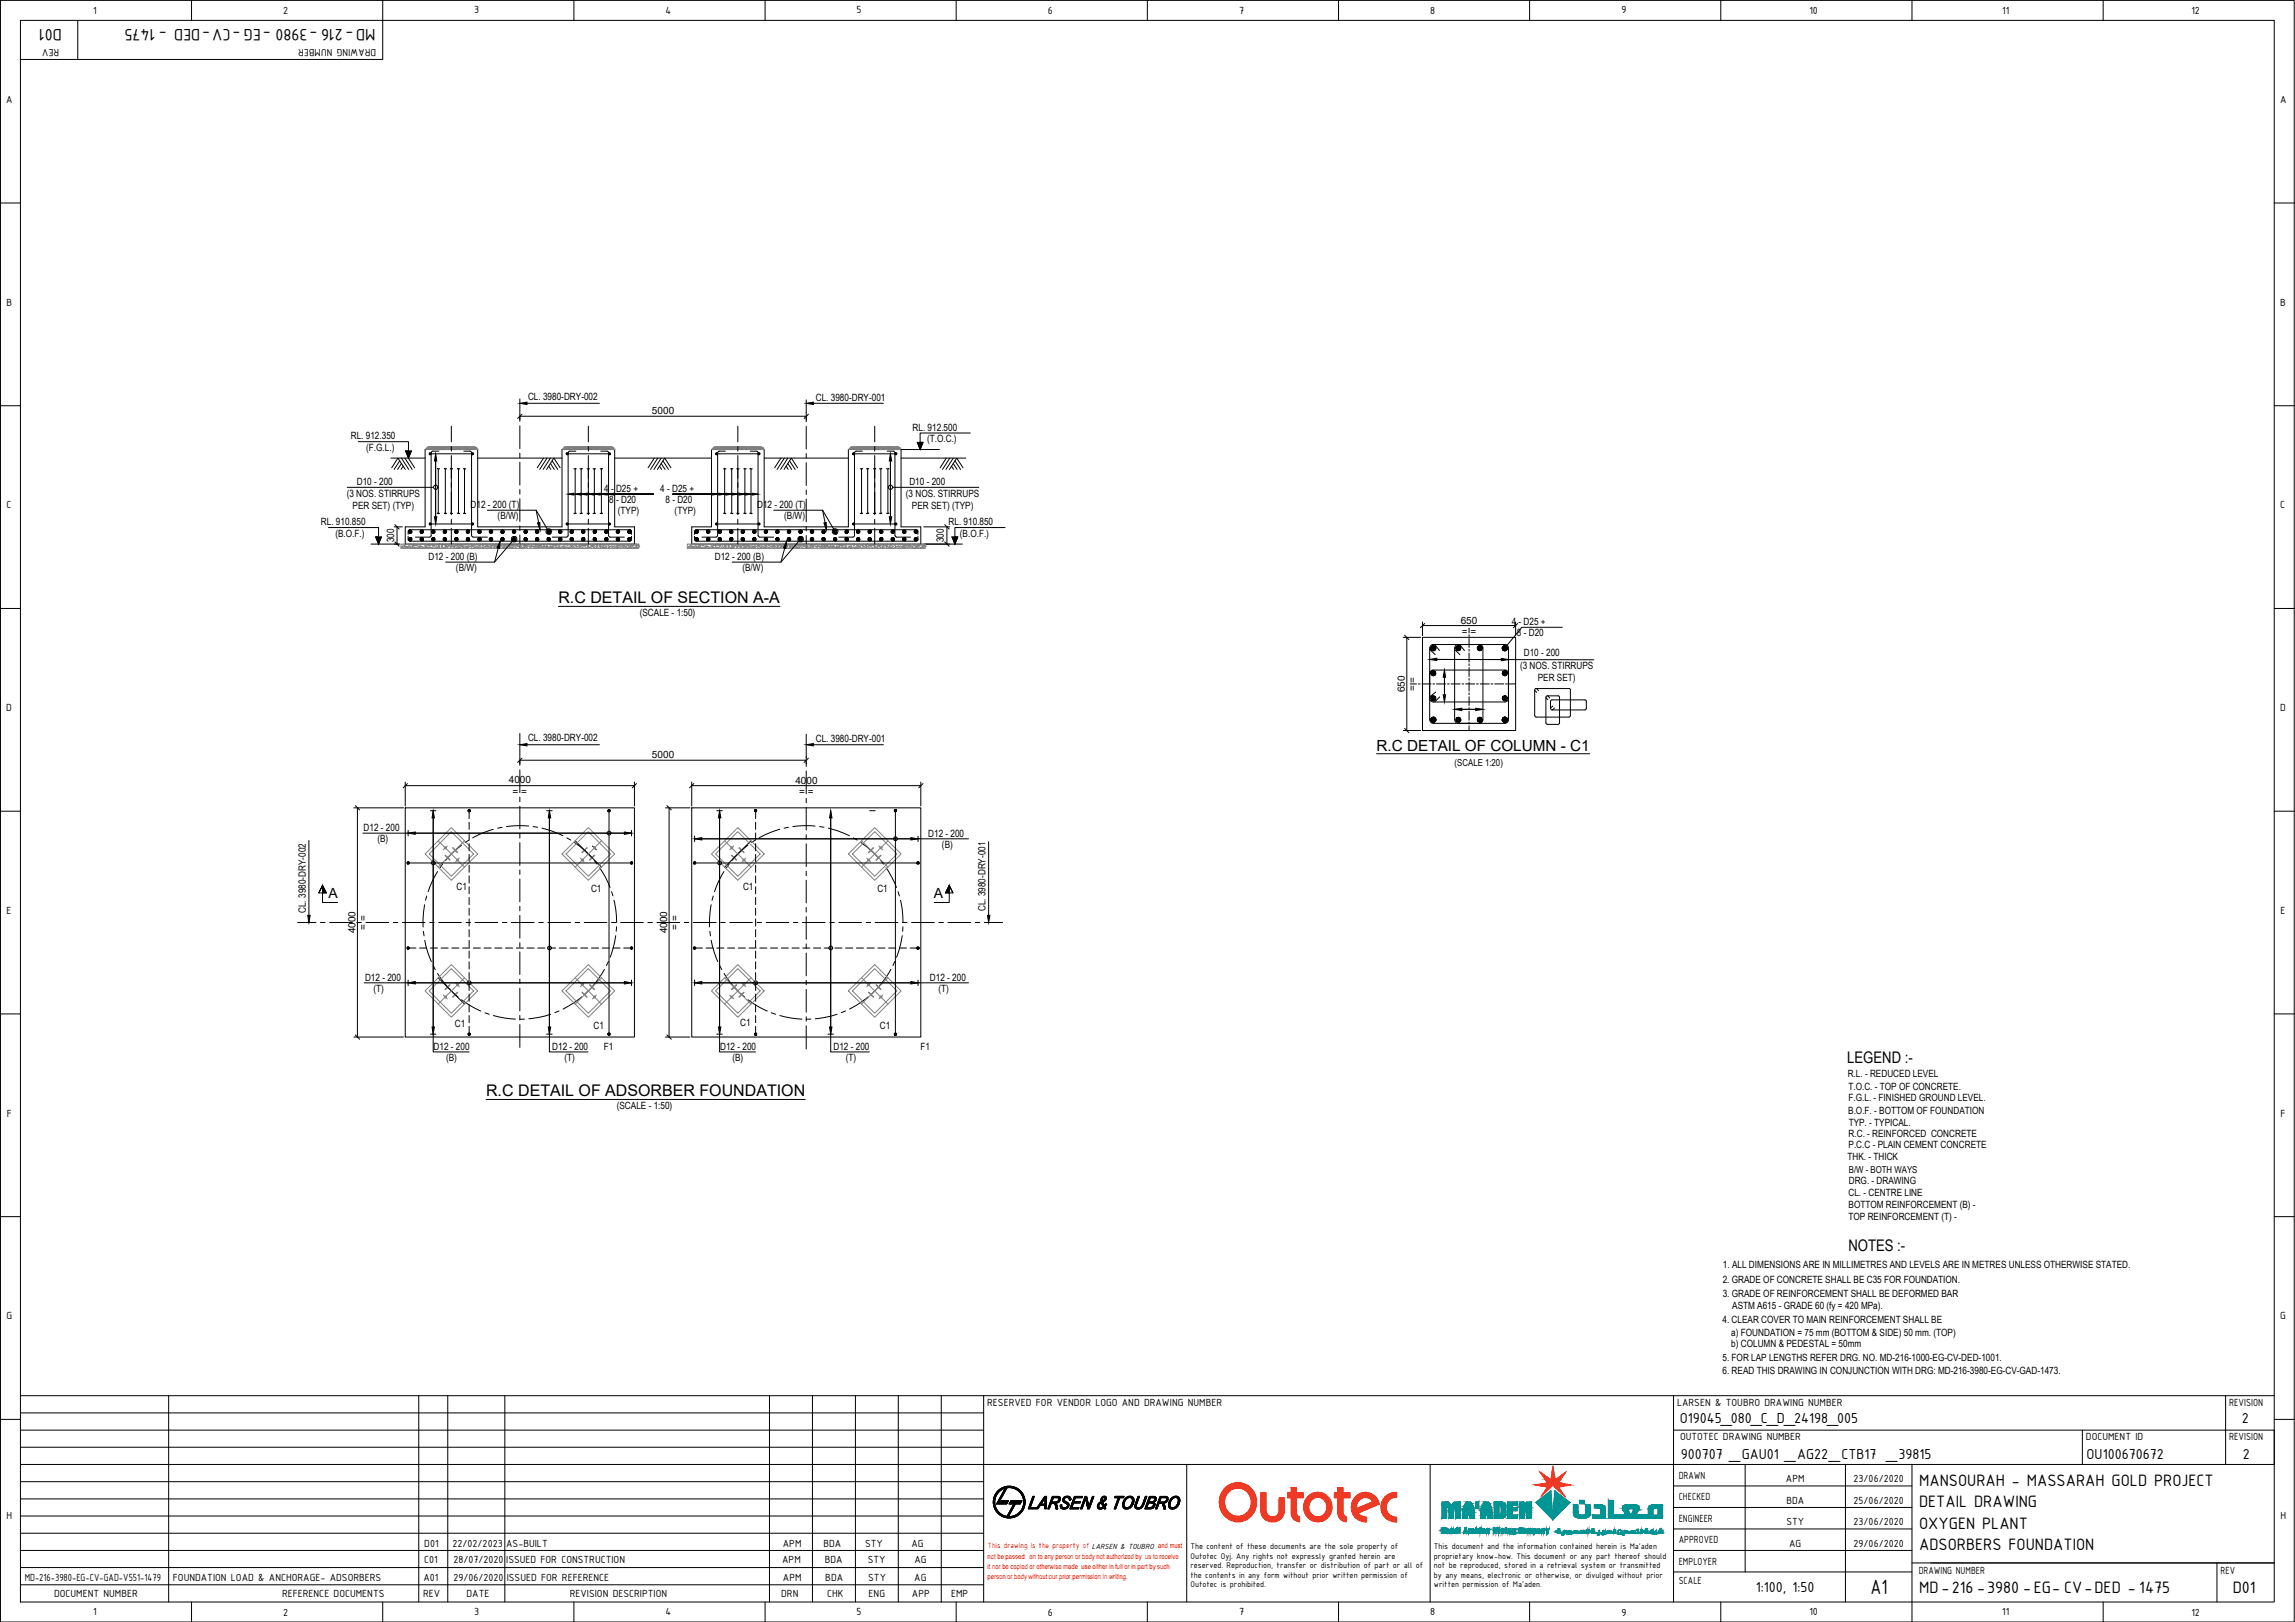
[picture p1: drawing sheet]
<svg xmlns="http://www.w3.org/2000/svg" width="841mm" height="594mm" viewBox="0 0 841 594" stroke-linecap="round" stroke-linejoin="round" font-family="sans-serif">
<defs><g id="words">
<text font-size="8.1" x="685.4" y="583.9">A1</text>
<g font-size="6.5">
<text x="22.7" y="10.6" transform="rotate(-180 22.7 10.6)">D01</text>
<text x="137.6" y="10.6" transform="rotate(-180 137.6 10.6)">MD-216 -3980 -EG -CV-DED - 1475</text>
<text x="703.3" y="544.3">MANSOURAH - MASSARAH GOLD PROJECT</text>
<text x="703.3" y="552.1">DETAIL DRAWING</text>
<text x="703.3" y="560">OXYGEN PLANT</text>
<text x="703.3" y="567.9">ADSORBERS FOUNDATION</text>
<text x="703.3" y="583.6">MD-216 -3980 -EG- CV-DED - 1475</text>
<text x="818.2" y="583.6">D01</text>
</g>
<g font-size="5.9">
<text x="204.6" y="220.9">R.C DETAIL OF SECTION A-A</text>
<text x="677" y="389.5">LEGEND :-</text>
<text x="178.1" y="401.4">R.C DETAIL OF ADSORBER FOUNDATION</text>
<text x="677.4" y="458.1">NOTES :-</text>
</g>
<g font-size="5.7">
<text x="615.6" y="521.2">O19045_080_C_D_24198_005</text>
<text x="821.5" y="521.2">2</text>
<text x="615.9" y="534.3">900707 _GAU01 _AG22_CTB17 _39815</text>
<text x="764.7" y="534.3">OU100670672</text>
<text x="821.9" y="534.3">2</text>
<text x="643.5" y="583.1">1:100, 1:50</text>
</g>
<text font-size="5.6" x="504.4" y="274.9">R.C DETAIL OF COLUMN - C1</text>
<g font-size="5.1">
<text x="120.4" y="328.9">A</text>
<text x="342.3" y="328.9">A</text>
</g>
<g font-size="4.1">
<text x="34.2" y="5">1</text>
<text x="103.8" y="5.1">2</text>
<text x="173.8" y="4.9">3</text>
<text x="243.8" y="5">4</text>
<text x="313.9" y="4.9">5</text>
<text x="384" y="5.1">6</text>
<text x="454.1" y="5">7</text>
<text x="524.1" y="5">8</text>
<text x="594.2" y="4.9">9</text>
<text x="663.1" y="5">10</text>
<text x="733.7" y="5">11</text>
<text x="803.1" y="5.1">12</text>
<text x="21.7" y="17.9" transform="rotate(-180 21.7 17.9)">REV</text>
<text x="137.8" y="17.9" transform="rotate(-180 137.8 17.9)">DRAWING NUMBER</text>
<text x="2.2" y="37.7">A</text>
<text x="835.5" y="37.7">A</text>
<text x="2.4" y="112">B</text>
<text x="835.6" y="112">B</text>
<text x="2.4" y="186.2">C</text>
<text x="835.6" y="186.2">C</text>
<text x="2.3" y="260.5">D</text>
<text x="835.6" y="260.5">D</text>
<text x="2.4" y="334.7">E</text>
<text x="835.7" y="334.7">E</text>
<text x="2.5" y="409">F</text>
<text x="835.7" y="409">F</text>
<text x="2.4" y="483.2">G</text>
<text x="835.6" y="483.2">G</text>
<text x="361.8" y="514.9">RESERVED FOR VENDOR LOGO AND DRAWING NUMBER</text>
<text x="614.6" y="514.9">LARSEN &amp; TOUBRO DRAWING NUMBER</text>
<text x="816.9" y="514.9">REVISION</text>
<text x="615.7" y="527.4">OUTOTEC DRAWING NUMBER</text>
<text x="764.4" y="527.4">DOCUMENT ID</text>
<text x="816.9" y="527.4">REVISION</text>
<text x="615.2" y="541.6">DRAWN</text>
<text x="654.5" y="542.9">APM</text>
<text x="679.3" y="542.9">23/06/2020</text>
<text x="615.2" y="549.5">CHECKED</text>
<text x="654.6" y="550.8">BDA</text>
<text x="679.3" y="550.8">25/06/2020</text>
<text x="2.4" y="556.4">H</text>
<text x="615.2" y="557.4">ENGINEER</text>
<text x="835.7" y="556.4">H</text>
<text x="654.6" y="558.7">STY</text>
<text x="679.3" y="558.7">23/06/2020</text>
<text x="155.5" y="566.6">D01</text>
<text x="165.9" y="566.6">22/02/2023</text>
<text x="185.5" y="566.6">AS-BUILT</text>
<text x="286.9" y="566.6">APM</text>
<text x="301.8" y="566.6">BDA</text>
<text x="317" y="566.6">STY</text>
<text x="334" y="566.6">AG</text>
<text x="615.2" y="565.2">APPROVED</text>
<text x="655.7" y="566.6">AG</text>
<text x="679.3" y="566.6">29/06/2020</text>
<text x="155.4" y="572.6">C01</text>
<text x="166.2" y="572.6">28/07/2020</text>
<text x="185.5" y="572.6">ISSUED FOR CONSTRUCTION</text>
<text x="286.6" y="572.6">APM</text>
<text x="302.2" y="572.6">BDA</text>
<text x="318" y="572.6">STY</text>
<text x="335.1" y="572.6">AG</text>
<text x="615.2" y="573.1">EMPLOYER</text>
<text x="9.1" y="578.9">MD-216-3980-EG-CV-GAD-V551-1479</text>
<text x="63.4" y="578.9">FOUNDATION LOAD &amp; ANCHORAGE- ADSORBERS</text>
<text x="155.2" y="578.9">A01</text>
<text x="166.2" y="578.9">29/06/2020</text>
<text x="185.7" y="578.9">ISSUED FOR REFERENCE</text>
<text x="286.9" y="578.9">APM</text>
<text x="302.4" y="578.9">BDA</text>
<text x="318.2" y="578.9">STY</text>
<text x="335" y="578.9">AG</text>
<text x="615.2" y="580.3">SCALE</text>
<text x="703.1" y="576.3">DRAWING NUMBER</text>
<text x="813.8" y="576.3">REV</text>
<text x="19.8" y="584.9">DOCUMENT NUMBER</text>
<text x="103.4" y="584.9">REFERENCE DOCUMENTS</text>
<text x="155.1" y="584.9">REV</text>
<text x="171" y="584.9">DATE</text>
<text x="208.8" y="584.9">REVISION DESCRIPTION</text>
<text x="286.3" y="584.9">DRN</text>
<text x="303.1" y="584.9">CHK</text>
<text x="318.3" y="584.9">ENG</text>
<text x="334.2" y="584.9">APP</text>
<text x="348.6" y="584.9">EMP</text>
<text x="34.2" y="591.6">1</text>
<text x="103.8" y="591.7">2</text>
<text x="173.8" y="591.6">3</text>
<text x="243.8" y="591.6">4</text>
<text x="313.9" y="591.6">5</text>
<text x="384" y="591.7">6</text>
<text x="454.1" y="591.6">7</text>
<text x="524.1" y="591.6">8</text>
<text x="594.2" y="591.7">9</text>
<text x="663.1" y="591.6">10</text>
<text x="733.7" y="591.6">11</text>
<text x="803.1" y="591.7">12</text>
</g>
<g font-size="3.7">
<text x="193.5" y="146.5">CL. 3980-DRY-002</text>
<text x="299" y="146.7">CL. 3980-DRY-001</text>
<text x="238.9" y="151.8">5000</text>
<text x="128.6" y="161">RL. 912.350</text>
<text x="334.4" y="157.8">RL. 912.500</text>
<text x="339.7" y="161.9">(T.O.C.)</text>
<text x="134.2" y="165">(F.G.L.)</text>
<text x="130.8" y="177.6">D10 - 200</text>
<text x="333.2" y="177.6">D10 - 200</text>
<text x="127" y="182">(3 NOS. STIRRUPS</text>
<text x="221.4" y="180.2">4 - D25 +</text>
<text x="223.3" y="184.3">8 - D20</text>
<text x="242" y="180.2">4 - D25 +</text>
<text x="243.9" y="184.3">8 - D20</text>
<text x="332" y="182">(3 NOS. STIRRUPS</text>
<text x="129.2" y="186.4">PER SET) (TYP)</text>
<text x="172.5" y="186">D12 - 200 (T)</text>
<text x="182.4" y="190.1">(B/W)</text>
<text x="226.4" y="188.3">(TYP)</text>
<text x="247.2" y="188.3">(TYP)</text>
<text x="277.5" y="186">D12 - 200 (T)</text>
<text x="287.4" y="190.1">(B/W)</text>
<text x="334.2" y="186.4">PER SET) (TYP)</text>
<text x="117.6" y="192.5">RL. 910.850</text>
<text x="122.9" y="196.5">(B.O.F.)</text>
<text x="347.6" y="192.5">RL. 910.850</text>
<text x="351.7" y="196.5">(B.O.F.)</text>
<text x="144.4" y="198.6" transform="rotate(-90 144.4 198.6)">300</text>
<text x="345.9" y="198.6" transform="rotate(-90 345.9 198.6)">300</text>
<text x="157" y="205">D12 - 200 (B)</text>
<text x="167.1" y="209.1">(B/W)</text>
<text x="262" y="205">D12 - 200 (B)</text>
<text x="272.1" y="209.1">(B/W)</text>
<text x="234.4" y="225.5">(SCALE - 1:50)</text>
<text x="535.3" y="228.4">650</text>
<text x="535.7" y="232.4">= =</text>
<text x="554" y="228.8">4 - D25 +</text>
<text x="555.9" y="232.9">8 - D20</text>
<text x="557" y="245.1">(3 NOS. STIRRUPS</text>
<text x="558.4" y="240.3">D10 - 200</text>
<text x="563.5" y="249.5">PER SET)</text>
<text x="514.8" y="253.5" transform="rotate(-90 514.8 253.5)">650</text>
<text x="518.8" y="253.2" transform="rotate(-90 518.8 253.2)">= =</text>
<text x="193.5" y="271.5">CL. 3980-DRY-002</text>
<text x="299" y="271.8">CL. 3980-DRY-001</text>
<text x="238.9" y="277.8">5000</text>
<text x="186.5" y="286.9">4000</text>
<text x="291.5" y="287.1">4000</text>
<text x="187.8" y="291.3">= =</text>
<text x="292.8" y="291.1">= =</text>
<text x="133.3" y="304.3">D12 - 200</text>
<text x="138.3" y="308.5">(B)</text>
<text x="340.1" y="306.4">D12 - 200</text>
<text x="345.2" y="310.5">(B)</text>
<text x="167.3" y="326.2">C1</text>
<text x="216.6" y="326.5">C1</text>
<text x="272.3" y="326.2">C1</text>
<text x="321.5" y="326.5">C1</text>
<text x="112.1" y="334.4" transform="rotate(-90 112.1 334.4)">CL. 3980-DRY-002</text>
<text x="361.1" y="333.8" transform="rotate(-90 361.1 333.8)">CL. 3980-DRY-001</text>
<text x="130.3" y="341.9" transform="rotate(-90 130.3 341.9)">4000</text>
<text x="134.3" y="340.5" transform="rotate(-90 134.3 340.5)">= =</text>
<text x="244.5" y="341.9" transform="rotate(-90 244.5 341.9)">4000</text>
<text x="248.5" y="340.5" transform="rotate(-90 248.5 340.5)">= =</text>
<text x="133.8" y="359.3">D12 - 200</text>
<text x="340.8" y="359.3">D12 - 200</text>
<text x="136.9" y="363.2">(T)</text>
<text x="343.9" y="363.2">(T)</text>
<text x="166.7" y="376.1">C1</text>
<text x="217.5" y="376.9">C1</text>
<text x="271.2" y="375.9">C1</text>
<text x="322.5" y="376.9">C1</text>
<text x="158.9" y="384.5">D12 - 200</text>
<text x="163.4" y="388.4">(B)</text>
<text x="202.4" y="384.5">D12 - 200</text>
<text x="206.9" y="388.4">(T)</text>
<text x="221.3" y="384.7">F1</text>
<text x="263.9" y="384.5">D12 - 200</text>
<text x="268.4" y="388.4">(B)</text>
<text x="305.4" y="384.5">D12 - 200</text>
<text x="310" y="388.4">(T)</text>
<text x="337.3" y="384.7">F1</text>
<text x="677.1" y="394.5">R.L. - REDUCED LEVEL</text>
<text x="677.4" y="399.3">T.O.C. - TOP OF CONCRETE.</text>
<text x="226" y="406.1">(SCALE - 1:50)</text>
<text x="677.3" y="408">B.O.F. - BOTTOM OF FOUNDATION</text>
<text x="677.4" y="403.4">F.G.L. - FINISHED GROUND LEVEL.</text>
<text x="677.5" y="412.5">TYP. - TYPICAL.</text>
<text x="677.4" y="416.3">R.C. - REINFORCED CONCRETE</text>
<text x="677" y="425">THK. - THICK</text>
<text x="677.4" y="420.6">P.C.C - PLAIN CEMENT CONCRETE</text>
<text x="677.4" y="437.9">CL. - CENTRE LINE</text>
<text x="677.5" y="433.6">DRG. - DRAWING</text>
<text x="677.4" y="442.3">BOTTOM REINFORCEMENT (B) -</text>
<text x="677.4" y="446.7">TOP REINFORCEMENT (T) -</text>
<text x="631.4" y="464.5">1. ALL DIMENSIONS ARE IN MILLIMETRES AND LEVELS ARE IN METRES UNLESS OTHERWISE STATED.</text>
<text x="631.3" y="470.1">2. GRADE OF CONCRETE SHALL BE C35 FOR FOUNDATION.</text>
<text x="631.3" y="475">3. GRADE OF REINFORCEMENT SHALL BE DEFORMED BAR</text>
<text x="634.8" y="479.4">ASTM A615 - GRADE 60 (fy = 420 MPa).</text>
<text x="631.2" y="484.6">4. CLEAR COVER TO MAIN REINFORCEMENT SHALL BE</text>
<text x="634.4" y="489.2">a) FOUNDATION = 75 mm (BOTTOM &amp; SIDE) 50 mm. (TOP)</text>
<text x="634.4" y="493.5">b) COLUMN &amp; PEDESTAL = 50mm</text>
<text x="631.2" y="503.1">6. READ THIS DRAWING IN CONJUNCTION WITH DRG: MD-216-3980-EG-CV-GAD-1473.</text>
<text x="631.2" y="498.5">5. FOR LAP LENGTHS REFER DRG. NO. MD-216-1000-EG-CV-DED-1001.</text>
</g>
<g font-size="3.5">
<text x="533.1" y="280.7">(SCALE 1:20)</text>
<text x="677.5" y="429.5">B/W - BOTH WAYS</text>
</g>
<g font-size="3.3">
<text x="436.2" y="567.3">The content of these documents are the sole property of</text>
<text x="525.5" y="567.3">This document and the information contained herein is Ma'aden</text>
<text x="436.2" y="570.8">Outotec Oyj. Any rights not expressly granted herein are</text>
<text x="436.2" y="574.4">reserved. Reproduction, transfer or distribution of part or all of</text>
<text x="525.5" y="570.8">proprietary know-how. This document or any part thereof should</text>
<text x="525.5" y="574.4">not be reproduced, stored in a retrieval system or transmitted</text>
<text x="436.2" y="577.8">the contents in any form without prior written permission of</text>
<text x="436.2" y="581.3">Outotec is prohibited.</text>
<text x="525.5" y="577.8">by any means, electronic or otherwise, or divulged without prior</text>
<text x="525.5" y="581.3">written permission of Ma'aden.</text>
</g>
<text font-size="2.9" fill="#f00" x="362" y="567.1">This drawing is the property of LARSEN &amp; TOUBRO and must</text>
<g font-size="2.6" fill="#f00">
<text x="361.9" y="570.9">not be passed on to any person or body not authorized by us to receive</text>
<text x="361.9" y="574.7">it nor be copied or otherwise made use either in full or in part by such</text>
<text x="361.9" y="578.5">person or body without our prior permission in writing.</text>
</g>
</g></defs>
<!-- layer: CI-CEN -->
<g fill="none" stroke="#000" stroke-width=".37">
<path d="M165.4 156.1v5.8M190.5 146.1v4.9M190.5 152.7v1.6M190.5 156v8.3M215.6 156.1v5.8M270.4 156.1v5.8M295.4 146.4v4.7M295.4 152.8v1.7M295.4 156.1v8.4M320.5 156.1v5.8M165.4 163.5v1.7M165.4 166.8v8.4"/>
<path d="M165.4 176.8v1.7M190.5 166v1.7M190.5 169.3v8.3M190.5 179.3v1.7M215.6 163.5v1.7M215.6 166.8v8.4M215.6 176.8v1.7M270.4 163.5v1.7M270.4 166.8v8.4M270.4 176.8v1.7M295.4 166.1v1.7M295.4 169.5v8.3"/>
<path d="M295.4 179.5v1.6M320.5 163.5v1.7M320.5 166.8v8.4M320.5 176.8v1.7M165.4 180.2v8.3M165.4 190.2v1.7M165.4 193.5v5.8M190.5 182.6v8.4M190.5 192.6v1.7M190.5 196v4.8M215.6 180.2v8.3M215.6 190.2v1.7"/>
<path d="M215.6 193.5v5.8M270.4 180.2v8.3M270.4 190.2v1.7M270.4 193.5v5.8M295.4 182.8v8.3M295.4 192.8v1.7M295.4 196.1v4.7M320.5 180.2v8.3M320.5 190.2v1.7M320.5 193.5v5.8M538.4 230.1v1.7M538.4 232.5v.6"/>
<path d="M538.4 233.8v3.4M538.4 237.8v.7M538.4 239.2v3.3M516.8 250.5h2.3M519.8 250.5h.6M521.1 250.5h3.3M525.1 250.5h.6M526.4 250.5h3.4M530.4 250.5h.7M531.7 250.5h3.4M535.8 250.5h.6M537.1 250.5h3.3"/>
<path d="M538.4 243.1v.7M538.4 244.5v3.3M538.4 248.5v.6M538.4 249.8v3.3M538.4 253.8v.7M538.4 255.2v3.3M538.4 259.1v.7M541.1 250.5h.6M542.4 250.5h3.4M546.4 250.5h.7M547.8 250.5h3.3M551.7 250.5h.7"/>
<path d="M553.1 250.5h2.3M190.5 268.6v8.4M190.5 278.7v1.6M295.4 268.9v8.5M295.4 279.1v1.6M538.4 260.5v3.3M538.4 264.5v.6M538.4 265.8v1.8M190.5 282v8.3M190.5 291.9v1.7M190.5 295.3v8.3M295.4 282.4v8.4"/>
<path d="M295.4 292.4v1.7M295.4 295.8v8.3M160.4 319.2l-1.9 3.3-1.6 4.1M162.2 316.5l-1 1.4M169.1 309.6l-3.4 3-2.5 2.6M171.8 307.7l-1.4 .9M180.8 303.8l-5.2 1.8-2.4 1.3M184 303l-1.6 .3M190.5 305.3v1.7M190.5 308.6v8.4M190.5 318.6v1.7M193.8 302.6l-3.9-.2-4.3 .3"/>
<path d="M195.4 302.7l1.6 .3M198.6 303.3l3.3 1 4.4 1.8M207.7 306.9l1.5 .8M210.5 308.6l2.1 1.5 4.1 3.9M217.8 315.2l1 1.3M219.8 317.8l2.1 3.6 1.7 3.6M265.3 319.2l-1.8 3.3-1.7 4.1M267.2 316.5l-1 1.4M274.1 309.6l-3.5 3-2.4 2.6M276.8 307.7l-1.4 .9M285.7 303.8l-2.8 .9-4.7 2.2M288.9 303l-1.6 .3"/>
<path d="M295.4 305.7v1.7M295.4 309v8.4M295.4 319.1v1.6M298.7 302.6l-3.8-.2-4.4 .3M300.4 302.7l1.6 .3M303.6 303.3l3.3 1 4.4 1.8M312.7 306.9l1.4 .8M315.5 308.6l3.9 3.1 2.2 2.3M322.7 315.2l1.1 1.3M324.7 317.8l2.2 3.6 1.6 3.6M109.1 337.9h6.7M117.4 337.9h1.7"/>
<path d="M120.8 337.9h8.3M130.8 337.9h1.6M134.1 337.9h8.4M144.1 337.9h1.7M147.4 337.9h8.3M155.6 331.4l-.6 5.2 .1 2.9M156.4 328.2l-.4 1.5M157.4 337.9h1.7M160.8 337.9h8.3M170.8 337.9h1.6M174.1 337.9h8.3M184.1 337.9h1.7"/>
<path d="M187.4 337.9h8.3M190.5 322v8.3M190.5 331.9v1.7M190.5 335.3v8.3M197.4 337.9h1.7M200.7 337.9h8.4M210.7 337.9h1.7M214.1 337.9h8.3M224.1 337.9h1.7M224.1 326.6l.5 1.5M225 329.7l.6 3.3 .4 4.9M225.9 339.4l-.1 1.7"/>
<path d="M227.4 337.9h8.4M237.4 337.9h1.7M240.7 337.9h8.4M250.7 337.9h1.7M254.1 337.9h8.3M260.6 331.4l-.6 5.2 .1 2.9M261.4 328.2l-.5 1.5M264.1 337.9h1.6M267.4 337.9h8.3M277.4 337.9h1.7M280.8 337.9h8.3M290.7 337.9h1.7"/>
<path d="M294 337.9h8.4M295.4 322.4v8.3M295.4 332.4v1.7M295.4 335.7v8.4M304.1 337.9h1.6M307.4 337.9h8.3M317.4 337.9h1.7M320.7 337.9h8.4M329.1 326.6l.5 1.5M330 329.7a30.5 30.5 0 0 1 .9 8.2M330.7 337.9h1.7M330.9 339.4l-.1 1.7"/>
<path d="M334.1 337.9h8.3M344 337.9h1.7M347.4 337.9h8.3M357.4 337.9h1.7M360.7 337.9h6.7M155.2 341.1l.2 1.7M155.7 344.4l1 4.3 1.4 3.5M158.7 353.7l.8 1.4M160.4 356.5l2 3 3 3.4M190.5 345.3v1.6M190.5 348.6v8.3M190.5 358.6v1.7"/>
<path d="M221.5 355.1l-2.2 3.4-2.6 3.2M223 352.1l-.8 1.5M225.6 342.7l-1 4.8-1 3.1M260.1 341.1l.2 1.7M260.6 344.4l1.1 4.3 1.3 3.5M263.7 353.7l.8 1.4M265.3 356.5a30.2 30.2 0 0 0 5.1 6.4M295.4 345.7v1.7M295.4 349.1v8.3M295.4 359v1.7M326.5 355.1l-2.2 3.4-2.6 3.2M327.9 352.1l-.7 1.5"/>
<path d="M330.6 342.7l-1 4.8-1.1 3.1M166.6 364.1l1.3 1M169.2 366.2l4.3 2.8 2.7 1.3M177.7 370.9l1.6 .6M180.8 372l4.2 .9 3.9 .4M190.5 361.9v8.4M190.5 371.9v1.7M190.5 375.3v8.3M192.2 373.3h-1.7M201.8 371.5l-4.6 1.2-3.4 .4M204.9 370.3l-1.6 .6M213.2 365.1l-2.5 1.9-4.4 2.6"/>
<path d="M215.6 362.9l-1.2 1.1M271.6 364.1l1.2 1M274.1 366.2l4.3 2.8 2.8 1.3M282.7 370.9l1.5 .6M285.8 372l4.2 .9 3.9 .4M295.4 362.4v8.3M295.4 372.4v1.6M295.4 375.7v8.5M297.1 373.3h-1.6M306.8 371.5l-4.6 1.2-3.4 .4M309.8 370.3l-1.5 .6M318.1 365.1l-2.5 1.9-4.3 2.6"/>
<path d="M320.5 362.9l-1.1 1.1"/>
</g>
<!-- layer: CI-EXISTING -->
<g fill="none" stroke="#808080" stroke-width=".37">
<path d="M155.8 164.6l1-1h17.3l.9 1M156.1 164.6h.1M156.2 164.6h.1M156.3 164.2h.1M156.3 164.5h.1M156.4 164.3h.1M156.5 164.2h.1M156.7 164.1h.1M156.8 164.6h.1M156.8 164.1h.1M156.8 163.9h.1M156.8 164h.1"/>
<path d="M157 164h.1M157 164.1h.1M157.1 164.6h.1M157.1 163.8h.1M157.1 164.3h.1M157.4 164.2h.1M157.4 164.1h.1M157.4 164.5h.1M157.4 164h.1M157.5 164.5h.1M157.5 164.1h.1M157.6 163.8h.1"/>
<path d="M157.7 163.9h.1M157.7 164h.1M157.8 163.8h.1M157.8 164.3h.1M157.9 164.6h.1M157.9 164h.1M157.9 164.1h.1M158.2 164h.1M158.2 164.5h.1M158.2 164.2h.1M158.2 163.9h.1M158.3 164.6h.1"/>
<path d="M158.5 163.9h.1M158.5 164.5h.1M158.5 163.8h.1M158.5 164.3h.1M158.5 164.6h.1M158.6 164h.1M158.7 164.6h.1M158.7 163.8h.1M158.8 163.9h.1M158.8 164h.1M158.8 164.5h.1M159 163.8h.1"/>
<path d="M159 164.2h.1M159 164h.1M159 164.5h.1M159.2 163.7h.1M159.2 163.8h.1M159.2 164.2h.1M159.2 164.5h.1M159.3 164.3h.1M159.3 163.9h.1M159.4 164.5h.1M159.4 164h.1M159.5 163.8h.1"/>
<path d="M159.5 164.5h.1M159.6 164h.1M159.6 164.5h.1M159.6 164.6h.1M159.7 163.8h.1M159.8 164.4h.1M159.8 163.8h.1M159.9 163.7h.1M159.9 164.3h.1M159.9 164.4h.1M160.1 164h.1M160.1 164.1h.1"/>
<path d="M160.1 164.4h.1M160.1 163.9h.1M160.2 164h.1M160.2 163.7h.1M160.3 164.5h.1M160.3 164.3h.1M160.4 164.6h.1M160.4 163.7h.1M160.5 164.4h.1M160.6 163.7h.1M160.6 164.2h.1M160.6 163.6h.1"/>
<path d="M160.6 164.5h.1M160.7 164.6h.1M160.7 164.2h.1M160.9 164.3h.1M160.9 163.8h.1M161 164h.1M161 164.5h.1M161 163.6h.1M161 163.9h.1M161.1 164h.1M161.1 164.1h.1M161.2 164.2h.1"/>
<path d="M161.2 164.6h.1M161.3 163.7h.1M161.3 164.2h.1M161.4 164.3h.1M161.5 164.4h.1M161.5 164.2h.1M161.6 164.2h.1M161.7 163.9h.1M161.7 164.5h.1M161.7 164.6h.1M161.7 163.6h.1M161.8 163.9h.1"/>
<path d="M161.9 164.1h.1M161.9 164h.1M161.9 163.8h.1M162 163.7h.1M162 164.2h.1M162.1 164.1h.1M162.1 164.6h.1M162.2 164.1h.1M162.3 164.1h.1M162.3 163.9h.1M162.3 164.4h.1M162.3 164.2h.1"/>
<path d="M162.5 164.3h.1M162.6 164.1h.1M162.6 163.9h.1M162.7 163.7h.1M162.7 164.2h.1M162.7 163.6h.1M162.7 164.6h.1M162.8 164.1h.1M162.8 164h.1M162.8 164.6h.1M162.9 164.6h.1M163 164h.1"/>
<path d="M163 163.8h.1M163 163.9h.1M163.1 164.4h.1M163.1 163.9h.1M163.2 164.2h.1M163.3 164.1h.1M163.4 164h.1M163.4 163.7h.1M163.4 164.2h.1M163.5 163.9h.1M163.5 164.3h.1M163.6 164h.1"/>
<path d="M163.6 164.4h.1M163.6 164.6h.1M163.7 164.6h.1M163.7 163.9h.1M163.8 164.4h.1M163.8 163.6h.1M163.8 164.6h.1M163.9 163.6h.1M164 164.6h.1M164 164.2h.1M164.1 163.7h.1M164.1 164.2h.1"/>
<path d="M164.1 163.8h.1M164.2 163.8h.1M164.3 163.9h.1M164.3 164.5h.1M164.3 164.1h.1M164.4 164.1h.1M164.4 163.8h.1M164.4 164h.1M164.5 163.9h.1M164.5 164.4h.1M164.5 164.5h.1M164.5 164.6h.1"/>
<path d="M164.6 164.4h.1M164.7 164.5h.1M164.8 163.6h.1M164.8 164.1h.1M164.8 163.8h.1M164.8 164.2h.1M164.9 163.6h.1M164.9 164.6h.1M164.9 163.8h.1M165.1 164.4h.1M165.1 163.9h.1M165.1 163.7h.1"/>
<path d="M165.1 163.8h.1M165.2 164.4h.1M165.3 164h.1M165.4 164.6h.1M165.4 164.4h.1M165.4 164.1h.1M165.5 163.6h.1M165.5 164.1h.1M165.5 163.7h.1M165.7 163.7h.1M165.7 164.2h.1M165.7 164.4h.1"/>
<path d="M165.9 163.9h.1M165.9 164.4h.1M165.9 163.6h.1M165.9 164.3h.1M166 163.9h.1M166 163.7h.1M166 164.6h.1M166.1 164h.1M166.1 164.3h.1M166.2 163.6h.1M166.2 164.1h.1M166.2 164.6h.1"/>
<path d="M166.2 163.9h.1M166.5 164.2h.1M166.5 164.1h.1M166.5 163.9h.1M166.6 164.4h.1M166.6 164.2h.1M166.8 163.9h.1M166.8 164.4h.1M166.8 164.2h.1M166.9 163.6h.1M166.9 164.1h.1M166.9 164h.1"/>
<path d="M167 164.6h.1M167 163.6h.1M167.1 164.6h.1M167.2 163.9h.1M167.2 164.1h.1M167.3 164.4h.1M167.3 164.2h.1M167.3 163.9h.1M167.3 164.1h.1M167.6 163.6h.1M167.6 164.1h.1M167.6 164.6h.1"/>
<path d="M167.6 163.9h.1M167.8 164h.1M167.9 164.6h.1M167.9 164.4h.1M167.9 163.8h.1M167.9 164.1h.1M168 164.4h.1M168 164.6h.1M168.1 164h.1M168.1 163.7h.1M168.1 164.2h.1M168.3 163.6h.1"/>
<path d="M168.3 164.1h.1M168.3 164h.1M168.4 163.9h.1M168.6 164h.1M168.7 163.8h.1M168.7 164.4h.1M168.7 164.2h.1M168.7 164.6h.1M168.8 163.9h.1M168.8 164.6h.1M168.9 164.6h.1M168.9 164.4h.1"/>
<path d="M169 164.1h.1M169 163.9h.1M169 164.2h.1M169 164.6h.1M169.2 163.7h.1M169.2 164.6h.1M169.3 163.9h.1M169.3 163.8h.1M169.3 164.4h.1M169.4 164h.1M169.5 163.9h.1M169.5 163.8h.1"/>
<path d="M169.5 164.6h.1M169.5 164h.1M169.6 164.5h.1M169.7 164.1h.1M169.7 164.6h.1M169.7 163.8h.1M169.7 164.2h.1M169.8 164.5h.1M169.8 164.2h.1M170 164.5h.1M170 164.4h.1M170.1 163.8h.1"/>
<path d="M170.1 164.4h.1M170.1 163.9h.1M170.2 163.8h.1M170.2 164h.1M170.3 164.4h.1M170.3 163.8h.1M170.3 164.6h.1M170.4 164.1h.1M170.4 164.6h.1M170.4 163.7h.1M170.4 164.4h.1M170.5 164h.1"/>
<path d="M170.6 164.2h.1M170.7 164.4h.1M170.7 163.8h.1M170.8 164.3h.1M170.8 163.7h.1M170.8 164.2h.1M170.9 164.2h.1M170.9 163.7h.1M170.9 163.9h.1M171 164.3h.1M171.1 164h.1M171.1 164.4h.1"/>
<path d="M171.1 164.1h.1M171.1 164.6h.1M171.2 163.6h.1M171.2 164.3h.1M171.3 164.6h.1M171.3 163.7h.1M171.4 163.8h.1M171.4 164.3h.1M171.5 164.2h.1M171.6 164h.1M171.7 164h.1M171.7 164.2h.1"/>
<path d="M171.8 164.1h.1M171.8 163.9h.1M171.8 164.6h.1M171.9 164.2h.1M171.9 164h.1M172 164.6h.1M172.1 164.2h.1M172.1 164.6h.1M172.1 164.5h.1M172.2 163.8h.1M172.2 164.3h.1M172.2 164.5h.1"/>
<path d="M172.3 164.2h.1M172.4 163.7h.1M172.5 164.1h.1M172.5 163.8h.1M172.5 164.6h.1M172.6 164.1h.1M172.6 163.9h.1M172.7 164h.1M172.8 164.1h.1M172.8 163.8h.1M172.8 164.3h.1M172.8 164.6h.1"/>
<path d="M172.9 164.6h.1M172.9 164.2h.1M173 164.3h.1M173.1 164.2h.1M173.2 164.1h.1M173.2 164h.1M173.2 164.6h.1M173.2 164.5h.1M173.3 164h.1M173.4 163.9h.1M173.5 163.8h.1M173.5 164h.1"/>
<path d="M173.6 164.3h.1M173.6 164h.1M173.7 164.6h.1M173.7 164h.1M173.8 164.6h.1M173.8 164.1h.1M173.9 164h.1M173.9 164.5h.1M173.9 164.2h.1M174 163.9h.1M174 164.3h.1M174.2 164.6h.1"/>
<path d="M174.2 163.9h.1M174.3 164.3h.1M174.3 164.6h.1M174.3 164.5h.1M174.4 164h.1M174.5 164.6h.1M174.6 164.5h.1M174.6 164.6h.1M174.9 164.5h.1M206 164.6l1-1h17.2l1.1 1M206.2 164.6h.1M206.4 164.6h.1"/>
<path d="M206.5 164.2h.1M206.5 164.5h.1M206.6 164.3h.1M206.7 164.2h.1M206.8 164.1h.1M206.9 164.1h.1M206.9 164.6h.1M207 164.1h.1M207 163.9h.1M207 164h.1M207.1 164h.1M207.2 164.1h.1"/>
<path d="M207.2 164.6h.1M207.3 163.8h.1M207.3 164.3h.1M207.5 164.2h.1M207.6 164.1h.1M207.6 164.5h.1M207.6 164h.1M207.7 164.1h.1M207.8 163.8h.1M207.9 163.9h.1M207.9 164h.1M207.9 163.8h.1"/>
<path d="M207.9 164.3h.1M208.1 164.6h.1M208.1 164h.1M208.1 164.1h.1M208.3 164h.1M208.3 164.5h.1M208.4 164.2h.1M208.4 163.9h.1M208.5 164.6h.1M208.6 163.9h.1M208.6 164.5h.1M208.7 163.8h.1"/>
<path d="M208.7 164.3h.1M208.7 164.6h.1M208.7 163.9h.1M208.8 164h.1M208.9 164.6h.1M208.9 163.8h.1M209 164h.1M209 164.5h.1M209 163.9h.1M209.1 163.8h.1M209.2 164h.1M209.2 164.5h.1"/>
<path d="M209.2 164.2h.1M209.3 163.8h.1M209.4 163.7h.1M209.4 164.2h.1M209.4 164.5h.1M209.4 164.3h.1M209.5 163.9h.1M209.6 164.5h.1M209.6 164h.1M209.7 164h.1M209.7 164.5h.1M209.7 163.8h.1"/>
<path d="M209.7 164.6h.1M209.8 163.8h.1M209.9 164.4h.1M210 163.8h.1M210 164.2h.1M210.1 163.7h.1M210.1 164.3h.1M210.1 164.4h.1M210.2 164h.1M210.3 164.1h.1M210.3 164.4h.1M210.4 163.9h.1"/>
<path d="M210.4 164h.1M210.4 164.5h.1M210.4 163.7h.1M210.5 164.3h.1M210.6 163.7h.1M210.6 164.6h.1M210.7 164.4h.1M210.8 163.7h.1M210.8 164.2h.1M210.8 163.6h.1M210.8 164.5h.1M210.9 164.2h.1"/>
<path d="M211 164.3h.1M211 163.8h.1M211.1 163.8h.1M211.1 164h.1M211.1 164.5h.1M211.2 163.6h.1M211.2 163.9h.1M211.3 164h.1M211.3 164.1h.1M211.4 164.2h.1M211.4 164.6h.1M211.5 163.7h.1"/>
<path d="M211.5 164.2h.1M211.6 164.4h.1M211.7 164.2h.1M211.8 164.2h.1M211.8 163.9h.1M211.8 164.5h.1M211.8 164.6h.1M211.9 163.6h.1M212 163.9h.1M212.1 164.1h.1M212.1 164h.1M212.1 163.8h.1"/>
<path d="M212.1 163.7h.1M212.2 164.2h.1M212.2 164.6h.1M212.3 164.1h.1M212.4 164.1h.1M212.5 164.1h.1M212.5 163.9h.1M212.5 164.2h.1M212.6 164.4h.1M212.6 164.3h.1M212.8 164.1h.1M212.8 163.9h.1"/>
<path d="M212.9 163.7h.1M212.9 164.2h.1M212.9 163.6h.1M212.9 164h.1M212.9 164.6h.1M213 164.1h.1M213 164.6h.1M213.2 163.9h.1M213.2 164h.1M213.2 163.8h.1M213.2 164.4h.1M213.4 164.2h.1"/>
<path d="M213.4 164.1h.1M213.5 164h.1M213.6 163.7h.1M213.6 164.2h.1M213.7 163.9h.1M213.7 164.3h.1M213.8 164.6h.1M213.8 164h.1M213.8 164.4h.1M213.9 164.6h.1M213.9 163.9h.1M214 164.4h.1"/>
<path d="M214 163.6h.1M214 164.6h.1M214.1 164.6h.1M214.2 164.2h.1M214.2 163.7h.1M214.2 163.8h.1M214.4 163.8h.1M214.5 164.5h.1M214.5 163.9h.1M214.5 164.1h.1M214.6 164h.1M214.6 164.1h.1"/>
<path d="M214.6 163.9h.1M214.6 164.4h.1M214.6 163.8h.1M214.6 164.5h.1M214.7 164.6h.1M214.8 164.4h.1M214.8 164.5h.1M215 163.6h.1M215 164.1h.1M215 163.8h.1M215 164.2h.1M215.1 163.6h.1"/>
<path d="M215.1 164.6h.1M215.1 163.8h.1M215.2 164.4h.1M215.3 163.9h.1M215.3 164.4h.1M215.3 163.7h.1M215.3 163.8h.1M215.4 163.9h.1M215.4 164h.1M215.5 164.6h.1M215.6 164.4h.1M215.6 164.1h.1"/>
<path d="M215.6 163.6h.1M215.7 164.1h.1M215.7 163.7h.1M215.8 163.7h.1M215.8 164.2h.1M215.9 164.4h.1M216 163.9h.1M216 164.4h.1M216 163.6h.1M216.1 164.3h.1M216.1 163.6h.1M216.2 163.9h.1"/>
<path d="M216.2 163.7h.1M216.2 164.6h.1M216.2 164h.1M216.3 164.3h.1M216.3 163.6h.1M216.4 164.1h.1M216.4 164.6h.1M216.4 163.9h.1M216.7 164.2h.1M216.7 164.1h.1M216.7 163.9h.1M216.7 164.4h.1"/>
<path d="M216.8 164.2h.1M217 163.9h.1M217 164.4h.1M217 164.2h.1M217.1 163.6h.1M217.1 164.1h.1M217.1 164h.1M217.2 164.6h.1M217.2 163.6h.1M217.3 164.6h.1M217.4 163.9h.1M217.4 164.1h.1"/>
<path d="M217.4 164.4h.1M217.5 163.9h.1M217.5 164.1h.1M217.5 164.2h.1M217.7 164.1h.1M217.8 163.6h.1M217.8 164.1h.1M217.8 164.6h.1M217.8 163.9h.1M217.9 164h.1M218 164.6h.1M218 164.4h.1"/>
<path d="M218.1 164.4h.1M218.1 164.1h.1M218.1 163.8h.1M218.1 164.6h.1M218.2 164h.1M218.3 163.7h.1M218.3 164.2h.1M218.4 163.6h.1M218.4 164.1h.1M218.4 164h.1M218.6 163.9h.1M218.7 163.9h.1"/>
<path d="M218.8 163.8h.1M218.8 164.4h.1M218.8 164h.1M218.8 164.2h.1M218.9 164.6h.1M218.9 164.2h.1M218.9 163.9h.1M219 164.6h.1M219.1 164.4h.1M219.2 163.9h.1M219.2 164.2h.1M219.2 164.1h.1"/>
<path d="M219.2 164.6h.1M219.4 163.7h.1M219.4 164.6h.1M219.5 163.9h.1M219.5 163.8h.1M219.5 164.4h.1M219.6 164h.1M219.6 163.9h.1M219.7 163.8h.1M219.7 164.6h.1M219.7 164h.1M219.8 164.5h.1"/>
<path d="M219.8 164.6h.1M219.9 164.1h.1M219.9 164.6h.1M219.9 163.8h.1M219.9 164.5h.1M219.9 164.2h.1M220 164.2h.1M220.1 164.5h.1M220.2 163.8h.1M220.2 164.5h.1M220.3 164.4h.1M220.3 163.8h.1"/>
<path d="M220.3 163.9h.1M220.4 163.8h.1M220.4 164h.1M220.5 164.4h.1M220.5 163.8h.1M220.5 164.6h.1M220.6 164.1h.1M220.6 164.6h.1M220.6 163.7h.1M220.6 164.4h.1M220.7 164h.1M220.8 164.2h.1"/>
<path d="M220.9 164.4h.1M220.9 163.8h.1M220.9 164.3h.1M221 163.7h.1M221 164.2h.1M221.1 163.7h.1M221.1 163.9h.1M221.2 164.3h.1M221.2 164h.1M221.2 164.4h.1M221.3 164.1h.1M221.3 164.6h.1"/>
<path d="M221.3 163.6h.1M221.4 164.3h.1M221.4 164.6h.1M221.5 163.7h.1M221.6 163.8h.1M221.6 164.3h.1M221.8 164h.1M221.9 164.2h.1M222 163.9h.1M222 164.1h.1M222 164.6h.1M222.1 164.2h.1"/>
<path d="M222.1 164h.1M222.2 164.6h.1M222.3 164.2h.1M222.3 164.6h.1M222.3 163.8h.1M222.3 164.3h.1M222.3 164.5h.1M222.4 164.5h.1M222.5 164.2h.1M222.6 163.7h.1M222.6 164.1h.1M222.7 164.1h.1"/>
<path d="M222.7 164.6h.1M222.8 164.1h.1M222.8 163.9h.1M222.8 164h.1M222.9 164h.1M223 163.8h.1M223 164.1h.1M223 164.6h.1M223.1 164.3h.1M223.1 164.6h.1M223.1 164.2h.1M223.3 164.2h.1"/>
<path d="M223.4 164.1h.1M223.4 164h.1M223.4 164.6h.1M223.4 164.5h.1M223.5 164h.1M223.6 163.9h.1M223.6 163.8h.1M223.7 163.8h.1M223.7 164.3h.1M223.7 164h.1M223.8 164.6h.1M223.9 164h.1"/>
<path d="M223.9 164.6h.1M224 164.1h.1M224.1 164h.1M224.1 164.5h.1M224.2 164.2h.1M224.2 163.9h.1M224.3 164.6h.1M224.5 164.3h.1M224.5 163.9h.1M224.5 164.6h.1M224.5 164.5h.1M224.6 164h.1"/>
<path d="M224.7 164.6h.1M224.8 164.5h.1M224.8 164.6h.1M225 164.5h.1M260.7 164.6l1.1-1h17.2l1 1M261 164.6h.1M261.2 164.6h.1M261.3 164.2h.1M261.3 164.5h.1M261.4 164.3h.1M261.5 164.2h.1M261.6 164.1h.1"/>
<path d="M261.7 164.1h.1M261.7 164.6h.1M261.8 163.9h.1M261.8 164h.1M261.9 164h.1M262 164.1h.1M262 164.6h.1M262 163.8h.1M262 164.2h.1M262.1 164.3h.1M262.3 164.1h.1M262.3 164.2h.1"/>
<path d="M262.3 164.5h.1M262.4 164h.1M262.4 164.5h.1M262.5 164.1h.1M262.6 163.8h.1M262.6 163.9h.1M262.7 164h.1M262.7 163.8h.1M262.8 164.3h.1M262.8 164h.1M262.8 164.6h.1M262.9 164.1h.1"/>
<path d="M263.1 164h.1M263.1 164.5h.1M263.1 164.2h.1M263.2 163.9h.1M263.3 164.6h.1M263.4 163.9h.1M263.4 164.5h.1M263.4 163.8h.1M263.4 164.6h.1M263.5 164.3h.1M263.5 163.9h.1M263.6 164h.1"/>
<path d="M263.7 164.6h.1M263.7 163.8h.1M263.8 164h.1M263.8 163.9h.1M263.8 164.5h.1M263.9 163.8h.1M263.9 164h.1M264 164.2h.1M264 164.5h.1M264.1 163.8h.1M264.2 163.7h.1M264.2 164.2h.1"/>
<path d="M264.2 164.5h.1M264.2 164.3h.1M264.3 163.9h.1M264.4 164.5h.1M264.4 164h.1M264.5 164h.1M264.5 163.8h.1M264.5 164.6h.1M264.5 164.5h.1M264.6 163.8h.1M264.8 164.4h.1M264.8 163.8h.1"/>
<path d="M264.8 164.2h.1M264.8 163.7h.1M264.8 164.3h.1M264.9 164.4h.1M265 164h.1M265 164.1h.1M265.1 164.4h.1M265.1 163.9h.1M265.2 164h.1M265.2 164.5h.1M265.2 163.7h.1M265.3 164.3h.1"/>
<path d="M265.3 163.7h.1M265.3 164.6h.1M265.5 164.4h.1M265.6 163.7h.1M265.6 164.2h.1M265.6 163.6h.1M265.6 164.5h.1M265.8 164.3h.1M265.8 163.8h.1M265.9 163.8h.1M265.9 164h.1M265.9 164.5h.1"/>
<path d="M265.9 163.6h.1M265.9 163.9h.1M266.1 164h.1M266.1 164.1h.1M266.1 164.6h.1M266.2 163.7h.1M266.3 164.2h.1M266.4 164.4h.1M266.5 164.2h.1M266.6 163.9h.1M266.6 164.5h.1M266.7 163.6h.1"/>
<path d="M266.7 164.6h.1M266.8 163.9h.1M266.9 164.1h.1M266.9 164h.1M266.9 163.8h.1M267 163.7h.1M267 164.2h.1M267 164.6h.1M267 164.1h.1M267.2 164.1h.1M267.3 164.1h.1M267.3 163.9h.1"/>
<path d="M267.3 164.2h.1M267.3 164.4h.1M267.5 164.3h.1M267.6 164.1h.1M267.6 163.9h.1M267.7 163.7h.1M267.7 164.2h.1M267.7 164h.1M267.7 163.6h.1M267.7 164.6h.1M267.8 164.1h.1M267.8 164.6h.1"/>
<path d="M268 164h.1M268 163.8h.1M268 163.9h.1M268 164.4h.1M268.1 164.2h.1M268.2 164.1h.1M268.3 164h.1M268.4 163.7h.1M268.4 164.2h.1M268.4 163.9h.1M268.5 163.9h.1M268.5 164.3h.1"/>
<path d="M268.6 164.6h.1M268.6 164h.1M268.6 164.4h.1M268.7 163.9h.1M268.7 164.4h.1M268.7 164.6h.1M268.8 163.6h.1M268.8 164.6h.1M268.9 164.6h.1M268.9 164.2h.1M269 163.7h.1M269 163.8h.1"/>
<path d="M269.1 164.2h.1M269.2 163.8h.1M269.3 164.5h.1M269.3 163.9h.1M269.3 164.1h.1M269.4 164h.1M269.4 164.1h.1M269.4 163.9h.1M269.4 164.4h.1M269.4 163.8h.1M269.4 164.5h.1M269.5 164.6h.1"/>
<path d="M269.6 164.4h.1M269.7 164.5h.1M269.7 163.6h.1M269.7 163.8h.1M269.8 164.1h.1M269.8 164.2h.1M269.8 163.6h.1M269.9 164.6h.1M269.9 163.8h.1M270 164.4h.1M270.1 163.9h.1M270.1 164.4h.1"/>
<path d="M270.1 163.7h.1M270.1 163.8h.1M270.2 163.9h.1M270.2 164h.1M270.3 164.6h.1M270.4 164.4h.1M270.4 164.1h.1M270.5 163.6h.1M270.5 164.1h.1M270.5 163.7h.1M270.6 163.7h.1M270.6 164.2h.1"/>
<path d="M270.7 164.4h.1M270.8 163.9h.1M270.8 164.4h.1M270.8 163.6h.1M270.8 164.3h.1M270.9 163.9h.1M270.9 163.6h.1M270.9 164.6h.1M271 163.7h.1M271.1 164h.1M271.1 164.3h.1M271.1 163.6h.1"/>
<path d="M271.1 164.1h.1M271.1 164.6h.1M271.2 163.9h.1M271.4 164.2h.1M271.4 164.1h.1M271.5 163.9h.1M271.5 164.4h.1M271.5 164.2h.1M271.6 164.2h.1M271.7 164.4h.1M271.8 163.9h.1M271.9 163.6h.1"/>
<path d="M271.9 164.1h.1M271.9 164h.1M272 164.6h.1M272 163.6h.1M272.1 164.6h.1M272.2 164.1h.1M272.2 163.9h.1M272.2 164.4h.1M272.3 164.1h.1M272.3 164.2h.1M272.3 163.9h.1M272.5 164.1h.1"/>
<path d="M272.5 163.6h.1M272.6 164.1h.1M272.6 164.6h.1M272.6 163.9h.1M272.7 164h.1M272.8 164.6h.1M272.8 164.4h.1M272.9 164.1h.1M272.9 163.8h.1M272.9 164.4h.1M272.9 164.6h.1M273 164h.1"/>
<path d="M273 163.7h.1M273.1 163.7h.1M273.1 164.2h.1M273.2 163.6h.1M273.2 164h.1M273.3 164.1h.1M273.3 163.9h.1M273.4 163.9h.1M273.6 163.8h.1M273.6 164h.1M273.6 164.2h.1M273.6 164.4h.1"/>
<path d="M273.6 164.6h.1M273.7 163.9h.1M273.8 164.6h.1M273.9 164.6h.1M273.9 164.4h.1M273.9 163.9h.1M273.9 164.2h.1M274 164.1h.1M274 164.6h.1M274.2 163.7h.1M274.2 164.6h.1M274.3 163.8h.1"/>
<path d="M274.3 163.9h.1M274.3 164.4h.1M274.4 164h.1M274.4 163.9h.1M274.4 163.8h.1M274.5 164.6h.1M274.6 164.5h.1M274.6 164.6h.1M274.7 164.1h.1M274.7 163.8h.1M274.7 164.6h.1M274.7 164.5h.1"/>
<path d="M274.7 164.2h.1M274.8 164.2h.1M274.9 164.5h.1M275 163.8h.1M275 164.5h.1M275 164.4h.1M275.1 163.9h.1M275.2 163.8h.1M275.2 164h.1M275.3 164.4h.1M275.3 164.6h.1M275.3 164.1h.1"/>
<path d="M275.4 164.6h.1M275.4 163.7h.1M275.4 164.4h.1M275.5 164h.1M275.6 164.2h.1M275.6 164.4h.1M275.7 163.8h.1M275.7 164.3h.1M275.8 163.7h.1M275.8 164.2h.1M275.9 163.7h.1M275.9 163.9h.1"/>
<path d="M276 164.3h.1M276 164h.1M276.1 164.1h.1M276.1 164.4h.1M276.1 164.6h.1M276.1 163.6h.1M276.1 164.3h.1M276.2 164.6h.1M276.3 163.7h.1M276.4 164.3h.1M276.4 163.8h.1M276.6 164h.1"/>
<path d="M276.7 164.2h.1M276.7 163.9h.1M276.8 164.1h.1M276.8 164.6h.1M276.9 164.2h.1M276.9 164h.1M276.9 164.6h.1M277.1 164.2h.1M277.1 164.6h.1M277.1 163.8h.1M277.1 164.3h.1M277.1 164.5h.1"/>
<path d="M277.2 164.5h.1M277.3 164.2h.1M277.4 163.7h.1M277.4 164.1h.1M277.5 164.1h.1M277.5 164.6h.1M277.6 164.1h.1M277.6 163.9h.1M277.7 164h.1M277.8 163.8h.1M277.8 164.1h.1M277.8 164.6h.1"/>
<path d="M277.8 164.3h.1M277.9 164.6h.1M277.9 164.2h.1M278.1 164.2h.1M278.1 164.1h.1M278.2 164h.1M278.2 164.6h.1M278.2 164.5h.1M278.3 164h.1M278.4 163.9h.1M278.4 163.8h.1M278.5 163.8h.1"/>
<path d="M278.5 164.3h.1M278.5 164h.1M278.6 164.6h.1M278.7 164.6h.1M278.7 164h.1M278.8 164.1h.1M278.8 164h.1M278.9 164.5h.1M278.9 164.2h.1M279 163.9h.1M279.1 164.6h.1M279.2 164.3h.1"/>
<path d="M279.2 163.9h.1M279.2 164.6h.1M279.3 164.5h.1M279.4 164h.1M279.4 164.6h.1M279.5 164.6h.1M279.6 164.5h.1M279.6 164.6h.1M279.8 164.5h.1M310.9 164.6l1.1-1h17.2l1 1M311.2 164.6h.1M311.4 164.6h.1"/>
<path d="M311.4 164.2h.1M311.4 164.5h.1M311.5 164.5h.1M311.5 164.3h.1M311.7 164.2h.1M311.8 164.1h.1M311.9 164.1h.1M311.9 164.6h.1M312 164.1h.1M312 164h.1M312 163.9h.1M312.1 164h.1"/>
<path d="M312.2 164.1h.1M312.2 163.8h.1M312.2 164.6h.1M312.3 164.3h.1M312.5 164.1h.1M312.5 164.2h.1M312.5 164.5h.1M312.6 164h.1M312.6 164.5h.1M312.6 164.1h.1M312.8 163.8h.1M312.8 163.9h.1"/>
<path d="M312.9 163.8h.1M312.9 164h.1M312.9 164.3h.1M313 164.6h.1M313.1 164h.1M313.1 164.1h.1M313.3 164h.1M313.3 164.5h.1M313.3 164.2h.1M313.4 163.9h.1M313.5 164.6h.1M313.6 164.5h.1"/>
<path d="M313.6 163.9h.1M313.6 164.6h.1M313.6 163.8h.1M313.6 164.3h.1M313.7 164h.1M313.8 164.6h.1M313.8 163.8h.1M313.9 164.6h.1M313.9 163.8h.1M313.9 164h.1M313.9 163.9h.1M314 164.5h.1"/>
<path d="M314.1 163.8h.1M314.1 164h.1M314.2 164.2h.1M314.2 164.5h.1M314.3 163.8h.1M314.3 163.7h.1M314.3 164.2h.1M314.3 164.5h.1M314.5 163.9h.1M314.5 164.3h.1M314.5 164.5h.1M314.6 164h.1"/>
<path d="M314.7 163.8h.1M314.7 164.6h.1M314.7 164h.1M314.7 164.5h.1M314.8 163.8h.1M314.9 164.4h.1M314.9 163.8h.1M315 163.7h.1M315 164.2h.1M315 164.3h.1M315 164.4h.1M315.2 164h.1"/>
<path d="M315.2 164.1h.1M315.3 164.4h.1M315.3 163.9h.1M315.4 164h.1M315.4 164.5h.1M315.4 163.7h.1M315.5 164.3h.1M315.5 163.7h.1M315.5 164.6h.1M315.6 164.4h.1M315.7 163.7h.1M315.7 163.6h.1"/>
<path d="M315.7 164.5h.1M315.8 164.2h.1M315.8 164.6h.1M316 164.3h.1M316 163.8h.1M316.1 164h.1M316.1 164.5h.1M316.1 163.6h.1M316.1 163.9h.1M316.2 164h.1M316.3 164.1h.1M316.4 164.2h.1"/>
<path d="M316.4 164.6h.1M316.4 163.7h.1M316.5 164.2h.1M316.6 164.4h.1M316.7 164.2h.1M316.8 163.9h.1M316.8 164.5h.1M316.8 163.6h.1M316.8 164.6h.1M316.9 163.9h.1M317.1 164.1h.1M317.1 164h.1"/>
<path d="M317.1 163.8h.1M317.1 163.7h.1M317.1 164.2h.1M317.2 164.6h.1M317.2 164.1h.1M317.3 164.1h.1M317.4 164.1h.1M317.5 164.2h.1M317.5 163.9h.1M317.5 164.4h.1M317.6 164.3h.1M317.8 164.1h.1"/>
<path d="M317.8 163.9h.1M317.8 163.7h.1M317.8 164.2h.1M317.9 164h.1M317.9 163.6h.1M317.9 164.6h.1M317.9 164.1h.1M318 164.6h.1M318.1 164h.1M318.1 163.8h.1M318.2 163.9h.1M318.2 164.4h.1"/>
<path d="M318.3 164.2h.1M318.4 164.1h.1M318.5 163.7h.1M318.5 164h.1M318.6 164.2h.1M318.6 163.9h.1M318.7 164.3h.1M318.7 164.6h.1M318.7 164h.1M318.7 164.4h.1M318.8 164.6h.1M318.9 163.9h.1"/>
<path d="M318.9 164.4h.1M318.9 164.6h.1M318.9 163.6h.1M319 163.6h.1M319 164.6h.1M319.1 164.6h.1M319.2 164.2h.1M319.2 163.7h.1M319.2 163.8h.1M319.4 163.8h.1M319.4 164.5h.1M319.4 163.9h.1"/>
<path d="M319.5 164.1h.1M319.6 163.9h.1M319.6 163.8h.1M319.6 164h.1M319.6 164.4h.1M319.6 164.5h.1M319.8 164.4h.1M319.8 164.5h.1M319.9 163.6h.1M320 164.1h.1M320 163.8h.1M320 164.2h.1"/>
<path d="M320 163.6h.1M320 164.6h.1M320.1 163.8h.1M320.2 164.4h.1M320.3 163.9h.1M320.3 164.4h.1M320.3 163.7h.1M320.3 163.8h.1M320.4 164h.1M320.5 164.6h.1M320.5 164.4h.1M320.5 164.1h.1"/>
<path d="M320.6 163.6h.1M320.6 164.1h.1M320.6 163.7h.1M320.8 163.7h.1M320.8 164.2h.1M320.8 164.4h.1M320.9 164.4h.1M321 163.9h.1M321 164.4h.1M321 163.6h.1M321.1 164.3h.1M321.1 163.9h.1"/>
<path d="M321.1 163.6h.1M321.1 164.6h.1M321.1 163.7h.1M321.2 164h.1M321.3 164.3h.1M321.3 163.6h.1M321.3 164.1h.1M321.3 164.6h.1M321.4 163.9h.1M321.6 164.2h.1M321.6 164.1h.1M321.7 163.9h.1"/>
<path d="M321.7 164.4h.1M321.8 164.2h.1M321.9 164.4h.1M321.9 163.9h.1M322 163.6h.1M322 164.1h.1M322.1 164h.1M322.2 164.6h.1M322.2 163.6h.1M322.3 164.6h.1M322.3 164.1h.1M322.4 163.9h.1"/>
<path d="M322.4 164.4h.1M322.5 164.1h.1M322.5 164.2h.1M322.5 163.9h.1M322.7 163.6h.1M322.7 164.1h.1M322.7 164.6h.1M322.7 163.9h.1M322.9 164h.1M323 164.4h.1M323 164.6h.1M323 164.1h.1"/>
<path d="M323.1 163.8h.1M323.1 164.4h.1M323.1 164.6h.1M323.2 164h.1M323.3 163.7h.1M323.3 164.2h.1M323.4 163.6h.1M323.4 164.1h.1M323.4 164h.1M323.5 163.9h.1M323.6 163.9h.1M323.8 163.8h.1"/>
<path d="M323.8 164h.1M323.8 164.2h.1M323.8 164.4h.1M323.8 164.6h.1M323.9 163.9h.1M323.9 164.6h.1M324 164.6h.1M324.1 164.4h.1M324.1 163.9h.1M324.1 164.2h.1M324.1 164.1h.1M324.1 164.6h.1"/>
<path d="M324.3 163.7h.1M324.4 164.6h.1M324.4 163.9h.1M324.5 163.8h.1M324.5 164.4h.1M324.5 164h.1M324.6 163.9h.1M324.6 163.8h.1M324.7 164.6h.1M324.7 164h.1M324.7 164.5h.1M324.8 164.1h.1"/>
<path d="M324.8 163.8h.1M324.9 164.6h.1M324.9 164.5h.1M324.9 164.2h.1M325 164.2h.1M325.1 164.5h.1M325.1 164.4h.1M325.2 163.8h.1M325.2 164.4h.1M325.2 163.9h.1M325.3 163.8h.1M325.4 164h.1"/>
<path d="M325.4 163.7h.1M325.5 164.4h.1M325.5 164.6h.1M325.5 164.1h.1M325.5 163.7h.1M325.6 164.4h.1M325.6 164.6h.1M325.7 164h.1M325.8 164.4h.1M325.8 164.2h.1M325.9 163.8h.1M325.9 164.3h.1"/>
<path d="M325.9 163.7h.1M325.9 164.2h.1M326 164.2h.1M326.1 163.7h.1M326.1 163.9h.1M326.2 164.3h.1M326.2 164h.1M326.2 164.4h.1M326.3 164.1h.1M326.3 164.6h.1M326.3 163.6h.1M326.3 164.3h.1"/>
<path d="M326.4 164.6h.1M326.5 163.7h.1M326.5 164.3h.1M326.6 163.8h.1M326.6 164.3h.1M326.7 164h.1M326.8 164h.1M326.9 164.2h.1M326.9 164.1h.1M326.9 164.6h.1M326.9 163.9h.1M327 164.2h.1"/>
<path d="M327 164h.1M327.2 164.6h.1M327.2 164.2h.1M327.3 163.8h.1M327.3 164.5h.1M327.3 164.3h.1M327.4 164.2h.1M327.5 163.7h.1M327.6 163.8h.1M327.6 164.1h.1M327.7 164.6h.1M327.7 164.1h.1"/>
<path d="M327.7 163.9h.1M327.8 164h.1M327.9 164h.1M328 164.1h.1M328 164.6h.1M328 163.8h.1M328 164.3h.1M328.1 164.6h.1M328.1 164.2h.1M328.1 164.3h.1M328.3 164.2h.1M328.3 164h.1"/>
<path d="M328.3 164.1h.1M328.4 164.6h.1M328.4 164.5h.1M328.5 164h.1M328.6 163.9h.1M328.6 163.8h.1M328.7 163.8h.1M328.7 164.3h.1M328.7 164h.1M328.8 164.6h.1M328.9 164.6h.1M328.9 164h.1"/>
<path d="M328.9 164.1h.1M329.1 164h.1M329.1 164.5h.1M329.1 164.2h.1M329.2 163.9h.1M329.2 164.3h.1M329.3 164.6h.1M329.4 164.3h.1M329.4 163.9h.1M329.4 164.6h.1M329.4 164.5h.1M329.5 164.5h.1"/>
<path d="M329.5 164h.1M329.6 164.6h.1M329.7 164.5h.1M329.7 164.6h.1M330 164.5h.1M147.5 199.6h.1M148 199.6h.1M148.2 199.9h.1M148.5 200h.1M148.5 199.3h-1.6v1.5h87.2v-1.5h-1.6M148.8 199.4h.1M149 199.4h.1"/>
<path d="M149.4 199.4h.1M149.5 199.3h.1M149.7 199.7h.1M149.9 199.3h.1M150 200h.1M150.1 199.3h.1M150.7 199.3h.1M150.9 199.9h.1M151 199.6h.1M151.1 199.9h.1M151.4 199.8h.1M151.5 200h.1"/>
<path d="M151.6 199.7l.2-.1zM151.8 199.3h.1M152.2 199.4h.1M152.2 199.7h.1M152.7 199.8h.1M152.8 199.4l.2-.1zM153 199.4h.1M153.3 199.6h.1M153.6 199.5h.1M153.9 199.6h.1M154.1 199.5h.1M154.4 199.4h.1"/>
<path d="M154.5 199.4h.1M154.9 199.4h.1M155.2 199.4h.1M155.4 200h.1M155.4 199.3h.1M156 199.5h.1M156.2 200h.1M156.3 199.5h.1M156.5 199.8h.1M157 199.9h.1M157.1 199.9h.1M157.4 199.6h.1"/>
<path d="M157.6 199.7h.1M157.5 199.6h.1M158.3 199.7h.1M158.4 199.7h.1M158.5 199.6h.1M158.7 199.5h.1M158.8 199.6h.1M159 199.7h.1M159.1 199.6h.1M159.6 199.5h.1M159.7 199.7h.1M159.7 199.4h.1"/>
<path d="M160.7 199.8h.1M160.8 200h.1M160.8 199.7h.1M160.8 199.3h.1M161 199.3h.1M161.5 199.3h.1M161.7 200h.1M161.8 199.8h.1M161.9 199.9l.2-.1zM161.9 199.7h.1M162.1 200h.1M162.9 199.7h.1"/>
<path d="M163 199.8h.1M163.1 199.8h.1M163.6 199.7h.1M163.7 199.3h.1M164 199.5h.1M164.2 199.8h.1M164.4 199.7h.1M164.4 199.9h.1M164.8 199.4l.1-.1zM165.1 199.4h.1M165.3 199.9h.1M165.7 199.7h.1"/>
<path d="M165.7 199.4h.1M166.1 199.9h.1M166.2 199.4h.1M166.4 199.9h.1M166.8 199.3h.1M166.9 199.5h.1M167 199.3h.1M167 199.8l.2-.2zM167.2 199.7h.1M167.4 200h.1M167.5 200h.1M167.8 200h.1"/>
<path d="M168.1 199.3h.1M168.3 199.6h.1M168.3 199.9h.1M168.6 199.7h.1M169.1 199.8h.1M169.3 199.5h.1M169.4 200v.2zM169.7 199.6l.1-.1zM169.8 199.5h.1M170.4 200h.1M170.4 199.3h.1M170.4 199.6h.1"/>
<path d="M170.6 199.3h.1M170.9 199.5h.1M171 199.3h.1M171.5 199.9h.1M171.7 199.4h.1M171.7 199.3h.1M172.3 199.4h.1M172.6 199.7h.1M172.8 199.7h.1M172.8 199.4h.1M173.1 200h.1M173.1 199.8h.1"/>
<path d="M173.7 199.6h.1M173.9 199.9h.1M173.9 199.5h.1M174 199.4h.1M174.3 199.6h.1M174.7 199.4h.1M175.1 199.5h.1M175.2 199.7h.1M175.3 199.6h.1M175.5 199.4h.1M175.7 199.7h.1M175.8 200h.1"/>
<path d="M175.8 199.3h.1M176.2 199.5h.1M176.5 199.6h.1M176.8 199.8h.1M176.9 199.3h.1M176.9 199.6h.1M177.3 199.6h.1M177.6 199.3h.1M177.8 199.4h.1M177.9 199.7h.1M178 199.3h.1M178.4 199.3h.1"/>
<path d="M178.4 199.8h.1M178.5 199.6h.1M179 199.5h.1M179.2 199.4h.1M179.6 199.7h.1M179.9 199.9h.1M180.1 199.4h.1M180.3 199.4h.1M180.3 199.8h.1M180.3 199.3l-.1 .2zM180.4 199.8h.1M180.6 199.3h.1"/>
<path d="M180.7 199.7h.1M181.1 200h.1M181.2 199.7h.1M181.4 199.5h.1M181.6 199.6h.1M181.8 199.7h.1M182.2 199.8h.1M182.5 199.5h.1M182.5 199.7l.1 .2zM182.8 199.4h.1M183 199.8h.1M183.1 199.4h.1"/>
<path d="M183.3 199.7h.1M183.3 199.9h.1M183.6 199.5h.1M183.6 199.6h.1M183.9 199.3h.1M184.1 199.9h.1M184.4 199.5h.1M184.5 199.7h.1M184.7 200h.1M184.7 199.6h.1M184.8 200l-.2 .2zM185.2 199.9h.1"/>
<path d="M185.4 199.4h.1M185.7 199.4h.1M185.9 199.7h.1M186 199.8h.1M186.3 200h.1M186.5 199.9h.1M186.5 199.7h.2zM187 199.7h.1M187.3 199.7h.1M187.4 200h.1M187.5 199.8h.1M187.7 200h.1"/>
<path d="M187.8 199.6h.1M188.1 199.8h.1M188.6 199.6h.1M188.6 199.5h.1M189 199.7h.1M189.2 199.8h.1M189.7 199.8h.1M189.7 199.5h.1M189.9 199.3h.1M190.1 199.4h.1M190.2 199.5h.1M190.3 199.9h.1"/>
<path d="M190.8 199.3h.1M191.4 199.3h.1M191.4 199.4h.1M191.5 199.9h.1M191.6 199.5h.1M191.8 199.9h.1M192 199.8h.1M192.6 199.7h.1M192.6 200h.1M192.9 199.7h.1M193.2 199.5h.1M193.4 199.6h.1"/>
<path d="M193.7 200h.1M194 199.6h.1M194.3 199.4l.2-.1zM194.7 199.7h.1M194.7 199.4h.1M195 199.4h.1M195 200h.1M195.2 199.4h.1M195.7 199.4l-.1 .1zM196.1 199.3h.1M196.1 200h.1M196.2 199.8h.1"/>
<path d="M196.3 199.7h.1M196.8 199.9h.1M197.2 199.8h.1M197.3 199.8h.1M197.5 199.5h.1M197.4 199.5h.1M197.6 200h.1M197.8 199.9l.2-.2zM198 200h.1M198.1 199.7h.1M198.2 199.7h.1M198.7 199.3h.1"/>
<path d="M199.2 199.8h.1M199.3 199.5h.1M199.4 199.6h.1M199.9 199.5h.1M200.5 199.7h.1M200.4 199.4h.1M200.4 199.6h.1M200.7 199.4h.1M201.5 199.3h.1M201.5 200h.1M201.6 199.4h.1M202.1 200h.1"/>
<path d="M202.5 199.8h.1M202.9 199.9h.1M203.1 199.3h.1M203.5 199.8h.1M203.6 199.7h.1M203.7 199.9h.1M204.2 199.7h.1M204.2 199.4h.1M204.7 199.5h.1M204.7 199.6h.1M204.9 199.7h.1M205.2 199.3h.1"/>
<path d="M205.3 199.4h.1M205.5 199.5h.1M205.8 199.4h.1M206.1 199.5h.1M206.5 199.4h.1M206.8 199.3h.1M206.8 199.9h.1M207.3 199.3h.1M207.6 199.5h.1M207.6 200h.1M207.9 199.4h.1M207.9 199.8h.1"/>
<path d="M208.3 199.3h.1M208.7 199.5h.1M208.9 199.8h.1M209 199.6h.1M209.4 199.7h.1M209.4 199.5h.1M209.8 199.6h.1M210.1 199.5h.1M210.2 199.7h.1M211 199.7h.1M210.9 199.9h.1M210.9 199.7h.1"/>
<path d="M210.9 199.6l.2-.2zM211.1 199.4h.1M211.2 199.5h.1M211.5 199.5h.1M212 199.7h.1M212.1 199.4h.1M212.1 199.7h.1M212.2 199.9h.1M212.5 199.7h.1M212.9 199.3h.1M213.2 199.9l.2-.2zM213.2 199.7h.1"/>
<path d="M213.4 199.5h.1M213.7 200h.1M213.9 199.9h.1M214.2 199.9h.1M214.3 199.8h.1M214.3 199.6h.1M214.3 199.7v.1M215 199.8h.1M215.1 199.7h.1M215.4 199.4h.1M215.4 199.8h.1M215.4 200h.1"/>
<path d="M216.3 199.6h.1M216.3 199.5h.1M216.5 200h.1M216.5 199.3h.1M216.5 199.9h.1M216.8 199.5h.1M217.3 199.8h.1M217.5 199.9h.1M217.6 199.3h.1M217.6 199.4h.1M217.6 199.9h.1M218.6 199.7h.1"/>
<path d="M218.8 200h.1M218.9 200h.1M219.1 199.3h.1M219.6 199.8h.1M219.7 199.6h.1M219.7 199.9h.1M219.9 200h.1M220.7 199.4h.1M220.8 199.6h.1M221 199.7h.1M221.6 199.7h.1M221.8 199.3h.1"/>
<path d="M221.8 200h.1M221.9 199.3h.1M222.1 199.4h.1M222 199.4h.1M222.4 199.6h.1M222.9 199.8h.1M223 199.3h.1M223.7 199.4h.1M223.9 199.7h.1M224.1 199.4h.1M224.2 199.3h.1M224.3 199.3h.1"/>
<path d="M225 199.5h.1M225.3 199.4h.1M225.6 199.4h.1M225.8 199.9h.1M226.1 199.4h.1M226.3 199.8h.1M226.4 199.5h.1M226.5 199.4l-.1 .2zM226.8 199.8h.1M227.1 199.7h.1M227.2 200h.1M227.2 199.5h.1"/>
<path d="M227.5 199.5h.1M228.2 199.7h.1M228 199.6h.1M228.2 199.3h.1M228.3 199.8h.1M228.4 199.5h.1M228.6 199.6h.1M228.8 199.5h.1M228.8 199.8l-.2 .2zM228.9 199.4h.1M229.3 199.3h.1M229.3 199.4h.1"/>
<path d="M229.3 199.7h.1M229.7 199.6h.1M229.7 199.4h.1M229.8 199.9h.1M230.3 199.7h.1M230.4 199.5h.1M230.4 199.4h.1M230.5 200h.1M230.8 199.7h.1M231 199.7h.1M231.1 199.9h.1M231.5 199.4h.1"/>
<path d="M231.6 199.9h.1M231.9 199.8h.1M231.9 199.7h.1M232.2 199.4h.1M232.5 199.9h.1M232.6 199.5h.1M232.9 199.3h.1M233.1 199.7h.1M233.2 199.7h.1M233.2 200h.1M233.6 199.8h.1M233.7 199.6h.1"/>
<path d="M233.8 199.5h.1M252.5 199.6h.1M252.9 199.6h.1M253.2 199.9h.1M253.5 200h.1M253.5 199.3h-1.6v1.5h87.1v-1.5h-1.6M253.8 199.4h.1M254 199.4h.1M254.3 199.4h.1M254.4 199.3h.1M254.7 199.7h.1M254.8 199.3h.1"/>
<path d="M255 200h.1M255.1 199.3h.1M255.7 199.3h.1M255.9 199.9h.1M255.9 199.6h.1M256.1 199.9h.1M256.4 199.8h.1M256.4 200h.1M256.5 199.7l.2-.1zM256.8 199.3h.1M257.1 199.4h.1M257.2 199.7h.1"/>
<path d="M257.6 199.8h.1M257.9 199.3h.1M257.9 199.4h.1M258.2 199.6h.1M258.5 199.5h.1M258.9 199.6h.1M259 199.5h.1M259.3 199.4h.1M259.6 199.3h.1M259.8 199.4h.1M260.1 199.4h.1M260.4 199.3h.1"/>
<path d="M260.4 200h.1M260.9 199.5h.1M261.1 199.4h.1M261.2 200h.1M261.3 199.5h.1M261.5 199.8h.1M262 199.9h.1M262.1 199.9h.1M262.4 199.6h.1M262.6 199.7h.1M262.6 199.5h.1M263.3 199.7h.1"/>
<path d="M263.4 199.7h.1M263.5 199.6h.1M263.6 199.5h.1M263.8 199.6h.1M263.8 199.7h.2zM264.1 199.6h.1M264.6 199.5h.1M264.6 199.7h.1M264.7 199.4h.1M265.6 199.8h.1M265.7 200h.1M265.8 199.7h.1"/>
<path d="M265.8 199.3h.1M265.9 199.3h.1M266.4 199.3h.1M266.7 200h.1M266.8 199.8h.1M266.8 199.9l.2-.1zM266.9 199.7h.1M267.1 199.9h.1M267.9 199.7h.1M268 199.8h.1M268.5 199.7h.1M268.7 199.3h.1"/>
<path d="M269 199.5h.1M269.1 199.8h.1M269.3 199.7h.1M269.4 199.9h.1M269.7 199.4l.2-.1zM270 199.4h.1M270.3 199.9h.1M270.6 199.7h.1M270.6 199.4h.1M271.1 199.9h.1M271.2 199.4h.1M271.4 199.9h.1"/>
<path d="M271.6 199.4l.2-.1zM271.8 199.5h.1M271.9 199.8l.2-.2zM272 199.3h.1M272.2 199.7h.1M272.3 200h.1M272.5 200h.1M272.8 200h.1M273 199.3h.1M273.3 199.6h.1M273.3 199.9h.1M273.6 199.7h.1"/>
<path d="M274.1 199.8h.1M274.3 199.5h.1M274.8 199.5h.1M275.4 199.3h.1M275.4 200h.1M275.4 199.6h.1M275.6 199.3h.1M275.9 199.5h.1M276 199.3h.1M276.4 199.9h.1M276.7 199.3h.1M276.7 199.4h.1"/>
<path d="M277.4 199.3h.1M277.5 199.7h.1M277.8 199.7h.1M277.8 199.4h.1M278 200h.1M278 199.8h.1M278.6 199.6h.1M278.8 199.9h.1M278.9 199.4h.1M279.3 199.6h.1M279.7 199.4h.1M280.1 199.5h.1"/>
<path d="M280.1 199.7h.1M280.4 199.5h.1M280.5 199.4h.1M280.7 199.7h.1M280.7 199.9l.1-.1zM280.7 200h.1M280.8 199.3h.1M281.2 199.5h.1M281.5 199.6h.1M281.9 199.6h.1M281.8 199.8h.1M281.9 199.3h.1"/>
<path d="M282.3 199.6h.1M282.5 199.3h.1M282.8 199.4h.1M282.9 199.7h.1M283 199.3h.1M283.3 199.3h.1M283.4 199.8h.1M283.4 199.6h.1M283.9 199.5h.1M284.1 199.4h.1M284.6 199.7h.1M284.9 199.9h.1"/>
<path d="M285 199.4h.1M285.2 199.4h.1M285.3 199.8h.1M285.3 199.3l-.2 .2zM285.4 199.8h.1M285.5 199.4l.1-.1zM285.7 199.7h.1M286.1 200h.1M286.2 199.7h.1M286.3 199.5h.1M286.5 199.6h.1M286.8 199.7h.1"/>
<path d="M287.1 199.8h.1M287.5 199.5h.1M287.5 199.7l-.1 .1zM287.7 199.4h.1M287.9 199.8h.1M288 199.4h.1M288.2 199.7h.1M288.2 199.9h.1M288.5 199.6l.1-.1zM288.6 199.6h.1M288.8 199.3h.1M289 199.9h.1"/>
<path d="M289.3 199.5h.1M289.5 199.7h.1M289.6 200h.1M289.7 199.6h.1M289.8 200l-.2 .2zM290.2 199.9h.1M290.4 199.4h.1M290.7 199.4h.1M290.8 199.7h.1M291 199.8h.1M291.3 200h.1M291.4 199.9h.1"/>
<path d="M291.6 199.7h.1M291.9 199.7h.1M292.3 199.7h.1M292.4 200h.1M292.5 199.8h.1M292.7 200h.1M292.8 199.6h.1M293.1 199.8h.1M293.6 199.6h.1M293.6 199.5h.1M294 199.7h.1M294.2 199.8h.1"/>
<path d="M294.6 199.8h.1M294.7 199.5h.1M294.9 199.3h.1M295.1 199.3h.1M295.1 199.5h.1M295.3 199.9h.1M295.7 199.3h.1M296.4 199.3h.1M296.4 199.4h.1M296.4 199.9h.1M296.7 199.4h.1M296.8 199.9h.1"/>
<path d="M297 199.8h.1M297.5 199.7h.1M297.6 200h.1M297.9 199.7h.1M298.2 199.5h.1M298.3 199.6h.1M298.7 200h.1M299 199.6h.1M299.4 199.3h.1M299.7 199.7h.1M299.6 199.4h.1M300 200h.1"/>
<path d="M300 199.4h.1M300.2 199.4h.1M300.5 199.5l.2-.1zM301.1 200h.1M301.1 199.3h.1M301.2 199.8h.1M301.2 199.7h.1M301.8 199.9h.1M302.1 199.8h.1M302.3 199.8h.1M302.5 199.5h.1M302.4 199.5h.1"/>
<path d="M302.8 199.9l.1-.2zM302.9 200h.1M303.1 199.7h.1M303.2 199.7h.1M303.7 199.3h.1M304.2 199.8h.1M304.3 199.5h.1M304.4 199.6h.1M304.9 199.5h.1M305.5 199.7h.1M305.4 199.4h.1M305.4 199.6h.1"/>
<path d="M305.7 199.4h.1M306.4 200h.1M306.5 199.3h.1M306.6 199.4h.1M307 200h.1M307.5 199.8h.1M307.8 199.9h.1M308.1 199.3h.1M308.5 199.8h.1M308.6 199.7h.1M308.6 199.9h.1M309.1 199.7h.1"/>
<path d="M309.2 199.4h.1M309.6 199.5h.1M309.7 199.6h.1M309.8 199.7h.1M310.2 199.3h.1M310.3 199.4h.1M310.5 199.5h.1M310.7 199.4h.1M311.1 199.5h.1M311.4 199.4h.1M311.8 199.9h.1M311.8 199.3h.1"/>
<path d="M312.3 199.3h.1M312.5 200h.1M312.5 199.5h.1M312.8 199.8h.1M312.9 199.3h.1M313.3 199.3h.1M313.6 199.5h.1M313.9 199.8h.1M313.9 199.6h.1M314.4 199.7h.1M314.5 199.4h.1M314.8 199.6h.1"/>
<path d="M315 199.5h.1M315.2 199.7h.1M315.9 199.7h.1M315.9 199.9h.1M315.8 199.6h.1M316.1 199.4h.1M316.1 199.4l-.2 .2zM316.3 199.5h.1M316.5 199.5h.1M317 199.7h.1M317 199.4h.1M317.1 199.9h.1"/>
<path d="M317.1 199.7h.1M317.5 199.7h.1M317.8 199.3h.1M318.2 199.9l.1-.2zM318.2 199.7h.1M318.3 199.5h.1M318.6 200h.1M318.9 199.9h.1M319.2 199.9h.1M319.2 199.8h.1M319.3 199.6h.1M319.3 199.7v.1"/>
<path d="M319.9 199.8h.1M320.1 199.7h.1M320.4 199.4h.1M320.4 199.8h.1M321.3 199.6h.1M321.3 199.5h.1M321.4 199.3h.1M321.4 200h.1M321.5 199.9h.1M321.8 199.5h.1M322.3 199.8h.1M322.5 199.9h.1"/>
<path d="M322.5 199.3h.1M322.6 199.4h.1M322.6 199.9h.1M323.6 199.7h.1M323.7 200h.1M323.9 200h.1M324.1 199.3h.1M324.5 199.8h.1M324.7 199.6h.1M324.7 199.9h.1M324.9 200h.1M325.7 199.4h.1"/>
<path d="M325.8 199.6h.1M326 199.7h.1M326.5 199.7h.1M326.8 200h.1M326.8 199.3h.1M326.9 199.3h.1M327.1 199.3h.1M327 199.4h.1M327.3 199.6h.1M327.8 199.8h.1M328 199.3h.1M328.6 199.4h.1"/>
<path d="M328.9 199.7h.1M329.1 199.4h.1M329.2 199.3h.1M329.3 199.3h.1M330 199.5h.1M330.2 199.4h.1M330.7 199.3h.1M330.8 199.9h.1M331.1 199.4h.1M331.3 199.8h.1M331.3 199.5h.1M331.3 199.6l.2-.2z"/>
<path d="M331.8 199.8h.1M332.1 199.7h.1M332.1 200h.1M332.2 199.4h.1M332.4 199.5h.1M333.1 199.7h.1M333 199.6h.1M333.1 199.3h.1M333.2 199.8h.1M333.4 199.5h.1M333.5 199.6h.1M333.6 200l.2-.2z"/>
<path d="M333.7 199.5h.1M333.9 199.4h.1M334.2 199.3h.1M334.3 199.7h.1M334.3 199.4h.1M334.7 199.4h.1M334.7 199.6h.1M334.7 199.9h.1M335.2 199.7h.1M335.3 199.5h.1M335.4 199.4h.1M335.5 200h.1"/>
<path d="M335.8 199.7h.1M336 199.7h.1M336 199.9h.1M336.4 199.4h.1M336.5 199.4h.1M336.7 199.8h.1M336.8 199.8h.1M336.9 199.7h.1M337.2 199.4h.1M337.5 199.9h.1M337.6 199.5h.1M337.9 199.3h.1"/>
<path d="M338 199.7h.1M338.1 199.7h.1M338.5 199.8h.1M338.7 199.6h.1M146.9 200.4h.1M147.3 200.2h.1M147.4 200.5h.1M147.3 200.3h.1M147.8 200.6h.1M147.9 200.3h.1M148 200.3h.1M148.3 200.3h.1"/>
<path d="M148.5 200.5h.1M148.8 200.2h.1M148.8 200.4h.1M149 200.2h.1M149 200.4h.1M149.2 200.3h.1M149.4 200.7h.1M149.6 200.1h.1M149.6 200.6h.1M150 200.7h.1M150.2 200.2h.1M150.3 200.3h.1"/>
<path d="M150.4 200.7h.1M150.3 200.5h.1M150.7 200.6h.1M150.9 200.7h.1M151.2 200h.1M151.1 200.5h.1M151.4 200.4h.1M151.7 200.5h.1M151.8 200.7h.1M152.2 200.4h.1M152.3 200.8h.1M152.5 200.4h.1"/>
<path d="M153 200.7h.1M153 200.4h.1M153.2 200.3h.1M153.3 200.8h.2M153.5 200.5h.1M153.5 200.3h.1M153.7 200.5h.1M153.8 200.1l.2-.2zM154.1 200.8h.1M154.2 200.2h.1M154.3 200.8h.1M154.3 200.1h.1"/>
<path d="M154.3 200.2h.1M154.7 200.3h.1M154.8 200.5h.1M154.9 200.8h.1M155.2 200.8h.1M155.4 200.7h.1M155.6 200.8h.1M155.7 200h.1M155.9 200.6h.1M156 200.1h.1M156.3 200.3l-.2 .2zM156.4 200.7h.1"/>
<path d="M156.5 200.5h.1M157 200.6h.1M157.1 200.4l.2-.1zM157.6 200.4h.1M157.7 200.5h.1M158.2 200.7h.1M158.3 200.5h.1M158.3 200.8h.2M158.6 200.2h.1M159.1 200.3h.1M159.3 200.7h.1M159.5 200.8h.1"/>
<path d="M159.6 200.8h.1M159.7 200.1h.1M160.1 200.6l.2-.1zM160.4 200.2h.1M160.4 200.8h.1M160.7 200.6h.1M160.7 200.5h.1M160.9 200.1h.1M161.2 200.8h.1M161.5 200.8h.1M161.8 200.5h.1M162 200.3h.1"/>
<path d="M162.5 200.6h.1M162.5 200.8h.1M162.9 200.3h.1M163 200.6h.1M163.3 200.7h.1M163.2 200.1h.1M163.6 200.2h.1M163.7 200.6h.1M163.8 200.5h.1M164 200.2h.1M164.9 200.1l.2-.1zM164.9 200.4h.1"/>
<path d="M165 200.8h.1M165.1 200h.1M165.2 200.3h.1M165.1 200.3h.1M165.7 200.2h.1M166.1 200.6h.1M166.2 200.2h.1M166.5 200.1h.1M166.6 200.4h.1M167.2 200.5h.1M167.2 200.8h.1M167.8 200.7h.1"/>
<path d="M168.1 200.2h.1M168.2 200.7h.1M168.1 200.5h.1M168.3 200.3h.1M168.6 200.6h.1M168.7 200h.1M169.3 200.2h.1M169.4 200.5h.1M169.6 200.7h.1M169.8 200.1h.1M169.9 200.4h.1M170.4 200.7h.1"/>
<path d="M170.4 200.3h.1M170.6 200.3h.1M170.9 200.1h.1M171.1 200.3h.1M171.1 200.8h.1M171.2 200.3h.1M171.4 200.5h.1M171.6 200.3l.1 .2zM171.8 200h.1M172 200.2h.1M172.5 200.4h.1M172.5 200.1h.1"/>
<path d="M172.5 200.8h.1M172.7 200.8h.1M173.1 200.2h.1M173.3 200.7h.1M173.6 200.3h.1M173.7 200.8h.2M173.9 200.6l.2-.1zM174.2 200.3h.1M174.6 200.5h.1M174.7 200.8h.1M174.7 200.1h.1M175.1 200.5h.1"/>
<path d="M175.3 200.3h.1M175.4 200.7h.1M175.7 200.7h.1M175.9 200.4h.1M176.5 200.4h.1M176.7 200.5h.1M176.8 200.5h.1M177 200.8l.1-.1zM177.2 200.2h.1M177.6 200.4h.1M177.8 200.1h.1M177.9 200.4h.1"/>
<path d="M177.9 200.3h.1M178.4 200.7h.1M178.6 200h.1M178.7 200.5h.1M178.7 200.1l.2-.1zM178.9 200.3h.1M179.1 200h.1M179.4 200.7h.1M179.6 200.5h.1M179.8 200.5h.1M180 199.9h.1M179.9 200.6h.1"/>
<path d="M180 200.8h.1M180 200.1h.1M180.7 200.5h.1M180.8 200.3h.1M181 200.5h.1M181.1 200.6h.1M181.4 200.2h.1M181.7 200.3l.2-.1zM182 200.3h.1M182.1 200.6h.1M182.1 200.1h.1M182.2 200.5h.1"/>
<path d="M182.5 200.3h.1M182.8 200.8h.1M182.8 200.3h.1M183.2 200.6h.1M183.3 200.3h.1M183.3 200.2h.1M184.1 200.6h.1M184.1 200.8h.1M184.3 200.2h.1M184.3 200.7h.1M184.4 200.4h.1M184.6 200.8h.1"/>
<path d="M184.9 200.3h.1M185.3 200.4h.1M185.4 200.1h.1M185.4 200.8h.1M185.4 200.6h.1M185.5 200.7h.1M185.8 200.5h.1M186.4 200.6h.1M186.5 200.2h.1M186.6 200.8h.1M186.7 200.5h.1M187 200.3l-.1 .2z"/>
<path d="M187.3 200.4h.1M187.4 200.7h.1M187.5 200.5h.1M187.7 200.8h.1M187.9 200.5h.1M188.1 200.3h.1M188.6 200h.1M188.6 200.3h.1M188.9 200.8h.1M189.1 200.8h.2M189.4 200.1h.1M189.7 200.1h.1"/>
<path d="M189.7 200.2h.1M189.9 200h.1M190.1 200.8h.1M190.2 200.8h.1M190.5 200.8h.1M190.7 200.7h.1M190.8 200h.1M190.8 200.1h.1M191 200.7h.1M191.3 200.6h.1M191.5 200.6h.1M191.8 200.6h.1"/>
<path d="M191.9 200.2h.1M192 200.5h.1M192.6 200.4h.1M192.9 200.4h.1M193 200.3h.1M193.8 200.2h.1M194 200.3h.1M194.1 200.3h.1M194.3 200.6h.1M194.6 200.2h.1M194.8 200h.1M195 200.2h.1"/>
<path d="M195.3 200.3h.1M195.5 200.1h.1M195.5 200.4h.1M195.7 200.2h.1M196 200.1h.1M196.1 200.7h.1M196.2 200.7h.1M196.4 200.4h.1M196.7 200.2h.1M196.8 200.7h.1M197.1 200.1h.1M197.1 200.5h.1"/>
<path d="M197.5 200.4h.1M197.6 200.5h.1M198.2 200.4h.1M198.2 200.2h.1M198.8 200.3h.1M198.6 200.5h.1M198.8 200.8h.1M198.9 200.4h.1M199.1 200.2h.1M199.3 200.3h.1M199.4 200.3h.1M199.8 200.5h.1"/>
<path d="M200 200.5h.1M200 200.2l.2-.2zM200.2 200.2h.1M200.4 200.8h.1M200.4 200.1h.1M200.4 200.3h.1M200.6 200.3h.1M200.9 200.5h.1M201.2 200.3h.1M201.4 200.7h.1M201.5 200.8h.1M201.5 200.3h.1"/>
<path d="M201.8 200.5h.1M202 200.6h.1M202.1 200.4h.1M202.3 200.5l.1-.1zM202.3 200.7h.1M202.4 200.1h.1M202.5 200.5h.1M202.7 200.4h.1M203.1 200.7h.1M203.6 200.4h.1M203.6 200.5h.1M203.8 200.4l-.2 .1"/>
<path d="M203.8 200.4h.1M204.1 200.5h.1M204.3 200.7h.1M204.6 200.2h.1M204.6 200.7h.1M204.7 200.8h-.1M204.7 200.8h.1M204.9 200.3h.1M204.9 200.5h.1M205.1 200.7h.1M205.4 200.8h.1M205.7 200.8h.1"/>
<path d="M205.7 200.1h.1M206 200.5h.1M206 200.7h.1M206.2 200.2h.1M206.5 200h.1M206.5 200.8h.1M206.8 200.7h.1M206.8 200.6h.1M206.8 200.1h.1M207.1 200.8h.1M207.1 200.6h.1M207.3 200.5h.1"/>
<path d="M207.9 200.5h.1M208.2 200.8h.1M208.3 200.6h.1M208.4 200.6h.1M208.5 200.3h.1M208.9 200.6h.1M209 200.3h.1M209 200.8h.1M209.4 200.7h.1M209.5 200.2h.1M209.7 200.5h.1M209.7 200.1h.1"/>
<path d="M210 200.2h.1M210.2 200.5h.1M210.5 200.7h.1M211 200.3h.1M211.1 200h.1M211.1 200.8h.1M211.4 200.3h.1M211.5 200.2h.1M211.6 200.8h.1M212.1 200.6h.1M212.3 200.1h.1M212.6 200.3h.1"/>
<path d="M212.6 200.1h.1M212.8 200.8h.1M213.1 200.8h.1M213.2 200.4h.1M213.6 200.7h.1M214.3 200.3h.1M214.4 200.6h.1M214.7 200.7h.1M215.4 200.2h.1M215.4 200.3l.2-.2zM215.6 200.5h.1M215.7 200.4h.1"/>
<path d="M215.9 200.5h.1M216.3 200.4h.1M216.5 200.7h.1M216.9 200.2h.1M217.1 200.3h.1M217.5 200.5h.1M217.7 200.6l.1-.2zM218.4 200.8h.1M218.4 200h.1M218.4 200.1h.1M218.6 200.7h.1M218.4 200.3h.1"/>
<path d="M218.6 200.4h.1M219.2 200.7h.1M219.7 200.3h.1M219.9 200.4h.1M220.1 200.8h-.1M220.4 200h.1M220.5 200.5h.1M220.7 200.8h.1M220.7 200.1h.1M221 200.5h.1M221 200.1h.1M221.4 200.5h.1"/>
<path d="M221.6 200.8h.1M221.8 200.7h.1M221.8 200.4h.1M222 200.7h.1M222.1 200.1h.1M222.8 200.5h.1M222.9 200.7h.1M223.1 200.2h.1M223.1 200.5h.1M223.2 200.2h.1M223.3 200.2h.1M223.6 200.1h.1"/>
<path d="M223.9 200.4h.1M224.4 200.2h.1M224.4 200.3h.1M224.5 200.7h.1M224.5 200h.1M224.9 200.7h.1M225 200.2h.1M225.2 200.7h.1M225.5 200.3h.1M225.6 200h.1M225.8 200.6h.1M226 200.8h.1"/>
<path d="M226.1 200.8h.1M226.1 200.1h.1M226.1 200.5h.1M226.4 200.3h.1M226.5 200.5h.1M226.6 200.3h.1M227.1 200.6h.1M227.3 200.3h.1M227.8 200.3h.1M227.9 200.3h.1M228.2 200.5h.1M228.4 200.3h.1"/>
<path d="M228.6 200.1h.1M228.9 200.4h.1M229.2 200.2h.1M229.3 200.3h.1M229.4 200.5h.1M229.4 200.8h.1M230 200.8h.1M230 200.5h.1M230.3 200.2h.1M230.5 200.8h.1M230.6 200.6h.1M230.8 200.3l.2-.2z"/>
<path d="M231.1 200.5h.1M231.3 200.6h.1M231.4 200h.1M231.4 200.8h.1M231.8 200.4h.1M232.2 200.5h.1M232.5 200.7h.1M232.5 200.6h.1M232.6 200.5h.1M233 200.2h.1M233.1 200.6l.2-.1zM233.1 200.4h.1"/>
<path d="M233.3 200.6h.1M233.6 200.5h.1M233.9 200.3h.1M234.1 200h.1M251.9 200.4h.1M252.3 200.2h.1M252.3 200.5h.1M252.8 200.6h.1M252.9 200.3h.1M253 200.3h.1M253.2 200.3h.1M253.4 200.5h.1"/>
<path d="M253.7 200.2h.1M253.9 200.3h.1M254 200.2h.1M254 200.4h.1M254.1 200.3h.1M254.3 200.8l.1-.1zM254.6 200.1h.1M254.6 200.6h.1M255 200.7h.1M255.2 200.2h.1M255.3 200.3h.1M255.3 200.7h.1"/>
<path d="M255.4 200.4h.1M255.7 200.6h.1M255.9 200.7h.1M256.2 200h.1M256.1 200.5h.1M256.4 200.4h.1M256.7 200.5h.1M256.8 200.7h.1M257.2 200.4h.1M257.2 200.8h.1M257.5 200.4h.1M257.9 200.7h.1"/>
<path d="M258 200.4h.1M258.2 200.3h.1M258.3 200.8h.1M258.4 200.5h.1M258.5 200.3h.1M258.6 200.5h.1M258.8 200.1l.2-.2zM259 200.3l.2-.1zM259.1 200.8h.1M259.3 200.1h.1M259.3 200.8h.1M259.3 200.2h.1"/>
<path d="M259.7 200.3h.1M259.8 200.5h.1M259.9 200.8h.1M260.2 200.8h.1M260.3 200.7h.1M260.6 200h.1M260.6 200.8h.1M260.9 200.6h.1M260.9 200.1h.1M261.2 200.3l-.2 .2zM261.4 200.5h.1M261.4 200.7h.1"/>
<path d="M262 200.6h.1M262.2 200.3h.1M262.5 200.4h.1M262.7 200.5h.1M263.1 200.7h.1M263.2 200.5h.1M263.3 200.8h.1M263.6 200.2h.1M264 200.3h.1M264.2 200.7h.1M264.5 200.8h.1M264.6 200.1h.1"/>
<path d="M264.6 200.8h.1M265.2 200.5h.1M265.3 200.2h.1M265.3 200.8h.1M265.7 200.6h.1M265.7 200.5h.1M265.9 200.1h.1M266.1 200.8h.1M266.5 200.8h.1M266.8 200.5h.1M267 200.3h.1M267.4 200.8h.1"/>
<path d="M267.5 200.6h.1M267.8 200.3h.1M268 200.6h.1M268.1 200.8l.2-.1zM268.1 200.1h.1M268.6 200.6h.1M268.6 200h.1M268.8 200.5h.1M268.9 200.2h.1M269.9 200.4h.1M270 200h.1M270 200.8h.1"/>
<path d="M270.1 200.3h.1M270 200.3h.1M270.6 200.2h.1M271.1 200.6h.1M271.1 200.2h.1M271.4 200.1h.1M271.7 200.3h.1M272.2 200.5h.1M272.2 200.8h.1M272.7 200.7h.1M272.9 200.3h.1M273 200.2l-.1 .1"/>
<path d="M273.1 200.7h.1M273.1 200.4h.1M273.2 200.3h.1M273.5 200.6h.1M273.6 200h.1M274.2 200.1l.2-.1zM274.3 200.2h.1M274.4 200.5h.1M274.7 200.5h.1M274.7 200.1h.1M274.8 200.4h.1M275.3 200.7h.1"/>
<path d="M275.4 200.3h.1M275.6 200.3h.1M275.8 200.1h.1M275.9 200.4l.2-.1zM276.1 200.8h.1M276.2 200.3h.1M276.4 200.5h.1M276.4 200.5l.2-.2zM276.8 200h.1M276.9 200.2h.1M277.5 200.8h.1M277.5 200.4h.1"/>
<path d="M277.5 200.1h.1M277.7 200.8h.1M278.1 200.2h.1M278.3 200.7h.1M278.6 200.3h.1M278.7 200.8h.1M279.1 200.5h.1M279.2 200.3h.1M279.6 200.5h.1M279.6 200.8h.1M279.7 200.1h.1M280.1 200.5h.1"/>
<path d="M280.3 200.3h.1M280.4 200.7h.1M280.7 200.7h.1M280.9 200.4h.1M281.4 200.4h.1M281.6 200.5h.1M281.8 200.5h.1M282.1 200.7h.1M282.2 200.2h.1M282.6 200.4h.1M282.7 200.1h.1M282.8 200.3h.1"/>
<path d="M282.9 200.4h.1M283.3 200.7h.1M283.5 200h.1M283.7 200.5h.1M283.7 200.1l.1-.1zM283.9 200.3h.1M284.1 200h.1M284.3 200.7h.1M284.6 200.5h.1M284.8 200.5h.1M284.9 200.6h.1M285 200.1h.1"/>
<path d="M285 200.8h.1M285.7 200.5h.1M285.8 200.3h.1M285.9 200.5h.1M286 200.6h.1M286.4 200h.1M286.9 200.2h.1M287 200.3h.1M287 200.1h.1M287.1 200.6h.1M287.1 200.5h.1M287.5 200.3h.1"/>
<path d="M287.8 200.8h.1M287.9 200.2h.1M288.2 200.6h.1M288.2 200.3h.1M288.3 200.2h.1M289.1 200.8h.1M289.1 200.6h.1M289.3 200.2h.1M289.3 200.7h.1M289.4 200.3h.1M289.6 200.8h.1M289.9 200.3h.1"/>
<path d="M290.3 200.4h.1M290.3 200.8h.1M290.4 200.1h.1M290.4 200.6h.1M290.4 200.7h.1M290.9 200.4h.1M291.4 200.6h.1M291.5 200.2h.1M291.5 200.8h.1M291.7 200.5h.1M291.8 200.5l.2-.2zM292.2 200.4h.1"/>
<path d="M292.4 200.5h.1M292.5 200.5h.1M292.7 200.8h.1M292.7 200.6l.2-.1zM293 200.3h.1M293.5 200h.1M293.5 200.3h.1M293.8 200.8h.2M294.1 200.8h.2M294.3 200.1h.1M294.6 200.2h.1M294.6 200.1h.1"/>
<path d="M294.9 200h.1M295.1 200.8h.1M295.4 200.8h.1M295.7 200h.1M295.7 200.7h.1M295.7 200.1h.1M295.9 200.7h.1M296.3 200.6h.1M296.5 200.6h.1M296.8 200.6h.1M296.9 200.2h.1M297 200.5h.1"/>
<path d="M297.5 200.4h.1M297.5 200h.1M297.8 200.4h.1M297.9 200.4h.1M298 200.3h.1M298.7 200.2h.1M298.9 200.3h.1M299.1 200.3h.1M299.3 200.6h.1M299.6 200.2h.1M299.8 200h.1M300 200.2h.1"/>
<path d="M300.2 200.3h.1M300.4 200.1h.1M300.5 200.4h.1M300.7 200.2h.1M300.9 200.1h.1M301 200.7h.1M301.2 200.7h.1M301.4 200.4h.1M301.7 200.7h.1M301.7 200.2h.1M302 200.1h.1M302.1 200.5h.1"/>
<path d="M302.5 200.4h.1M302.5 200.5h.1M302.7 199.9h.1M303.1 200.2h.1M303.2 200.4h.1M303.7 200.3h.1M303.6 200.5h.1M303.7 200.8h.1M303.8 200.4h.1M304.2 200h.1M304.3 200.3h.1M304.4 200.3h.1"/>
<path d="M304.7 200.5h.1M305 200.5h.1M305 200.2l.2-.2zM305.1 200.2h.1M305.3 200.8h.1M305.4 200.1h.1M305.4 200.3h.1M305.7 200.2h.1M305.9 200.5h.1M306.2 200.3h.1M306.4 200.7h.1M306.5 200.8h.1"/>
<path d="M306.5 200.3h.1M306.7 200.5h.1M307 200.6h.1M307.2 200.3h.1M307.3 200.7h.1M307.3 200.5l.1-.1zM307.4 200.1h.1M307.5 200.5h.1M307.6 200.4h.1M308.1 200.7h.1M308.6 200.4h.1M308.6 200.5h.1"/>
<path d="M308.7 200.4h.1M308.8 200.4h.1M309.1 200.5h.1M309.2 200.7h.1M309.5 200.8h.2M309.8 200.7h.1M309.6 200.2h.1M309.9 200.3h.1M309.9 200.5h.1M310.2 200.5h.1M310.3 200.8h.1M310.7 200.8h.1"/>
<path d="M310.7 200.1h.1M311 200.5h.1M311 200.7h.1M311.2 200.2h.1M311.5 200h.1M311.4 200.8h.1M311.7 200.7h.1M311.7 200.6h.1M311.7 200.1h.1M312 200.8h.1M312.1 200.6h.1M312.2 200.5h.1"/>
<path d="M312.8 200.5h.1M313.2 200.8h.1M313.2 200.6h.1M313.3 200.6h.1M313.4 200.3h.1M313.9 200.6h.1M313.9 200.3h.1M313.9 200.8h.1M314.4 200.7h.1M314.5 200.2h.1M314.6 200.5h.1M314.7 200.1h.1"/>
<path d="M315 200.2h.1M315.2 200.5h.1M315.5 200.7h.1M316 200.3h.1M316 200.8h.1M316.1 200h.1M316.4 200.3h.1M316.5 200.2h.1M316.6 200.8h.1M317.1 200.6h.1M317.3 200.1h.1M317.5 200.3h.1"/>
<path d="M317.6 200.1h.1M317.7 200.8h.1M318.1 200.8h.1M318.2 200.4h.1M318.6 200.7h.1M319.2 200.3h.1M319.4 200.6h.1M319.7 200.7h.1M320.3 200.2h.1M320.5 199.9h.1M320.5 200.5h.1M320.6 200.1l-.2 .2z"/>
<path d="M320.7 200.4h.1M320.8 200.5h.1M321.2 200.4h.1M321.4 200.7h.1M321.9 200h.1M322 200.3h.1M322.1 200.3h.1M322.5 200.5h.1M322.8 200.4v.2zM323.3 200h.1M323.3 200.1h.1M323.3 200.8h.1"/>
<path d="M323.6 200.7h.1M323.5 200.2h.1M323.6 200.4h.1M324.1 200.7h.1M324.6 200.3h.1M325 200.3h.1M325 200.8h.1M325.3 200h.1M325.5 200.5h.1M325.7 200.1h.1M325.7 200.8h.1M326 200.5h.1"/>
<path d="M326 200.1h.1M326.5 200.4h.1M326.6 200.8h.1M326.7 200.7h.1M326.8 200.4h.1M326.9 200.7h.1M327.1 200.1h.1M327.8 200.5h.1M328 200.5h.1M328.1 200.2h.1M328.1 200.5h.1M328.2 200.2h.1"/>
<path d="M328.6 200.1h.1M328.9 200.4h.1M329.4 200.2h.1M329.4 200.3h.1M329.4 200h.1M329.5 200.7h.1M329.9 200.7h.1M330 200.2h.1M330.2 200.7h.1M330.5 200.3h.1M330.6 200h.1M330.7 200.6h.1"/>
<path d="M331 200.8h.1M331 200.1h.1M331.1 200.5h.1M331.4 200.3h.1M331.5 200.5h.1M331.6 200.3h.1M332.1 200.6h.1M332.3 200.3h.1M332.7 200.3h.1M332.8 200.3h.1M333.2 200.5h.1M333.4 200.3h.1"/>
<path d="M333.5 200.1h.1M333.8 200.4h.1M334.1 200.2h.1M334.4 200.5h.1M334.3 200.3h.1M334.3 200.8h.1M334.9 200.8h.1M334.9 200.5h.1M335.3 200.2h.1M335.4 200.8h.1M335.5 200.6h.1M336 200.1v.2z"/>
<path d="M336 200.5h.1M336.3 200.6h.1M336.4 200.8h.1M336.4 200h.1M336.8 200.4h.1M337.2 200.5h.1M337.4 200.7h.1M337.4 200.6h.1M337.6 200.5h.1M338 200.2h.1M338 200.6l.2-.1zM338.1 200.4h.1"/>
<path d="M338.2 199.9h.1M338.3 200.6h.1M338.5 200.5h.1M338.9 200.3h.1M339 200h.1M160.6 307.9l9.6 9.7M163.9 309.9l-1.4 1.3M164.2 313.9l-1.1-.6 1.7 1.8-.5-.8M164.3 313.9v.4M165.4 304.6l8.2 8.2-8.2 8.1-8.1-8.1zM165.4 303.1l9.6 9.7-9.6 9.6-9.6-9.6zM166.6 311.6h.3"/>
<path d="M166.6 311.6l-2.3 2.4M166.9 311.6l.9 .6-1.8-1.8 .6 1.2-2.4 2.3M168.3 314.3l-1.3 1.4M170.2 307.9l-9.6 9.7M212.7 314.3l1.3 1.4M214.1 311.6h.3M214.4 311.6l2.3 2.4M214.5 311.6l2.3 2.3M214.5 311.6l.5-1.2-1.8 1.8 .9-.6M215.6 304.6l8.1 8.2-8.1 8.1-8.2-8.1zM215.6 303.1l9.7 9.7-9.7 9.6-9.6-9.6zM216.7 313.9v.4"/>
<path d="M216.8 313.9l1.1-.6-1.7 1.8 .5-.8M220.4 307.9l-9.6 9.7M260.7 312.8l9.7-9.7 9.6 9.7-9.6 9.6zM262.2 312.8l8.2-8.2 8.2 8.2-8.2 8.1zM265.6 307.9l9.6 9.7M268.9 309.9l-1.5 1.3M269.2 313.9h-.3l-.7-.7-.2 .1 1.8 1.8-.6-.8M271.5 311.2l-.6-.8 1.8 1.8-.8-.6M271.5 311.6l-2.3 2.3M271.5 311.2v.4M271.6 311.6l-2.3 2.3v.4M271.6 311.6h.3"/>
<path d="M273.3 314.3l-1.4 1.4M315.7 307.9l9.7 9.7M317.6 314.3l1.4 1.4M319 311.6l-.8 .6 1.8-1.8-.6 1.2 2.3 2.3 1.2-.6-1.8 1.8 .6-.8M319 311.6h.4M320.5 304.6l8.2 8.2-8.2 8.1-8.1-8.1zM320.5 303.1l9.7 9.7-9.7 9.6-9.6-9.6zM321.7 313.9v.4M322.1 309.9l1.4 1.3M325.4 307.9l-9.7 9.7M165.4 354.8l8.2 8.1-8.2 8.2-8.1-8.2zM165.4 353.3l9.6 9.6-9.6 9.7-9.6-9.7z"/>
<path d="M170.2 358.1l-9.6 9.7M210.8 358.1l9.6 9.7M220.4 358.1l-9.6 9.7M265.6 358.1l9.6 9.7M275.2 358.1l-9.6 9.7M315.7 358.1l9.7 9.7M325.4 358.1l-9.7 9.7M162.5 364.5l1.4 1.4M163.9 361.8h.4l2.3 2.3 1.2-.6-1.8 1.8 .6-1.2M164.2 361.8l2.3 2.3M164.3 361.4l.5-.8-1.7 1.8 .8-.6M164.3 361.4v.3"/>
<path d="M167 360l1.3 1.4M206 362.9l9.6-9.6 9.7 9.6-9.7 9.7zM207.4 362.9l8.2-8.1 8.1 8.1-8.1 8.2zM213.2 363.5l1.3 .6 .6 1zM214 360l-1.3 1.4M216.7 361.4l-.5-.8 1.7 1.8-.8-.6M216.7 361.8l-2.3 2.3M216.7 361.4v.3M216.8 361.8l-2.3 2.3M216.8 361.8h.3M218.5 364.5l-1.4 1.4M260.7 362.9l9.7-9.6 9.6 9.6-9.6 9.7z"/>
<path d="M262.2 362.9l8.2-8.1 8.2 8.1-8.2 8.2zM267.4 364.5l1.5 1.4M268.9 361.8h.3M269.2 361.8l2.3 2.3M269.3 361.7l.5-1.1-1.8 1.8 .2 .1 .7-.7M271.5 364.1v.3M271.6 364.1l1.1-.6-1.8 1.8 .6-.8M271.9 360l1.4 1.4M310.9 362.9l9.6-9.6 9.7 9.6-9.7 9.7zM312.4 362.9l8.1-8.1 8.2 8.1-8.2 8.2zM319 364.1l-.8-.6 1.8 1.8-.6-1.2M319 360l-1.4 1.4"/>
<path d="M319 364.1h.4M321.7 361.4l-.6-.8 1.8 1.8-.8-.6M321.7 361.4v.3M321.7 361.8l-2.3 2.3M321.8 361.8h.3M323.5 364.5l-1.4 1.4"/>
<circle cx="163.2" cy="310.5" r=".36"/>
<circle cx="167.7" cy="315" r=".36"/>
<circle cx="213.4" cy="315" r=".36"/>
<circle cx="217.8" cy="310.5" r=".36"/>
<circle cx="268.2" cy="310.5" r=".36"/>
<circle cx="272.6" cy="315" r=".36"/>
<circle cx="318.3" cy="315" r=".36"/>
<circle cx="322.8" cy="310.5" r=".36"/>
<circle cx="163.2" cy="365.2" r=".36"/>
<circle cx="167.7" cy="360.7" r=".36"/>
<circle cx="213.4" cy="360.7" r=".36"/>
<circle cx="217.8" cy="365.2" r=".36"/>
<circle cx="268.2" cy="365.2" r=".36"/>
<circle cx="272.6" cy="360.7" r=".36"/>
<circle cx="318.3" cy="360.7" r=".36"/>
<circle cx="322.8" cy="365.2" r=".36"/>
</g>
<!-- layer: CI-DIM -->
<g fill="none" stroke="#000" stroke-width=".37">
<path d="M190.5 151.1v2.7M190.5 152.5h104.9M193.1 147.7h26.6M295.4 151.1v2.7M298.1 147.7h25.6M143.3 167.8h12.5M155.8 164.6h19.2v28.4h31v-28.4h19.3v28.4h7.2v6.3h-84v-6.3h7.3zM159.6 166.2v25.7M175 167.8h31M225.2 167.8h35.5M280 167.8h30.9M326.3 166.2v25.7"/>
<path d="M330.2 164.6v28.4h7.2v6.3h-83.9v-6.3h7.2v-28.4h19.3v28.4h30.9v-28.4h33.4M330.2 167.8h23.7M136 199.3h10.5M144.4 193h3M145.5 193v6.3M196.5 186.9l.9 4.5M210.3 181h29.1M246.5 181h29.2M301.5 186.9l.8 4.5M338.5 199.3h14.2M338.5 193h9.6M347 193v6.3"/>
<path d="M182.6 200.8l-1.4 5.1M287.6 200.8l-1.4 5.1M514.2 233.4h6.4M515.5 233.4v34.2M521.3 227.8v5M521.3 229.1h34.1M555.4 227.8v5M523.9 241.5l26.3 .1M526.5 241.5l57.5 .2M529.3 245.4v11.7M533.1 259.8h10.3M190.5 277.1v2.7"/>
<path d="M190.5 278.4h104.9M193.1 272.8h26.6M295.4 277.1v2.7M298.1 272.8h25.6M514.2 267.6h6.4M129.7 295.9h18.2M131 295.9v83.9M148.5 287.8h84M148.5 286.4v8.8M157.7 296.9h2.1M158.7 296.9v88.4h13.2M200.3 296.9h2.1"/>
<path d="M201.3 296.9v88.4h14.2M232.5 286.4v8.8M243.9 295.9h8.9M245.2 295.9v83.9M253.5 286.4v8.8M253.5 287.8h83.9M262.7 296.9h2M263.7 296.9v88.4h13.2M304.4 296.9v88.4h14.2M318.7 296.9h2M337.4 286.4v8.8M113.2 307.8v27.5"/>
<path d="M133 305.2h98.4M149.6 304.1v2.1M210.8 307.9l9.6 9.7M217.1 309.9l1.4 1.3M231.4 304.1v2.1M254.6 307.2h100.3M254.6 306.2v2M275.2 307.9l-9.6 9.7M336.4 306.2v2M362.3 308.3v27M133.5 360h97.9M149.6 359v2"/>
<path d="M160.6 358.1l9.6 9.7M231.4 359v2M254.6 360h100.3M254.6 359v2M336.4 359v2M129.7 379.8h18.2M157.7 378.8h2.1M200.3 378.8h2.1M243.9 379.8h8.9M262.7 378.8h2M303.4 378.8h2"/>
<circle cx="158.8" cy="316.1" r=".7"/>
<circle cx="223.2" cy="305.1" r=".7"/>
<circle cx="263.7" cy="316.1" r=".7"/>
<circle cx="328.1" cy="307.2" r=".7"/>
<circle cx="171.9" cy="360" r=".7"/>
<circle cx="201.4" cy="347.2" r=".7"/>
<circle cx="276.9" cy="360" r=".7"/>
<circle cx="304.4" cy="347.2" r=".7"/>
</g>
<!-- layer: CI-NEWLINES -->
<path d="M521.3 233.4h34.1v34.2h-34.1zM148.5 295.9h84v83.9h-84zM253.5 295.9h83.9v83.9h-83.9z" fill="none" stroke="#000" stroke-width=".37"/>
<!-- layer: 0 -->
<g fill="none" stroke="#000" stroke-width=".37">
<path d="M191.3 151.7l-1.6 1.6M296.2 151.7l-1.5 1.6M355.6 158.6h-18.4v6v-2.6h1l-1 2.6-1-2.6M127.3 178.5h31.5M131.3 161.8h18.4v6v-2.6h-1.1l1.1 2.6 1-2.6M327.1 178.5h31.6M120.4 193.2h18.3v6.1v-2.6h-1l1 2.6 1.1-2.6M144.7 198.5l1.6 1.5M144.7 192.2l1.6 1.6M178.6 186.9h17.9l4 6.9M187.7 198.3l-6.5 7.6h-17.9M283.5 186.9h18l4 6.9"/>
<path d="M292.7 198.3l-6.5 7.6h-17.9M346.2 198.5l1.6 1.5M346.2 192.2l1.6 1.6M368.3 193.2h-18.4v6.1v-2.6h1.1l-1.1 2.6-1-2.6M514.7 232.7l1.6 1.5M522.1 228.4l-1.6 1.5M556.2 228.4l-1.6 1.5M572.5 229.8h-14.8l-5.8 7M191.3 277.7l-1.6 1.5M296.2 277.7l-1.5 1.5M504.4 276.1h78.1M514.7 266.8l1.6 1.6"/>
<path d="M130.2 295.1l1.6 1.5M149.3 287l-1.6 1.6M233.3 287l-1.6 1.6M244.4 295.1l1.6 1.5M254.3 287l-1.6 1.6M338.2 287l-1.5 1.6M116.8 327l1.4-2.7 1.4 2.7h-2.8l1.4-2.7v6.3h5.5M349.2 327l-1.3-2.7-1.4 2.7h2.7l-1.3-2.7v6.3h-5.6M130.2 379.1l1.6 1.5M244.4 379.1l1.6 1.5"/>
<circle cx="159.7" cy="178.5" r=".78"/>
<circle cx="326.3" cy="178.5" r=".78"/>
<circle cx="188.4" cy="197.5" r="1.04"/>
<circle cx="201.1" cy="194.7" r="1.04"/>
<circle cx="293.4" cy="197.5" r="1.04"/>
<circle cx="306" cy="194.7" r="1.04"/>
<circle cx="551.5" cy="237.4" r=".78"/>
</g>
<!-- layer: CI-TEXT -->
<g fill="none" stroke="#000" stroke-width=".37">
<path d="M143.6 171.3l2.2-3.5 2.7 4.1M146.5 168.8l-2.1 3.1M147.1 167.8l2.7 4.1M147.1 169.8l-1.4 2.1M147.7 170.7l-.7 1.2M148.4 167.8l2.6 4.1M149.6 167.8l2.3 3.5M199.2 167.8l-2.3 3.5M200.4 167.8l-2.6 4.1M201.1 170.7l.7 1.2M201.7 167.8l-2.6 4.1M201.7 169.8l1.4 2.1"/>
<path d="M202.4 168.8l2 3.1M205.3 171.3l-2.3-3.5-2.7 4.1M239.8 167.8l-2.3 3.5M241 167.8l-2.6 4.1M241.7 170.7l.7 1.2M242.3 167.8l-2.7 4.1M242.3 169.8l1.4 2.1M243 168.8l2 3.1M245.9 171.3l-2.3-3.5-2.7 4.1M286.2 167.8l-2.3 3.5M287.4 167.8l-2.6 4.1M288.1 170.7l.7 1.2"/>
<path d="M288.7 167.8l-2.7 4.1M288.7 169.8l1.4 2.1M289.3 168.8l2.1 3.1M292.3 171.3l-2.3-3.5-2.7 4.1M346.8 167.8l-2.3 3.5M348.1 167.8l-2.7 4.1M348.7 170.7l.8 1.2M349.3 167.8l-2.6 4.1M349.3 169.8l1.4 2.1M350 168.8l2 3.1M352.9 171.3l-2.3-3.5-2.7 4.1M204.6 222.1h81.2"/>
<path d="M178.1 402.7h117"/>
</g>
<!-- layer: 0 -->
<path d="M148.6 165.2h2.1l-1 2.6zM336.2 162h2l-1 2.6zM137.7 196.7h2.1l-1.1 2.6zM348.9 196.7h2.1l-1.1 2.6zM118.2 324.3l1.4 2.7h-1.4zM347.9 324.3v2.7h-1.4z" fill="#000" stroke="#000" stroke-width=".37"/>
<!-- layer: Rein. -->
<g fill="none" stroke="#000" stroke-width=".37">
<path d="M523.9 237.9l2 1.8M525.2 236.1h26.3M525.3 236l-.8 .3-.5 1.1-.1 26.2M525.8 236.1l1.7 2.2M533.1 237.9l1.9 1.8M534.4 236l-.8 .3-.5 1.1v26.2M534.9 236.1l1.8 2.2M542.1 236l.8 .3 .5 1.1v26.2M551.5 236l.8 .3 .5 1.1v26.2M524 255.8l.5 1 .8 .3h26.2l.8-.3 .5-1M525.2 245.4h26.3M525.3 245.4l-.8 .2-.5 1.1"/>
<path d="M526.1 253.5l-2.2 1.7M527.6 255.2l-1.9 1.9M551.5 245.4l.8 .2 .5 1.1M562.4 252.9l.8 .7M562.9 252.2h12.1M562.9 252.2l-.5 .4v9.5l.5 .5M563.1 252.2l.7 .8M566.5 255.5l.7 .8M566.8 254.9h4.2l.4 .2 .1 9.7-.2 .4-4.3 .1-.5-.5v-9.5zM567.2 254.9l.7 .8M568.2 256.9v2.6M568.2 259.5l.5 .5h12.1l.5-.5"/>
<path d="M568.2 256.8l.5-.5h12.1l.5 .5M569 258.6l-.8 .7M569.6 259.3l-.7 .7M575 252.2l.5 .5v9.4l-.5 .5M581.3 256.9v2.6M524 263.6l.5 1.1 .8 .2h26.2l.8-.2 .5-1.1M533.1 263.6l.5 1.1 .8 .2M543.4 263.6l-.5 1.1-.8 .2M562.9 262.7h12.1M171.9 296.9v2.9M223.2 296.9v81.9M276.9 296.9v2.9"/>
<path d="M328.1 296.9v81.9M149.6 316.1h81.8M171.9 301.1v2.7M171.9 305.1v2.6M171.9 309v2.6M171.9 312.9v2.7M171.9 316.9v2.6M254.6 316.1h81.8M276.9 301.1v2.7M276.9 305.1v2.6M276.9 309v2.6M276.9 312.9v2.7"/>
<path d="M276.9 316.9v2.6M171.9 320.8v2.6M171.9 324.8v2.6M171.9 328.7v2.6M171.9 332.6v2.7M171.9 336.6v2.6M276.9 320.8v2.6M276.9 324.8v2.6M276.9 328.7v2.6M276.9 332.6v2.7M276.9 336.6v2.6M149.6 347.2h2.8"/>
<path d="M153.8 347.2h2.6M157.7 347.2h2.6M161.6 347.2h2.7M165.6 347.2h2.6M169.5 347.2h2.6M171.9 340.5v2.6M171.9 344.4v2.6M171.9 348.3v2.7M171.9 352.3v2.6M171.9 356.2v2.6M173.4 347.2h2.7M177.4 347.2h2.6"/>
<path d="M181.3 347.2h2.6M185.3 347.2h2.6M189.2 347.2h2.6M193.1 347.2h2.6M197.1 347.2h2.6M201 347.2h2.6M204.9 347.2h2.7M208.9 347.2h2.6M212.8 347.2h2.6M216.7 347.2h2.7M220.7 347.2h2.6M224.6 347.2h2.6"/>
<path d="M228.6 347.2h2.8M254.6 347.2h2.8M258.7 347.2h2.7M262.7 347.2h2.6M266.6 347.2h2.6M270.6 347.2h2.6M274.5 347.2h2.6M276.9 340.5v2.6M276.9 344.4v2.6M276.9 348.3v2.7M276.9 352.3v2.6M276.9 356.2v2.6"/>
<path d="M278.4 347.2h2.7M282.4 347.2h2.6M286.3 347.2h2.6M290.2 347.2h2.7M294.2 347.2h2.6M298.1 347.2h2.6M302 347.2h2.6M305.9 347.2h2.7M309.9 347.2h2.6M313.8 347.2h2.6M317.8 347.2h2.6M321.7 347.2h2.6"/>
<path d="M325.6 347.2h2.7M329.6 347.2h2.6M333.5 347.2h2.9M171.9 360.1v2.7M171.9 364.1v2.6M171.9 368v2.6M171.9 372v2.6M171.9 375.9v2.9M276.9 360.1v2.7M276.9 364.1v2.6M276.9 368v2.6M276.9 372v2.6"/>
<path d="M276.9 375.9v2.9"/>
</g>
<g fill="#000" stroke="#000" stroke-width=".37">
<path d="M525.2 236.5l.4 .1-.4 .8zM525.3 237.4h.9l-.1 .4zM534.4 237.4h.9l-.1 .4zM542.3 237.4h.9l-.1 .4zM551.4 237.4v.9h-.3zM551.4 237.4h.9l-.1 .3zM525.3 254.9h.3l-.4 .8zM525.3 245.7l.3 .1-.4 .8zM551.4 255.7l.1 .9h-.4zM551.4 246.6l.1 .9-.4-.1zM524.4 263.3l.9 .3h-.9zM525.3 262.7l.3 .1-.4 .8z"/>
<path d="M533.6 263.3l.8 .3h-.9zM541.4 263.3l.9 .3h-.9zM550.6 263.2l.8 .4h-.9zM551.4 263.6l.1 .9-.4-.1z"/>
<path d="M524.4 237.7l.2 .3 .7-.6zM524.6 238l.7-.6-.4 .8zM525.3 237.4l-.4 .8 .3 .1z"/>
<path d="M524.4 237.1l-.1 .4 .9-.1zM524.3 237.5l.9-.1-.8 .4zM524.4 237.8l.2 .3 .6-.7z"/>
<path d="M524.6 236.8l-.1 .2 .8 .4zM524.5 237l.8 .4h-.9zM524.4 237.4v.3l.9-.3z"/>
<path d="M525.2 237.4l-.6 .7 .3 .2zM525.2 237.4l.1 .9h-.4zM525.2 237.4l.1 .9h.3z"/>
<path d="M525.3 237.4l-.1 .9 .4-.1zM525.3 237.4l.6 .7-.3 .1zM525.3 237.4l.6 .7 .2-.3z"/>
<path d="M524.9 236.6l.3 .8v-.9zM524.6 236.8l.3-.2 .3 .8zM524.6 236.8l-.2 .3 .8 .3z"/>
<path d="M525.3 236.5v.9l.3-.8zM524.9 236.6l.4-.1v.9zM524.6 236.8l.7 .6-.4-.8z"/>
<path d="M525.2 237.4l.4 .9 .3-.2zM525.2 237.4l.9 .4-.2 .3zM525.2 237.4l.9 .4v-.4z"/>
<path d="M525.2 237.4h.9v-.3zM525.2 237.4l.7-.6 .2 .3zM525.6 236.6l-.4 .8 .7-.6z"/>
<path d="M525.3 237.4h.9l-.1-.3zM525.3 237.4l.6-.6 .2 .3zM525.6 236.6l-.3 .8 .6-.6z"/>
<path d="M533.6 237.7l.2 .3 .6-.6zM533.8 238l.6-.6-.3 .8zM534.4 237.4l-.3 .8 .3 .1z"/>
<path d="M533.8 236.8l-.2 .2 .8 .4zM533.6 237l.8 .4h-.9zM533.5 237.4l.1 .3 .8-.3z"/>
<path d="M534.4 237.4v.9l.4-.1zM534.4 237.4l.7 .7-.3 .1zM534.4 237.4l.7 .7 .1-.3z"/>
<path d="M534.5 236.5l-.1 .9 .4-.8zM534.1 236.6l.4-.1-.1 .9zM533.8 236.8l.6 .6-.3-.8z"/>
<path d="M534.4 237.4h.9v-.3zM534.4 237.4l.7-.6 .2 .3zM534.8 236.6l-.4 .8 .7-.6z"/>
<path d="M541.4 237.7l.2 .3 .7-.6zM541.6 238l.7-.6-.4 .8zM542.3 237.4l-.4 .8 .3 .1z"/>
<path d="M541.7 236.8l-.3 .2 .9 .4zM541.4 237l.9 .4h-.9zM541.4 237.4v.3l.9-.3z"/>
<path d="M542.3 237.4l-.1 .9 .4-.1zM542.3 237.4l.6 .7-.3 .1zM542.3 237.4l.6 .7 .2-.3z"/>
<path d="M542.3 236.5v.9l.3-.8zM542 236.6l.3-.1v.9zM541.7 236.8l.6 .6-.3-.8z"/>
<path d="M542.3 237.4h.9l-.1-.3zM542.3 237.4l.6-.6 .2 .3zM542.6 236.6l-.3 .8 .6-.6z"/>
<path d="M550.5 237.4l.1 .4 .8-.4zM550.6 237.8l.8-.4-.6 .7zM551.4 237.4l-.6 .7 .3 .2z"/>
<path d="M550.5 237.4l.1 .4 .8-.4zM550.6 237.8l.8-.4-.6 .7zM551.4 237.4l-.6 .7 .3 .2z"/>
<path d="M550.6 237.8l.2 .3 .6-.7zM550.8 238.1l.6-.7-.3 .8zM551.4 237.4l-.3 .8 .3 .1z"/>
<path d="M550.8 236.8l-.2 .3 .8 .3zM550.6 237.1l.8 .3h-.9zM550.5 237.4l.1 .4 .8-.4z"/>
<path d="M550.8 236.8l.6 .6-.3-.8zM550.8 236.8l.6 .6-.8-.3zM550.6 237.1l-.1 .3h.9z"/>
<path d="M550.8 236.8l.6 .6-.3-.8zM550.8 236.8l.6 .6-.8-.3zM550.6 237.1l-.1 .3h.9z"/>
<path d="M551.4 237.4v.9l.4-.1zM551.4 237.4l.7 .6-.3 .2zM551.4 237.4l.7 .6 .1-.3z"/>
<path d="M551.4 237.4v.9h.4zM551.4 237.4l.7 .7-.3 .2zM551.4 237.4l.7 .7 .2-.3z"/>
<path d="M551.4 237.4v.9h.4zM551.4 237.4l.7 .7-.3 .2zM551.4 237.4l.7 .7 .2-.3z"/>
<path d="M551.4 236.5v.9l.4-.8zM551.1 236.6l.3-.1v.9zM550.8 236.8l.6 .6-.3-.8z"/>
<path d="M551.8 236.6l-.4 .8 .7-.6zM551.5 236.5l.3 .1-.4 .8zM551.1 236.6l.3 .8 .1-.9z"/>
<path d="M551.8 236.6l-.4 .8 .7-.6zM551.5 236.5l.3 .1-.4 .8zM551.1 236.6l.3 .8 .1-.9z"/>
<path d="M551.4 237.4l.9 .4v-.3zM551.4 237.4l.9-.3v.4zM551.4 237.4l.9-.3-.2-.3z"/>
<path d="M551.4 237.4l.9 .4v-.3zM551.4 237.4l.9-.3v.4zM551.4 237.4l.9-.3-.2-.3z"/>
<path d="M551.4 237.4h.9l-.1-.4zM552 236.8l.2 .2-.8 .4zM551.8 236.6l-.4 .8 .6-.6z"/>
<path d="M524.4 255.4l-.1 .3h.9zM524.3 255.7h.9l-.8 .4zM524.4 256.1l.2 .3 .6-.7z"/>
<path d="M524.4 246.2l-.1 .4h.9zM524.3 246.6h.9l-.8 .3zM524.4 246.9l.2 .3 .6-.6z"/>
<path d="M524.6 256.4l.3 .2 .3-.9zM525.2 255.7v.9h-.3zM525.2 255.7v.9h.4z"/>
<path d="M524.6 247.2l.3 .2 .3-.8zM525.2 246.6v.9l-.3-.1zM525.2 246.6v.9l.4-.1z"/>
<path d="M524.9 254.9l.3 .8 .1-.8zM524.6 255.1l.3-.2 .3 .8zM524.6 255.1l-.2 .3 .8 .3z"/>
<path d="M524.9 245.8l.3 .8 .1-.9zM524.6 245.9l.3-.1 .3 .8zM524.6 245.9l-.2 .3 .8 .4z"/>
<path d="M525.2 255.7l.4 .9 .3-.2zM525.2 255.7l.9 .4-.2 .3zM525.2 255.7l.9 .4v-.4z"/>
<path d="M525.2 246.6l.4 .8 .3-.2zM525.2 246.6l.9 .3-.2 .3zM525.2 246.6l.9 .3v-.3z"/>
<path d="M525.2 255.7h.9v-.3zM525.2 255.7l.7-.6 .2 .3zM525.6 254.9l-.4 .8 .7-.6z"/>
<path d="M525.2 246.6h.9v-.3zM525.2 246.6l.7-.6 .2 .3zM525.6 245.8l-.4 .8 .7-.6z"/>
<path d="M550.5 255.7l.1 .4 .8-.4zM550.6 256.1l.8-.4-.6 .7zM551.4 255.7l-.6 .7 .3 .2z"/>
<path d="M550.5 246.6l.1 .3 .8-.3zM550.6 246.9l.8-.3-.6 .6zM551.4 246.6l-.6 .6 .3 .2z"/>
<path d="M550.8 255.1l.6 .6-.3-.8zM550.8 255.1l.6 .6-.8-.3zM550.6 255.4l-.1 .3h.9z"/>
<path d="M550.8 246l.6 .6-.3-.8zM550.8 246l.6 .6-.8-.3zM550.6 246.3l-.1 .3h.9z"/>
<path d="M551.4 255.7l.1 .9h.3zM551.4 255.7l.7 .7-.3 .2zM551.4 255.7l.7 .7 .2-.3z"/>
<path d="M551.4 246.6l.1 .9 .3-.1zM551.4 246.6l.7 .6-.3 .2zM551.4 246.6l.7 .6 .2-.3z"/>
<path d="M551.8 254.9l-.4 .8 .7-.6zM551.4 254.9h.4l-.4 .8zM551.1 254.9l.3 .8v-.8z"/>
<path d="M551.8 245.8l-.4 .8 .7-.7zM551.4 245.7l.4 .1-.4 .8zM551.1 245.8l.3 .8v-.9z"/>
<path d="M551.4 255.7l.9 .4v-.4zM551.4 255.7l.9-.3v.3zM551.4 255.7l.9-.3-.2-.3z"/>
<path d="M551.4 246.6l.9 .3v-.3zM551.4 246.6l.9-.4v.4zM552.1 245.9l-.7 .7 .9-.4z"/>
<path d="M524.4 263.6l.1 .4 .8-.4zM524.5 264l.8-.4-.7 .7zM525.3 263.6l-.7 .7 .3 .1z"/>
<path d="M524.4 263.6l.1 .4 .8-.4zM524.5 264l.8-.4-.7 .7zM525.3 263.6l-.7 .7 .3 .1z"/>
<path d="M524.4 263.2l-.1 .4h.9zM524.3 263.6h.9l-.8 .3zM524.4 263.9l.2 .3 .6-.6z"/>
<path d="M524.6 264.2l.3 .2 .3-.8zM525.2 263.6v.9l-.3-.1zM525.2 263.6v.9l.4-.1z"/>
<path d="M525.3 263.6l-.4 .8 .4 .1zM525.3 263.6l.3 .8-.3 .1zM525.3 263.6l.3 .8 .3-.2z"/>
<path d="M525.3 263.6l-.4 .8 .4 .1zM525.3 263.6l.3 .8-.3 .1zM525.3 263.6l.3 .8 .3-.2z"/>
<path d="M524.9 262.8l.4 .8-.1-.9zM524.6 263l.3-.2 .4 .8zM524.6 263l-.2 .3 .9 .3z"/>
<path d="M524.9 262.8l.4 .8-.1-.9zM524.6 263l.3-.2 .4 .8zM524.6 263l-.2 .3 .9 .3z"/>
<path d="M524.9 262.8l.3 .8 .1-.9zM524.6 262.9l.3-.1 .3 .8zM524.6 262.9l-.2 .3 .8 .4z"/>
<path d="M525.2 263.6l.4 .8 .3-.1zM525.2 263.6l.9 .4-.2 .3zM525.2 263.6l.9 .4v-.4z"/>
<path d="M525.3 263.6l.6 .6 .2-.2zM525.3 263.6h.9l-.1 .4zM525.3 263.6h.9l-.1-.4z"/>
<path d="M525.3 263.6l.6 .6 .2-.2zM525.3 263.6h.9l-.1 .4zM525.3 263.6h.9l-.1-.4z"/>
<path d="M525.9 263l-.6 .6 .8-.4zM525.6 262.8l.3 .2-.6 .6zM525.2 262.7l.1 .9 .3-.8z"/>
<path d="M525.9 263l-.6 .6 .8-.4zM525.6 262.8l.3 .2-.6 .6zM525.2 262.7l.1 .9 .3-.8z"/>
<path d="M525.2 263.6h.9v-.3zM525.2 263.6l.7-.6 .2 .3zM525.6 262.8l-.4 .8 .7-.6z"/>
<path d="M533.5 263.6l.1 .4 .8-.4zM533.6 264l.8-.4-.6 .7zM534.4 263.6l-.6 .7 .3 .1z"/>
<path d="M534.4 263.6l-.3 .8 .4 .1zM534.4 263.6l.4 .8-.3 .1zM534.4 263.6l.4 .8 .3-.2z"/>
<path d="M534.1 262.8l.3 .8v-.9zM533.8 263l.3-.2 .3 .8zM533.8 263l-.2 .3 .8 .3z"/>
<path d="M534.4 263.6l.7 .6 .2-.2zM534.4 263.6h.9v.4zM534.4 263.6h.9l-.1-.4z"/>
<path d="M535.1 263l-.7 .6 .8-.4zM534.8 262.8l.3 .2-.7 .6zM534.4 262.7v.9l.4-.8z"/>
<path d="M541.4 263.6v.4l.9-.4zM541.4 264l.9-.4-.6 .7zM542.3 263.6l-.6 .7 .3 .1z"/>
<path d="M542.3 263.6l-.3 .8 .3 .1zM542.3 263.6l.3 .8-.3 .1zM542.3 263.6l.3 .8 .3-.2z"/>
<path d="M541.9 262.8l.4 .8-.1-.9zM541.6 263l.3-.2 .4 .8zM541.6 263l-.2 .3 .9 .3z"/>
<path d="M542.3 263.6l.6 .6 .2-.2zM542.3 263.6h.9l-.1 .4zM542.3 263.6h.9l-.1-.4z"/>
<path d="M542.9 263l-.6 .6 .8-.4zM542.6 262.8l.3 .2-.6 .6zM542.2 262.7l.1 .9 .3-.8z"/>
<path d="M550.5 263.6l.1 .4 .8-.4zM550.6 264l.8-.4-.6 .6zM550.8 264.2l.3 .2 .3-.8z"/>
<path d="M550.5 263.6l.1 .4 .8-.4zM550.6 264l.8-.4-.6 .6zM550.8 264.2l.3 .2 .3-.8z"/>
<path d="M550.5 263.6l.1 .4 .8-.4zM550.6 264l.8-.4-.6 .7zM551.4 263.6l-.6 .7 .3 .1z"/>
<path d="M550.5 263.6l.1 .4 .8-.4zM550.6 264l.8-.4-.6 .7zM551.4 263.6l-.6 .7 .3 .1z"/>
<path d="M551.4 263.6l-.3 .8 .3 .1zM551.4 263.6l.4 .8-.4 .1zM551.4 263.6l.4 .8 .2-.1z"/>
<path d="M551.4 263.6l-.3 .8 .3 .1zM551.4 263.6l.4 .8-.4 .1zM551.4 263.6l.4 .8 .2-.1z"/>
<path d="M550.8 263l.6 .6-.3-.8zM550.8 263l.6 .6-.8-.3zM550.6 263.3l-.1 .3h.9z"/>
<path d="M550.8 263l.6 .6-.3-.8zM550.8 263l.6 .6-.8-.3zM550.6 263.3l-.1 .3h.9z"/>
<path d="M551.1 262.8l.3 .8v-.9zM550.8 263l.3-.2 .3 .8zM550.8 263l-.2 .2 .8 .4z"/>
<path d="M551.1 262.8l.3 .8v-.9zM550.8 263l.3-.2 .3 .8zM550.8 263l-.2 .2 .8 .4z"/>
<path d="M551.4 263.6l.1 .9 .3-.1zM551.4 263.6l.7 .6-.3 .2zM551.4 263.6l.7 .6 .2-.3z"/>
<path d="M551.4 263.6l.1 .9 .3-.1zM551.4 263.6l.7 .6-.3 .2zM551.4 263.6l.7 .6 .2-.3z"/>
<path d="M551.4 263.6l.6 .7 .2-.3zM551.4 263.6h.9l-.1 .4zM551.4 263.6h.9l-.1-.3z"/>
<path d="M551.4 263.6l.6 .7 .2-.3zM551.4 263.6h.9l-.1 .4zM551.4 263.6h.9l-.1-.3z"/>
<path d="M551.8 262.8l-.4 .8 .7-.7zM551.4 262.7l.4 .1-.4 .8zM551.1 262.8l.3 .8v-.9z"/>
<path d="M551.8 262.8l-.4 .8 .7-.7zM551.4 262.7l.4 .1-.4 .8zM551.1 262.8l.3 .8v-.9z"/>
<path d="M552.1 263l-.7 .6 .8-.3zM551.8 262.8l.3 .2-.7 .6zM551.4 262.7v.9l.4-.8z"/>
<path d="M552.1 263l-.7 .6 .8-.3zM551.8 262.8l.3 .2-.7 .6zM551.4 262.7v.9l.4-.8z"/>
<path d="M551.4 263.6l.9 .3v-.3zM551.4 263.6l.9-.4v.4zM551.4 263.6l.9-.4-.2-.3z"/>
<path d="M551.4 263.6l.9 .3v-.3zM551.4 263.6l.9-.4v.4zM551.4 263.6l.9-.4-.2-.3z"/>
<path d="M171.6 296.9h.3zM171.6 297.1l.3-.2zM171.9 296.9l-.2 .3z"/>
<path d="M171.9 296.9l.2 .3zM171.9 296.9l.4 .2-.2 .1zM171.9 296.9h.4z"/>
<path d="M171.7 296.6l.2 .3zM171.7 296.6l.2 .3zM171.6 296.7v.2h.3z"/>
<path d="M171.9 296.9h.4zM172.1 296.6l.2 .2-.4 .1zM171.9 296.6v.3l.2-.3z"/>
<path d="M222.8 296.9h.4zM222.8 297.1l.4-.2zM223.2 296.9l-.2 .3 .2 .1z"/>
<path d="M223.2 296.9l.2 .3zM223.2 296.9l.2 .3zM223.2 296.9l.3 .2z"/>
<path d="M223 296.6l.2 .3zM223 296.6l.2 .3zM222.9 296.7l-.1 .2h.4z"/>
<path d="M223.2 296.9l.3-.1zM223.4 296.6l.1 .2-.3 .1zM223.2 296.6v.3z"/>
<path d="M276.5 296.9h.4zM276.6 297.1l.3-.2zM276.9 296.9l-.2 .3 .2 .1z"/>
<path d="M276.9 296.9l.2 .3zM276.9 296.9l.3 .2zM276.9 296.9l.3 .2z"/>
<path d="M276.7 296.6l.2 .3zM276.7 296.6l.2 .3zM276.6 296.7l-.1 .2h.4z"/>
<path d="M276.9 296.9l.3-.1zM277.1 296.6l.1 .2-.3 .1zM276.9 296.6v.3z"/>
<path d="M327.8 296.9h.3zM327.8 297.1l.3-.2zM328.1 296.9l-.1 .3z"/>
<path d="M328.1 296.9l.2 .3zM328.1 296.9l.3 .2zM328.1 296.9h.4z"/>
<path d="M328 296.6l.1 .3zM328 296.6l.1 .3zM327.8 296.7v.2h.3z"/>
<path d="M328.1 296.9h.4zM328.3 296.6l.2 .2-.4 .1zM328.1 296.6v.3l.2-.3z"/>
<path d="M149.2 316.1h.4zM149.3 316.2l.3-.1zM149.6 316.1l-.2 .3z"/>
<path d="M149.4 315.8l.2 .3v-.4zM149.4 315.8l.2 .3zM149.3 315.9l.3 .2z"/>
<path d="M149.6 316.1l.1 .3zM149.6 316.1l.1 .3zM149.6 316.1h.3z"/>
<path d="M149.6 316.1h.3v-.2zM149.7 315.7l-.1 .4zM149.6 315.7v.4z"/>
<path d="M231.1 316.1h.3zM231.1 316.2l.3-.1zM231.4 316.1l-.1 .3z"/>
<path d="M231.3 315.8l.1 .3v-.4zM231.3 315.8l.1 .3zM231.1 315.9l.3 .2z"/>
<path d="M231.4 316.1l.2 .3zM231.4 316.1l.2 .3zM231.4 316.1l.3 .1z"/>
<path d="M231.4 316.1h.4l-.1-.2zM231.6 315.7l-.2 .4zM231.4 315.7v.4z"/>
<path d="M254.2 316.1h.4zM254.2 316.2l.4-.1zM254.6 316.1l-.3 .3h.3z"/>
<path d="M254.3 315.8l.3 .3-.1-.4zM254.2 315.9l.4 .2zM254.2 315.9l.4 .2z"/>
<path d="M254.6 316.1l.1 .3zM254.6 316.1l.1 .3zM254.6 316.1l.2 .1z"/>
<path d="M254.6 316.1h.3l-.1-.2zM254.7 315.7l-.1 .4zM254.5 315.7l.1 .4 .1-.4z"/>
<path d="M336 316.1h.4zM336.1 316.2l.3-.1zM336.4 316.1l-.2 .3h.2z"/>
<path d="M336.2 315.8l.2 .3v-.4zM336.2 315.8l.2 .3zM336.1 315.9l.3 .2z"/>
<path d="M336.4 316.1l.2 .3zM336.4 316.1l.2 .3zM336.4 316.1l.3 .1z"/>
<path d="M336.4 316.1h.4l-.1-.2zM336.6 315.7l-.2 .4zM336.4 315.7v.4l.2-.4z"/>
<path d="M149.2 347.2h.4zM149.3 347.4l.3-.2-.2 .4zM149.6 347.2v.4z"/>
<path d="M149.4 346.9l.2 .3zM149.4 346.9l.2 .3zM149.3 347.1l.3 .1z"/>
<path d="M149.6 347.2v.4zM149.6 347.2l.1 .3zM149.6 347.2h.3z"/>
<path d="M149.6 347.2h.3zM149.7 346.9l-.1 .3zM149.6 346.9v.3z"/>
<path d="M231.1 347.2h.3zM231.1 347.4l.3-.2-.1 .4zM231.4 347.2v.4z"/>
<path d="M231.3 346.9l.1 .3zM231.3 346.9l.1 .3zM231.1 347.1l.3 .1z"/>
<path d="M231.4 347.2v.4zM231.4 347.2l.2 .3zM231.4 347.2l.3 .2z"/>
<path d="M231.4 347.2l.3-.1zM231.6 346.9l-.2 .3zM231.4 346.9v.3z"/>
<path d="M254.2 347.2h.4zM254.2 347.4l.4-.2-.3 .4zM254.6 347.2l-.3 .4h.3z"/>
<path d="M254.3 346.9l.3 .3zM254.3 346.9l.3 .3zM254.2 347.1l.4 .1z"/>
<path d="M254.6 347.2v.4zM254.6 347.2l.1 .3zM254.6 347.2l.2 .2z"/>
<path d="M254.6 347.2l.2-.1zM254.7 346.9l-.1 .3zM254.5 346.9l.1 .3 .1-.3z"/>
<path d="M336 347.2h.4zM336.1 347.4l.3-.2-.2 .4zM336.4 347.2l-.2 .4h.2z"/>
<path d="M336.2 346.9l.2 .3zM336.1 347.1l.3 .1zM336.1 347.1l.3 .1z"/>
<path d="M336.4 347.2v.4zM336.4 347.2l.2 .3zM336.4 347.2l.3 .2z"/>
<path d="M336.4 347.2l.3-.1zM336.6 346.9l-.2 .3zM336.4 346.9v.3l.2-.3z"/>
<path d="M171.6 378.8h.3zM171.6 379l.3-.2zM171.9 378.8v.4z"/>
<path d="M171.7 378.5l.2 .3zM171.7 378.5l.2 .3zM171.6 378.6v.2h.3z"/>
<path d="M171.9 378.8v.4l.2-.1zM171.9 378.8l.4 .1-.2 .2zM171.9 378.8h.4z"/>
<path d="M171.9 378.8h.4zM172.1 378.5l.2 .1-.4 .2zM171.9 378.4v.4z"/>
<path d="M222.8 378.8h.4zM222.9 379l.3-.2zM223.2 378.8v.4z"/>
<path d="M223 378.5l.2 .3v-.4zM223 378.5l.2 .3zM222.8 378.6v.2h.4z"/>
<path d="M223.2 378.8v.4zM223.2 378.8l.3 .1-.1 .2zM223.2 378.8l.3 .1z"/>
<path d="M223.2 378.8l.3-.2zM223.4 378.5l-.2 .3zM223.2 378.4v.4z"/>
<path d="M276.5 378.8h.4zM276.6 379l.3-.2zM276.9 378.8v.4z"/>
<path d="M276.7 378.5l.2 .3v-.4zM276.7 378.5l.2 .3zM276.6 378.6l-.1 .2h.4z"/>
<path d="M276.9 378.8v.4zM276.9 378.8l.3 .1-.1 .2zM276.9 378.8l.3 .1z"/>
<path d="M276.9 378.8l.3-.2zM277.1 378.5l-.2 .3zM276.9 378.4v.4z"/>
<path d="M327.8 378.8h.3zM327.8 379l.3-.2zM328.1 378.8v.4z"/>
<path d="M328 378.5l.1 .3zM328 378.5l.1 .3zM327.8 378.6v.2h.3z"/>
<path d="M328.1 378.8v.4l.2-.1zM328.1 378.8l.4 .1-.2 .2zM328.1 378.8h.4z"/>
<path d="M328.1 378.8h.4zM328.3 378.5l-.2 .3zM328.1 378.4v.4z"/>
</g>
<!-- layer: CI-DIM -->
<g fill="#000" stroke="#000" stroke-width=".37">
<path d="M190.5 147.7l2.6-.4v.9zM295.4 147.7l2.7-.4v.9zM159.6 166.2l.5 2.6h-.9zM326.3 166.2l.5 2.6h-.9zM159.2 189.3h.9l-.5 2.6zM197 191.5l.8-.1 .1 2.6zM208.2 181l2.1-.3v.6zM210.8 181l2.1-.3v.6zM213 181l2.1-.3v.6zM215.6 181l2.1-.3v.6zM217.8 181l2.1-.3v.6zM220.4 181l2.1-.3v.6z"/>
<path d="M223 181l2.1-.3v.6zM260.9 180.7l2.1 .3-2.1 .3zM263.5 180.7l2.1 .3-2.1 .3zM266.1 180.7l2 .3-2 .3zM268.3 180.7l2.1 .3-2.1 .3zM270.8 180.7l2.2 .3-2.2 .3zM273.1 180.7l2.1 .3-2.1 .3zM275.7 180.7l2.1 .3-2.1 .3zM301.9 191.5l.9-.1 .1 2.6zM325.9 189.3h.9l-.5 2.6zM183.3 198.2l-.3 2.6-.8-.2zM288.2 198.2l-.2 2.6-.9-.2z"/>
<path d="M523.9 241.5l2.6-.4v.8zM529.3 245.4l.5 2.6h-.9zM528.9 254.5h.9l-.5 2.6zM540.8 259.4l2.6 .4-2.6 .4zM550.2 241.1l2.6 .5-2.6 .4zM190.5 272.8l2.6-.5v.9zM295.4 272.8l2.7-.5v.9zM533.1 259.8l2.6-.4v.8zM158.7 296.9l.5 2.7h-.9zM201.3 296.9l.5 2.7h-.9zM263.7 296.9l.5 2.7h-.9zM304.4 296.9l.5 2.7h-.9z"/>
<path d="M149.6 305.2l2.6-.5v.9zM228.8 304.7l2.6 .5-2.6 .4zM254.6 307.2l2.6-.4v.9zM333.8 306.8l2.6 .4-2.6 .5zM112.8 335.3h.9l-.5 2.6zM361.9 335.3h.9l-.5 2.6zM228.8 359.5l2.6 .5-2.6 .4zM333.8 359.5l2.6 .5-2.6 .4zM149.6 360l2.6-.5v.9zM158.3 376.1h.9l-.5 2.7zM200.9 376.1h.9l-.5 2.7zM254.6 360l2.6-.5v.9z"/>
<path d="M263.3 376.1h.9l-.5 2.7zM304 376.1h.9l-.5 2.7z"/>
</g>
<!-- layer: CI-REINFORCEMENT -->
<g fill="#000" stroke="#000" stroke-width=".37">
<path d="M157.4 166.2v.2l.2-.2zM157.4 166.4l.2-.2v.3zM157.6 166.2v.3l.3-.1z"/>
<path d="M157.4 166l.2 .2v-.3zM157.4 166l.2 .2h-.2z"/>
<path d="M157.6 166.2l.3 .2v-.2zM157.9 166v.2h-.3zM157.6 165.9v.3l.3-.2z"/>
<path d="M172.9 166.2l.1 .2 .2-.2zM173 166.4l.2-.2zM173.2 166.2l-.1 .3 .3-.1z"/>
<path d="M173 166l.2 .2v-.3zM173 166l.2 .2h-.3z"/>
<path d="M173.2 166.2l.2 .2 .1-.2zM173.2 166.2l.2-.2 .1 .2zM173.2 165.9v.3l.2-.2z"/>
<path d="M207.5 166.2l.1 .2 .2-.2zM207.8 166.2l.1 .3-.3-.1zM207.8 166.2l.1 .3z"/>
<path d="M207.6 166l.2 .2v-.3zM207.6 166l.2 .2h-.3z"/>
<path d="M207.8 166.2l.2 .2 .1-.2zM208 166l.1 .2h-.3zM207.8 165.9v.3l.2-.2z"/>
<path d="M223.1 166.2v.2l.3-.2zM223.1 166.4l.3-.2v.3zM223.4 166.2v.3l.2-.1z"/>
<path d="M223.1 166l.3 .2v-.3zM223.1 166l.3 .2h-.3z"/>
<path d="M223.4 166.2l.2 .2v-.2zM223.4 166.2l.2-.2v.2zM223.4 165.9v.3l.2-.2z"/>
<path d="M262.3 166.2l.1 .2 .2-.2zM262.4 166.4l.2-.2v.3zM262.6 166.2v.3l.2-.1z"/>
<path d="M262.4 166l.2 .2zM262.4 166l.2 .2h-.3z"/>
<path d="M262.6 166.2l.2 .2 .1-.2zM262.8 166l.1 .2h-.3zM262.6 165.9v.3l.2-.2z"/>
<path d="M277.8 166.2l.1 .2 .2-.2zM277.9 166.4l.2-.2v.3zM278.1 166.2v.3l.2-.1z"/>
<path d="M277.9 166l.2 .2v-.3zM277.9 166l.2 .2h-.3z"/>
<path d="M278.1 166.2l.2 .2 .1-.2zM278.3 166l.1 .2h-.3zM278.1 165.9v.3l.2-.2z"/>
<path d="M312.5 166.2l.1 .2 .2-.2zM312.6 166.4l.2-.2v.3zM312.8 166.2v.3l.2-.1z"/>
<path d="M312.6 166l.2 .2v-.3zM312.6 166l.2 .2h-.3z"/>
<path d="M312.8 166.2l.2 .2 .1-.2zM312.8 166.2l.2-.2 .1 .2zM312.8 165.9v.3l.2-.2z"/>
<path d="M328 166.2l.1 .2 .2-.2zM328.1 166.4l.2-.2v.3zM328.3 166.2v.3l.2-.1z"/>
<path d="M328.1 166l.2 .2v-.3zM328.1 166l.2 .2h-.3z"/>
<path d="M328.3 166.2l.2 .2 .1-.2zM328.5 166l.1 .2h-.3zM328.3 165.9v.3l.2-.2z"/>
<path d="M149.7 197.5l.1 .3 .5-.3zM149.8 197.8l.5-.3-.3 .5zM150.3 197.5l-.3 .5 .3 .1z"/>
<path d="M149.7 194.7l.1 .3 .5-.3zM149.8 195l.5-.3-.2 .6zM150.3 194.7l-.2 .6h.3z"/>
<path d="M150.3 197.5v.6l.3-.1zM150.3 197.5l.5 .3-.2 .2zM150.3 197.5l.5 .3 .1-.3z"/>
<path d="M150 194.2l.3 .5v-.6zM150 194.2l.3 .5-.5-.2zM149.8 194.5l-.1 .2h.6z"/>
<path d="M150.1 197l.2 .5 .1-.6zM149.8 197.2l.3-.2 .2 .5zM149.8 197.2l-.1 .3h.6z"/>
<path d="M150.3 194.7l.1 .6 .3-.1zM150.3 194.7l.6 .3-.2 .2zM150.3 194.7l.6 .3v-.3z"/>
<path d="M150.3 197.5h.6v-.3zM150.7 197l.2 .2-.6 .3zM150.4 196.9l-.1 .6 .4-.5z"/>
<path d="M150.3 194.7h.6l-.1-.3zM150.6 194.2l.2 .2-.5 .3zM150.3 194.1v.6l.3-.5z"/>
<path d="M154 197.5l.1 .3 .5-.3zM154.1 197.8l.5-.3-.3 .5zM154.6 197.5l-.3 .5 .3 .1z"/>
<path d="M154 194.7l.1 .3 .5-.3zM154.1 195l.5-.3-.3 .6zM154.6 194.7l-.3 .6h.3z"/>
<path d="M154.6 197.5v.6l.3-.1zM154.6 197.5l.5 .3-.2 .2zM154.6 197.5l.5 .3 .1-.3z"/>
<path d="M154.3 194.2l.3 .5v-.6zM154.3 194.2l.3 .5-.5-.2zM154.1 194.5l-.1 .2h.6z"/>
<path d="M154.3 197l.3 .5v-.6zM154.1 197.2l.2-.2 .3 .5zM154.1 197.2l-.1 .3h.6z"/>
<path d="M154.6 194.7v.6l.3-.1zM154.6 194.7l.5 .3-.2 .2zM154.6 194.7l.5 .3 .1-.3z"/>
<path d="M154.6 197.5h.6l-.1-.3zM154.9 197l.2 .2-.5 .3zM154.6 196.9v.6l.3-.5z"/>
<path d="M154.6 194.7h.6l-.1-.3zM154.9 194.2l.2 .2-.5 .3zM154.6 194.1v.6l.3-.5z"/>
<path d="M157.4 191.9v.2l.2-.2zM157.4 192.1l.2-.2v.3zM157.6 191.9v.3l.3-.1z"/>
<path d="M157.4 191.7l.2 .2v-.3zM157.4 191.7l.2 .2h-.2z"/>
<path d="M157.6 191.9l.3 .2v-.2zM157.6 191.9l.3-.2v.2zM157.6 191.6v.3l.3-.2z"/>
<path d="M158.2 197.5l.1 .3 .5-.3zM158.3 197.8l.5-.3-.3 .5zM158.8 197.5l-.3 .5 .3 .1z"/>
<path d="M158.2 194.7l.1 .3 .5-.3zM158.3 195l.5-.3-.3 .6zM158.8 194.7l-.3 .6h.3z"/>
<path d="M158.5 197l.3 .5v-.6zM158.3 197.2l.2-.2 .3 .5zM158.3 197.2l-.1 .3h.6z"/>
<path d="M158.8 197.5v.6l.3-.1zM158.8 197.5l.5 .3-.2 .2zM158.8 197.5l.5 .3 .1-.3z"/>
<path d="M158.8 194.7v.6l.3-.1zM158.8 194.7l.5 .3-.2 .2zM158.8 194.7l.5 .3 .1-.3z"/>
<path d="M158.5 194.2l.3 .5v-.6zM158.5 194.2l.3 .5-.5-.2zM158.3 194.5l-.1 .2h.6z"/>
<path d="M158.8 197.5h.6l-.1-.3zM159.1 197l.2 .2-.5 .3zM158.8 196.9v.6l.3-.5z"/>
<path d="M158.8 194.7h.6l-.1-.3zM159.1 194.2l.2 .2-.5 .3zM158.8 194.1v.6l.3-.5z"/>
<path d="M162.4 197.5l.1 .3 .5-.3zM162.5 197.8l.5-.3-.3 .5zM163 197.5l-.3 .5 .3 .1z"/>
<path d="M162.4 194.7l.1 .3 .5-.3zM162.5 195l.5-.3-.3 .6zM163 194.7l-.3 .6h.3z"/>
<path d="M162.7 197l.3 .5v-.6zM162.7 197l.3 .5-.5-.3zM162.5 197.2l-.1 .3h.6z"/>
<path d="M163 197.5v.6l.3-.1zM163 197.5l.5 .3-.2 .2zM163 197.5l.5 .3 .1-.3z"/>
<path d="M163 194.7v.6l.3-.1zM163 194.7l.5 .3-.2 .2zM163 194.7l.5 .3 .1-.3z"/>
<path d="M162.7 194.2l.3 .5v-.6zM162.7 194.2l.3 .5-.5-.2zM162.5 194.5l-.1 .2h.6z"/>
<path d="M163 197.5h.6l-.1-.3zM163.3 197l.2 .2-.5 .3zM163 196.9v.6l.3-.5z"/>
<path d="M163 194.7h.6l-.1-.3zM163.3 194.2l.2 .2-.5 .3zM163 194.1v.6l.3-.5z"/>
<path d="M166.7 197.5l.1 .3 .5-.3zM166.8 197.8l.5-.3-.3 .5zM167.3 197.5l-.3 .5 .3 .1z"/>
<path d="M166.7 194.7l.1 .3 .5-.3zM166.8 195l.5-.3-.3 .6zM167.3 194.7l-.3 .6h.3z"/>
<path d="M167 197l.3 .5v-.6zM166.8 197.2l.2-.2 .3 .5zM166.8 197.2l-.1 .3h.6z"/>
<path d="M167.3 197.5v.6l.3-.1zM167.3 197.5l.5 .3-.2 .2zM167.3 197.5l.5 .3 .1-.3z"/>
<path d="M167.3 194.7v.6l.3-.1zM167.3 194.7l.5 .3-.2 .2zM167.3 194.7l.5 .3 .1-.3z"/>
<path d="M167 194.2l.3 .5v-.6zM167 194.2l.3 .5-.5-.2zM166.8 194.5l-.1 .2h.6z"/>
<path d="M167.3 197.5h.6l-.1-.3zM167.6 197l.2 .2-.5 .3zM167.3 196.9v.6l.3-.5z"/>
<path d="M167.3 194.7h.6l-.1-.3zM167.6 194.2l.2 .2-.5 .3zM167.3 194.1v.6l.3-.5z"/>
<path d="M170.9 197.5v.3l.6-.3zM170.9 197.8l.6-.3-.3 .5zM171.5 197.5l-.3 .5 .2 .1z"/>
<path d="M170.9 194.7l.1 .3 .5-.3zM171 195l.5-.3-.3 .6zM171.5 194.7l-.3 .6h.3z"/>
<path d="M171.5 197.5l-.1 .6 .3-.1zM171.5 197.5l.5 .3-.3 .2zM171.5 197.5l.5 .3 .1-.3z"/>
<path d="M171.2 194.2l.3 .5-.1-.6zM171.2 194.2l.3 .5-.6-.2zM170.9 194.5v.2h.6z"/>
<path d="M171.2 197l.3 .5v-.6zM171 197.2l.2-.2 .3 .5zM171 197.2l-.1 .3h.6z"/>
<path d="M171.5 194.7v.6l.3-.1zM171.5 194.7l.5 .3-.2 .2zM171.5 194.7l.5 .3 .1-.3z"/>
<path d="M171.5 197.5h.6l-.1-.3zM171.8 197l.2 .2-.5 .3zM171.5 196.9v.6l.3-.5z"/>
<path d="M171.5 194.7h.6l-.1-.3zM171.7 194.2l.3 .2-.5 .3zM171.4 194.1l.1 .6 .2-.5z"/>
<path d="M172.9 191.9l.1 .2 .2-.2zM173 192.1l.2-.2zM173.2 191.9l-.1 .3 .3-.1z"/>
<path d="M173 191.7l.2 .2v-.3zM173 191.7l.2 .2h-.3z"/>
<path d="M173.2 191.9l.2 .2 .1-.2zM173.4 191.7l.1 .2h-.3zM173.2 191.6v.3l.2-.2z"/>
<path d="M175.1 197.5l.1 .3 .5-.3zM175.2 197.8l.5-.3-.3 .5zM175.7 197.5l-.3 .5 .3 .1z"/>
<path d="M175.1 194.7l.1 .3 .5-.3zM175.2 195l.5-.3-.3 .6zM175.7 194.7l-.3 .6h.3z"/>
<path d="M175.7 197.5v.6l.3-.1zM175.7 197.5l.5 .3-.2 .2zM175.7 197.5l.5 .3 .1-.3z"/>
<path d="M175.4 194.2l.3 .5v-.6zM175.4 194.2l.3 .5-.5-.2zM175.2 194.5l-.1 .2h.6z"/>
<path d="M175.4 197l.3 .5v-.6zM175.4 197l.3 .5-.5-.3zM175.2 197.2l-.1 .3h.6z"/>
<path d="M175.7 194.7v.6l.3-.1zM175.7 194.7l.5 .3-.2 .2zM175.7 194.7l.5 .3 .1-.3z"/>
<path d="M175.7 197.5h.6l-.1-.3zM176 197l.2 .2-.5 .3zM175.7 196.9v.6l.3-.5z"/>
<path d="M175.7 194.7h.6l-.1-.3zM176 194.2l.2 .2-.5 .3zM175.7 194.1v.6l.3-.5z"/>
<path d="M179.3 197.5l.1 .3 .5-.3zM179.4 197.8l.5-.3-.3 .5zM179.9 197.5l-.3 .5 .3 .1z"/>
<path d="M179.3 194.7l.1 .3 .5-.3zM179.4 195l.5-.3-.2 .6zM179.9 194.7l-.2 .6h.3z"/>
<path d="M179.9 197.5v.6l.3-.1zM179.9 197.5l.5 .3-.2 .2zM179.9 197.5l.5 .3 .1-.3z"/>
<path d="M179.6 194.2l.3 .5v-.6zM179.6 194.2l.3 .5-.5-.2zM179.4 194.5l-.1 .2h.6z"/>
<path d="M179.7 197l.2 .5 .1-.6zM179.4 197.2l.3-.2 .2 .5zM179.4 197.2l-.1 .3h.6z"/>
<path d="M179.9 194.7l.1 .6 .3-.1zM179.9 194.7l.6 .3-.2 .2zM179.9 194.7l.6 .3v-.3z"/>
<path d="M179.9 197.5h.6v-.3zM180.3 197l.2 .2-.6 .3zM180 196.9l-.1 .6 .4-.5z"/>
<path d="M179.9 194.7h.6l-.1-.3zM180.2 194.2l.2 .2-.5 .3zM179.9 194.1v.6l.3-.5z"/>
<path d="M183.6 197.5v.3l.5-.3zM183.6 197.8l.5-.3-.2 .5zM184.1 197.5l-.2 .5 .2 .1z"/>
<path d="M183.6 194.7v.3l.5-.3zM183.6 195l.5-.3-.2 .6zM184.1 194.7l-.2 .6h.2z"/>
<path d="M183.9 197l.2 .5v-.6zM183.6 197.2l.3-.2 .2 .5zM183.6 197.2v.3h.5z"/>
<path d="M184.1 197.5v.6l.3-.1zM184.1 197.5l.6 .3-.3 .2zM184.1 197.5l.6 .3v-.3z"/>
<path d="M184.1 194.7v.6l.3-.1zM184.1 194.7l.6 .3-.3 .2zM184.1 194.7l.6 .3v-.3z"/>
<path d="M183.9 194.2l.2 .5v-.6zM183.9 194.2l.2 .5-.5-.2zM183.6 194.5v.2h.5z"/>
<path d="M184.1 197.5h.6v-.3zM184.4 197l.3 .2-.6 .3zM184.1 196.9v.6l.3-.5z"/>
<path d="M184.1 194.7h.6v-.3zM184.4 194.2l.3 .2-.6 .3zM184.1 194.1v.6l.3-.5z"/>
<path d="M187.8 197.5l.1 .3 .5-.3zM187.9 197.8l.5-.3-.3 .5zM188.4 197.5l-.3 .5 .3 .1z"/>
<path d="M187.8 194.7l.1 .3 .5-.3zM187.9 195l.5-.3-.3 .6zM188.4 194.7l-.3 .6h.3z"/>
<path d="M188.1 197l.3 .5v-.6zM188.1 197l.3 .5-.5-.3zM187.9 197.2l-.1 .3h.6z"/>
<path d="M188.4 197.5v.6l.3-.1zM188.4 197.5l.5 .3-.2 .2zM188.4 197.5l.5 .3 .1-.3z"/>
<path d="M188.4 194.7v.6l.3-.1zM188.4 194.7l.5 .3-.2 .2zM188.4 194.7l.5 .3 .1-.3z"/>
<path d="M188.1 194.2l.3 .5v-.6zM188.1 194.2l.3 .5-.5-.2zM187.9 194.5l-.1 .2h.6z"/>
<path d="M188.4 197.5h.6l-.1-.3zM188.7 197l.2 .2-.5 .3zM188.4 196.9v.6l.3-.5z"/>
<path d="M188.4 194.7h.6l-.1-.3zM188.7 194.2l.2 .2-.5 .3zM188.4 194.1v.6l.3-.5z"/>
<path d="M192 197.5l.1 .3 .5-.3zM192.1 197.8l.5-.3-.3 .5zM192.6 197.5l-.3 .5 .3 .1z"/>
<path d="M192 194.7l.1 .3 .5-.3zM192.1 195l.5-.3-.3 .6zM192.6 194.7l-.3 .6h.3z"/>
<path d="M192.3 197l.3 .5v-.6zM192.1 197.2l.2-.2 .3 .5zM192.1 197.2l-.1 .3h.6z"/>
<path d="M192.6 197.5v.6l.3-.1zM192.6 197.5l.5 .3-.2 .2zM192.6 197.5l.5 .3 .1-.3z"/>
<path d="M192.6 194.7v.6l.3-.1zM192.6 194.7l.5 .3-.2 .2zM192.6 194.7l.5 .3 .1-.3z"/>
<path d="M192.3 194.2l.3 .5v-.6zM192.3 194.2l.3 .5-.5-.2zM192.1 194.5l-.1 .2h.6z"/>
<path d="M192.6 197.5h.6l-.1-.3zM192.9 197l.2 .2-.5 .3zM192.6 196.9v.6l.3-.5z"/>
<path d="M192.6 194.7h.6l-.1-.3zM192.9 194.2l.2 .2-.5 .3zM192.6 194.1v.6l.3-.5z"/>
<path d="M196.3 197.5v.3l.5-.3zM196.3 197.8l.5-.3-.2 .5zM196.8 197.5l-.2 .5 .2 .1z"/>
<path d="M196.3 194.7v.3l.5-.3zM196.3 195l.5-.3-.2 .6zM196.8 194.7l-.2 .6h.2z"/>
<path d="M196.6 197l.2 .5v-.6zM196.3 197.2l.3-.2 .2 .5zM196.3 197.2v.3h.5z"/>
<path d="M196.8 197.5v.6l.3-.1zM196.8 197.5l.6 .3-.3 .2zM196.8 197.5l.6 .3v-.3z"/>
<path d="M196.8 194.7v.6l.3-.1zM196.8 194.7l.6 .3-.3 .2zM196.8 194.7l.6 .3v-.3z"/>
<path d="M196.6 194.2l.2 .5v-.6zM196.6 194.2l.2 .5-.5-.2zM196.3 194.5v.2h.5z"/>
<path d="M196.8 197.5h.6v-.3zM197.1 197l.3 .2-.6 .3zM196.8 196.9v.6l.3-.5z"/>
<path d="M196.8 194.7h.6v-.3zM197.1 194.2l.3 .2-.6 .3zM196.8 194.1v.6l.3-.5z"/>
<path d="M200.5 197.5v.3l.6-.3zM200.5 197.8l.6-.3-.4 .5zM201.1 197.5l-.4 .5 .3 .1z"/>
<path d="M200.5 194.7l.1 .3 .5-.3zM200.6 195l.5-.3-.3 .6zM201.1 194.7l-.3 .6h.3z"/>
<path d="M201.1 197.5l-.1 .6 .3-.1zM201.1 197.5l.5 .3-.3 .2zM201.1 197.5l.5 .3 .1-.3z"/>
<path d="M200.7 194.2l.4 .5-.1-.6zM200.7 194.2l.4 .5-.6-.2zM200.5 194.5v.2h.6z"/>
<path d="M200.8 197l.3 .5v-.6zM200.8 197l.3 .5-.5-.3zM200.6 197.2l-.1 .3h.6z"/>
<path d="M201.1 194.7v.6l.3-.1zM201.1 194.7l.5 .3-.2 .2zM201.1 194.7l.5 .3 .1-.3z"/>
<path d="M201.1 197.5h.6l-.1-.3zM201.4 197l.2 .2-.5 .3zM201.1 196.9v.6l.3-.5z"/>
<path d="M201.1 194.7h.6l-.1-.3zM201.3 194.2l.3 .2-.5 .3zM201 194.1l.1 .6 .2-.5z"/>
<path d="M204.7 197.5l.1 .3 .5-.3zM204.8 197.8l.5-.3-.3 .5zM205.3 197.5l-.3 .5 .3 .1z"/>
<path d="M204.7 194.7l.1 .3 .5-.3zM204.8 195l.5-.3-.3 .6zM205.3 194.7l-.3 .6h.3z"/>
<path d="M205.3 197.5v.6l.3-.1zM205.3 197.5l.5 .3-.2 .2zM205.3 197.5l.5 .3 .1-.3z"/>
<path d="M205 194.2l.3 .5v-.6zM205 194.2l.3 .5-.5-.2zM204.8 194.5l-.1 .2h.6z"/>
<path d="M205 197l.3 .5v-.6zM204.8 197.2l.2-.2 .3 .5zM204.8 197.2l-.1 .3h.6z"/>
<path d="M205.3 194.7v.6l.3-.1zM205.3 194.7l.5 .3-.2 .2zM205.3 194.7l.5 .3 .1-.3z"/>
<path d="M205.3 197.5h.6l-.1-.3zM205.6 197l.2 .2-.5 .3zM205.3 196.9v.6l.3-.5z"/>
<path d="M205.3 194.7h.6l-.1-.3zM205.6 194.2l.2 .2-.5 .3zM205.3 194.1v.6l.3-.5z"/>
<path d="M207.5 191.9l.1 .2 .2-.2zM207.8 191.9l.1 .3-.3-.1zM207.8 191.9l.1 .3z"/>
<path d="M207.6 191.7l.2 .2v-.3zM207.6 191.7l.2 .2h-.3z"/>
<path d="M207.8 191.9l.2 .2 .1-.2zM207.8 191.9l.2-.2 .1 .2zM207.8 191.6v.3l.2-.2z"/>
<path d="M208.9 197.5l.1 .3 .5-.3zM209 197.8l.5-.3-.3 .5zM209.5 197.5l-.3 .5 .3 .1z"/>
<path d="M208.9 194.7l.1 .3 .5-.3zM209 195l.5-.3-.2 .6zM209.5 194.7l-.2 .6h.2z"/>
<path d="M209.5 197.5v.6l.3-.1zM209.5 197.5l.5 .3-.2 .2zM209.5 197.5l.5 .3 .1-.3z"/>
<path d="M209.2 194.2l.3 .5v-.6zM209.2 194.2l.3 .5-.5-.2zM209 194.5l-.1 .2h.6z"/>
<path d="M209.3 197l.2 .5v-.6zM209 197.2l.3-.2 .2 .5zM209 197.2l-.1 .3h.6z"/>
<path d="M209.5 194.7v.6l.3-.1zM209.5 194.7l.6 .3-.3 .2zM209.5 194.7l.6 .3v-.3z"/>
<path d="M209.5 197.5h.6v-.3zM209.8 197l.3 .2-.6 .3zM209.5 196.9v.6l.3-.5z"/>
<path d="M209.5 194.7h.6l-.1-.3zM209.8 194.2l.2 .2-.5 .3zM209.5 194.1v.6l.3-.5z"/>
<path d="M213.1 197.5l.1 .3 .5-.3zM213.2 197.8l.5-.3-.3 .5zM213.7 197.5l-.3 .5 .3 .1z"/>
<path d="M213.1 194.7l.1 .3 .5-.3zM213.2 195l.5-.3-.3 .6zM213.7 194.7l-.3 .6h.3z"/>
<path d="M213.4 197l.3 .5v-.6zM213.4 197l.3 .5-.5-.3zM213.2 197.2l-.1 .3h.6z"/>
<path d="M213.7 197.5v.6l.3-.1zM213.7 197.5l.5 .3-.2 .2zM213.7 197.5l.5 .3 .1-.3z"/>
<path d="M213.7 194.7v.6l.3-.1zM213.7 194.7l.5 .3-.2 .2zM213.7 194.7l.5 .3 .1-.3z"/>
<path d="M213.4 194.2l.3 .5v-.6zM213.4 194.2l.3 .5-.5-.2zM213.2 194.5l-.1 .2h.6z"/>
<path d="M213.7 197.5h.6l-.1-.3zM214 197l.2 .2-.5 .3zM213.7 196.9v.6l.3-.5z"/>
<path d="M213.7 194.7h.6l-.1-.3zM214 194.2l.2 .2-.5 .3zM213.7 194.1v.6l.3-.5z"/>
<path d="M217.4 197.5l.1 .3 .5-.3zM217.5 197.8l.5-.3-.3 .5zM218 197.5l-.3 .5 .3 .1z"/>
<path d="M217.4 194.7l.1 .3 .5-.3zM217.5 195l.5-.3-.3 .6zM218 194.7l-.3 .6h.3z"/>
<path d="M217.7 197l.3 .5v-.6zM217.5 197.2l.2-.2 .3 .5zM217.5 197.2l-.1 .3h.6z"/>
<path d="M218 197.5v.6l.3-.1zM218 197.5l.5 .3-.2 .2zM218 197.5l.5 .3 .1-.3z"/>
<path d="M218 194.7v.6l.3-.1zM218 194.7l.5 .3-.2 .2zM218 194.7l.5 .3 .1-.3z"/>
<path d="M217.7 194.2l.3 .5v-.6zM217.7 194.2l.3 .5-.5-.2zM217.5 194.5l-.1 .2h.6z"/>
<path d="M218 197.5h.6l-.1-.3zM218.3 197l.2 .2-.5 .3zM218 196.9v.6l.3-.5z"/>
<path d="M218 194.7h.6l-.1-.3zM218.3 194.2l.2 .2-.5 .3zM218 194.1v.6l.3-.5z"/>
<path d="M221.6 197.5l.1 .3 .5-.3zM221.7 197.8l.5-.3-.3 .5zM222.2 197.5l-.3 .5 .3 .1z"/>
<path d="M221.6 194.7l.1 .3 .5-.3zM221.7 195l.5-.3-.3 .6zM222.2 194.7l-.3 .6h.3z"/>
<path d="M221.9 197l.3 .5v-.6zM221.7 197.2l.2-.2 .3 .5zM221.7 197.2l-.1 .3h.6z"/>
<path d="M222.2 197.5v.6l.3-.1zM222.2 197.5l.5 .3-.2 .2zM222.2 197.5l.5 .3 .1-.3z"/>
<path d="M222.2 194.7v.6l.3-.1zM222.2 194.7l.5 .3-.2 .2zM222.2 194.7l.5 .3 .1-.3z"/>
<path d="M221.9 194.2l.3 .5v-.6zM221.9 194.2l.3 .5-.5-.2zM221.7 194.5l-.1 .2h.6z"/>
<path d="M222.2 197.5h.6l-.1-.3zM222.5 197l.2 .2-.5 .3zM222.2 196.9v.6l.3-.5z"/>
<path d="M222.2 194.7h.6l-.1-.3zM222.5 194.2l.2 .2-.5 .3zM222.2 194.1v.6l.3-.5z"/>
<path d="M223.1 191.9v.2l.3-.2zM223.1 192.1l.3-.2v.3zM223.4 191.9v.3l.2-.1z"/>
<path d="M223.1 191.7l.3 .2v-.3zM223.1 191.7l.3 .2h-.3z"/>
<path d="M223.4 191.9l.2 .2v-.2zM223.6 191.7v.2h-.2zM223.4 191.6v.3l.2-.2z"/>
<path d="M225.8 197.5l.1 .3 .5-.3zM225.9 197.8l.5-.3-.3 .5zM226.4 197.5l-.3 .5 .3 .1z"/>
<path d="M225.8 194.7l.1 .3 .5-.3zM225.9 195l.5-.3-.3 .6zM226.4 194.7l-.3 .6h.3z"/>
<path d="M226.1 197l.3 .5v-.6zM226.1 197l.3 .5-.5-.3zM225.9 197.2l-.1 .3h.6z"/>
<path d="M226.4 197.5v.6l.3-.1zM226.4 197.5l.5 .3-.2 .2zM226.4 197.5l.5 .3 .1-.3z"/>
<path d="M226.4 194.7v.6l.3-.1zM226.4 194.7l.5 .3-.2 .2zM226.4 194.7l.5 .3 .1-.3z"/>
<path d="M226.1 194.2l.3 .5v-.6zM226.1 194.2l.3 .5-.5-.2zM225.9 194.5l-.1 .2h.6z"/>
<path d="M226.4 197.5h.6l-.1-.3zM226.7 197l.2 .2-.5 .3zM226.4 196.9v.6l.3-.5z"/>
<path d="M226.4 194.7h.6l-.1-.3zM226.7 194.2l.2 .2-.5 .3zM226.4 194.1v.6l.3-.5z"/>
<path d="M230.1 197.5l.1 .3 .5-.3zM230.2 197.8l.5-.3-.3 .5zM230.7 197.5l-.3 .5 .3 .1z"/>
<path d="M230.1 194.7v.3l.6-.3zM230.1 195l.6-.3-.4 .5zM230.7 194.7l-.4 .5 .3 .1z"/>
<path d="M230.3 197l.4 .5-.1-.6zM230.3 197l.4 .5-.6-.3zM230.1 197.2v.3h.6z"/>
<path d="M230.7 194.7l-.1 .6h.3zM230.7 194.7l.5 .3-.3 .3zM230.7 194.7l.5 .3 .1-.3z"/>
<path d="M230.7 197.5v.6l.3-.1zM230.7 197.5l.5 .3-.2 .2zM230.7 197.5l.5 .3 .1-.3z"/>
<path d="M230.4 194.2l.3 .5v-.6zM230.4 194.2l.3 .5-.5-.3zM230.2 194.4l-.1 .3h.6z"/>
<path d="M230.7 197.5h.6l-.1-.3zM230.9 197l.3 .2-.5 .3zM230.6 196.9l.1 .6 .2-.5z"/>
<path d="M230.7 194.7h.6l-.1-.2zM231 194.2l.2 .3-.5 .2zM230.7 194.1v.6l.3-.5z"/>
<path d="M254.7 197.5l.1 .3 .5-.3zM254.8 197.8l.5-.3-.3 .5zM255.3 197.5l-.3 .5 .3 .1z"/>
<path d="M254.7 194.7l.1 .3 .5-.3zM254.8 195l.5-.3-.3 .6zM255.3 194.7l-.3 .6h.3z"/>
<path d="M255 197l.3 .5v-.6zM254.8 197.2l.2-.2 .3 .5zM254.8 197.2l-.1 .3h.6z"/>
<path d="M255.3 197.5v.6l.3-.1zM255.3 197.5l.5 .3-.2 .2zM255.3 197.5l.5 .3 .1-.3z"/>
<path d="M255.3 194.7v.6l.3-.1zM255.3 194.7l.5 .3-.2 .2zM255.3 194.7l.5 .3 .1-.3z"/>
<path d="M255 194.2l.3 .5v-.6zM255 194.2l.3 .5-.5-.2zM254.8 194.5l-.1 .2h.6z"/>
<path d="M255.3 197.5h.6l-.1-.3zM255.6 197l.2 .2-.5 .3zM255.3 196.9v.6l.3-.5z"/>
<path d="M255.3 194.7h.6l-.1-.3zM255.6 194.2l.2 .2-.5 .3zM255.3 194.1v.6l.3-.5z"/>
<path d="M259 197.5v.3l.5-.3zM259 197.8l.5-.3-.3 .5zM259.5 197.5l-.3 .5 .3 .1z"/>
<path d="M259 194.7v.3l.5-.3zM259 195l.5-.3-.3 .6zM259.5 194.7l-.3 .6h.3z"/>
<path d="M259.5 197.5v.6l.3-.1zM259.5 197.5l.6 .3-.3 .2zM259.5 197.5l.6 .3v-.3z"/>
<path d="M259.2 194.2l.3 .5v-.6zM259.2 194.2l.3 .5-.5-.2zM259 194.5v.2h.5z"/>
<path d="M259.2 197l.3 .5v-.6zM259.2 197l.3 .5-.5-.3zM259 197.2v.3h.5z"/>
<path d="M259.5 194.7v.6l.3-.1zM259.5 194.7l.6 .3-.3 .2zM259.5 194.7l.6 .3v-.3z"/>
<path d="M259.5 197.5h.6v-.3zM259.8 197l.3 .2-.6 .3zM259.5 196.9v.6l.3-.5z"/>
<path d="M259.5 194.7h.6v-.3zM259.8 194.2l.3 .2-.6 .3zM259.5 194.1v.6l.3-.5z"/>
<path d="M262.3 191.9l.1 .2 .2-.2zM262.4 192.1l.2-.2v.3zM262.6 191.9v.3l.2-.1z"/>
<path d="M262.4 191.7l.2 .2zM262.4 191.7l.2 .2h-.3z"/>
<path d="M262.6 191.9l.2 .2 .1-.2zM262.8 191.7l.1 .2h-.3zM262.6 191.6v.3l.2-.2z"/>
<path d="M263.2 197.5v.3l.6-.3zM263.2 197.8l.6-.3-.4 .5zM263.8 197.5l-.4 .5 .3 .1z"/>
<path d="M263.2 194.7l.1 .3 .5-.3zM263.3 195l.5-.3-.3 .6zM263.8 194.7l-.3 .6h.3z"/>
<path d="M263.8 197.5l-.1 .6 .3-.1zM263.8 197.5l.5 .3-.3 .2zM263.8 197.5l.5 .3 .1-.3z"/>
<path d="M263.4 194.2l.4 .5-.1-.6zM263.4 194.2l.4 .5-.6-.2zM263.2 194.5v.2h.6z"/>
<path d="M263.5 197l.3 .5v-.6zM263.3 197.2l.2-.2 .3 .5zM263.3 197.2l-.1 .3h.6z"/>
<path d="M263.8 194.7v.6l.3-.1zM263.8 194.7l.5 .3-.2 .2zM263.8 194.7l.5 .3 .1-.3z"/>
<path d="M263.8 197.5h.6l-.1-.3zM264.1 197l.2 .2-.5 .3zM263.8 196.9v.6l.3-.5z"/>
<path d="M263.8 194.7h.6l-.1-.3zM264 194.2l.3 .2-.5 .3zM263.7 194.1l.1 .6 .2-.5z"/>
<path d="M267.4 197.5l.1 .3 .5-.3zM267.5 197.8l.5-.3-.3 .5zM268 197.5l-.3 .5 .3 .1z"/>
<path d="M267.4 194.7l.1 .3 .5-.3zM267.5 195l.5-.3-.3 .6zM268 194.7l-.3 .6h.3z"/>
<path d="M268 197.5v.6l.3-.1zM268 197.5l.5 .3-.2 .2zM268 197.5l.5 .3 .1-.3z"/>
<path d="M267.7 194.2l.3 .5v-.6zM267.7 194.2l.3 .5-.5-.2zM267.5 194.5l-.1 .2h.6z"/>
<path d="M267.7 197l.3 .5v-.6zM267.5 197.2l.2-.2 .3 .5zM267.5 197.2l-.1 .3h.6z"/>
<path d="M268 194.7v.6l.3-.1zM268 194.7l.5 .3-.2 .2zM268 194.7l.5 .3 .1-.3z"/>
<path d="M268 197.5h.6l-.1-.3zM268.3 197l.2 .2-.5 .3zM268 196.9v.6l.3-.5z"/>
<path d="M268 194.7h.6l-.1-.3zM268.3 194.2l.2 .2-.5 .3zM268 194.1v.6l.3-.5z"/>
<path d="M271.6 197.5l.1 .3 .5-.3zM271.7 197.8l.5-.3-.3 .5zM272.2 197.5l-.3 .5 .3 .1z"/>
<path d="M271.6 194.7l.1 .3 .5-.3zM271.7 195l.5-.3-.3 .6zM272.2 194.7l-.3 .6h.3z"/>
<path d="M271.9 197l.3 .5v-.6zM271.9 197l.3 .5-.5-.3zM271.7 197.2l-.1 .3h.6z"/>
<path d="M272.2 197.5v.6l.3-.1zM272.2 197.5l.5 .3-.2 .2zM272.2 197.5l.5 .3 .1-.3z"/>
<path d="M272.2 194.7v.6l.3-.1zM272.2 194.7l.5 .3-.2 .2zM272.2 194.7l.5 .3 .1-.3z"/>
<path d="M271.9 194.2l.3 .5v-.6zM271.9 194.2l.3 .5-.5-.2zM271.7 194.5l-.1 .2h.6z"/>
<path d="M272.2 197.5h.6l-.1-.3zM272.5 197l.2 .2-.5 .3zM272.2 196.9v.6l.3-.5z"/>
<path d="M272.2 194.7h.6l-.1-.3zM272.5 194.2l.2 .2-.5 .3zM272.2 194.1v.6l.3-.5z"/>
<path d="M275.8 197.5l.1 .3 .5-.3zM275.9 197.8l.5-.3-.3 .5zM276.4 197.5l-.3 .5 .3 .1z"/>
<path d="M275.8 194.7l.1 .3 .5-.3zM275.9 195l.5-.3-.3 .6zM276.4 194.7l-.3 .6h.3z"/>
<path d="M276.1 197l.3 .5v-.6zM275.9 197.2l.2-.2 .3 .5zM275.9 197.2l-.1 .3h.6z"/>
<path d="M276.4 197.5v.6l.3-.1zM276.4 197.5l.5 .3-.2 .2zM276.4 197.5l.5 .3 .1-.3z"/>
<path d="M276.4 194.7v.6l.3-.1zM276.4 194.7l.5 .3-.2 .2zM276.4 194.7l.5 .3 .1-.3z"/>
<path d="M276.1 194.2l.3 .5v-.6zM276.1 194.2l.3 .5-.5-.2zM275.9 194.5l-.1 .2h.6z"/>
<path d="M276.4 197.5h.6l-.1-.3zM276.7 197l.2 .2-.5 .3zM276.4 196.9v.6l.3-.5z"/>
<path d="M276.4 194.7h.6l-.1-.3zM276.7 194.2l.2 .2-.5 .3zM276.4 194.1v.6l.3-.5z"/>
<path d="M277.8 191.9l.1 .2 .2-.2zM277.9 192.1l.2-.2v.3zM278.1 191.9v.3l.2-.1z"/>
<path d="M277.9 191.7l.2 .2v-.3zM277.9 191.7l.2 .2h-.3z"/>
<path d="M278.1 191.9l.2 .2 .1-.2zM278.3 191.7l.1 .2h-.3zM278.1 191.6v.3l.2-.2z"/>
<path d="M280.1 197.5l.1 .3 .5-.3zM280.2 197.8l.5-.3-.3 .5zM280.7 197.5l-.3 .5 .3 .1z"/>
<path d="M280.1 194.7l.1 .3 .5-.3zM280.2 195l.5-.3-.3 .6zM280.7 194.7l-.3 .6h.3z"/>
<path d="M280.4 197l.3 .5v-.6zM280.2 197.2l.2-.2 .3 .5zM280.2 197.2l-.1 .3h.6z"/>
<path d="M280.7 197.5v.6l.3-.1zM280.7 197.5l.5 .3-.2 .2zM280.7 197.5l.5 .3 .1-.3z"/>
<path d="M280.7 194.7v.6l.3-.1zM280.7 194.7l.5 .3-.2 .2zM280.7 194.7l.5 .3 .1-.3z"/>
<path d="M280.4 194.2l.3 .5v-.6zM280.4 194.2l.3 .5-.5-.2zM280.2 194.5l-.1 .2h.6z"/>
<path d="M280.7 197.5h.6l-.1-.3zM281 197l.2 .2-.5 .3zM280.7 196.9v.6l.3-.5z"/>
<path d="M280.7 194.7h.6l-.1-.3zM281 194.2l.2 .2-.5 .3zM280.7 194.1v.6l.3-.5z"/>
<path d="M284.3 197.5l.1 .3 .5-.3zM284.4 197.8l.5-.3-.3 .5zM284.9 197.5l-.3 .5 .3 .1z"/>
<path d="M284.3 194.7l.1 .3 .5-.3zM284.4 195l.5-.3-.3 .6zM284.9 194.7l-.3 .6h.3z"/>
<path d="M284.6 197l.3 .5v-.6zM284.6 197l.3 .5-.5-.3zM284.4 197.2l-.1 .3h.6z"/>
<path d="M284.9 197.5v.6l.3-.1zM284.9 197.5l.5 .3-.2 .2zM284.9 197.5l.5 .3 .1-.3z"/>
<path d="M284.9 194.7v.6l.3-.1zM284.9 194.7l.5 .3-.2 .2zM284.9 194.7l.5 .3 .1-.3z"/>
<path d="M284.6 194.2l.3 .5v-.6zM284.6 194.2l.3 .5-.5-.2zM284.4 194.5l-.1 .2h.6z"/>
<path d="M284.9 197.5h.6l-.1-.3zM285.2 197l.2 .2-.5 .3zM284.9 196.9v.6l.3-.5z"/>
<path d="M284.9 194.7h.6l-.1-.3zM285.2 194.2l.2 .2-.5 .3zM284.9 194.1v.6l.3-.5z"/>
<path d="M288.5 197.5l.1 .3 .5-.3zM288.6 197.8l.5-.3-.3 .5zM289.1 197.5l-.3 .5 .3 .1z"/>
<path d="M288.5 194.7l.1 .3 .5-.3zM288.6 195l.5-.3-.3 .6zM289.1 194.7l-.3 .6h.3z"/>
<path d="M289.1 197.5v.6l.3-.1zM289.1 197.5l.5 .3-.2 .2zM289.1 197.5l.5 .3 .1-.3z"/>
<path d="M288.8 194.2l.3 .5v-.6zM288.8 194.2l.3 .5-.5-.2zM288.6 194.5l-.1 .2h.6z"/>
<path d="M288.8 197l.3 .5v-.6zM288.6 197.2l.2-.2 .3 .5zM288.6 197.2l-.1 .3h.6z"/>
<path d="M289.1 194.7v.6l.3-.1zM289.1 194.7l.5 .3-.2 .2zM289.1 194.7l.5 .3 .1-.3z"/>
<path d="M289.1 197.5h.6l-.1-.3zM289.4 197l.2 .2-.5 .3zM289.1 196.9v.6l.3-.5z"/>
<path d="M289.1 194.7h.6l-.1-.3zM289.4 194.2l.2 .2-.5 .3zM289.1 194.1v.6l.3-.5z"/>
<path d="M292.7 197.5l.1 .3 .6-.3zM292.8 197.8l.6-.3-.4 .5zM293.4 197.5l-.4 .5 .3 .1z"/>
<path d="M292.7 194.7l.2 .3 .5-.3zM292.9 195l.5-.3-.3 .6zM293.4 194.7l-.3 .6h.3z"/>
<path d="M293.4 197.5l-.1 .6 .3-.1zM293.4 197.5l.5 .3-.3 .2zM293.4 197.5l.5 .3 .1-.3z"/>
<path d="M293 194.2l.4 .5-.1-.6zM293 194.2l.4 .5-.6-.2zM292.8 194.5l-.1 .2h.7z"/>
<path d="M293.1 197l.3 .5v-.6zM292.9 197.2l.2-.2 .3 .5zM292.9 197.2l-.2 .3h.7z"/>
<path d="M293.4 194.7v.6l.3-.1zM293.4 194.7l.5 .3-.2 .2zM293.4 194.7l.5 .3 .1-.3z"/>
<path d="M293.4 197.5h.6l-.1-.3zM293.7 197l.2 .2-.5 .3zM293.4 196.9v.6l.3-.5z"/>
<path d="M293.4 194.7h.6l-.1-.3zM293.6 194.2l.3 .2-.5 .3zM293.3 194.1l.1 .6 .2-.5z"/>
<path d="M297 197.5l.1 .3 .5-.3zM297.1 197.8l.5-.3-.3 .5zM297.6 197.5l-.3 .5 .3 .1z"/>
<path d="M297 194.7l.1 .3 .5-.3zM297.1 195l.5-.3-.3 .6zM297.6 194.7l-.3 .6h.3z"/>
<path d="M297.6 197.5v.6l.3-.1zM297.6 197.5l.5 .3-.2 .2zM297.6 197.5l.5 .3 .1-.3z"/>
<path d="M297.3 194.2l.3 .5v-.6zM297.3 194.2l.3 .5-.5-.2zM297.1 194.5l-.1 .2h.6z"/>
<path d="M297.3 197l.3 .5v-.6zM297.1 197.2l.2-.2 .3 .5zM297.1 197.2l-.1 .3h.6z"/>
<path d="M297.6 194.7v.6l.3-.1zM297.6 194.7l.5 .3-.2 .2zM297.6 194.7l.5 .3 .1-.3z"/>
<path d="M297.6 197.5h.6l-.1-.3zM297.9 197l.2 .2-.5 .3zM297.6 196.9v.6l.3-.5z"/>
<path d="M297.6 194.7h.6l-.1-.3zM297.9 194.2l.2 .2-.5 .3zM297.6 194.1v.6l.3-.5z"/>
<path d="M301.2 197.5l.1 .3 .5-.3zM301.3 197.8l.5-.3-.3 .5zM301.8 197.5l-.3 .5 .3 .1z"/>
<path d="M301.2 194.7l.1 .3 .5-.3zM301.3 195l.5-.3-.3 .6zM301.8 194.7l-.3 .6h.3z"/>
<path d="M301.5 197l.3 .5v-.6zM301.5 197l.3 .5-.5-.3zM301.3 197.2l-.1 .3h.6z"/>
<path d="M301.8 197.5v.6l.3-.1zM301.8 197.5l.5 .3-.2 .2zM301.8 197.5l.5 .3 .1-.3z"/>
<path d="M301.8 194.7v.6l.3-.1zM301.8 194.7l.5 .3-.2 .2zM301.8 194.7l.5 .3 .1-.3z"/>
<path d="M301.5 194.2l.3 .5v-.6zM301.5 194.2l.3 .5-.5-.2zM301.3 194.5l-.1 .2h.6z"/>
<path d="M301.8 197.5h.6l-.1-.3zM302.1 197l.2 .2-.5 .3zM301.8 196.9v.6l.3-.5z"/>
<path d="M301.8 194.7h.6l-.1-.3zM302.1 194.2l.2 .2-.5 .3zM301.8 194.1v.6l.3-.5z"/>
<path d="M305.4 197.5l.1 .3 .5-.3zM305.5 197.8l.5-.3-.3 .5zM306 197.5l-.3 .5 .3 .1z"/>
<path d="M305.4 194.7l.1 .3 .5-.3zM305.5 195l.5-.3-.3 .6zM306 194.7l-.3 .6h.3z"/>
<path d="M305.7 197l.3 .5v-.6zM305.5 197.2l.2-.2 .3 .5zM305.5 197.2l-.1 .3h.6z"/>
<path d="M306 197.5v.6l.3-.1zM306 197.5l.5 .3-.2 .2zM306 197.5l.5 .3 .1-.3z"/>
<path d="M306 194.7v.6l.3-.1zM306 194.7l.5 .3-.2 .2zM306 194.7l.5 .3 .1-.3z"/>
<path d="M305.7 194.2l.3 .5v-.6zM305.7 194.2l.3 .5-.5-.2zM305.5 194.5l-.1 .2h.6z"/>
<path d="M306 197.5h.6l-.1-.3zM306.3 197l.2 .2-.5 .3zM306 196.9v.6l.3-.5z"/>
<path d="M306 194.7h.6l-.1-.3zM306.3 194.2l.2 .2-.5 .3zM306 194.1v.6l.3-.5z"/>
<path d="M309.7 197.5l.1 .3 .5-.3zM309.8 197.8l.5-.3-.3 .5zM310.3 197.5l-.3 .5 .3 .1z"/>
<path d="M309.7 194.7l.1 .3 .5-.3zM309.8 195l.5-.3-.3 .6zM310.3 194.7l-.3 .6h.3z"/>
<path d="M310 197l.3 .5v-.6zM309.8 197.2l.2-.2 .3 .5zM309.8 197.2l-.1 .3h.6z"/>
<path d="M310.3 197.5v.6l.3-.1zM310.3 197.5l.5 .3-.2 .2zM310.3 197.5l.5 .3 .1-.3z"/>
<path d="M310.3 194.7v.6l.3-.1zM310.3 194.7l.5 .3-.2 .2zM310.3 194.7l.5 .3 .1-.3z"/>
<path d="M310 194.2l.3 .5v-.6zM310 194.2l.3 .5-.5-.2zM309.8 194.5l-.1 .2h.6z"/>
<path d="M310.3 197.5h.6l-.1-.3zM310.6 197l.2 .2-.5 .3zM310.3 196.9v.6l.3-.5z"/>
<path d="M310.3 194.7h.6l-.1-.3zM310.6 194.2l.2 .2-.5 .3zM310.3 194.1v.6l.3-.5z"/>
<path d="M312.5 191.9l.1 .2 .2-.2zM312.6 192.1l.2-.2v.3zM312.8 191.9v.3l.2-.1z"/>
<path d="M312.6 191.7l.2 .2v-.3zM312.6 191.7l.2 .2h-.3z"/>
<path d="M312.8 191.9l.2 .2 .1-.2zM312.8 191.9l.2-.2 .1 .2zM312.8 191.6v.3l.2-.2z"/>
<path d="M313.9 197.5l.1 .3 .5-.3zM314 197.8l.5-.3-.3 .5zM314.5 197.5l-.3 .5 .3 .1z"/>
<path d="M313.9 194.7l.1 .3 .5-.3zM314 195l.5-.3-.3 .6zM314.5 194.7l-.3 .6h.3z"/>
<path d="M314.2 197l.3 .5v-.6zM314.2 197l.3 .5-.5-.3zM314 197.2l-.1 .3h.6z"/>
<path d="M314.5 197.5v.6l.3-.1zM314.5 197.5l.5 .3-.2 .2zM314.5 197.5l.5 .3 .1-.3z"/>
<path d="M314.5 194.7v.6l.3-.1zM314.5 194.7l.5 .3-.2 .2zM314.5 194.7l.5 .3 .1-.3z"/>
<path d="M314.2 194.2l.3 .5v-.6zM314.2 194.2l.3 .5-.5-.2zM314 194.5l-.1 .2h.6z"/>
<path d="M314.5 197.5h.6l-.1-.3zM314.8 197l.2 .2-.5 .3zM314.5 196.9v.6l.3-.5z"/>
<path d="M314.5 194.7h.6l-.1-.3zM314.8 194.2l.2 .2-.5 .3zM314.5 194.1v.6l.3-.5z"/>
<path d="M318.1 197.5l.1 .3 .5-.3zM318.2 197.8l.5-.3-.3 .5zM318.7 197.5l-.3 .5 .3 .1z"/>
<path d="M318.1 194.7l.1 .3 .5-.3zM318.2 195l.5-.3-.3 .6zM318.7 194.7l-.3 .6h.3z"/>
<path d="M318.7 197.5v.6l.3-.1zM318.7 197.5l.5 .3-.2 .2zM318.7 197.5l.5 .3 .1-.3z"/>
<path d="M318.4 194.2l.3 .5v-.6zM318.4 194.2l.3 .5-.5-.2zM318.2 194.5l-.1 .2h.6z"/>
<path d="M318.4 197l.3 .5v-.6zM318.2 197.2l.2-.2 .3 .5zM318.2 197.2l-.1 .3h.6z"/>
<path d="M318.7 194.7v.6l.3-.1zM318.7 194.7l.5 .3-.2 .2zM318.7 194.7l.5 .3 .1-.3z"/>
<path d="M318.7 197.5h.6l-.1-.3zM319 197l.2 .2-.5 .3zM318.7 196.9v.6l.3-.5z"/>
<path d="M318.7 194.7h.6l-.1-.3zM319 194.2l.2 .2-.5 .3zM318.7 194.1v.6l.3-.5z"/>
<path d="M322.3 197.5l.1 .3 .5-.3zM322.4 197.8l.5-.3-.3 .5zM322.9 197.5l-.3 .5 .3 .1z"/>
<path d="M322.3 194.7l.1 .3 .5-.3zM322.4 195l.5-.3-.2 .6zM322.9 194.7l-.2 .6h.3z"/>
<path d="M322.9 197.5v.6l.3-.1zM322.9 197.5l.5 .3-.2 .2zM322.9 197.5l.5 .3 .2-.3z"/>
<path d="M322.6 194.2l.3 .5v-.6zM322.6 194.2l.3 .5-.5-.2zM322.4 194.5l-.1 .2h.6z"/>
<path d="M322.7 197l.2 .5 .1-.6zM322.4 197.2l.3-.2 .2 .5zM322.4 197.2l-.1 .3h.6z"/>
<path d="M322.9 194.7l.1 .6 .3-.1zM322.9 194.7l.6 .3-.2 .2zM322.9 194.7l.6 .3 .1-.3z"/>
<path d="M322.9 197.5h.7l-.1-.3zM323.3 197l.2 .2-.6 .3zM323 196.9l-.1 .6 .4-.5z"/>
<path d="M322.9 194.7h.7l-.2-.3zM323.2 194.2l.2 .2-.5 .3zM322.9 194.1v.6l.3-.5z"/>
<path d="M326.6 197.5v.3l.6-.3zM326.6 197.8l.6-.3-.3 .5zM327.2 197.5l-.3 .5 .3 .1z"/>
<path d="M326.6 194.7v.3l.6-.3zM326.6 195l.6-.3-.3 .6zM327.2 194.7l-.3 .6h.3z"/>
<path d="M327.2 197.5v.6l.2-.1zM327.2 197.5l.5 .3-.3 .2zM327.2 197.5l.5 .3v-.3z"/>
<path d="M326.9 194.2l.3 .5v-.6zM326.9 194.2l.3 .5-.6-.2zM326.6 194.5v.2h.6z"/>
<path d="M326.9 197l.3 .5v-.6zM326.6 197.2l.3-.2 .3 .5zM326.6 197.2v.3h.6z"/>
<path d="M327.2 194.7v.6l.3-.1zM327.2 194.7l.5 .3-.2 .2zM327.2 194.7l.5 .3v-.3z"/>
<path d="M327.2 197.5h.5v-.3zM327.5 197l.2 .2-.5 .3zM327.2 196.9v.6l.3-.5z"/>
<path d="M327.2 194.7h.5v-.3zM327.4 194.2l.3 .2-.5 .3zM327.2 194.1v.6l.2-.5z"/>
<path d="M328 191.9l.1 .2 .2-.2zM328.1 192.1l.2-.2v.3zM328.3 191.9v.3l.2-.1z"/>
<path d="M328.1 191.7l.2 .2v-.3zM328.1 191.7l.2 .2h-.3z"/>
<path d="M328.3 191.9l.2 .2 .1-.2zM328.3 191.9l.2-.2 .1 .2zM328.3 191.6v.3l.2-.2z"/>
<path d="M330.8 197.5l.1 .3 .5-.3zM330.9 197.8l.5-.3-.3 .5zM331.4 197.5l-.3 .5 .3 .1z"/>
<path d="M330.8 194.7l.1 .3 .5-.3zM330.9 195l.5-.3-.3 .6zM331.4 194.7l-.3 .6h.3z"/>
<path d="M331.1 197l.3 .5v-.6zM331.1 197l.3 .5-.5-.3zM330.9 197.2l-.1 .3h.6z"/>
<path d="M331.4 197.5v.6l.3-.1zM331.4 197.5l.5 .3-.2 .2zM331.4 197.5l.5 .3 .1-.3z"/>
<path d="M331.4 194.7v.6l.3-.1zM331.4 194.7l.5 .3-.2 .2zM331.4 194.7l.5 .3 .1-.3z"/>
<path d="M331.1 194.2l.3 .5v-.6zM331.1 194.2l.3 .5-.5-.2zM330.9 194.5l-.1 .2h.6z"/>
<path d="M331.4 197.5h.6l-.1-.3zM331.7 197l.2 .2-.5 .3zM331.4 196.9v.6l.3-.5z"/>
<path d="M331.4 194.7h.6l-.1-.3zM331.7 194.2l.2 .2-.5 .3zM331.4 194.1v.6l.3-.5z"/>
<path d="M335 197.5l.1 .3 .5-.3zM335.1 197.8l.5-.3-.3 .5zM335.6 197.5l-.3 .5 .3 .1z"/>
<path d="M335 194.7l.1 .3 .5-.3zM335.1 195l.5-.3-.3 .5zM335.6 194.7l-.3 .5 .3 .1z"/>
<path d="M335.3 197l.3 .5v-.6zM335.3 197l.3 .5-.5-.3zM335.1 197.2l-.1 .3h.6z"/>
<path d="M335.6 197.5v.6l.3-.1zM335.6 197.5l.5 .3-.2 .2zM335.6 197.5l.5 .3 .1-.3z"/>
<path d="M335.6 194.7v.6h.3zM335.6 194.7l.5 .3-.2 .3zM335.6 194.7l.5 .3 .1-.3z"/>
<path d="M335.3 194.2l.3 .5v-.6zM335.3 194.2l.3 .5-.5-.3zM335.1 194.4l-.1 .3h.6z"/>
<path d="M335.6 197.5h.6l-.1-.3zM335.9 197l.2 .2-.5 .3zM335.6 196.9v.6l.3-.5z"/>
<path d="M335.6 194.7h.6l-.1-.2zM335.9 194.2l.2 .3-.5 .2zM335.6 194.1v.6l.3-.5z"/>
</g>
<g fill="none" stroke="#000" stroke-width=".37">
<path d="M157.6 166.2h15.6M158 165.8v30.3M160.6 171.7v16.4M160.9 165.2h-2.3l-.6 .6M161.1 171.6l-.4 .2-.3-.3-.2 .3M163.2 171.7v16.4M163.7 171.6l-.4 .2-.3-.3-.2 .3M165.4 171.7v16.4M165.9 171.6l-.4 .2-.3-.3-.2 .3M168 171.7v16.4M168.4 171.6l-.3 .2-.3-.3-.2 .3M170 165.2h2.2l.6 .6v30.3"/>
<path d="M170.2 171.7v16.4M170.7 171.6l-.4 .2-.3-.3-.2 .3M207.8 166.2h15.6M210.3 171.6l.4 .2 .3-.3 .2 .3M210.8 171.7v16.4M211 165.2h-2.2l-.6 .6v30.3l-.6 .6h-5.2M212.6 171.6l.3 .2 .3-.3 .2 .3M213 171.7v16.4M215.1 171.6l.4 .2 .3-.3 .2 .3M215.6 171.7v16.4M217.3 171.6l.4 .2 .3-.3 .2 .3M217.8 171.7v16.4"/>
<path d="M220 171.6l.8 .2M220.1 165.2h2.3l.6 .6v30.3l.6 .6h5.2M220.4 171.7v16.4M262.6 166.2h15.5M263 165.8v30.3l-.6 .6h-5.2M265.6 171.7v16.4M265.8 165.2h-2.2l-.6 .6M266 171.6l-.3 .2-.4-.3-.1 .3M268.1 171.7v16.4M268.6 171.6l-.3 .2-.4-.3-.1 .3M270.4 171.7v16.4M270.8 171.6l-.3 .2-.3-.3-.2 .3"/>
<path d="M273 171.7v16.4M273.4 171.6l-.3 .2-.3-.3-.2 .3M274.9 165.2h2.3l.6 .6v30.3M275.2 171.7v16.4M275.6 171.6l-.3 .2-.3-.3-.2 .3M312.8 166.2h15.5M313.7 165.2h2.3M313.8 165.2l-.6 .6-.1 30.3-.5 .6h-5.2M315.3 171.6l.3 .2 .3-.3 .2 .3M315.7 171.7v16.4M317.5 171.6l.3 .2 .4-.3 .1 .3M318 171.7v16.4"/>
<path d="M320.1 171.6l.4 .2 .3-.3 .1 .3M320.5 171.7v16.4M322.3 171.6l.4 .2 .3-.3 .2 .3M322.8 171.7v16.4M324.9 171.6l.3 .2 .4-.3 .2 .3M325.1 165.2h2.3l.6 .6v30.3l.6 .6h5.1M325.4 171.7v16.4M149.6 196.4l.1 1.5 .5 .3M149.6 195.7l.1-1.4 .5-.3h80.6l.6 .3v1.4M150.2 198.2h80.6M152.2 196.7h5.2M157.6 191.9h15.6"/>
<path d="M158 196.1l-.5 .6M161.1 188l-.4 .1-.3-.2-.2 .2M163.7 188l-.4 .1-.3-.2-.2 .2M165.9 188l-.4 .1-.3-.2-.2 .2M168.4 188l-.3 .1-.3-.2-.2 .2M170.7 188l-.4 .1-.3-.2-.2 .2M172.8 196.1l.6 .6h5.2M207.8 191.9h15.6M210.3 188l.4 .1 .3-.2 .2 .2M212.6 188l.3 .1 .3-.2 .2 .2M215.1 188l.4 .1 .3-.2 .2 .2M217.3 188l.4 .1 .3-.2 .2 .2"/>
<path d="M220 188l.8 .1M231.4 196.4v1.5l-.5 .3M254.5 196.4l.1 1.5 .5 .3M255.1 198.2h80.7M255.1 194h80.7l.5 .3 .1 1.4M255.1 194l-.5 .3-.1 1.4M262.6 191.9h15.5M266 188l-.3 .1-.4-.2-.1 .2M268.6 188l-.3 .1-.4-.2-.1 .2M270.8 188l-.3 .1-.3-.2-.2 .2M273.4 188l-.3 .1-.3-.2-.2 .2M275.6 188l-.3 .1-.3-.2-.2 .2"/>
<path d="M277.8 196.1l.6 .6h5.1M312.8 191.9h15.5M315.3 188l.3 .1 .3-.2 .2 .2M317.5 188l.3 .1 .4-.2 .1 .2M320.1 188l.4 .1 .3-.2 .1 .2M322.3 188l.4 .1 .3-.2 .2 .2M324.9 188l.3 .1 .4-.2 .2 .2M336.4 196.4l-.1 1.5-.4 .3"/>
</g>
<!-- layer: _TITLEBLOCK -->
<g fill="none" stroke="#ee3a23" stroke-width=".37">
<path d="M447.3 550.2a6.3 6.3 0 0 1 4.1-6.1 6.3 6.3 0 0 1 7.1 2 6.8 6.8 0 0 1 1.5 4.8M447.3 550.2a6.4 6.4 0 0 1 6.7-6.6 6.4 6.4 0 0 1 6 7.3M447.3 550.2a6.4 6.4 0 0 0 6 6.6 6.4 6.4 0 0 0 6.7-5.9M447.3 550.2a6.4 6.4 0 0 0 6 6.7 6.4 6.4 0 0 0 6.7-6M447.6 550.2a6.1 6.1 0 0 1 6.4-6.2 6.1 6.1 0 0 1 5.7 6.9M447.6 550.2a6.1 6.1 0 0 0 5.7 6.3 6.1 6.1 0 0 0 6.4-5.6M447.6 550.2a6.1 6.1 0 0 0 5.7 6.4 6.1 6.1 0 0 0 6.4-5.7M447.9 550.2a5.7 5.7 0 0 1 6.1-5.9 5.7 5.7 0 0 1 5.4 6.5M447.9 550.2a5.8 5.8 0 0 1 6.1-6 5.8 5.8 0 0 1 5.4 6.6M447.9 550.2a5.7 5.7 0 0 0 5.4 6 5.7 5.7 0 0 0 6.1-5.4M447.9 550.2a5.7 5.7 0 0 0 5.1 6 5.7 5.7 0 0 0 6.3-4.8l.1-.6M448.2 550.2a5.4 5.4 0 0 1 5.8-5.6 5.4 5.4 0 0 1 5.1 6.2"/>
<path d="M448.2 550.2a5.5 5.5 0 0 1 5.8-5.7 5.5 5.5 0 0 1 5.1 6.3M448.2 550.2a5.4 5.4 0 0 0 5.1 5.7 5.4 5.4 0 0 0 5.8-5.1M448.2 550.2a5.4 5.4 0 0 0 5.1 5.8 5.4 5.4 0 0 0 5.8-5.2M448.6 550.2a5.1 5.1 0 0 1 5.4-5.3 5.1 5.1 0 0 1 4.7 5.9M448.6 550.2a5.1 5.1 0 0 1 5.4-5.4 5.1 5.1 0 0 1 4.7 6M448.6 545.9a6.7 6.7 0 0 1 9.6-.6 6.7 6.7 0 0 1 .1 9.7 6.6 6.6 0 0 1-9 .3 6.6 6.6 0 0 1-1.1-8.9zM448.6 550.2a5.1 5.1 0 0 0 4.7 5.3 5.1 5.1 0 0 0 5.4-4.7M448.6 550.2a5.1 5.1 0 0 0 4.7 5.5 5.1 5.1 0 0 0 5.4-4.9M448.6 550.2a5 5 0 0 1 5.3-5.3 5 5 0 0 1 4.7 5.8M448.8 545.2a6.9 6.9 0 0 1 9.3-.4 6.9 6.9 0 0 1 1.3 9.2 6.8 6.8 0 0 1-9.4 2.2 6.8 6.8 0 0 1-2.3-9.3zM448.9 545.4a6.8 6.8 0 0 1 9.4-.2 6.8 6.8 0 0 1 .6 9.4 6.8 6.8 0 0 1-9.1 1.3 6.8 6.8 0 0 1-2.1-9zM449 545.4a6.7 6.7 0 0 1 9.3-.1 6.7 6.7 0 0 1 .4 9.3 6.6 6.6 0 0 1-8.1 1.8 6.6 6.6 0 0 1-3.4-7.6l.6-1.9z"/>
<path d="M449.1 545.4a6.6 6.6 0 0 1 9.1 0 6.6 6.6 0 0 1 .4 9.1 6.6 6.6 0 0 1-8.7 1.1 6.6 6.6 0 0 1-2-8.6zM449.2 545.6a6.4 6.4 0 0 1 8.8-.1 6.4 6.4 0 0 1 .4 8.9 6.3 6.3 0 0 1-8.9 .6 6.3 6.3 0 0 1-.6-8.9zM449.3 544.6a7 7 0 0 1 8.7-.1 7 7 0 0 1 2 8.5 6.8 6.8 0 0 1-8.5 4.1 6.8 6.8 0 0 1-4.5-8.3l.6-2.1zM449.3 546.5a5.7 5.7 0 0 1 7.9-.9 5.7 5.7 0 0 1 1.1 7.8 5.7 5.7 0 0 1-8 1.5 5.7 5.7 0 0 1-1.3-8zM449.4 545.9a6 6 0 0 1 7.4-.9 6 6 0 0 1 2.5 7 6 6 0 0 1-8.5 3.6 6 6 0 0 1-2-8.9zM449.5 545.9a6 6 0 0 1 7.8-.5 6 6 0 0 1 1.6 7.7 6 6 0 0 1-8.9 1.8 6 6 0 0 1-.5-9zM449.6 546.7a5.3 5.3 0 0 1 7-1.1 5.3 5.3 0 0 1 1.8 6.8 5.3 5.3 0 0 1-7.2 2.6 5.3 5.3 0 0 1-2.1-7.4zM449.7 546.1a5.6 5.6 0 0 1 7.4-.4 5.6 5.6 0 0 1 1.4 7.2 5.5 5.5 0 0 1-7.4 2.5 5.5 5.5 0 0 1-2.5-7.4zM449.7 545.2a6.3 6.3 0 0 1 10 3.6 6.3 6.3 0 0 1-7.4 7.6 6.5 6.5 0 0 1-2.6-11.2zM449.9 546.3a5.3 5.3 0 0 1 6.9-.6 5.3 5.3 0 0 1 1.7 6.7 5.4 5.4 0 0 1-7.8 2.4 5.4 5.4 0 0 1-1.1-8.1zM450.1 546.6a5 5 0 0 1 7-.1 5 5 0 0 1 .3 7 5 5 0 0 1-7.1 .5 5 5 0 0 1-.4-7.1zM450.1 546.5a5.1 5.1 0 0 1 7.1 0 5.1 5.1 0 0 1 .3 7 5.1 5.1 0 0 1-7.4 .4 5.1 5.1 0 0 1 0-7.4z"/>
<path d="M462 546.7h2v6.4a2.37 2.37 0 0 0 2.3 2.4 2.37 2.37 0 0 0 2.4-2.4v-4.5h2v4.5a4.4 4.4 0 0 1-4.4 4.3 4.4 4.4 0 0 1-4.3-4.3zM462.1 546.8h1.8v6.3a2.46 2.46 0 0 0 2.4 2.6 2.46 2.46 0 0 0 2.5-2.6v-4.4h1.8v4.4a4.2 4.2 0 0 1-4.3 4.2 4.2 4.2 0 0 1-4.2-4.2zM462.2 546.9h1.6v6.2a2.58 2.58 0 0 0 2.5 2.6 2.58 2.58 0 0 0 2.6-2.6v-4.4h1.7v4.4a4.2 4.2 0 0 1-4.2 4.2 4.2 4.2 0 0 1-4.2-4.2zM462.2 546.9h1.5v6.4l.2 .7a2.62 2.62 0 0 0 2.1 1.7l1.7-.2 1-1.1 .3-1.3v-4.3h1.5v4.3a4.1 4.1 0 0 1-4.2 4.1 4.1 4.1 0 0 1-4.1-4.1zM462.4 547.1h1.1v6.5l.8 1.5a2.92 2.92 0 0 0 3.7 .3l.2-.1a2.2 2.2 0 0 0 .9-2.2v-4.1h1.2v4.1a3.9 3.9 0 0 1-4 3.9 3.9 3.9 0 0 1-3.9-3.9zM462.5 547.2h1v5.9a2.86 2.86 0 0 0 1.9 2.7 2.86 2.86 0 0 0 3.2-.9l.6-1.5v-4.4h1.1v4.1a3.9 3.9 0 0 1-3.9 3.9 3.9 3.9 0 0 1-3.9-3.9zM462.5 547.2h.8v5.9a3 3 0 0 0 2.1 2.8 3 3 0 0 0 3.3-.9l.6-1.9v-4h.9v4a3.8 3.8 0 0 1-3.9 3.8 3.8 3.8 0 0 1-3.8-3.8zM462.7 547.4h.6v5.7a3.1 3.1 0 0 0 3 3.2 3.1 3.1 0 0 0 3.1-3.2v-3.8h.6v3.8a3.5 3.5 0 0 1-5.1 3.3 3.4 3.4 0 0 1-2.2-3.3zM462.8 547.6h.3v5.5a3.2 3.2 0 0 0 3.2 3.3 3.2 3.2 0 0 0 3.3-3.3v-3.8h.4v3.8a3.6 3.6 0 0 1-3.6 3.6 3.6 3.6 0 0 1-3.6-3.6zM462.8 547.6h.2v5.5a3.3 3.3 0 0 0 3.3 3.3 3.3 3.3 0 0 0 3.3-3.3v-3.7h.3v3.7a3.5 3.5 0 0 1-3.6 3.5 3.5 3.5 0 0 1-3.5-3.5zM473.1 544.8h1.9v1.9h2.6v1.9h-2.6v4.9a1.92 1.92 0 0 0 1.2 2v1.9a3.3 3.3 0 0 1-3.1-3.9v-4.9h-1.3v-1.9h1.3zM473.2 544.9h1.8v1.9h2.5v1.7h-2.5v5a1.55 1.55 0 0 0 1.2 2v1.8a3.3 3.3 0 0 1-3-3.8v-5h-1.4v-1.7h1.4z"/>
<path d="M473.3 544.9h1.6v2h2.5v1.5h-2.5v5.1a1.8 1.8 0 0 0 1.1 2.1v1.6a2.97 2.97 0 0 1-2.7-3.7v-5.1h-1.3v-1.5h1.3zM473.3 545h1.5v1.9h2.6v1.5h-2.6v5.1a1.78 1.78 0 0 0 1.2 2.1v1.5a3.1 3.1 0 0 1-2.7-3.6v-5.1h-1.2v-1.5h1.2zM473.4 545.1h1.3v1.9h2.6v1.3h-2.6v5.2a2.06 2.06 0 0 0 1.3 2.2v1.4l-.6-.2a3.2 3.2 0 0 1-2-3.4v-5.2h-1.2v-1.3h1.2zM473.5 545.2h1.2v1.9h2.5v1.1h-2.5v5.8l.5 1.4 .6 .3v1.3l-1.5-.9-.8-1.7v-6.2h-1.3v-1.1h1.3zM473.6 545.2h1v2h2.5v.9h-2.5v5.9l.4 1.2 .7 .7v1l-.7-.3a3.3 3.3 0 0 1-1.4-3.1v-5.4h-1.3v-.9h1.3zM473.6 545.4h.9v1.8h2.6v.9h-2.6v5.9l.4 1.2 .7 .7v.9l-.8-.5a2.98 2.98 0 0 1-1.2-2.8v-5.4h-1.2v-.9h1.2zM473.8 545.4h.6v1.9h2.6v.7h-2.6v6l.5 1.3 .6 .6 .1 .7-1.3-.9-.5-1v-6.7h-1.3v-.7h1.3zM473.8 545.6h.6v1.8h2.5v.4h-2.5v6.2l.2 1 .9 .9v.5l-.6-.3a2.46 2.46 0 0 1-1.1-2.6v-5.7h-1.3v-.4h1.3zM474 545.6h.3v2h2.5v.2h-2.5v6.2l.2 1 .9 1.4-.8-.5a2.76 2.76 0 0 1-.6-2.4v-5.7h-1.4v-.2h1.4zM474 545.6h.2v2h2.6v.2h-2.6v5.7a4 4 0 0 0 1.1 2.8l-.8-.8-.5-.9v-6.8h-1.3v-.2h1.3zM474 545.8v8.4l.6 1.3 .6 .6-.9-1-.3-.9zM479.1 548.8a5 5 0 0 1 6.5-1.2 5 5 0 0 1 1.9 6.3 5 5 0 0 1-7.2 2.4 5 5 0 0 1-1.2-7.5z"/>
<path d="M479.3 548.4a5.1 5.1 0 0 1 8.5 2.1 5.1 5.1 0 0 1-5.8 6.6 5.2 5.2 0 0 1-2.7-8.7zM479.3 549a4.7 4.7 0 0 1 6.5-.8 4.7 4.7 0 0 1 .9 6.5 4.7 4.7 0 0 1-6.6 1 4.7 4.7 0 0 1-.8-6.7zM479.4 549.1a4.5 4.5 0 0 1 6.8-.3 4.5 4.5 0 0 1-.4 6.7 4.5 4.5 0 0 1-6.1-.3 4.5 4.5 0 0 1-.3-6.1zM479.5 547.8a5.3 5.3 0 0 1 7.3 .6 5.3 5.3 0 0 1-.1 7.3 5.3 5.3 0 0 1-7.6 .1 5.3 5.3 0 0 1 .1-7.5zM479.5 548.6a4.8 4.8 0 0 1 6.3-.5 4.8 4.8 0 0 1 1.4 6.1 4.8 4.8 0 0 1-6.1 2.3 4.8 4.8 0 0 1-2.7-5.8l.5-1.4zM479.5 548.6a4.8 4.8 0 0 1 7.7 1.5 4.8 4.8 0 0 1-3.9 6.8 4.9 4.9 0 0 1-4.6-2.9 4.9 4.9 0 0 1 .8-5.4zM479.5 549.2a4.4 4.4 0 0 1 7.6 1.5 4.4 4.4 0 0 1-5.4 5.6 4.6 4.6 0 0 1-2.2-7.1zM479.6 548a5.2 5.2 0 0 1 8.3 2.5 5.2 5.2 0 0 1-5.3 6.8 5.4 5.4 0 0 1-4.5-3.7 5.4 5.4 0 0 1 1.5-5.6zM479.9 549a4.2 4.2 0 0 1 6.5 .7 4.2 4.2 0 0 1-1.9 6.2 4.3 4.3 0 0 1-5.1-1.6 4.3 4.3 0 0 1 .5-5.3zM480.1 549a4.2 4.2 0 0 1 6 .3 4.2 4.2 0 0 1-.6 6 4.2 4.2 0 0 1-5.7-.6 4.2 4.2 0 0 1 .3-5.7zM480.1 549.1a4.1 4.1 0 0 1 6.1 .5 4.1 4.1 0 0 1-1.3 6 4.1 4.1 0 0 1-5.2-1.2 4.1 4.1 0 0 1 .4-5.3zM480.1 548.5a4.4 4.4 0 0 1 6.2 .6 4.4 4.4 0 0 1-.5 6.2 4.4 4.4 0 0 1-6.2-.3 4.7 4.7 0 0 1 .5-6.5z"/>
<path d="M480.1 549.2a3.9 3.9 0 0 1 6 .7 3.9 3.9 0 0 1-1.6 5.7 4 4 0 0 1-4.8-1.4 4 4 0 0 1 .4-5zM480.2 549.2a3.8 3.8 0 0 1 5.4 .1 3.8 3.8 0 0 1 .1 5.3 3.8 3.8 0 0 1-5.3 .3 4.3 4.3 0 0 1-.2-5.7zM480.2 549.8a3.5 3.5 0 0 1 5.3-.3 3.5 3.5 0 0 1-.4 5.3 3.5 3.5 0 0 1-4.7-.4 3.5 3.5 0 0 1-.2-4.6zM480.6 549.5a3.3 3.3 0 0 1 4-.6 3.3 3.3 0 0 1 1.5 3.8 3.3 3.3 0 0 1-3.9 2.8 3.3 3.3 0 0 1-2.5-4.2zM480.6 549a3.7 3.7 0 0 1 4.5-.2 3.7 3.7 0 0 1 1.4 4.3 3.7 3.7 0 0 1-4.9 2.5 3.7 3.7 0 0 1-2.1-5zM480.7 549.1a3.6 3.6 0 0 1 5.7 2.5 3.6 3.6 0 0 1-5 3.7 3.9 3.9 0 0 1-.7-6.2zM482.9 546.6a5.4 5.4 0 0 0-5.1 5.6 5.4 5.4 0 0 0 5.6 5.1M482.9 546.9a5 5 0 0 0-4.7 5.3 5 5 0 0 0 5.1 4.8M482.9 547.2a4.7 4.7 0 0 0-4.4 4.9 4.7 4.7 0 0 0 4.8 4.6M482.9 547.6a4.4 4.4 0 0 0-4.1 4.6 4.4 4.4 0 0 0 4.5 4.2M482.9 547.8a4.1 4.1 0 0 0-3.8 4.4 4.1 4.1 0 0 0 4.2 3.9M482.9 548.2a3.8 3.8 0 0 0-3.5 3.7 3.8 3.8 0 0 0 3.2 3.8h.6"/>
<path d="M482.9 546.6a5.4 5.4 0 0 1 5.1 5.1 5.4 5.4 0 0 1-4.6 5.6M482.9 546.9a5.1 5.1 0 0 1 4.8 4.9 5.1 5.1 0 0 1-4.4 5.2M482.9 547.2a4.7 4.7 0 0 1 4.5 4.5 4.7 4.7 0 0 1-4.1 5M482.9 547.6a4.4 4.4 0 0 1 4.2 4.2 4.4 4.4 0 0 1-3.8 4.6M482.9 547.8a4.1 4.1 0 0 1 3.9 4 4.1 4.1 0 0 1-3.5 4.3M482.9 548.2a3.8 3.8 0 0 1 3.6 3.6 3.8 3.8 0 0 1-3.3 3.9M490.2 544.8h1.9v1.9h2.6v1.9h-2.6v4.9a2.07 2.07 0 0 0 1.3 2v1.9a3.3 3.3 0 0 1-3.2-3.9v-4.9h-1.3v-1.9h1.3zM490.3 544.9h1.8v1.9h2.5v1.7h-2.5v5a1.55 1.55 0 0 0 1.2 2v1.8a3.3 3.3 0 0 1-3-3.8v-5h-1.2v-1.7h1.2zM490.4 544.9h1.6v2h2.5v1.5h-2.5v5.1a1.92 1.92 0 0 0 1.1 2.1v1.6a3.2 3.2 0 0 1-2.7-3.7v-5.1h-1.3v-1.5h1.3zM490.4 545h1.5v1.9h2.6v1.5h-2.6v5.1a1.88 1.88 0 0 0 1.2 2.1v1.5a3.1 3.1 0 0 1-2.7-3.6v-5.1h-1.2v-1.5h1.2zM490.5 545.1h1.3v1.9h2.6v1.3h-2.6v5.2a2.06 2.06 0 0 0 1.3 2.2v1.4l-1.3-.7a2.97 2.97 0 0 1-1.3-2.9v-5.2h-1.2v-1.3h1.2zM490.6 545.2h1.2v1.9h2.5v1.1h-2.5v5.8l.5 1.4 .6 .3v1.3l-.4-.2a3 3 0 0 1-1.9-3.3v-5.3h-1.2v-1.1h1.2z"/>
<path d="M490.7 545.2h1v2h2.5v.9h-2.5v5.9l.4 1.2 .7 .7v1l-.5-.3a2.92 2.92 0 0 1-1.6-3.1v-5.4h-1.3v-.9h1.3zM490.7 545.4h.9v1.8h2.6v.9h-2.6v5.9l.4 1.2 .7 .7 .1 .9-.9-.5a2.98 2.98 0 0 1-1.2-2.8v-5.4h-1.2v-.9h1.2zM490.9 545.4h.6v1.9h2.6v.7h-2.6v6l.5 1.3 .6 .6 .1 .7-1.1-.7-.7-1.2v-6.7h-1.3v-.7h1.3zM490.9 545.6h.6v1.8h2.5v.4h-2.5v6.2l.2 1 .9 .9v.5a2.61 2.61 0 0 1-1.7-2.9v-5.7h-1.2v-.4h1.2zM491.1 545.6h.3v2h2.5v.2h-2.5v6.2l.2 1 .9 1.4-.6-.5a2.27 2.27 0 0 1-.8-2.4v-5.7h-1.4v-.2h1.4zM491.1 545.6h.2v2h2.6v.2h-2.6v6.2l1.1 2.3-.8-.8-.4-.9-.1-6.8h-1.3v-.2h1.3zM491.2 545.8v8.4l.5 1.3 .6 .6-.5-.4-.6-1.8zM496.6 548.3a5.2 5.2 0 0 1 5.3-1.5 5.2 5.2 0 0 1 3.6 4.1l-7.7 3.3 1.2 1 1.8 .4v1.8a5.4 5.4 0 0 1-5.2-3.1 5.4 5.4 0 0 1 1-6zM497.2 553.1l6.7-3a3.9 3.9 0 0 0-5-1.9 3.9 3.9 0 0 0-2.4 4.7 4 4 0 0 0 4.3 3.4 4.2 4.2 0 0 1-4.4-4.4 4.2 4.2 0 0 1 4.6-4.1l1.6 .7 1.4 1.7-6.8 3M497.2 551.1l-.2 1.5 1.7-.8M497.2 553.4l7.1-3.1a4.3 4.3 0 0 0-5.6-2.4 4.3 4.3 0 0 0-2.4 5.5 4.7 4.7 0 0 0 4.5 3.2 4.5 4.5 0 0 1-4.7-5.3 4.5 4.5 0 0 1 6.1-3.5l.6 .5a3.3 3.3 0 0 1 1.6 2.1l-7.2 3.1M497.4 553.7l7.3-3.2a4.5 4.5 0 0 0-5.4-3.2 4.5 4.5 0 0 0-3.4 5.3 4.7 4.7 0 0 0 4.9 4.3 4.8 4.8 0 0 1-5-6 4.8 4.8 0 0 1 7.2-2.9l.9 .8 .9 1.7-7.3 3.2"/>
<path d="M497.6 553.9l7.5-3.2a4.9 4.9 0 0 0-6.7-3.4 4.9 4.9 0 0 0-2.3 7.2 5 5 0 0 0 4.7 2.7 5.2 5.2 0 0 1-5.3-5.2 5.2 5.2 0 0 1 5.3-5.2l2 .8a4.5 4.5 0 0 1 2.4 3.2l-7.6 3.2M498.1 549.5a2.99 2.99 0 0 1 4.9 .6l-5.8 2.4a3.5 3.5 0 0 1 .9-3zM499.8 551.4l-2.8 1.3M500.4 546.7a5.4 5.4 0 0 0-5.1 5.6 5.4 5.4 0 0 0 5.5 5.1M500.4 546.7a5.3 5.3 0 0 0-5.1 5.5 5.3 5.3 0 0 0 5.5 5.1M500.4 547a5 5 0 0 0-4.8 5.3 5 5 0 0 0 5.2 4.8M500.4 547a5 5 0 0 0-4.7 5.2 5 5 0 0 0 5.1 4.8M500.4 547.3a4.7 4.7 0 0 0-4.5 5 4.7 4.7 0 0 0 4.9 4.5M500.4 547.3a4.7 4.7 0 0 0-4.4 4.9 4.7 4.7 0 0 0 4.8 4.5M500.4 547.6a4.4 4.4 0 0 0-4.2 4.7 4.4 4.4 0 0 0 4.6 4.1M500.4 547.6a4.4 4.4 0 0 0-4.1 4.6 4.4 4.4 0 0 0 4.5 4.2M500.4 548a4.1 4.1 0 0 0-3.9 4.3 4.1 4.1 0 0 0 4.3 3.8"/>
<path d="M500.4 548a4 4 0 0 0-3.8 4.2 4 4 0 0 0 4.2 3.9M500.4 548.3a3.8 3.8 0 0 0-3.6 4 3.8 3.8 0 0 0 4 3.6M500.4 548.3a3.7 3.7 0 0 0-3.4 3.9 3.7 3.7 0 0 0 3.8 3.5M500.4 548.3l1.9 .6 1 1.2M500.4 548.3l1.2 .2a2.47 2.47 0 0 1 1.7 1.5M500.4 548l1.8 .5 1.4 1.5-6.6 3M500.4 548l1.6 .3 1 .7 .8 1.1-6.6 2.9M500.4 547.6l.3 .2a3.6 3.6 0 0 1 3.4 2.4l-6.9 3.1M500.4 547.6a4.3 4.3 0 0 1 3.8 2.6l-7 3.1M500.4 547.3l.3 .1a4.3 4.3 0 0 1 3.8 3l-7.1 3.1M500.4 547.3a4.2 4.2 0 0 1 4.2 3.2l-7.2 3.1M500.4 547a4.9 4.9 0 0 1 4.6 3.7l-7.5 3.2 7.4-3.3a5 5 0 0 0-4.5-3.6z"/>
<path d="M500.4 546.7a5.1 5.1 0 0 1 4.8 4.1l-7.6 3.4M500.4 546.7a5.1 5.1 0 0 1 4.9 4.1l-7.6 3.4 .6 .6M502.9 550.1l-5.9 2.7M503.2 550.1a3.5 3.5 0 0 0-4.9-1 3.5 3.5 0 0 0-.7 4.9l1.1 1.2 .9 .3M503.4 550a3.7 3.7 0 0 0-4.9-1.3 3.7 3.7 0 0 0-1.5 4.8l.4 .7a3.7 3.7 0 0 0 3.4 1.7 3.9 3.9 0 0 1-4.1-4.4 3.9 3.9 0 0 1 5.2-3.1l1 .7 .7 .9-6.6 2.9M507.4 548.3a5.6 5.6 0 0 1 4.5-1.7v1.8a3.7 3.7 0 0 0-3.9 3.7 3.7 3.7 0 0 0 3.9 3.6v1.8a5.6 5.6 0 0 1-5.3-3.2 5.6 5.6 0 0 1 .8-6zM507.6 548.5a5.4 5.4 0 0 1 3.9-1.7v1.4a3.9 3.9 0 0 0-3.8 3.9 3.9 3.9 0 0 0 3.8 3.8v1.3a5.2 5.2 0 0 1-4.7-3.1 5.2 5.2 0 0 1 .8-5.6zM508 548.3l.4-.2a4.3 4.3 0 0 1 3-1.1v1a4.1 4.1 0 0 0-3.8 4 4.1 4.1 0 0 0 3.7 4.1l.1 1a5.1 5.1 0 0 1-4.7-3.3 5.1 5.1 0 0 1 1.3-5.5zM508.3 548a4.9 4.9 0 0 1 3.2-1.1v1.2a3.9 3.9 0 0 0-3.8 3.9 3.9 3.9 0 0 0 3.8 3.9v1.2a5.1 5.1 0 0 1-4.9-3.4 5.1 5.1 0 0 1 1.7-5.7zM508.3 548.5l1.6-.9 1.5-.3a4.7 4.7 0 0 0-4.5 3.9 4.7 4.7 0 0 0 3 5.2l1.4 .3a4.7 4.7 0 0 1-4.3-3.1 4.7 4.7 0 0 1 1.3-5.1zM508.3 549l1.4-1 1.7-.4a4.4 4.4 0 0 0-4.2 4.3 4.4 4.4 0 0 0 4.1 4.5 4.4 4.4 0 0 1-3.9-2.7 4.4 4.4 0 0 1 .9-4.7zM508.9 548.9a4.1 4.1 0 0 0-1.2 4.4 4.1 4.1 0 0 0 3.6 2.8"/>
<path d="M511.3 546.7h.4v1.6a3.7 3.7 0 0 0-3.7 3.7 3.7 3.7 0 0 0 3.7 3.7v1.7l-.5-.1M511.3 546.7h.3v1.5a3.8 3.8 0 0 0-3.8 3.8 3.8 3.8 0 0 0 3.8 3.9v1.4h-.4M511.3 546.7a5.3 5.3 0 0 0-5.2 5.3 5.3 5.3 0 0 0 5.1 5.3M511.3 546.7a5.3 5.3 0 0 0-5.1 5.3 5.3 5.3 0 0 0 5 5.3M511.4 547a5 5 0 0 0-4.9 4.9 5 5 0 0 0 4.8 5.1v-.9a4.1 4.1 0 0 1-3.7-3.7 4.1 4.1 0 0 1 3.1-4.3M511.4 547.1a4.9 4.9 0 0 0-4.8 4.8 4.9 4.9 0 0 0 4.7 5M511.4 547.2a4.8 4.8 0 0 0-4.6 4.7 4.8 4.8 0 0 0 4.5 4.9M511.4 547.4a4.5 4.5 0 0 0-4.4 4 4.5 4.5 0 0 0 3.4 5l.9 .2M511.4 547.6a4.4 4.4 0 0 0-4.3 4.3 4.4 4.4 0 0 0 4.2 4.5M511.4 547.8a4.3 4.3 0 0 0-4.1 4.2 4.3 4.3 0 0 0 4 4.3M511.4 547.8a4.1 4.1 0 0 0-4 3.3 4.1 4.1 0 0 0 2.3 4.6M511.4 548a4.1 4.1 0 0 0-3.9 2.7 4.1 4.1 0 0 0 1.3 4.5"/>
</g>
<!-- layer: AN-TITLEBLK -->
<g fill="none" stroke="#000" stroke-width=".37">
<path d="M.2 .1h840.5v594h-840.5zM7.5 7.5h825.9v579.3h-825.9zM28.5 7.5v14.3M70.2 .1v7.4M140.3 .1v21.7h-132.8M210.3 .1v7.4M280.4 .1v7.4M350.4 .1v7.4M420.5 .1v7.4M490.5 .1v7.4M560.5 .1v7.4M630.6 .1v7.4"/>
<path d="M700.7 .1v7.4M770.7 .1v7.4M.2 74.4h7.3M833.4 74.4h7.3M.2 148.6h7.3M833.4 148.6h7.3M.2 222.9h7.3M833.4 222.9h7.3M.2 297.1h7.3M833.4 297.1h7.3M.2 371.4h7.3M833.4 371.4h7.3"/>
<path d="M.2 445.6h7.3M833.4 445.6h7.3M.2 519.9h7.3M7.5 511.2h605.8v12.6h220.1M7.5 517.5h353M61.8 511.2v75.6M153.5 511.2v75.6M164.1 511.2v75.6M185 511.2v75.6M282 511.2v75.6M297.7 511.2v75.6M313.5 511.2v75.6"/>
<path d="M329.2 511.2v75.6M344.9 511.2v75.6M360.5 511.2v75.6M613.3 511.2h220.1M815.6 511.2v25.2M833.4 519.9h7.3M7.5 536.4h825.9M7.5 523.8h353M7.5 530.1h353M434.9 536.4v50.4M524.1 536.4v50.4M613.3 536.4v50.4"/>
<path d="M639.5 536.4v39.3M676.3 536.4v50.4M700.7 536.4v57.7M763.1 523.8v12.6M7.5 549h353M7.5 555.3h353M7.5 542.7h353M364 550.6h.5M364 550.4h.5M364 550.3h.5M364 550.2h.5M364 550h.5"/>
<path d="M364 549.8h.5M364 549.7h.5M364 549.9h.5M364 550.5h.5M364 550.9h.5M364 550.8h.5M364 549.6h.5M364 549.4h.5M364 550.7h.5M364.1 551.2h.5M364.1 551h.4M364.1 549.2h.5"/>
<path d="M364.1 551.4h.5M364.1 549h.5M364.2 551.6h.5M364.2 548.8h.5M364.2 548.7h.5M364.2 551.8h.5M364.2 551.7h.5M364.2 548.6h.5M364.2 551.9h.5M364.2 548.5h.5M364.2 548.4h.6M364.3 552h.5"/>
<path d="M364.3 548.3h.5M364.3 548.2h.6M364.3 552.1h.5M364.4 552.2l.5 .1M364.4 548.1h.5M364.4 548h.6M364.4 552.4h.6M364.4 547.9h.6M364.5 552.5h.5M364.5 547.8h.5M364.5 552.6h.6M364.5 547.7h.6"/>
<path d="M364.6 552.7h.5M364.6 547.6h.6M364.6 552.8h.6M364.7 552.9h.6M364.7 547.5h.5M364.7 547.4h.6M364.7 553.1h.6M364.8 553.1h.6M364.9 553.2h.6M364.9 547h.6M364.9 553.4h.6M365 547h.5"/>
<path d="M365 553.4h.6M365 546.8h.6M365.1 553.6h.6M365.1 546.7h.6M365.2 553.6h.6M365.2 546.6h.6M365.2 550.8h3.7M365.2 553.8h.7M365.3 550.7h3.7M365.3 546.5h.6M365.3 550.6h3.8M365.3 553.9h.7"/>
<path d="M365.3 546.4h.7M365.4 550.5h3.7M365.4 550.4h3.8M365.4 554h.7M365.4 547.2l-.7 .1M365.4 546.3h.7M365.5 550.3h3.7M365.5 554.1h.7M365.5 550.2h3.8M365.5 546.2h.7M365.6 554.2h.7M365.6 546.1h.8"/>
<path d="M365.7 549.9h3.7M365.7 554.3h.7M365.7 546h.8M365.8 549.8h3.7M365.8 554.4l.9 .1M365.8 549.7h3.8M365.8 545.9h.8M365.9 549.6h.5M366 545.8h.8M366.1 549.2h.5M366.1 554.6h.8M366.1 545.7h.8"/>
<path d="M366.1 549.2h.6M366.2 549h.5M366.2 554.7h.8M366.2 549h.6M366.2 545.6h.9M366.3 548.8h.6M366.3 554.8h.9M366.4 548.7h.5M366.4 545.5h.9M366.4 548.6h.6M366.4 554.9h1M366.5 548.5h.5"/>
<path d="M366.5 545.4h1M366.5 548.4h.6M366.6 549.4l-.7 .1M366.6 548.3h.6M366.6 555h1M366.6 548.2h.6M366.6 545.3h1.1M366.7 548.1h.6M366.8 548h.5M366.8 555.1h1.1M366.8 547.9h.6M366.8 545.2h1.2"/>
<path d="M366.9 547.8h.6M366.9 555.3h1.3M366.9 547.7h.6M367 547.6h.6M367.1 547.5h.5M367.1 555.3h1.5M367.1 547.4h.6M367.3 547h.5M367.3 547h.6M367.4 555.5h2.1M367.4 546.8h.6M367.4 544.8h2"/>
<path d="M367.5 546.7h.5M367.5 546.6h.6M367.6 555.6h4.4M367.6 546.5h.5M367.6 546.4h.6M367.7 544.8h4.2M367.7 546.3h.6M367.7 546.2h.6M367.8 547.2l-.6 .1M367.8 546.1h.6M367.9 555.6h3.9M367.9 546h.5"/>
<path d="M367.9 545.9h.6M368 544.6h3.6M368 545.8h.6M368 545.7h.6M368.1 545.6h.6M368.2 555.8h3.2M368.2 545.5h.5M368.2 545.4h.6M368.3 545.3h.6M368.3 544.5h3M368.3 545.2h.6M368.6 555.9h2.4"/>
<path d="M368.8 544.4h2M369 555.3h.6M369 545l-2 .1M369.1 555.3h.6M369.1 555.1h.6M369.2 555h.6M369.3 554.9h.5M369.3 556h1M369.3 554.8h.6M369.4 550l-3.8 .1M369.4 554.7h.6M369.4 554.6h.6"/>
<path d="M369.6 554.3h.6M369.7 554.2h.5M369.7 554.1h.6M369.8 550.8h4M369.8 554h.6M369.8 550.7h4.1M369.9 553.9h.5M369.9 550.6h4.1M369.9 553.8h.6M370 550.5h4.1M370 553.6h.5M370 550.4h4.1"/>
<path d="M370 553.6h.6M370.1 550.3h4M370.1 553.4h.6M370.1 550.2h4.1M370.1 554.4l-.6 .1M370.2 553.4h.5M370.2 553.2h.6M370.2 544.8h2M370.2 553.1h.6M370.3 549.9h4.1M370.3 553.1h.6M370.4 549.8h4"/>
<path d="M370.4 552.9h.5M370.4 552.8h.6M370.4 549.7h4.1M370.5 552.7h.6M370.5 552.6h.6M370.5 555.5h1.8M370.6 552.5h.6M370.7 552.4h.5M370.8 552.1h.6M370.9 552h.6M370.9 545l1.7 .1M371 551.9h.5"/>
<path d="M371 551.8h.6M371.1 551.7h.5M371.1 555.3h1.4M371.1 551.6h.6M371.2 551.4h.6M371.3 551.4h.5M371.3 551.2h.6M371.3 552.2l-.6 .1M371.4 551h.6M371.4 555.3h1.3M371.5 550.9h.6M371.6 545.2h1.2"/>
<path d="M371.7 555.1h1.2M371.9 545.3h1.1M372 555h1M372.2 545.4h.9M372.2 554.9h1M372.4 545.5h.9M372.4 554.8h.9M372.5 545.6h.9M372.6 554.7h.9M372.7 545.7h.8M372.7 554.6h.9M372.9 545.8h.8"/>
<path d="M373 545.9h.8M373.1 546h.8M373.2 554.3h.7M373.3 546.1h.7M373.3 554.2h.7M373.4 546.2h.7M373.4 554.1h.7M373.5 546.3h.7M373.5 554h.7M373.6 546.4h.7M373.6 553.9h.7M373.7 546.5h.7"/>
<path d="M373.8 553.8h.6M373.8 554.4l-.9 .1M373.8 546.6h.6M373.8 553.6h.7M373.9 546.7h.6M373.9 553.6h.7M374 546.8h.6M374 553.4h.6M374.1 547h.5M374.1 553.4h.6M374.1 547h.6M374.2 553.2h.6"/>
<path d="M374.2 553.1h.6M374.2 547.2l.7 .1M374.3 550l-4.1 .1M374.3 553.1h.6M374.4 552.9h.5M374.4 547.4h.5M374.4 547.5h.6M374.4 552.8h.6M374.5 552.7h.5M374.5 547.6h.5M374.5 547.7h.6M374.6 552.6h.5"/>
<path d="M374.6 547.8h.5M374.6 552.5h.6M374.6 552.4h.6M374.6 547.9h.6M374.7 548h.5M374.7 548.1h.5M374.8 548.2h.5M374.8 552.1h.5M374.8 552h.5M374.8 548.3h.5M374.9 551.9h.5M374.9 548.5h.5"/>
<path d="M374.9 548.4h.5M374.9 551.8h.5M374.9 548.6h.5M374.9 551.7h.6M374.9 551.6h.6M374.9 548.7h.6M375 551.4h.5M375 549h.5M375 548.8h.5M375 551.2h.5M375 549.2h.5M375.1 551h.5"/>
<path d="M375.1 550.9h.5M375.1 549.4h.5M375.1 549.2h.5M375.1 550.8h.5M375.1 550.6h.5M375.1 550.4h.5M375.1 549.8h.5M375.1 549.7h.5M375.1 549.6h.5M375.1 549.9h.5M375.1 550.7h.5M375.1 550.5h.5"/>
<path d="M375.2 550.3h.4M375.2 550.2h.4M375.2 550h.4M375.3 552.2l-.6 .1M376.9 552.6h2.7M376.9 552.5h2.7M376.9 552.4h2.7M377 552.2h2.7M377 552.3h2.7M377 552h.6M377.1 552h.5M377.1 551.8h.6"/>
<path d="M377.1 551.7h.6M377.2 551.6h.5M377.2 551.5h.6M377.3 551.4h.5M377.3 551.3h.6M377.4 551h.6M377.4 550.9h.6M377.5 550.8h.5M377.5 550.7h.6M377.6 550.6h.5M377.6 550.5h.6M377.7 550.4h.5"/>
<path d="M377.7 550.3h.5M377.7 550.2h.6M377.8 550.1h.5M377.8 550h.6M377.8 549.8h.6M377.9 549.8h.5M377.9 549.6h.6M378 551.1l-.6 .1M378 549.5h.5M378 549.4h.5M378 549.3h.6M378.1 549.2h.5"/>
<path d="M378.1 549.1h.6M378.2 549h.5M378.2 548.9h.6M378.2 548.8h.6M378.2 548.7h.6M378.3 548.6h.5M378.3 548.5h.6M378.4 548.4h.5M378.4 548.3h.6M378.5 548.2h.5M378.5 548.1h.6M379.7 552.6h.7"/>
<path d="M379.8 552.5h.6M379.9 552.4h.6M379.9 552.3h.7M380 552.2h.7M380.1 552.1h.6M380.2 552h.6M380.2 551.9h.7M380.3 551.8h.6M380.4 551.7h.6M380.4 551.6h.7M380.5 551.4h.6M380.6 551.4h.6"/>
<path d="M380.7 551.2h2.8M380.8 551h2.7M380.9 550.9h2.6M381 550.8h.6M381 550.7h.6M381.1 550.6h.6M381.2 550.5h.6M381.3 550.4h.5M381.3 550.3h.6M381.4 550.2h.6M381.5 550.1h.6M381.6 550h.5"/>
<path d="M381.6 549.9h.6M381.7 549.8h.6M381.8 549.7h.6M381.8 549.5h.6M382.1 549.2h.5M382.1 549.2h.6M382.2 549h.6M382.3 549h.5M382.4 548.8h.5M382.4 548.7h1.1M382.5 548.6h1M382.6 549.4l-.7 .1"/>
<path d="M382.6 548.5h.9M382.6 548.4h.9M382.7 548.3h.8M382.8 548.2h.7M382.9 552.2h.5M382.9 552.6h.5M382.9 552.5h.5M382.9 552.4h.5M382.9 552.3h.5M382.9 552h.5M382.9 551.9h.5M382.9 548.1h.6"/>
<path d="M382.9 552.1h.5M382.9 551.8h.5M382.9 551.7h.5M382.9 551.6h.5M382.9 551.4h.6M382.9 550.8h.6M382.9 550.6h.6M382.9 550.7h.6M382.9 550.5h.6M382.9 550.4h.6M382.9 550.3h.6M382.9 550.2h.6"/>
<path d="M382.9 550.1h.6M382.9 550h.6M382.9 549.8h.6M382.9 549.7h.6M382.9 549.5h.6M382.9 549.9h.6M383 549.2h.5M383 549h.5M383 548.8h.5M384 552.6h.6M384 552.5h.6M384 552.4h.6"/>
<path d="M384.1 552.3h.6M384.2 552.1h.5M384.2 552h.6M384.3 551.9h.5M384.3 551.8h.6M384.3 551.7h.6M384.4 551.6h.5M384.4 551.4h.6M384.5 551.4h.5M384.5 551.2h.6M384.6 551h.5M384.6 550.9h.5"/>
<path d="M384.6 550.8h.6M384.7 550.7h.5M384.7 550.6h.6M384.8 550.5h2.5M384.8 550.4h2.8M384.9 550.3h2.9M384.9 550.2h3M385 549.9h.5M385 549.8h.6M385.1 549.7h.5M385.1 549.6h.6M385.2 549.2h.6"/>
<path d="M385.3 549h.6M385.4 548.8h.5M385.4 548.7h.6M385.4 548.6h.6M385.5 550l-.6 .1M385.5 548.5h3M385.5 548.4h3M385.6 548.3h2.8M385.6 548.2h2.7M385.7 548.1h2.4M385.7 549.4l-.6 .1M385.9 550.6h1"/>
<path d="M386.4 550.7h.6M386.5 550.8h.6M386.6 550.9h.6M386.6 551h.6M386.7 551.2h.6M386.8 551.4h.5M386.8 551.4h.6M386.8 551.6h.6M386.8 551.8h.6M386.8 551.7h.6M386.9 552h.6M386.9 551.9h.6"/>
<path d="M386.9 552.1h.6M386.9 552.2l.7 .1M387 552.6h.6M387 552.5h.6M387 552.4h.6M387.6 549.9h.7M387.7 549.8h.6M387.8 549.7h.6M387.9 549.6h.6M387.9 548.6h.7M387.9 548.7h.7M388 549.2h.6"/>
<path d="M388 549h.6M388 548.8h.6M388 549.2h.5M388.2 550l-1.2 .1M388.5 551.9h.7M388.5 551.8h.6M388.5 551.7h.6M388.5 551.6h.6M388.5 551.4h.6M388.5 549.4l-.6 .1M388.6 552h.7M388.6 551.2h.5"/>
<path d="M388.6 552.1h.8M388.7 552.2h2.6M388.8 552.4h2.3M388.9 551.2h.2M389 552.5h1.9M389.1 552.6h1.6M389.4 549.6h.7M389.4 549.4l.6 .1M389.4 549.2h.6M389.5 549.7h.7M389.5 549.2h.5M389.5 549h.5"/>
<path d="M389.5 552.7h.8M389.5 549.8h.8M389.5 549h.6M389.6 548.8h.5M389.6 549.9h.9M389.6 548.7h.6M389.6 550l1.3 .1M389.7 548.6h.7M389.8 548.5h.9M389.8 550.2h1.3M389.8 548.4h2.4M390 550.3h1.2"/>
<path d="M390 548.3h2.1M390.1 550.4h1.3M390.1 548.2h1.9M390.3 550.5h1.2M390.4 548.1h1.4M390.5 550.6h1.1M390.7 552.1h.7M390.7 550.7h1M390.7 548h.8M390.8 552h.7M390.9 550.8h.8M390.9 551.9h.7"/>
<path d="M391 550.9h.8M391 551.8h.6M391.1 551.7h.6M391.1 551h.7M391.2 551.6h.5M391.2 551.4h.6M391.2 551.2h.6M391.3 548.5h1M391.6 548.6h.7M391.7 548.7h.7M391.8 548.8h.6M391.8 549.4h.5"/>
<path d="M391.8 549h.6M391.9 549.2h.5M392 552.6h3.2M392.1 552.5h3.2M392.1 552.4h3.2M392.2 552.3h3.2M392.2 552.2h3.2M392.3 552.1h.5M392.3 552h.6M392.3 551.9h.6M392.3 551.8h.6M392.4 551.7h.6"/>
<path d="M392.4 551.6h.6M392.5 551.5h.5M392.5 551.4h.6M392.6 551.3h.5M392.6 551.2h.5M392.6 551.1h.6M392.7 551h.5M392.7 550.9h.6M392.7 550.8h.6M392.8 550.6h.6M392.9 550.4h2.9M392.9 550.3h3"/>
<path d="M392.9 550.2h3M393 550.1h2.9M393 550h2.9M393.1 549.9h.5M393.1 549.8h.6M393.1 549.7h.6M393.1 549.6h.6M393.2 549.5h.5M393.2 549.4h.6M393.3 549.3h.5M393.3 549.2h.6M393.4 549.1h.5"/>
<path d="M393.4 549h.6M393.4 548.9h.6M393.5 548.8h.5M393.5 548.7h.6M393.5 548.6h3.1M393.6 548.4h3M393.7 548.2h3M393.7 548.1h3M396 552.6h.5M396 552.5h.5M396 552.4h.6M396.2 552.1h.5"/>
<path d="M396.2 552h.5M396.2 551.9h.6M396.3 551.8h.5M396.3 551.7h.6M396.4 551.6h.5M396.4 551.5h.5M396.4 551.4h.6M396.5 551.3h.5M396.5 551.2h.5M396.5 551.1h.6M396.6 550.9h.5M396.6 550.9h.6"/>
<path d="M396.7 552.2l-.6 .1M396.7 550.7h.5M396.7 550.6h.6M396.7 550.5h.6M396.8 550.4h.5M396.8 550.3h.5M396.8 550.2h.6M397 549.9h.5M397 549.8h.6M397 549.7h.6M397.1 549.6h.5M397.2 549.2h.6"/>
<path d="M397.2 549.2h.5M397.3 549h.5M397.3 549h1.1M397.3 548.9h1.1M397.4 548.7h1M397.4 548.7h.9M397.5 550l-.6 .1M397.5 548.5h.8M397.5 548.4h.8M397.6 548.3h.6M397.6 548.2h.6M397.6 548.1h.6"/>
<path d="M397.7 549.4l-.6 .1M397.9 549.2h.5M397.9 549h.5M398 549.4l.5 .1M398 549.7h.6M398 549.6h.5M398.1 549.8h.5M398.1 549.9h.5M398.1 550l.6 .1M398.1 550.3h.6M398.1 550.2h.6M398.2 550.4h.5"/>
<path d="M398.2 550.5h.5M398.2 550.6h.5M398.2 550.7h.6M398.3 550.9h.5M398.3 551.2h.6M398.3 551.1h.5M398.4 551.4h.5M398.4 551.3h.5M398.4 551.6h.5M398.4 551.5h.5M398.4 551.8h1.1M398.4 551.7h.5"/>
<path d="M398.5 551.9h1M398.5 552h1M398.5 552.1h.9M398.6 552.5h.6M398.6 552.4h.7M398.7 552.6h.5M399 551.7h.6M399.1 551.6h.5M399.1 551.5h.5M399.2 551.4h.5M399.2 551.3h.5M399.2 551.2h.6"/>
<path d="M399.2 551.1h.6M399.3 550.9h.5M399.3 550.9h.6M399.4 552.2l-.8 .1M399.4 550.7h.5M399.4 550.6h.6M399.5 550.5h.5M399.5 550.4h.5M399.5 550.3h.5M399.5 550.2h.6M399.7 549.9h.5M399.7 549.8h.6"/>
<path d="M399.8 549.7h.5M399.8 549.6h.5M399.8 549.5h.6M399.9 549.2h.6M399.9 549.2h.5M400 549h.5M400 549h.6M400 548.9h.6M400.1 548.7h.5M400.1 548.7h.6M400.2 550l-.6 .1M400.2 548.5h.5"/>
<path d="M400.2 548.4h.6M400.3 548.3h.5M400.3 548.2h.5M400.3 548.1h.6M402.1 551.8h.6M402.1 551.7h.6M402.1 551.6h.6M402.2 551.9h.6M402.2 551.5h.5M402.2 552h.6M402.2 551.4h.5M402.2 552.1h.7"/>
<path d="M402.2 551.3h.5M402.3 552.3h.8M402.3 552.3h2M402.3 551h.6M402.4 552.5h1.8M402.4 550.9h.6M402.5 552.5h1.5M402.5 550.8h.6M402.5 550.7h.7M402.6 550.6h.8M402.6 552.7h1.2M402.7 550.5h.8"/>
<path d="M402.8 551.1l-.5 .1M402.8 550.3h1.4M403 552.8h.4M403 550.3h1.2M403.1 550.1h1.1M403.4 550.1h.9M403.4 549.6h.6M403.4 549.5h.6M403.4 549.4h.6M403.4 549.3h.6M403.4 549.1h.6M403.4 549.2h.6"/>
<path d="M403.5 552.3h1.7M403.5 549.7h1.3M403.5 549h.5M403.5 549.8h1.2M403.5 549.9h1M403.5 548.9h.5M403.6 548.8h.5M403.6 548.7h.6M403.7 550.6h.6M403.7 548.6h.6M403.7 550.5h.6M403.7 548.5h.8"/>
<path d="M403.7 550.7h.7M403.8 552.1h1.3M403.8 550.8h.6M403.8 550.9h.7M403.8 548.4h1.6M403.9 551h.6M403.9 551.1l.7 .1M403.9 552h1.1M404 551.3h1.3M404 551.4h1.3M404.1 551.9h.9M404.1 551.5h1.1"/>
<path d="M404.1 548.1h1.1M404.2 551.6h.9M404.2 551.8h.7M404.2 551.7h.8M404.2 549.6h.8M404.3 548.1h.8M404.4 549.5h.7M404.5 552.3h.7M404.5 549.4h.7M404.6 552.5h.7M404.7 552.5h.4M404.7 549.3h.6"/>
<path d="M404.7 548.5h.7M404.7 549.2h.6M404.7 552.7h.3M404.8 552.8h.1M404.8 549.1h.5M404.9 549h.5M404.9 548.6h.5M404.9 548.9h.5M404.9 548.8h.5M404.9 548.7h.5M405 551h.6M405 550.9h.5"/>
<path d="M405.1 550.8h.2M405.5 551.1l-.7 .1M408.3 552.7h.6M408.3 552.5h.6M408.4 552.5h.5M408.4 552.3h.6M408.4 548.6h3.3M408.5 552.3h.5M408.5 548.5h3.3M408.5 552.1h.6M408.6 552h.5M408.6 551.9h.6"/>
<path d="M408.6 548.1h3.3M408.6 551.8h.6M408.6 551.7h.6M408.7 551.6h.5M408.7 551.5h.6M408.8 551.4h.5M408.8 551.3h.6M408.9 551h.6M409 550.9h.5M409 550.8h.6M409 550.7h.6M409.1 550.6h.5"/>
<path d="M409.1 550.5h.6M409.2 550.3h.5M409.2 550.1h.6M409.3 550.1h.5M409.3 549.9h.6M409.4 549.8h.5M409.4 549.7h.6M409.4 549.6h.6M409.4 551.1l-.5 .1M409.4 549.5h.6M409.5 549.4h.5M409.5 549.3h.6"/>
<path d="M409.6 549.2h.5M409.6 549.1h.6M409.7 549h.5M409.7 548.9h.6M409.7 548.8h.6M409.8 548.7h.5M411.4 551.5h.6M411.4 551.3h.5M411.4 551.1h.5M411.4 551h.5M411.4 550.9h.5M411.4 550.8h.5"/>
<path d="M411.4 551.4h.5M411.4 551.7h.7M411.4 551.6h.6M411.4 550.6h.6M411.4 550.7h.6M411.5 551.8h.6M411.5 550.5h.5M411.5 551.9h.7M411.5 550.3h.6M411.6 550.1h.5M411.6 552h.7M411.6 552.1h.9"/>
<path d="M411.6 550.1h.6M411.6 549.9h.6M411.7 552.3h2.5M411.7 549.8h.5M411.7 549.7h.6M411.8 552.3h2.3M411.8 549.6h.6M411.8 549.5h.6M411.8 548.3l-3.3 .1M411.9 552.5h2M411.9 549.4h.6M411.9 549.3h.7"/>
<path d="M412 552.5h1.7M412 549.2h.7M412.1 549.1h.6M412.2 549h.7M412.2 552.7h1.2M412.3 548.9h.7M412.4 548.8h.7M412.5 548.7h.8M412.6 548.6h1M412.7 548.5h2.5M412.9 548.4h2.3M413.3 548.1h1.6"/>
<path d="M413.4 552.1h.9M413.6 548.1h1.1M413.6 552h.8M413.8 551.9h.8M413.9 551.8h.8M414.1 551.7h.6M414.2 551.6h.6M414.3 551.5h.6M414.4 551.4h.6M414.4 551.3h.6M414.4 548.6h.9M414.6 551h.6"/>
<path d="M414.6 548.7h.8M414.7 550.9h.5M414.7 550.8h.6M414.7 548.8h.7M414.8 550.6h.6M414.8 548.9h.7M414.8 550.7h.5M414.8 550.5h.6M414.9 550.3h.5M414.9 549h.6M414.9 550.3h.6M414.9 550.1h.6"/>
<path d="M414.9 549.1h.6M415 550.1h.5M415 549.9h.5M415 549.3h.5M415 549.2h.5M415 549.7h.5M415 549.6h.5M415 549.5h.5M415 549.4h.5M415 549.8h.5M415.2 551.1l-.7 .1M415.8 551.9h.7"/>
<path d="M415.8 551.8h.6M415.8 551.7h.6M415.8 551.6h.6M415.8 551.5h.6M415.9 551.3h.5M415.9 552h.7M415.9 551.4h.5M415.9 552.1h.8M416 552.3h2.4M416 551h.5M416 550.9h.6M416.1 552.3h2.2"/>
<path d="M416.1 550.8h.5M416.1 550.7h.5M416.1 552.5h2.1M416.1 550.6h.6M416.2 550.5h.5M416.2 550.3h.6M416.3 550.1h.6M416.3 552.5h1.7M416.3 549.9h.6M416.4 549.8h.5M416.4 549.7h.6M416.5 549.6h.5"/>
<path d="M416.5 551.1l-.6 .1M416.5 549.5h.6M416.5 552.7h1.2M416.6 549.4h.5M416.6 549.3h.6M416.6 549.1h.6M416.6 549.2h.6M416.7 549h.5M416.7 548.9h.6M416.8 548.8h.5M416.8 548.7h.6M416.9 548.6h.5"/>
<path d="M416.9 548.5h.5M417 548.1h.6M417.5 548.3l-.6 .1M417.7 552.1h.8M417.9 552h.7M418 551.9h.7M418.2 551.8h.6M418.3 551.7h.5M418.3 551.6h.6M418.4 551.5h.6M418.5 551.4h.5M418.5 551.3h.6"/>
<path d="M418.6 551h.6M418.7 550.9h.6M418.7 550.8h.6M418.8 550.7h.5M418.8 550.6h.6M418.8 550.5h.6M418.9 550.3h.5M418.9 550.3h.6M419 550.1h.5M419 550.1h.6M419.1 549.9h.5M419.1 549.8h.6"/>
<path d="M419.1 549.7h.6M419.1 549.6h.6M419.2 551.1l-.7 .1M419.2 549.5h.5M419.2 549.4h.6M419.3 549.3h.5M419.3 549.2h.6M419.4 549.1h.5M419.4 549h.5M419.4 548.9h.6M419.4 548.8h.6M419.5 548.7h.6"/>
<path d="M419.5 552.6h2.3M419.5 548.6h.6M419.6 552.5h2.6M419.6 548.5h.5M419.6 552.5h2.8M419.7 552.3h2.8M419.7 552.3h3M419.7 548.1h.5M419.7 552.1h.6M419.7 548.1h.6M419.8 552h.5M419.8 551.9h.6"/>
<path d="M419.9 551.8h.5M419.9 551.7h.6M419.9 551.6h.6M419.9 551.5h.6M420 551.4h.5M420 551.3h.6M420.1 551.2h.5M420.1 551.1h.6M420.2 551h.5M420.2 550.9h.6M420.2 548.3l-.6 .1M420.2 550.8h.6"/>
<path d="M420.3 550.4h2.7M420.4 550.3h2.5M420.4 550.2h2.4M420.5 550.1h2.5M420.5 550.1h2.7M420.5 549.9h.6M420.6 549.8h.5M420.6 549.7h.6M420.7 549.6h.5M420.7 549.5h.6M420.7 549.4h.6M420.8 549.3h.5"/>
<path d="M420.8 549.2h.5M420.8 549.1h.6M420.9 550.6h-.6M420.9 549h.5M420.9 548.9h.6M421 548.8h.5M421 548.7h.6M421 548.6h2.7M421.1 548.4h2.5M421.1 548.4h2.4M421.1 548.2h2.4M421.2 548.1h2"/>
<path d="M421.7 552.1h1.1M421.9 550.6h1.3M422.1 552h.8M422.2 551.9h.8M422.4 551.8h.6M422.4 551.7h.7M422.5 551.6h.6M422.6 551.5h.6M422.6 549.9h.7M422.6 550.8h.6M422.6 551.4h.6M422.7 551.3h.5"/>
<path d="M422.7 550.9h.5M422.7 551.2h.5M422.7 551.1h.5M422.7 551h.5M422.8 549.8h.6M422.9 549.7h.6M423 549.6h.5M423 548.7h.7M423.1 549.5h.5M423.1 549.4h.5M423.1 548.8h.6M423.2 549.3h.5"/>
<path d="M423.2 548.9h.5M423.2 549.2h.5M423.2 549.1h.5M423.2 549h.5M423.5 552.6h.5M423.5 552.5h.6M423.5 552.4h.6M423.5 552.3h.6M423.6 552.2h.5M423.6 552.1h.6M423.7 552h.5M423.7 551.9h.6"/>
<path d="M423.8 551.8h.5M423.8 551.7h.5M423.8 551.6h.6M423.9 551.5h.5M423.9 551.4h.6M423.9 551.3h.6M424 551.2h.6M424 551.1h.6M424.1 551h.5M424.1 550.9h.5M424.1 550.8h.6M424.3 550.4h2.7"/>
<path d="M424.3 550.3h2.9M424.3 550.2h3.1M424.3 550.1h3.2M424.4 550h.5M424.4 549.9h.6M424.5 549.8h.5M424.5 549.7h.6M424.6 549.6h.5M424.6 549.5h.6M424.6 549.4h.6M424.7 549.3h.5M424.7 549.2h.6"/>
<path d="M424.7 549.1h.6M424.8 549h.6M424.8 548.9h.6M424.9 548.7h.5M424.9 548.5h3.1M425 548.4h2.9M425.1 548.2h2.7M425.1 548.1h2.5M425.9 550.8h.6M426 550.9h.6M426.1 551h.5M426.1 551.1h.6"/>
<path d="M426.2 551.3h.6M426.2 551.2h.5M426.2 551.4h.6M426.3 551.6h.6M426.3 551.5h.5M426.3 551.8h.6M426.3 551.7h.6M426.3 552h.7M426.3 551.9h.6M426.4 552.1h.6M426.4 552.2h.6M426.4 552.5h.7"/>
<path d="M426.4 552.4h.7M426.4 552.3h.6M426.5 552.6h.6M426.7 550.6h-2.5M426.8 550h.8M427 549.9h.7M427.1 549.8h.7M427.2 549.7h.7M427.3 549.6h.6M427.4 548.7h.6M427.4 549.5h.5M427.4 549.4h.6"/>
<path d="M427.5 549.3h.5M427.5 549.2h.5M427.5 548.9h.6M427.5 549.1h.5M427.5 549h.5M428.2 551.5h.6M428.2 551.4h.6M428.2 551.3h.6M428.2 551.2h.6M428.2 551.1h.6M428.2 551h.6M428.2 551.7h.7"/>
<path d="M428.2 551.6h.6M428.2 550.9h.6M428.2 550.8h.6M428.3 551.8h.6M428.3 550.4h.5M428.3 551.9h.7M428.3 550.3h.6M428.4 552h.7M428.4 550.2h.5M428.4 552.1h.9M428.4 550.1h.6M428.4 550h.6"/>
<path d="M428.5 549.9h.5M428.5 552.2h1.1M428.5 549.8h.6M428.5 549.7h.6M428.6 552.3h2.3M428.6 549.6h.6M428.7 549.5h.6M428.7 552.4h2M428.7 549.4h.6M428.8 549.3h.6M428.8 552.5h1.8M428.8 550.6h-.6"/>
<path d="M428.9 549.2h.6M428.9 549.1h.7M429 552.6h1.3M429 549h.7M429.1 548.9h.8M429.2 548.7h.8M429.3 548.7h.9M429.4 552.8h.5M429.4 548.5h1M429.6 548.4h2.5M429.7 548.4h2.2M429.9 548.2h1.9"/>
<path d="M430 552.2h1M430.1 548.1h1.5M430.3 552.1h.9M430.4 548h1M430.5 552h.8M430.7 551.9h.7M430.8 551.8h.7M430.9 551.7h.7M431 551.6h.7M431.1 551.5h.7M431.2 551.4h.6M431.2 548.5h.9"/>
<path d="M431.2 551.3h.7M431.3 551.2h.6M431.4 551.1h.6M431.4 548.7h.8M431.5 551h.6M431.5 550.9h.6M431.5 548.7h.7M431.5 550.8h.6M431.6 550.6h.6M431.6 548.9h.7M431.7 550.4h.5M431.7 549h.6"/>
<path d="M431.7 550.3h.6M431.7 550.2h.6M431.7 549.1h.7M431.8 550.1h.5M431.8 550h.6M431.8 549.2h.6M431.8 549.9h.6M431.8 549.8h.6M431.8 549.7h.6M431.8 549.6h.6M431.8 549.5h.6M431.8 549.4h.6"/>
<path d="M431.8 549.3h.6M613.3 560h87.4M613.3 552.1h87.4M613.3 544.3h87.4M7.5 567.9h353M7.5 561.6h353M7.5 574.1h353M613.3 575.7h87.4M613.3 567.9h87.4M700.7 572.4h132.7M812.4 572.4v14.4M7.5 580.4h353"/>
<path d="M70.2 586.8v7.3M140.3 586.8v7.3M210.3 586.8v7.3M280.4 586.8v7.3M350.4 586.8v7.3M420.5 586.8v7.3M490.5 586.8v7.3M560.5 586.8v7.3M630.6 586.8v7.3M770.7 586.8v7.3"/>
</g>
<!-- layer: Default -->
<g fill="none" stroke="#000" stroke-width=".37">
<path d="M613.3 523.8v12.6M833.4 523.8v12.6M369 555.4l2.5-4.5h-1.8l.7-1.2h4.1l-.7 1.2h-1.7l-2.6 4.6M369.1 544.9l-2.7 4.8h3.2l-.7 1.2h-3.8l3.3-5.9M378.5 548.1h.6l-1.5 4.1h2.1l-.2 .5h-2.7zM382.9 548.1h.6l-.1 4.6h-.5v-1.3h-1.7l-.9 1.3h-.6zM383 548.6l-.1 2.3h-1.3zM385.9 550.6a.91 .91 0 0 1 .9 1.2l.2 .9h.6l-.7-2.1 .7 2.1h-.6l-.2-1.1a.82 .82 0 0 0-.9-1zM386 548.6h1.4a.81 .81 0 0 1 .6 1 .81 .81 0 0 1-1.1 .5h-1.5zM386.9 550.6a1.43 1.43 0 0 0 1.5-.8 1.43 1.43 0 0 0-.4-1.7h-2.3l-1.7 4.6h.5l.8-2.1h.6M392.2 548.4l.2 1h-.6a.72 .72 0 0 0-.8-.9h.1a.7 .7 0 0 1 .7 .9h.6a1.4 1.4 0 0 0-1.9-1.3 1.4 1.4 0 0 0-.6 2.2l.3 .1a.99 .99 0 0 1 .8 1.5 .99 .99 0 0 1-1.7 .2l-.2-1-.5 .1a1.54 1.54 0 0 0 1.1 1.6 1.54 1.54 0 0 0 1.8-.8 1.47 1.47 0 0 0-1.3-2.2 .76 .76 0 0 1-.1-1 .76 .76 0 0 1 .9-.3M393.7 548.1h3l-.2 .5h-2.4l-.5 1.4h2.3l-.1 .6h-2.4l-.6 1.6h2.6l-.2 .5h-3.2z"/>
<path d="M398.2 548.1l.7 3.9-.7-3.9h-.6l-1.7 4.6h.6l1.4-4 .8 4-.8-4M398.9 552l1.4-3.9h.6l-1.7 4.6h-.5M403 550.8h.1a.47 .47 0 0 1 .6-.3 .47 .47 0 0 1 .2 .7 .69 .69 0 0 1 .1 .9 .69 .69 0 0 1-.9 .2 .86 .86 0 0 1-.1-1.5zM403.8 548.4a.95 .95 0 0 1 1.6 0 .95 .95 0 0 1-.7 1.4 .78 .78 0 0 0-.1 1.4l.6-.5 .4 .2a.95 .95 0 0 0-.3 1.6l-.5 .3-.3-.6a1.31 1.31 0 0 1-2.2 .2 1.31 1.31 0 0 1 .6-2.1 1.15 1.15 0 0 0 .6-1.4zM404.2 550.3l.5 1.1M404.2 548.6a.45 .45 0 0 1 .8 .1 .45 .45 0 0 1-.4 .6l-.5 .4zM408.6 548.1h3.3l-.2 .5h-1.3l-1.5 4.1h-.6l1.5-4.1h-1.4zM412.4 548.8a1.8 1.8 0 0 1 2.6-.6 1.8 1.8 0 0 1 .2 2.7 2.21 2.21 0 0 1-3.6 1.2 3.4 3.4 0 0 1 .8-3.3zM412.6 549.2a1.31 1.31 0 0 1 1.9-.6 1.31 1.31 0 0 1 .3 2 1.55 1.55 0 0 1-1.1 1.5 1.55 1.55 0 0 1-1.7-.6v-1.1zM417 548.1h.6l-1 2.8a.99 .99 0 0 0 .6 1.4 .99 .99 0 0 0 1.2-.9l1.3-3.3h.6l-1 2.7a2.01 2.01 0 0 1-1.2 1.7 2.01 2.01 0 0 1-2.2-.4l-.1-.7zM420.9 550.6h1a.79 .79 0 0 1 .8 .9 .79 .79 0 0 1-1 .6l-1.4 .1zM421.2 548.1h1.3a1.11 1.11 0 0 1 1.3 1 1.11 1.11 0 0 1-1.1 1.2 1.42 1.42 0 0 1 .3 1.6 1.42 1.42 0 0 1-1.4 .8h-2.1z"/>
<path d="M421.6 548.6h.9a.75 .75 0 0 1 .7 .9 .75 .75 0 0 1-1.1 .5h-1.1zM425.4 550.6a.91 .91 0 0 1 .9 1.2l.2 .9h.6l-.7-2.1 .7 2.1h-.6l-.2-1.1a.82 .82 0 0 0-.9-1zM425.5 548.6h1.3a.81 .81 0 0 1 .7 1 .81 .81 0 0 1-1.2 .5h-1.4zM426.4 550.6a1.43 1.43 0 0 0 1.4-.8 1.43 1.43 0 0 0-.3-1.7h-2.4l-1.7 4.6h.6l.7-2.1h.7M429.4 548.6a1.74 1.74 0 0 1 2.4-.4 1.74 1.74 0 0 1 .3 2.5 2.17 2.17 0 0 1-1.5 1.9 2.17 2.17 0 0 1-2.3-.7 3.4 3.4 0 0 1 1.1-3.3zM429.4 549.2a1.31 1.31 0 0 1 2-.6 1.31 1.31 0 0 1 .2 2 1.55 1.55 0 0 1-1.1 1.5 1.55 1.55 0 0 1-1.7-.6l.1-1.3z"/>
<circle cx="369.8" cy="550.2" r="5.8"/>
<circle cx="369.8" cy="550.2" r="5.3"/>
</g>
<!-- layer: AN-TITLEBLK -->
<g fill="none" stroke="#009595" stroke-width=".37">
<path d="M528.4 550.1h.7a1.92 1.92 0 0 1 2.7 1.6l.1-.2a1.44 1.44 0 0 1 1.5-1.4h1.8v6h-1.7v-4.6a4.6 4.6 0 0 0-.8 3.2v1.4h-1.7v-.4a6.2 6.2 0 0 0-.8-4.1l-.1 4.5h-1.4a2.66 2.66 0 0 1-.3-2.4zM528.6 559.7l.8-.1v.3l-.4-.1-.2 .3a.83 .83 0 0 1 .7 .8 .83 .83 0 0 1-.6 .8l-.4-.1v-.3l.5 .1 .1-.4a.98 .98 0 0 1-.5-1.3zM531.5 560h.3a.85 .85 0 0 0 .3 1.4l.1-1.4h.3v1.6l-.3 .1v-.3a.38 .38 0 0 1-.5 .2 .38 .38 0 0 1-.2-.5zM533.8 559.5h.3v2.2l-.4-.2a.54 .54 0 0 1-.6-.1 .54 .54 0 0 1 0-.7l.2-.7 .5 .3zM534.7 560h.3v1.7h-.3zM534.7 559.5h.3v.3h-.3zM536.9 559.5h.3l.5 2.2h-.4v-.5h-.5l-.1 .5h-.3zM537.4 550.1h.4a1.05 1.05 0 0 1 1.5 .5 8.3 8.3 0 0 1 .9 5.5h-1.6v-1h-.9v1h-1.5a8.1 8.1 0 0 1 1.2-6zM538.1 551.4l.1 .2a2.73 2.73 0 0 1 .2 2.4h-.7zM538.2 560l.3 .2 .3-.2-.3 .5-.1 1.2a1.25 1.25 0 0 1-.2-1.7zM540.8 559.5h.3v.8a.55 .55 0 0 1 .7 0 .55 .55 0 0 1 0 .7l-.2 .7-.5-.3-.3 .3zM540.9 550h1v2.3h-1z"/>
<path d="M542.4 560h.3v1.7h-.3zM542.4 559.5h.3v.3h-.3zM543.9 550.1h.4a1.05 1.05 0 0 1 1.5 .5 9.5 9.5 0 0 1 .9 5.5h-1.6v-1h-.9v1h-1.5a8.3 8.3 0 0 1 1.2-6zM544.7 551.4v.2a2.73 2.73 0 0 1 .3 2.4h-.8zM544.8 560l.3 .2 .2-.2a1.16 1.16 0 0 1 .4 1.7h-.2l-.1-1.4-.3 .2v1.2h-.3zM547.2 559.5h.4l.3 .9 .4-.9h.3v2.2h-.3v-1.5l-.4 .9-.3-.9v1.5h-.4zM547.6 550.1h1.9a1.82 1.82 0 0 1 1.9 .5 1.82 1.82 0 0 1 .4 1.9v1.1a1.89 1.89 0 0 1-.4 2.1 1.89 1.89 0 0 1-2.1 .4h-1.7zM549.2 560h.3v1.7h-.3zM549.2 559.5h.3v.3h-.3zM549.3 551.3h.1a.87 .87 0 0 1 .8 .5 .87 .87 0 0 1-.1 .9v1.5a.59 .59 0 0 1-.2 .6 .59 .59 0 0 1-.6 .1zM550.1 560l.3 .2 .3-.2a1.21 1.21 0 0 1 .4 1.7h-.3l-.1-1.4-.3 .2v1.2h-.3zM551.7 559.5h.3v.3h-.3z"/>
<path d="M551.7 560h.3v1.7h-.3zM552.6 550.1h3.4v1.2h-1.7v1h1.7v1.1h-1.7v1.5h1.8v1.2h-3.5zM552.6 560l1 .2v1.5l-.3-.1-.1-1.3-.2 .2v1.2h-.4zM556.9 550.1a1.76 1.76 0 0 1 2.5 1.6v-1.6h1.7v6h-1.7l-.1-2.2-.8-1.8v4h-1.6zM556.9 559.6l.6-.1 .1 .2a.87 .87 0 0 0-.6 .9 .87 .87 0 0 0 .6 .8v.2a.68 .68 0 0 1-.8-.1 .68 .68 0 0 1-.2-.9zM559.7 560l1 .2a.41 .41 0 0 1 .5-.1 .41 .41 0 0 1 .1 .5v1.1h-.3v-1.4l-.3 .2v1.2h-.3v-1.2l-.3-.2-.1 1.4h-.3zM561.9 560h.4v.3a.35 .35 0 0 1 .4-.3 .35 .35 0 0 1 .2 .4l.1 .3a.55 .55 0 0 1 0 .7 .55 .55 0 0 1-.7 .1v.5l-.4 .1zM562.8 550.3l5.5-4.3 .7 10.6zM565 560l1 .1v1.6h-.3l-.1-1.4-.2 .2v1.2h-.4zM566.5 560h.3l.3 1.1 .2-1.1h.3l-.5 2.1h-.3zM569.8 546l5.5 4.3-6.3 6.3zM570.8 560h.3v.3h-.3z"/>
<path d="M571.3 560l.2 .3zM576.6 551.2h1.7v1.8a1.55 1.55 0 0 0 .8 1.9 1.55 1.55 0 0 0 2-.7l.1-3h1.6v1.8a2.64 2.64 0 0 1-3.5 3.1 2.38 2.38 0 0 1-2.7-3.1zM578.9 549.5h1.7v1.3h-1.7zM583.3 560h.3v.3h-.3zM583.8 560l.2 .3zM584.3 551.2h1.5a1.97 1.97 0 0 1 2.1 .4 1.97 1.97 0 0 1 .4 2.2v2.3h-4.3a.7 .7 0 0 1-.4-1.2h3v-2.2l-.7-.4a1.27 1.27 0 0 1-1.6-.2zM589.4 549.5h1.7v5.4h4.7l-.8-1.4a1.43 1.43 0 0 1-.2-1.8 1.43 1.43 0 0 1 1.8-.5h2a1.49 1.49 0 0 1 1.9 .6 1.49 1.49 0 0 1-.4 1.9l-.7 1.2h4.7v-1.7a1.77 1.77 0 0 1 .5-1.7 1.77 1.77 0 0 1 1.9-.3h2.8v4.9h-19.9zM596.1 552.3h3l-1.5 2.6zM603 560l.2 .3zM603.5 560l.2 .3zM605.9 552.4l1.7-.1v2.7h-1.9zM608.4 559.8l.2 .3z"/>
<path d="M530 560.1a.76 .76 0 0 1 .9 .2 .76 .76 0 0 1 0 1v.4l-.3-.3a.44 .44 0 0 1-.7-.3 .44 .44 0 0 1 .7-.4v-.4h-.6zM530.3 561l.3-.1v.4l-.2 .1zM533.4 560.3l.4 .2-.2 .9zM537 560l.2 .9h-.3zM539.3 560a.96 .96 0 0 1 .9 .5 .96 .96 0 0 1 0 1.1l-.3 .1v-.3a.44 .44 0 0 1-.7-.3 .44 .44 0 0 1 .6-.4l-.1-.4h-.4zM539.6 560.8l.3 .1-.3 .5zM541.1 560.3l.4 .2-.2 .9-.2-.4zM543.3 560a.96 .96 0 0 1 1 .5 .96 .96 0 0 1-.1 1.1l-.3 .1v-.3a.44 .44 0 0 1-.7-.3 .44 .44 0 0 1 .7-.4v-.3l-.6-.1zM543.6 560.8l.3 .1-.3 .5zM554.4 560l.5 .3v-.3h.3v1.5a.5 .5 0 0 1-.3 .6 .5 .5 0 0 1-.6-.4l.5 .1 .1-.5-.2 .2a.9 .9 0 0 1-.3-1.5zM554.6 560.3l.3 .2-.2 .8zM558.2 560.2a.61 .61 0 0 1 .8 0 .61 .61 0 0 1 .1 .7 .57 .57 0 0 1-.5 .8 .57 .57 0 0 1-.5-.8z"/>
<path d="M558.5 560.3l.3 .2-.2 .9zM562.4 560.3l.3 .4-.2 .7-.2-.2zM563.6 560a.96 .96 0 0 1 .9 .5 .96 .96 0 0 1 0 1.1l-.4 .1v-.3a.45 .45 0 0 1-.6-.2 .45 .45 0 0 1 .3-.6l.3 .1v-.3l-.5-.1zM563.8 561l.3-.1-.1 .5zM570.6 560.6a.54 .54 0 0 1 .6-.2 .54 .54 0 0 1 .4 .6l.4 .7-.7-.3a.54 .54 0 0 1-.7-.1 .54 .54 0 0 1 0-.7zM570.8 560.8l.5-.2-.1 .6-.3 .1zM572 561.4h.5v.3h-.5zM572.4 561.9l.2 .3zM572.9 561.9l.2 .3zM572.9 560.7l.2-.1v.3a.47 .47 0 0 1-.1 .6 .47 .47 0 0 1-.6 0l.5-.2zM573.6 560.6h.1a.71 .71 0 0 1 .7 1.1h-1v-.3h.8zM574.8 560.8a.55 .55 0 0 1 .7-.1 .55 .55 0 0 1 .2 .7h.4v.3l-.5 .2-.4 .1 .3-.3h-.3a.51 .51 0 0 1-.4-.3 .51 .51 0 0 1 0-.6z"/>
<path d="M576 561.4h.5v.3h-.5zM576.7 560.8l.3-.1a.62 .62 0 0 1 1.1 .2l-.5 .5h.7v.3h-1.8v-.3l.8-.1zM577 560.9h.8l-.3 .3zM578.3 561.4h.5v.3h-.5zM579.1 560.6h.3v.8h.4v-.8h.3v.8h.3l.1-.8h.3l-.1 .8h.4v.3h-2.4v-.3l.4-.1zM581.4 560.2h.3v.9a.4 .4 0 0 1-.2 .5 .4 .4 0 0 1-.5-.2h.4zM582 560.2h.3v1.5h-.3zM583.1 560.6a.54 .54 0 0 1 .6-.2 .54 .54 0 0 1 .4 .6l.4 .7-.7-.3a.54 .54 0 0 1-.7-.1 .54 .54 0 0 1 0-.7zM583.3 560.8l.5-.2-.1 .6-.4-.1zM584.5 561.4h.5v.3h-.5zM584.9 561.4h.5v.3h-.5zM585.4 561.9l.2 .3z"/>
<path d="M585.8 561.9h.3v.3h-.3zM585.8 560.6l.3 .1-.1 .7h.5v.3h-1.1l.4-.4zM586.4 561.4h.6v.3h-.6zM587.3 560.7l.3 .2a.47 .47 0 0 1-.1 .6 .47 .47 0 0 1-.6 0l.4-.1zM587.3 561.9l.3 .3zM588.1 560.6h.2v.8h.4l.1 .3-1 .3 .3-.5zM588.9 560.8l.3-.1a.62 .62 0 0 1 1.1 .2l-.5 .5h.7v.3h-1.8v-.3l.7-.1zM589.2 560.9h.8l-.3 .3zM590.5 561.4h.5v.3h-.5zM591.3 560.2h.3v.9a.4 .4 0 0 1-.2 .5 .4 .4 0 0 1-.5-.1l.4-.2zM591.8 560.2h.3v1.5h-.3zM592.8 560.6l.3 .1a.64 .64 0 0 0 .1 .8 .64 .64 0 0 0 .8 0l.1-.9h.2v.8h.4v.3h-.3a.93 .93 0 0 1-1.3 .2 .93 .93 0 0 1-.3-1.3z"/>
<path d="M593.5 560.2l.2 .2zM594.6 561.9l.3 .3zM595 561.9h.3v.3h-.3zM595.1 560.6l.2 .3a.47 .47 0 0 1 0 .6 .47 .47 0 0 1-.6 0l.3-.1zM595.8 560.6l.6 .2 .7 .9h-1.6v-.3h.9zM597 561.4h.5v.3h-.5zM597.7 560.8l.3-.1a.59 .59 0 0 1 1 .2l-.4 .5h.7v.3h-1.8v-.3h.7zM598 560.9h.8l-.4 .3zM599.2 561.4h.5v.3h-.5zM599.7 560.2h.2v.2h-.2zM600.1 560.2l.3 .2zM600.1 560.6l.3 .1-.1 .7h.5v.3h-1.1l.4-.4z"/>
<path d="M601.1 560.2h.3v.9a.4 .4 0 0 1-.2 .5 .4 .4 0 0 1-.5-.1l.4-.1zM601.6 560.2h.3v1.5h-.3zM602.7 560.6a.6 .6 0 0 1 .9-.3 .6 .6 0 0 1 .2 .9l.4 .5-1.4-.3zM603 560.8l.5-.2-.1 .6-.4-.1zM604.1 561.4h.5v.3h-.5zM605.2 560.3l.4-.1-.2 .4a.65 .65 0 0 1 .6 .3 .65 .65 0 0 1 0 .8h-1.4v-.3h1.3l-.4-.5h-.7zM606.7 560.6h.3v.8h.4v.3l-1 .3 .3-.3zM607.7 560.6h.2v.8l.4-.1 .1-.7h.2v.8h.4v-.8h.3v.5a1.55 1.55 0 0 1-2 .5l.4-.3zM608.2 560.2l.2 .2zM608.6 560.2l.3 .2z"/>
<circle cx="575.3" cy="561.2" r=".28"/>
</g>
<g fill="#009595" stroke="#009595" stroke-width=".37">
<path d="M549.7 554.9h2.1z"/>
<path d="M589.4 555h19.9v1.1z"/>
<path d="M571.3 561.4h.4z"/>
<path d="M570.7 561.4h.5z"/>
<path d="M572.4 561.7h.5z"/>
<path d="M573.6 560.6h.2z"/>
<path d="M575.1 560.6h.3z"/>
<path d="M575.2 561.9h.4z"/>
<path d="M577.1 560.7h.6z"/>
<path d="M581 561.7h.5z"/>
<path d="M583.8 561.4h.4z"/>
<path d="M583.2 561.4h.5z"/>
<path d="M586.9 561.7h.4z"/>
<path d="M587.8 561.9h.3z"/>
<path d="M589.3 560.7h.6z"/>
<path d="M590.9 561.7h.5z"/>
<path d="M593.3 562h.6z"/>
<path d="M594.7 561.7h.4z"/>
<path d="M595.8 560.6h.2z"/>
<path d="M595.8 560.7h.3z"/>
<path d="M598 560.7h.7z"/>
<path d="M600.7 561.7h.5z"/>
<path d="M603 561.5h.2z"/>
<path d="M606.4 561.9h.4z"/>
<path d="M528.9 559.5h.3z"/>
<path d="M529 559.7h.4z"/>
<path d="M528.5 561.4h.2z"/>
<path d="M528.7 561.7h.4z"/>
<path d="M530.2 560h.4z"/>
<path d="M530 560.3h.3z"/>
<path d="M530.2 560.6h.3z"/>
<path d="M531.7 561.7h.3z"/>
<path d="M533.4 560h.2z"/>
<path d="M533.1 561.3h.3z"/>
<path d="M533.3 561.7h.3z"/>
<path d="M539.5 560h.4z"/>
<path d="M539.5 560.6h.2z"/>
<path d="M539.2 560.9h.4z"/>
<path d="M541.3 560h.2z"/>
<path d="M541.3 561.7h.3z"/>
<path d="M543.5 560h.4z"/>
<path d="M543.5 560.6h.3z"/>
<path d="M543.3 560.9h.3z"/>
<path d="M545.3 560h.2z"/>
<path d="M550.7 560h.2z"/>
<path d="M554.5 560h.2z"/>
<path d="M554.5 561.5h.2z"/>
<path d="M554.3 561.7l.2 .1z"/>
<path d="M554.3 562h.6z"/>
<path d="M557.1 559.5h.5z"/>
<path d="M557.4 559.8h.2z"/>
<path d="M556.8 561.4h.4z"/>
<path d="M558.4 560h.4z"/>
<path d="M558.2 561.5h.8z"/>
<path d="M560.9 560h.2z"/>
<path d="M562.5 560h.2z"/>
<path d="M562.5 561.7h.2z"/>
<path d="M562.4 561.7h.3z"/>
<path d="M563.8 560h.3z"/>
<path d="M563.7 560.6h.3z"/>
<path d="M563.7 561.7h.3z"/>
<path d="M565.6 560h.2z"/>
<path d="M528.4 550.1h2.3l-2.3 .3zM528.4 550.4h2.6l-.3-.3z"/>
<path d="M532.6 550.4l.3-.3h2.3zM532.6 550.4h2.6v-.3z"/>
<path d="M528.4 550.4h2.6l-2.6 .4zM528.4 550.8h2.9l-.3-.4z"/>
<path d="M532.6 550.4h2.6l-2.9 .4zM532.3 550.8h2.9v-.4z"/>
<path d="M528.4 550.8h2.9l-2.9 .4zM528.4 551.2h3.2l-.3-.4z"/>
<path d="M532.3 550.8h2.9l-3.2 .4zM532 551.2h3.2v-.4z"/>
<path d="M528.4 551.2h3.2l-3.2 .3zM528.4 551.5h3.3l-.1-.3z"/>
<path d="M532 551.2h3.2l-3.3 .3zM531.9 551.5h3.3v-.3z"/>
<path d="M530.1 551.5h1.6zM530.3 551.7h1.5z"/>
<path d="M531.9 551.5h1.6l-1.7 .2zM531.8 551.7l1.7-.2z"/>
<path d="M533.5 551.5h1.7zM533.5 551.7l1.7-.2z"/>
<path d="M530.3 551.7h3.1zM530.4 551.8l3-.1z"/>
<path d="M530.4 551.8h2.8l-2.6 .3zM530.6 552.1h2.5l.1-.3z"/>
<path d="M530.6 552.1h2.5l-2.3 .2zM530.8 552.3h2.1l.2-.2z"/>
<path d="M530.8 552.3h2.1l-2 .3zM530.9 552.6h1.9l.1-.3z"/>
<path d="M530.9 552.6h1.9l-1.9 .5zM530.9 553.1h1.8l.1-.5z"/>
<path d="M530.9 553.1h1.8l-1.7 .6zM531 553.7h1.7v-.6z"/>
<path d="M528.4 551.5h1.7l-1.7 4.6zM530.1 551.5l-1.7 4.6h1.7z"/>
<path d="M531 553.7h1.7l-1.7 2.4zM532.7 553.7l-1.7 2.4h1.7z"/>
<path d="M533.5 551.7h1.7l-1.7 4.4zM535.2 551.7l-1.7 4.4h1.7z"/>
<path d="M537.4 550.1l1.9 .5-.4-.5zM537.4 550.1l1.9 .5h-2.3zM537 550.6h2.3zM537 550.6h2.3z"/>
<path d="M537 550.6l2.6 .5-.3-.5zM537 550.6l2.6 .5h-2.9zM536.7 551.1h2.9zM536.7 551.1h2.9z"/>
<path d="M536.7 551.1l3 .3-.1-.3zM536.7 551.1l3 .3h-3.1z"/>
<path d="M536.6 551.4l1.5 .2v-.2zM536.6 551.4l1.5 .2h-1.6z"/>
<path d="M538.1 551.4l1.7 .2-.1-.2zM538.1 551.4l1.7 .2h-1.6z"/>
<path d="M538.2 551.6l1.7 .2-.1-.2zM538.2 551.6l1.7 .2h-1.6z"/>
<path d="M536.5 551.6l1.5 .2 .1-.2zM536.5 551.6l1.5 .2h-1.6z"/>
<path d="M536.4 551.8l1.5 .4 .1-.4zM536.4 551.8l1.5 .4h-1.6z"/>
<path d="M538.3 551.8l1.7 .4-.1-.4zM538.3 551.8l1.7 .4h-1.6z"/>
<path d="M538.4 552.2l1.6 .3v-.3zM538.4 552.2l1.6 .3h-1.6z"/>
<path d="M536.3 552.2l1.5 .3 .1-.3zM536.3 552.2l1.5 .3h-1.5z"/>
<path d="M536.3 552.5l1.5 .3v-.3zM536.3 552.5l1.5 .3h-1.6z"/>
<path d="M538.4 552.5l1.7 .3-.1-.3zM538.4 552.5l1.7 .3h-1.6z"/>
<path d="M538.5 552.8l1.7 .3-.1-.3zM538.5 552.8l1.7 .3h-1.7z"/>
<path d="M536.2 552.8l1.6 .3v-.3zM536.2 552.8l1.6 .3h-1.6z"/>
<path d="M536.2 553.1l1.6 .4v-.4zM536.2 553.1l1.6 .4h-1.7z"/>
<path d="M538.5 553.1l1.7 .4v-.4zM538.5 553.1l1.7 .4h-1.6z"/>
<path d="M538.6 553.5l1.7 .5-.1-.5zM538.6 553.5l1.7 .5h-1.7z"/>
<path d="M536.1 553.5l1.6 .5 .1-.5zM536.1 553.5l1.6 .5h-1.6z"/>
<path d="M536.1 554l4.2 .2zM536.1 554l4.2 .2zM536.1 554.2h4.2zM536.1 554.2h4.2z"/>
<path d="M536.1 554.2l4.2 .7v-.7zM536.1 554.2l4.2 .7h-4.3z"/>
<path d="M536 554.9l4.3 .2zM536 554.9l4.3 .2z"/>
<path d="M538.6 555.1l1.7 1v-1zM538.6 555.1l1.7 1h-1.7z"/>
<path d="M536 555.1l1.7 1v-1zM536 555.1l1.7 1h-1.7z"/>
<path d="M540.9 550h1l-1 2.3zM541.9 550l-1 2.3h1z"/>
<path d="M543.9 550.1l1.9 .5-.4-.5zM543.9 550.1l1.9 .5h-2.2z"/>
<path d="M543.6 550.6h2.2zM543.6 550.6h2.2z"/>
<path d="M543.6 550.6l2.5 .5-.3-.5zM543.6 550.6l2.5 .5h-2.8zM543.3 551.1h2.8zM543.3 551.1h2.8z"/>
<path d="M543.3 551.1l2.9 .3-.1-.3zM543.3 551.1l2.9 .3h-3.1z"/>
<path d="M543.1 551.4l1.5 .2 .1-.2zM543.1 551.4l1.5 .2h-1.6z"/>
<path d="M544.7 551.4l1.6 .2-.1-.2zM544.7 551.4l1.6 .2h-1.6z"/>
<path d="M544.7 551.6l1.7 .2-.1-.2zM544.7 551.6l1.7 .2h-1.6z"/>
<path d="M543 551.6l1.5 .2 .1-.2zM543 551.6l1.5 .2h-1.6z"/>
<path d="M542.9 551.8l1.5 .4 .1-.4zM542.9 551.8l1.5 .4h-1.6z"/>
<path d="M544.8 551.8l1.7 .4-.1-.4zM544.8 551.8l1.7 .4h-1.6z"/>
<path d="M544.9 552.2l1.7 .3-.1-.3zM544.9 552.2l1.7 .3h-1.6z"/>
<path d="M542.8 552.2l1.6 .3v-.3zM542.8 552.2l1.6 .3h-1.6z"/>
<path d="M542.8 552.5l1.5 .3 .1-.3zM542.8 552.5l1.5 .3h-1.6z"/>
<path d="M545 552.5l1.7 .3-.1-.3zM545 552.5l1.7 .3h-1.7z"/>
<path d="M545 552.8l1.7 .3v-.3zM545 552.8l1.7 .3h-1.7z"/>
<path d="M542.7 552.8l1.6 .3v-.3zM542.7 552.8l1.6 .3h-1.6z"/>
<path d="M542.7 553.1l1.5 .4 .1-.4zM542.7 553.1l1.5 .4h-1.6z"/>
<path d="M545 553.1l1.7 .4v-.4zM545 553.1l1.7 .4h-1.7z"/>
<path d="M545 553.5l1.8 .5-.1-.5zM545 553.5l1.8 .5h-1.7z"/>
<path d="M542.6 553.5l1.6 .5v-.5zM542.6 553.5l1.6 .5h-1.6z"/>
<path d="M542.6 554l4.2 .2zM542.6 554l4.2 .2zM542.5 554.2h4.3zM542.5 554.2h4.3z"/>
<path d="M542.5 554.2l4.3 .7v-.7zM542.5 554.2l4.3 .7h-4.3z"/>
<path d="M542.5 554.9l4.3 .2zM542.5 554.9l4.3 .2z"/>
<path d="M545.1 555.1l1.7 1v-1zM545.1 555.1l1.7 1h-1.7z"/>
<path d="M542.5 555.1l1.7 1v-1zM542.5 555.1l1.7 1h-1.7z"/>
<path d="M547.6 550.1h2.7zM547.6 550.1h2.7z"/>
<path d="M547.6 550.1l3.2 .1zM547.6 550.1l3.2 .1z"/>
<path d="M547.6 550.2l3.5 .1zM547.6 550.2l3.5 .1z"/>
<path d="M547.6 550.3l3.7 .2zM547.6 550.3l3.7 .2z"/>
<path d="M547.6 550.5l4 .2-.3-.2zM547.6 550.5l4 .2h-4z"/>
<path d="M547.6 550.7l4.1 .3-.1-.3zM547.6 550.7l4.1 .3h-4.1z"/>
<path d="M547.6 551l4.2 .3-.1-.3zM547.6 551l4.2 .3h-4.2z"/>
<path d="M549.6 551.3h2.2zM549.6 551.3h2.2z"/>
<path d="M549.7 551.3h2.1zM549.7 551.3h2.1z"/>
<path d="M549.9 551.3h1.9zM549.9 551.3h1.9z"/>
<path d="M550 551.3l1.8 .1zM550 551.3l1.8 .1z"/>
<path d="M550 551.4l1.8 .2zM550 551.4l1.8 .2z"/>
<path d="M550.1 551.6l1.7 .1zM550.1 551.6l1.7 .1z"/>
<path d="M550.1 551.7l1.7 .1zM550.1 551.7l1.7 .1z"/>
<path d="M550.1 551.8l1.7 .2zM550.1 551.8l1.7 .2z"/>
<path d="M550.1 552l1.7 2.2v-2.2zM550.1 552l1.7 2.2h-1.7z"/>
<path d="M550.1 554.2l1.7 .2zM550.1 554.2l1.7 .2z"/>
<path d="M550.1 554.4l1.7 .1zM550.1 554.4l1.7 .1z"/>
<path d="M550.1 554.5l1.7 .1zM550.1 554.5l1.7 .1z"/>
<path d="M550.1 554.6l1.7 .2zM550.1 554.6l1.7 .2z"/>
<path d="M550 554.8h1.8zM550 554.8h1.8z"/>
<path d="M550 554.8l1.8 .1zM549.9 554.9h1.9z"/>
<path d="M549.9 554.9h1.9zM549.7 554.9h2.1zM549.6 554.9h2.2z"/>
<path d="M547.6 551.3l1.7 3.6v-3.6zM547.6 551.3l1.7 3.6h-1.7z"/>
<path d="M547.6 554.9l4.1 .3 .1-.3zM547.6 554.9l4.1 .3h-4.1z"/>
<path d="M547.6 555.2l4 .3 .1-.3zM547.6 555.2l4 .3h-4z"/>
<path d="M547.6 555.5l3.7 .2 .3-.2zM547.6 555.5l3.7 .2h-3.7z"/>
<path d="M547.6 555.7h3.7zM547.6 555.7l3.5 .2z"/>
<path d="M547.6 555.9h3.5zM547.6 555.9l3.2 .1z"/>
<path d="M547.6 556h3.2zM547.6 556h2.7z"/>
<path d="M547.6 556h2.7zM547.6 556l2.2 .1z"/>
<path d="M552.6 550.1h3.4l-3.4 1.2zM552.6 551.3h3.4v-1.2z"/>
<path d="M552.6 551.3h1.7l-1.7 1zM552.6 552.3h1.7v-1z"/>
<path d="M552.6 552.3h3.4l-3.4 1.1zM552.6 553.4h3.4v-1.1z"/>
<path d="M552.6 553.4h1.7l-1.7 1.5zM552.6 554.9h1.7v-1.5z"/>
<path d="M552.6 554.9h3.5l-3.5 1.2zM552.6 556.1h3.5v-1.2z"/>
<path d="M556.9 550.1h1.5l-1.5 .3zM556.9 550.4h1.8l-.3-.3z"/>
<path d="M556.9 550.4h1.8l-1.8 .4zM556.9 550.8h2l-.2-.4z"/>
<path d="M556.9 550.8h2l-2 .4zM556.9 551.2h2.2l-.2-.4z"/>
<path d="M556.9 551.2h2.2l-2.2 .5zM556.9 551.7h2.5l-.3-.5z"/>
<path d="M559.4 550.1h1.7l-1.7 1.6zM559.4 551.7h1.7v-1.6z"/>
<path d="M556.9 551.7h4.2l-4.2 .4zM556.9 552.1h4.2v-.4z"/>
<path d="M558.5 552.1h2.6l-2.2 .7zM558.9 552.8h2.2v-.7z"/>
<path d="M558.9 552.8h2.2l-1.9 .6zM559.2 553.4h1.9v-.6z"/>
<path d="M559.2 553.4h1.9l-1.7 .8zM559.4 554.2h1.7v-.8z"/>
<path d="M559.4 554.2h1.7l-1.7 .7zM559.4 554.9h1.7v-.7z"/>
<path d="M556.9 552.1h1.6l-1.6 4zM558.5 552.1l-1.6 4h1.6z"/>
<path d="M559.4 554.9h1.7l-1.7 1.2zM559.4 556.1h1.7v-1.2z"/>
<path d="M606 551.2h3.3zM605.5 551.2h3.8z"/>
<path d="M596.1 551.2h3.6zM595.6 551.2h4.1z"/>
<path d="M605.5 551.2l3.8 .1zM605.1 551.3h4.2z"/>
<path d="M595.6 551.2l4.4 .2zM595.2 551.4h4.8z"/>
<path d="M605.1 551.3l4.2 .1zM604.8 551.4h4.5z"/>
<path d="M595.2 551.4l5.1 .2-.3-.2zM594.9 551.6l.3-.2 5.1 .2z"/>
<path d="M604.8 551.4l4.5 .2zM604.5 551.6h4.8z"/>
<path d="M604.5 551.6l4.8 .2v-.2zM604.3 551.8l.2-.2 4.8 .2z"/>
<path d="M594.9 551.6l5.6 .2-.2-.2zM594.9 551.6l5.6 .2h-5.8z"/>
<path d="M604.3 551.8l5 .3v-.3zM604.3 551.8l5 .3h-5.2z"/>
<path d="M594.7 551.8l5.9 .3-.1-.3zM594.7 551.8l5.9 .3h-6z"/>
<path d="M594.6 552.1l6.1 .2-.1-.2zM594.6 552.1l6.1 .2h-6.1z"/>
<path d="M604.1 552.1l5.2 .2v-.2zM604.1 552.1l5.2 .2h-5.2z"/>
<path d="M604.1 552.3h2zM604.1 552.3h2.2z"/>
<path d="M604.1 552.3h1.9zM604.1 552.3h2z"/>
<path d="M604.1 552.3h1.9zM604.1 552.3l1.8 .1z"/>
<path d="M604.1 552.4h1.8zM604.1 552.4l1.7 .1z"/>
<path d="M599.1 552.3l1.6 .2zM599.1 552.3l1.6 .2z"/>
<path d="M594.6 552.3l1.6 .2zM594.6 552.3l1.6 .2z"/>
<path d="M604.1 552.5h1.7zM604.1 552.5l1.7 .1z"/>
<path d="M604.1 552.6l1.7 .2zM604.1 552.6l1.7 .2z"/>
<path d="M599 552.5l1.6 .3 .1-.3zM599 552.5l1.6 .3h-1.8z"/>
<path d="M594.6 552.5l1.8 .3-.2-.3zM594.6 552.5l1.8 .3h-1.7z"/>
<path d="M604.1 552.8h1.7zM604.1 552.8l1.6 .1z"/>
<path d="M604.1 552.9l1.6 .1zM604.1 552.9l1.6 .1z"/>
<path d="M598.8 552.8l1.6 .4 .2-.4zM598.8 552.8l1.6 .4h-1.8z"/>
<path d="M594.7 552.8l2 .4-.3-.4zM594.7 552.8l2 .4h-1.9z"/>
<path d="M604.1 553l1.6 1.9v-1.9zM604.1 553l1.6 1.9h-1.6z"/>
<path d="M598.6 553.2l.8 1.7 1-1.7zM598.6 553.2l.8 1.7h-1.8z"/>
<path d="M594.8 553.2l2.8 1.7-.9-1.7zM594.8 553.2l2.8 1.7h-1.8z"/>
<path d="M589.4 549.5l1.7 5.4v-5.4zM589.4 549.5l1.7 5.4h-1.7z"/>
<path d="M607.6 552.3l1.7 2.7v-2.7zM607.6 552.3l1.7 2.7h-1.7z"/>
<path d="M589.4 554.9l16.3 .1zM589.4 554.9l16.3 .1z"/>
<path d="M589.4 556.1h19.9zM589.4 555l19.9 1.1h-19.9z"/>
<path d="M584.3 551.2h2.5zM584.3 551.2h2.5z"/>
<path d="M584.3 551.2l2.9 .1zM584.3 551.2l2.9 .1z"/>
<path d="M584.3 551.3l3.3 .1zM584.3 551.3l3.3 .1z"/>
<path d="M584.3 551.4l3.5 .2zM584.3 551.4l3.5 .2z"/>
<path d="M584.3 551.6l3.8 .2-.3-.2zM584.3 551.6l3.8 .2h-3.8z"/>
<path d="M584.3 551.8l3.9 .3-.1-.3zM584.3 551.8l3.9 .3h-3.9z"/>
<path d="M584.3 552.1l4 .2-.1-.2zM584.3 552.1l4 .2h-4z"/>
<path d="M586 552.3h2.3zM586 552.3h2.3z"/>
<path d="M586.2 552.3l2.1 .1zM586.2 552.3l2.1 .1zM586.4 552.4h1.9zM586.4 552.4h1.9z"/>
<path d="M586.4 552.4l1.9 .2zM586.4 552.4l1.9 .2z"/>
<path d="M586.5 552.6l1.8 .2v-.2zM586.5 552.6l1.8 .2h-1.7zM586.6 552.8h1.7zM586.6 552.8h1.7z"/>
<path d="M586.6 552.8l1.7 .1zM586.6 552.8l1.7 .1z"/>
<path d="M586.6 552.9l1.7 2v-2zM586.6 552.9l1.7 2h-1.7z"/>
<path d="M583.6 554.9l4.7 1.2v-1.2zM583.6 554.9l4.7 1.2h-4.7z"/>
<path d="M581.2 551.2l1.6 2.6v-2.6zM581.2 551.2l1.6 2.6h-1.6z"/>
<path d="M576.6 551.2l1.7 2.6v-2.6zM576.6 551.2l1.7 2.6h-1.7z"/>
<path d="M581.2 553.8l1.6 .3v-.3zM581.2 553.8l1.6 .3h-1.6z"/>
<path d="M576.6 553.8l1.7 .3v-.3zM576.6 553.8l1.7 .3h-1.7z"/>
<path d="M581.2 554.1l1.6 .2v-.2zM581.2 554.1l1.6 .2h-1.7z"/>
<path d="M576.6 554.1l1.8 .2-.1-.2zM576.6 554.1l1.8 .2h-1.8z"/>
<path d="M581.1 554.3h1.7zM581.1 554.3h1.7z"/>
<path d="M576.6 554.3h1.8zM576.6 554.3h1.8z"/>
<path d="M581.1 554.3l1.7 .2v-.2zM581.1 554.3l1.7 .2h-1.8z"/>
<path d="M576.6 554.3l1.8 .2v-.2zM576.6 554.3l1.8 .2h-1.7z"/>
<path d="M581 554.5h1.8zM581 554.5l1.8 .2h-1.9z"/>
<path d="M576.7 554.5l1.8 .2zM576.7 554.5l1.8 .2z"/>
<path d="M580.9 554.7h1.9zM580.9 554.7h1.8z"/>
<path d="M576.7 554.7h1.9zM576.7 554.7h1.9z"/>
<path d="M580.9 554.7l1.8 .1zM580.9 554.7l1.8 .1z"/>
<path d="M576.7 554.7l2 .1zM576.7 554.7l2 .1z"/>
<path d="M580.8 554.8h1.9zM580.6 554.9h2.1z"/>
<path d="M576.7 554.8l2.2 .1zM576.7 554.8l2.2 .1z"/>
<path d="M580.6 554.9h2.1zM580.3 554.9h2.3z"/>
<path d="M576.8 554.9h2.3zM576.8 554.9h2.3z"/>
<path d="M580.3 554.9l2.3 .1zM580.1 555h2.5z"/>
<path d="M576.8 554.9l2.5 .1zM576.8 554.9l2.5 .1z"/>
<path d="M576.8 555h5.8zM576.8 555l5.7 .1z"/>
<path d="M576.9 555.1l5.4 .3 .2-.3zM576.9 555.1l5.4 .3h-5.1z"/>
<path d="M577.2 555.4l4.7 .3 .4-.3zM577.2 555.4l4.7 .3h-4.3z"/>
<path d="M577.6 555.7h4.3zM577.6 555.7l3.8 .2z"/>
<path d="M578.1 555.9h3.3zM578.1 555.9l2.7 .1z"/>
<path d="M578.7 556h2.1zM578.7 556l1.3 .1z"/>
<path d="M578.9 549.5l1.7 1.3v-1.3zM578.9 549.5l1.7 1.3h-1.7z"/>
<path d="M570.8 560h.3l-.3 .3zM570.8 560.3h.3v-.3z"/>
<path d="M571.3 560h.2l-.2 .3zM571.5 560l-.2 .3z"/>
<path d="M570.8 560.5l.8-.1zM570.8 560.5l.8-.1z"/>
<path d="M570.7 560.5h.9zM570.7 560.5h.9z"/>
<path d="M570.6 560.6l1-.1zM570.6 560.6l1-.1z"/>
<path d="M570.6 560.6h1zM570.6 560.6h1z"/>
<path d="M570.6 560.6h.4zM570.6 560.7l.4-.1z"/>
<path d="M570.6 560.7h.3zM570.5 560.8l.4-.1z"/>
<path d="M570.5 560.8h.3zM570.5 560.8h.3z"/>
<path d="M571.3 560.6h.3l-.3 .3zM571.6 560.6l-.3 .3h.3z"/>
<path d="M570.5 560.8h.3zM570.5 561l.3-.2z"/>
<path d="M570.5 561h.2zM570.5 561.1h.3z"/>
<path d="M571.3 560.9h.3l-.4 .2zM571.2 561.1l.4-.2zM571.2 561.1h.4zM571.2 561.1h.4z"/>
<path d="M570.5 561.1h.3zM570.5 561.2h.3z"/>
<path d="M570.5 561.2h.3zM570.5 561.2h.4z"/>
<path d="M571.2 561.1h.4zM571.2 561.3l.4-.2z"/>
<path d="M570.5 561.2h.4zM570.6 561.3h.3z"/>
<path d="M571.1 561.3h.5zM571.1 561.3h.5z"/>
<path d="M570.6 561.3h.3zM570.6 561.3h.3z"/>
<path d="M570.9 561.3h.7zM570.9 561.3h.7z"/>
<path d="M570.6 561.3h1zM570.6 561.4l1-.1z"/>
<path d="M570.6 561.4h.7zM570.6 561.4h.7z"/>
<path d="M571.3 561.4h.3zM571.3 561.4h.3z"/>
<path d="M570.6 561.4h.7zM570.6 561.4h.7z"/>
<path d="M571.3 561.4h.3zM571.3 561.4h.4zM571.3 561.4h.5z"/>
<path d="M570.6 561.4h.7zM570.7 561.4h.6zM570.7 561.4h.5z"/>
<path d="M571.3 561.4h.7zM571.3 561.5l.7-.1z"/>
<path d="M570.7 561.4h.5zM570.9 561.5l.3-.1zM570.9 561.5h.2z"/>
<path d="M570.9 561.5h.2zM570.9 561.5h.2z"/>
<path d="M571.3 561.5h.7zM571.5 561.6l.5-.1z"/>
<path d="M571.5 561.6h.5zM571.6 561.7l.4-.1z"/>
<path d="M571.7 561.7h.3zM571.6 561.7h.4z"/>
<path d="M572 561.4h.5l-.5 .3zM572 561.7h.5v-.3z"/>
<path d="M572.9 560.6h.2l-.2 .6zM573.1 560.6l-.2 .6h.2z"/>
<path d="M572.9 561.2h.2zM572.9 561.3l.2-.1z"/>
<path d="M572.9 561.3h.2zM572.8 561.4l.3-.1z"/>
<path d="M572.8 561.4h.3zM572.8 561.4h.3z"/>
<path d="M572.6 561.4h.5zM572.6 561.4h.5z"/>
<path d="M572.4 561.4h.7zM572.4 561.4h.7z"/>
<path d="M572.4 561.4h.7zM572.4 561.6l.7-.2z"/>
<path d="M572.4 561.6h.6zM572.4 561.7l.6-.1zM572.4 561.7h.5z"/>
<path d="M572.4 561.9h.2l-.2 .3zM572.6 561.9l-.2 .3z"/>
<path d="M572.9 561.9h.2l-.2 .3zM573.1 561.9l-.2 .3z"/>
<path d="M573.6 560.6h.2zM573.6 560.7h.3zM573.6 560.7h.4z"/>
<path d="M573.6 560.7h.3zM573.6 560.7h.4zM573.6 560.7h.4z"/>
<path d="M573.6 560.7h.4zM573.6 560.7h.4z"/>
<path d="M573.6 560.7h.4zM573.6 560.8h.6z"/>
<path d="M573.6 560.8h.6zM573.6 560.9h.7z"/>
<path d="M573.6 560.9h.7zM573.9 560.9h.4zM573.9 560.9h.4zM573.9 560.9h.4z"/>
<path d="M573.9 560.9h.4zM574 561h.4z"/>
<path d="M574 561h.4zM574.1 561h.3z"/>
<path d="M574.1 561h.3zM574.1 561.1l.3-.1z"/>
<path d="M574.1 561.1h.3zM574.2 561.2l.2-.1zM574.2 561.2h.3zM574.2 561.2h.3z"/>
<path d="M574.2 561.2h.3zM574.2 561.4l.3-.2z"/>
<path d="M573.4 561.4h1.1l-1.1 .3zM573.4 561.7h1.1v-.3z"/>
<path d="M575.1 560.7l.3-.1zM575.1 560.7h.3z"/>
<path d="M575 560.7h.4zM575 560.7h.5z"/>
<path d="M575 560.7h.5zM574.9 560.8h.7z"/>
<path d="M574.9 560.8h.7zM574.9 560.8h.7z"/>
<path d="M574.9 560.8h.7zM574.8 560.8h.8z"/>
<path d="M574.8 560.8h.8zM574.8 560.9h.9z"/>
<path d="M575.4 560.9h.3zM575.2 560.9h.5z"/>
<path d="M574.8 560.9h.4zM574.8 560.9h.4z"/>
<path d="M574.8 560.9h.3zM574.8 560.9h.3z"/>
<path d="M575.4 560.9h.3zM575.4 561h.3zM575.4 561h.3zM575.4 561h.3z"/>
<path d="M574.8 560.9h.3zM574.7 561l.4-.1z"/>
<path d="M574.7 561h.3zM574.7 561.1l.3-.1z"/>
<path d="M575.4 561h.3zM575.5 561.1l.2-.1z"/>
<path d="M575.5 561.1h.2zM575.5 561.1h.2z"/>
<path d="M574.7 561.1h.3zM574.7 561.2h.3z"/>
<path d="M574.7 561.2h.3zM574.7 561.2h.3z"/>
<path d="M574.7 561.2h.3zM574.8 561.4h.3zM574.8 561.4h.3zM574.8 561.4h.3z"/>
<path d="M574.8 561.4h.3zM574.8 561.4h.4z"/>
<path d="M575.5 561.1h.2l-.2 .3zM575.7 561.1l-.2 .3z"/>
<path d="M574.8 561.4h1.3zM574.8 561.5l1.3-.1z"/>
<path d="M574.8 561.5h1.3zM574.9 561.6l1.2-.1z"/>
<path d="M574.9 561.6h1.2zM575.1 561.7l1-.1z"/>
<path d="M575.2 561.7h.9zM575.1 561.7h1z"/>
<path d="M575.5 561.7h.2zM575.4 561.8l.3-.1z"/>
<path d="M575.3 561.8h.4zM575.3 561.8h.4z"/>
<path d="M575.2 561.8h.5zM575.2 561.8h.5z"/>
<path d="M575.2 561.8h.5zM575.2 561.9l.5-.1z"/>
<path d="M575.2 562h.2zM575.2 562l.4-.1z"/>
<path d="M576 561.4h.5l-.5 .3zM576 561.7h.5v-.3z"/>
<path d="M577 560.7h.7zM577 560.7h.8z"/>
<path d="M576.7 560.8l1.1-.1zM576.7 560.8h1.3z"/>
<path d="M576.7 560.8h1.3zM576.7 560.8h1.4z"/>
<path d="M577.4 560.8h.7zM577.6 560.8h.5z"/>
<path d="M577.6 560.8h.5zM577.6 560.8h.5z"/>
<path d="M576.7 560.8h.7zM576.7 560.8h.7z"/>
<path d="M577.6 560.8h.5zM577.8 560.9l.3-.1z"/>
<path d="M576.7 560.8h.5zM576.7 560.9l.5-.1z"/>
<path d="M577.8 560.9h.3zM577.7 561l.4-.1z"/>
<path d="M576.7 560.9h.3zM576.7 561h.6z"/>
<path d="M576.7 561h.6zM576.7 561.1l.6-.1z"/>
<path d="M577.7 561h.3zM577.6 561.1l.4-.1z"/>
<path d="M577.6 561.1h.3zM577.6 561.1h.3z"/>
<path d="M576.7 561.1h.6zM577 561.1h.4z"/>
<path d="M577.5 561.1h.4zM577.5 561.1h.4z"/>
<path d="M577 561.1h.4zM577.1 561.2h.4z"/>
<path d="M577.5 561.1h.3zM577.5 561.2l.3-.1z"/>
<path d="M577.1 561.2h.7zM577.2 561.2h.6z"/>
<path d="M577.2 561.2h.6zM577.3 561.3l.5-.1z"/>
<path d="M577.2 561.4l.5-.1zM577.2 561.4l.5-.1z"/>
<path d="M577.1 561.4h.5zM577.1 561.4h.6z"/>
<path d="M577 561.4h.7zM577 561.4h.8z"/>
<path d="M576.9 561.4h.9zM576.9 561.4h.9z"/>
<path d="M576.5 561.4h1.8zM576.5 561.5l1.8-.1z"/>
<path d="M576.5 561.5h.9zM576.5 561.6l.9-.1z"/>
<path d="M577.4 561.5h.9zM577.6 561.6l.7-.1z"/>
<path d="M576.5 561.6h.7zM576.5 561.6h.7z"/>
<path d="M576.5 561.6h.7zM576.5 561.7l.7-.1z"/>
<path d="M577.6 561.6h.7zM577.8 561.7l.5-.1z"/>
<path d="M578.3 561.4h.5l-.5 .3zM578.3 561.7h.5v-.3z"/>
<path d="M580.5 560.6h.3l-.3 .5zM580.8 560.6l-.3 .5h.3z"/>
<path d="M579.1 560.6h.3l-.3 .5zM579.4 560.6l-.3 .5h.3z"/>
<path d="M579.8 560.6h.3l-.3 .5zM580.1 560.6l-.3 .5h.3z"/>
<path d="M579.1 561.1h.3zM579.1 561.1h.3z"/>
<path d="M579.8 561.1h.3zM579.8 561.1h.3z"/>
<path d="M580.5 561.1h.3zM580.5 561.1h.3z"/>
<path d="M579.1 561.1h.3zM579.1 561.3l.3-.2z"/>
<path d="M579.8 561.1h.3zM579.8 561.3l.3-.2z"/>
<path d="M579.1 561.3h.3zM579.1 561.4l.3-.1z"/>
<path d="M579.8 561.3h.3zM579.8 561.4l.3-.1z"/>
<path d="M580.5 561.1h.3l-.4 .3zM580.4 561.4l.4-.3z"/>
<path d="M579 561.4h.4zM579 561.4h.4zM579 561.4h.4zM579 561.4h.4z"/>
<path d="M579.6 561.4h.5zM579.6 561.4h.5z"/>
<path d="M580.3 561.4h.4zM580.3 561.4h.4z"/>
<path d="M578.7 561.4h2.4l-2.4 .3zM578.7 561.7h2.4v-.3z"/>
<path d="M581.4 560.2h.3l-.3 1zM581.7 560.2l-.3 1h.3z"/>
<path d="M581.4 561.2h.3zM581.4 561.3l.3-.1z"/>
<path d="M581.4 561.3h.3zM581.4 561.4l.3-.1z"/>
<path d="M581.4 561.4h.3zM581.4 561.4h.3z"/>
<path d="M581.3 561.4h.4zM581.3 561.4h.4z"/>
<path d="M581 561.4h.7zM581 561.4h.7z"/>
<path d="M581 561.4h.7zM581 561.6l.7-.2z"/>
<path d="M581 561.6h.6zM581 561.7l.6-.1zM581 561.7h.5z"/>
<path d="M582 560.2h.3l-.3 1.5zM582.3 560.2l-.3 1.5h.3z"/>
<path d="M583.3 560h.3l-.3 .3zM583.3 560.3h.3v-.3z"/>
<path d="M583.8 560h.2l-.2 .3zM584 560l-.2 .3z"/>
<path d="M583.3 560.5l.8-.1zM583.3 560.5l.8-.1z"/>
<path d="M583.2 560.5h.9zM583.2 560.5h.9z"/>
<path d="M583.1 560.6l1-.1zM583.1 560.6l1-.1z"/>
<path d="M583.1 560.6h1zM583.1 560.6h1z"/>
<path d="M583.1 560.6h.4zM583.1 560.7l.4-.1z"/>
<path d="M583.1 560.7h.3zM583 560.8l.4-.1z"/>
<path d="M583 560.8h.3zM583 560.8h.3z"/>
<path d="M583.8 560.6h.3l-.3 .3zM584.1 560.6l-.3 .3h.3z"/>
<path d="M583 560.8h.3zM583 561l.3-.2z"/>
<path d="M583 561h.2zM583 561.1h.3z"/>
<path d="M583.8 560.9h.3l-.4 .2zM583.7 561.1l.4-.2zM583.7 561.1h.4zM583.7 561.1h.4z"/>
<path d="M583 561.1h.3zM583 561.2h.3z"/>
<path d="M583 561.2h.3zM583 561.2h.4z"/>
<path d="M583.7 561.1h.4zM583.6 561.3l.5-.2z"/>
<path d="M583 561.2h.4zM583.1 561.3h.3z"/>
<path d="M583.6 561.3h.5zM583.6 561.3h.5z"/>
<path d="M583.1 561.3h.3zM583.1 561.3h.3z"/>
<path d="M583.4 561.3h.7zM583.4 561.3h.7z"/>
<path d="M583.1 561.3h1zM583.1 561.4l1-.1z"/>
<path d="M583.1 561.4h.7zM583.1 561.4h.7z"/>
<path d="M583.8 561.4h.3zM583.8 561.4h.3z"/>
<path d="M583.1 561.4h.7zM583.1 561.4h.7z"/>
<path d="M583.8 561.4h.3zM583.8 561.4h.4zM583.8 561.4h.5z"/>
<path d="M583.1 561.4h.7zM583.2 561.4h.6zM583.2 561.4h.5z"/>
<path d="M583.8 561.4h.7zM583.8 561.5l.7-.1z"/>
<path d="M583.2 561.4h.4zM583.4 561.5l.2-.1zM583.4 561.5h.2z"/>
<path d="M583.4 561.5h.2zM583.4 561.5h.2z"/>
<path d="M583.8 561.5h.7zM583.9 561.6l.6-.1z"/>
<path d="M583.9 561.6h.6zM584.1 561.7l.4-.1z"/>
<path d="M584.2 561.7h.3zM584.1 561.7h.4z"/>
<path d="M584.5 561.4h.5l-.5 .3zM584.5 561.7h.5v-.3z"/>
<path d="M584.9 561.4h.5l-.5 .3zM584.9 561.7h.5v-.3z"/>
<path d="M585.8 560.6h.3l-.3 .5zM586.1 560.6l-.3 .5h.3zM585.8 561.1h.3zM585.8 561.1h.3z"/>
<path d="M585.8 561.1h.3zM585.8 561.3l.3-.2z"/>
<path d="M585.8 561.3h.3zM585.8 561.4l.3-.1z"/>
<path d="M585.7 561.4h.4zM585.7 561.4h.4z"/>
<path d="M585.6 561.4h.5zM585.6 561.4h.5z"/>
<path d="M585.4 561.4h1.1l-1.1 .3zM585.4 561.7h1.1v-.3z"/>
<path d="M585.4 561.9h.2l-.2 .3zM585.6 561.9l-.2 .3z"/>
<path d="M585.8 561.9h.3l-.3 .3zM585.8 562.2h.3v-.3z"/>
<path d="M586.4 561.4h.6l-.6 .3zM586.4 561.7h.6v-.3z"/>
<path d="M587.3 560.6h.3l-.3 .6zM587.6 560.6l-.3 .6h.3z"/>
<path d="M587.3 561.2h.3zM587.3 561.3l.3-.1z"/>
<path d="M587.3 561.3h.3zM587.3 561.4l.3-.1z"/>
<path d="M587.3 561.4h.2zM587.2 561.4h.3z"/>
<path d="M587.1 561.4h.4zM587.1 561.4h.4z"/>
<path d="M586.9 561.4h.6zM586.9 561.4h.6z"/>
<path d="M586.9 561.4h.6zM586.9 561.6l.6-.2z"/>
<path d="M586.9 561.6h.6zM586.9 561.7l.6-.1zM586.9 561.7h.4z"/>
<path d="M587.3 561.9h.3l-.3 .3zM587.6 561.9l-.3 .3z"/>
<path d="M588.1 560.6h.2l-.2 .8zM588.3 560.6l-.2 .8h.2z"/>
<path d="M588.1 561.4h.7zM588.1 561.5l.7-.1z"/>
<path d="M588.1 561.5h.7zM588.1 561.7l.7-.2zM588.1 561.7h.7zM588.1 561.7h.7z"/>
<path d="M588.1 561.7h.2zM588 561.7h.3z"/>
<path d="M588 561.7h.3zM587.9 561.8l.4-.1z"/>
<path d="M587.8 561.8h.5zM587.8 561.8h.5zM587.8 561.8h.5zM587.8 561.8h.5z"/>
<path d="M587.8 561.8h.5zM587.8 561.9l.5-.1z"/>
<path d="M587.8 562h.2zM587.8 562l.3-.1z"/>
<path d="M589.2 560.7h.7zM589.2 560.7h.8z"/>
<path d="M588.9 560.8l1.1-.1zM588.9 560.8h1.3z"/>
<path d="M588.9 560.8h1.3zM588.9 560.8h1.4z"/>
<path d="M589.6 560.8h.7zM589.7 560.8h.6z"/>
<path d="M589.8 560.8h.5zM589.7 560.8h.6z"/>
<path d="M588.9 560.8h.7zM588.9 560.8h.7z"/>
<path d="M589.8 560.8h.5zM590 560.9l.3-.1z"/>
<path d="M588.9 560.8h.5zM588.9 560.9l.5-.1z"/>
<path d="M590 560.9h.3zM589.9 561l.4-.1z"/>
<path d="M588.9 560.9h.3zM588.9 561h.5z"/>
<path d="M588.9 561h.5zM588.9 561.1l.5-.1z"/>
<path d="M589.9 561h.3zM589.8 561.1l.4-.1z"/>
<path d="M589.8 561.1h.3zM589.8 561.1h.3z"/>
<path d="M588.9 561.1h.5zM589.2 561.1h.4z"/>
<path d="M589.7 561.1h.4zM589.7 561.1h.4z"/>
<path d="M589.2 561.1h.4zM589.3 561.2h.4z"/>
<path d="M589.7 561.1h.3zM589.7 561.2l.3-.1z"/>
<path d="M589.3 561.2h.7zM589.4 561.2h.6z"/>
<path d="M589.4 561.2h.6zM589.4 561.3l.6-.1z"/>
<path d="M589.4 561.4l.5-.1zM589.4 561.4l.5-.1z"/>
<path d="M589.3 561.4h.5zM589.3 561.4h.6z"/>
<path d="M589.2 561.4h.7zM589.2 561.4h.7z"/>
<path d="M589.1 561.4h.8zM589.1 561.4h.9z"/>
<path d="M588.7 561.4h1.8zM588.7 561.5l1.8-.1z"/>
<path d="M588.7 561.5h.9zM588.7 561.6l.9-.1z"/>
<path d="M589.6 561.5h.9zM589.8 561.6l.7-.1z"/>
<path d="M588.7 561.6h.7zM588.7 561.6h.7z"/>
<path d="M588.7 561.6h.7zM588.7 561.7l.7-.1z"/>
<path d="M589.8 561.6h.7zM590 561.7l.5-.1z"/>
<path d="M590.5 561.4h.5l-.5 .3zM590.5 561.7h.5v-.3z"/>
<path d="M591.3 560.2h.3l-.3 1zM591.6 560.2l-.3 1h.3z"/>
<path d="M591.3 561.2h.3zM591.3 561.3l.3-.1z"/>
<path d="M591.3 561.3h.3zM591.3 561.4l.3-.1z"/>
<path d="M591.3 561.4h.3zM591.2 561.4h.4z"/>
<path d="M591.1 561.4h.5zM591.1 561.4h.5z"/>
<path d="M590.9 561.4h.7zM590.9 561.4h.7z"/>
<path d="M590.9 561.4h.7zM590.9 561.6l.7-.2z"/>
<path d="M590.9 561.6h.6zM590.9 561.7l.6-.1zM590.9 561.7h.5z"/>
<path d="M591.8 560.2h.3l-.3 1.5zM592.1 560.2l-.3 1.5h.3z"/>
<path d="M593.5 560.2h.2l-.2 .2zM593.5 560.4l.2-.2z"/>
<path d="M592.8 560.6h.3l-.3 .6zM593.1 560.6l-.3 .6h.3z"/>
<path d="M594.1 560.6h.2l-.2 .6zM594.3 560.6l-.2 .6h.2z"/>
<path d="M592.8 561.2h.3zM592.8 561.3l.3-.1z"/>
<path d="M594.1 561.2h.2zM594.1 561.3l.2-.1z"/>
<path d="M594.1 561.3h.2zM594.1 561.4l.2-.1z"/>
<path d="M592.8 561.3h.3zM592.8 561.4l.3-.1z"/>
<path d="M594.1 561.4h.6zM594 561.4h.7z"/>
<path d="M592.8 561.4h.3zM592.9 561.6h.3z"/>
<path d="M592.9 561.6h.3zM592.9 561.6h.3z"/>
<path d="M594 561.4h.7l-.8 .2zM593.9 561.6l.8-.2z"/>
<path d="M593.9 561.6h.8zM593.9 561.7l.8-.1z"/>
<path d="M592.9 561.6h.3zM593 561.7h.4z"/>
<path d="M593.8 561.7h.4zM593.8 561.7h.4z"/>
<path d="M593 561.7h.4zM593 561.8h.6z"/>
<path d="M593.6 561.8l.5-.1zM593.6 561.8l.5-.1z"/>
<path d="M593 561.8h1.1zM593 561.8h1.1zM593 561.8h1.1zM593 561.8h1.1z"/>
<path d="M593 561.8h1.1zM593.2 561.9l.9-.1z"/>
<path d="M593.2 561.9h.8zM593.3 562l.7-.1z"/>
<path d="M593.5 562h.4zM593.5 562h.3z"/>
<path d="M595.1 560.6h.2l-.2 .6zM595.3 560.6l-.2 .6h.2z"/>
<path d="M595.1 561.2h.2zM595 561.3l.3-.1z"/>
<path d="M595 561.3h.3zM595 561.4l.3-.1z"/>
<path d="M595 561.4h.3zM595 561.4h.3z"/>
<path d="M594.9 561.4h.4zM594.9 561.4h.4z"/>
<path d="M594.7 561.4h.6zM594.7 561.4h.6z"/>
<path d="M594.7 561.4h.6zM594.7 561.6l.6-.2z"/>
<path d="M594.7 561.6h.5zM594.7 561.7l.5-.1zM594.7 561.7h.4z"/>
<path d="M594.6 561.9h.3l-.3 .3zM594.9 561.9l-.3 .3z"/>
<path d="M595 561.9h.3l-.3 .3zM595 562.2h.3v-.3z"/>
<path d="M595.8 560.6h.2zM595.8 560.7h.3zM595.8 560.7h.4z"/>
<path d="M595.8 560.7h.4zM595.8 560.7h.4z"/>
<path d="M595.8 560.7h.4zM595.8 560.7h.5z"/>
<path d="M595.8 560.7h.5zM595.8 560.8h.6z"/>
<path d="M595.8 560.8h.6zM595.8 560.9h.7z"/>
<path d="M596.1 560.9h.4zM596.1 560.9h.4zM596.1 560.9h.4zM595.8 560.9h.7z"/>
<path d="M596.1 560.9h.4zM596.2 561h.4z"/>
<path d="M596.2 561h.4zM596.3 561h.3z"/>
<path d="M596.3 561h.3zM596.3 561.1h.3z"/>
<path d="M596.3 561.1h.3zM596.4 561.2l.2-.1zM596.4 561.2h.3zM596.4 561.2h.3z"/>
<path d="M596.4 561.2h.3zM596.4 561.4l.3-.2z"/>
<path d="M595.5 561.4h1.6l-1.6 .3zM595.5 561.7h1.6v-.3z"/>
<path d="M597 561.4h.5l-.5 .3zM597 561.7h.5v-.3z"/>
<path d="M598 560.7h.7zM598 560.7h.8z"/>
<path d="M597.7 560.8l1.1-.1zM597.7 560.8h1.3z"/>
<path d="M597.7 560.8h1.3zM597.7 560.8h1.4z"/>
<path d="M598.6 560.8h.5zM598.4 560.8h.7z"/>
<path d="M598.6 560.8h.5zM598.6 560.8h.5z"/>
<path d="M597.7 560.8h.7zM597.7 560.8h.7z"/>
<path d="M598.6 560.8h.5zM598.8 560.9l.3-.1z"/>
<path d="M597.7 560.8h.5zM597.7 560.9l.5-.1z"/>
<path d="M598.8 560.9h.2zM598.7 561l.3-.1z"/>
<path d="M597.7 560.9h.3zM597.7 561h.6z"/>
<path d="M597.7 561h.6zM597.7 561.1l.6-.1z"/>
<path d="M598.6 561.1l.4-.1zM598.6 561.1l.4-.1z"/>
<path d="M598.6 561.1h.3zM598.6 561.1h.3z"/>
<path d="M597.7 561.1h.6zM598 561.1h.4z"/>
<path d="M598.5 561.1h.4zM598.5 561.1h.4z"/>
<path d="M598 561.1h.4zM598.1 561.2h.3z"/>
<path d="M598.4 561.2l.4-.1zM598.4 561.2l.4-.1z"/>
<path d="M598.1 561.2h.7zM598.2 561.2h.6z"/>
<path d="M598.2 561.2h.6zM598.2 561.3l.6-.1z"/>
<path d="M598.2 561.3h.4zM598.2 561.4l.4-.1z"/>
<path d="M598 561.4h.6zM598 561.4h.7z"/>
<path d="M597.9 561.4h.8zM597.9 561.4h.8z"/>
<path d="M597.9 561.4h.8zM597.9 561.4h.9z"/>
<path d="M597.5 561.4h1.8zM597.5 561.5l1.8-.1z"/>
<path d="M597.5 561.5h.9zM597.5 561.6l.9-.1z"/>
<path d="M598.4 561.5h.9zM598.6 561.6l.7-.1z"/>
<path d="M597.5 561.6h.7zM597.5 561.6h.7z"/>
<path d="M597.5 561.6h.6zM597.5 561.7l.6-.1z"/>
<path d="M598.6 561.6h.7zM598.8 561.7l.5-.1z"/>
<path d="M599.2 561.4h.5l-.5 .3zM599.2 561.7h.5v-.3z"/>
<path d="M599.7 560.2h.2l-.2 .2zM599.7 560.4h.2v-.2z"/>
<path d="M600.1 560.2h.3l-.3 .2zM600.4 560.2l-.3 .2z"/>
<path d="M600.1 560.6h.3l-.3 .5zM600.4 560.6l-.3 .5h.3zM600.1 561.1h.3zM600.1 561.1h.3z"/>
<path d="M600.1 561.1h.3zM600.1 561.3l.3-.2z"/>
<path d="M600.1 561.3h.3zM600.1 561.4l.3-.1z"/>
<path d="M600.1 561.4h.3zM600 561.4h.4z"/>
<path d="M599.9 561.4h.4zM599.9 561.4h.4z"/>
<path d="M599.7 561.4h1.1l-1.1 .3zM599.7 561.7h1.1v-.3z"/>
<path d="M601.1 560.2h.3l-.3 1zM601.4 560.2l-.3 1h.3z"/>
<path d="M601.1 561.2h.3zM601.1 561.3l.3-.1z"/>
<path d="M601.1 561.3h.3zM601.1 561.4l.3-.1z"/>
<path d="M601 561.4h.4zM601 561.4h.4z"/>
<path d="M600.9 561.4h.5zM600.9 561.4h.5z"/>
<path d="M600.7 561.4h.7zM600.7 561.4h.7z"/>
<path d="M600.7 561.4h.7zM600.7 561.6l.7-.2z"/>
<path d="M600.7 561.6h.6zM600.7 561.7l.6-.1zM600.7 561.7h.5z"/>
<path d="M601.6 560.2h.3l-.3 1.5zM601.9 560.2l-.3 1.5h.3z"/>
<path d="M603 560h.2l-.2 .3zM603.2 560l-.2 .3z"/>
<path d="M603.5 560h.2l-.2 .3zM603.7 560l-.2 .3z"/>
<path d="M603 560.5l.7-.1zM603 560.5l.7-.1z"/>
<path d="M602.9 560.5h.8zM602.9 560.5h.8z"/>
<path d="M602.7 560.6l1-.1zM602.7 560.6l1-.1z"/>
<path d="M602.7 560.6h1zM602.7 560.6h1z"/>
<path d="M602.7 560.6h.5zM602.7 560.7l.5-.1z"/>
<path d="M602.7 560.7h.3zM602.7 560.8l.3-.1z"/>
<path d="M602.7 560.8h.3zM602.7 560.8h.3z"/>
<path d="M603.5 560.6h.2l-.2 .3zM603.7 560.6l-.2 .3h.2z"/>
<path d="M602.7 560.8h.3zM602.7 561l.3-.2z"/>
<path d="M602.7 561h.2zM602.7 561.1h.3z"/>
<path d="M603.5 560.9h.2l-.3 .2zM603.4 561.1l.3-.2zM603.4 561.1h.3zM603.4 561.1h.3z"/>
<path d="M602.7 561.1h.3zM602.7 561.2h.3z"/>
<path d="M602.7 561.2h.3zM602.7 561.2h.3z"/>
<path d="M603.4 561.1h.3zM603.3 561.3h.5z"/>
<path d="M602.7 561.2h.3zM602.7 561.3h.4z"/>
<path d="M603.3 561.3h.5zM603.3 561.3h.5z"/>
<path d="M602.7 561.3h.4zM602.7 561.3h.4z"/>
<path d="M603.1 561.3h.7zM603.1 561.3h.7z"/>
<path d="M602.7 561.3h1.1zM602.8 561.4h1z"/>
<path d="M602.8 561.4h.7zM602.8 561.4h.7z"/>
<path d="M603.5 561.4h.3zM603.5 561.4h.3z"/>
<path d="M602.8 561.4h.7zM602.8 561.4h.7z"/>
<path d="M603.5 561.4h.3zM603.5 561.4h.4z"/>
<path d="M603.5 561.4h.4zM603.5 561.4h.5z"/>
<path d="M602.8 561.4h.6zM602.9 561.4h.5z"/>
<path d="M602.9 561.4h.4zM602.9 561.4h.4z"/>
<path d="M603.5 561.4h.7zM603.5 561.5l.7-.1z"/>
<path d="M602.9 561.4h.4zM603 561.5l.3-.1z"/>
<path d="M603.5 561.5h.7zM603.6 561.6l.6-.1z"/>
<path d="M603.6 561.6h.6zM603.7 561.7l.5-.1z"/>
<path d="M603.9 561.7h.3zM603.7 561.7h.5z"/>
<path d="M604.1 561.4h.5l-.5 .3zM604.1 561.7h.5v-.3z"/>
<path d="M605.3 560.2h.3l-.6 .4zM605 560.6l.6-.4z"/>
<path d="M604.9 560.7l.5-.1zM604.9 560.7h.7z"/>
<path d="M604.9 560.7h.7zM604.9 560.8h.9z"/>
<path d="M604.9 560.8h.9zM604.8 560.9h1.2z"/>
<path d="M605.4 560.9h.6zM605.4 560.9h.6z"/>
<path d="M605.4 560.9h.6zM605.6 560.9h.4z"/>
<path d="M605.6 560.9h.4zM605.7 561.1h.4z"/>
<path d="M605.8 561.1h.3zM605.7 561.1h.4z"/>
<path d="M605.8 561.1h.3zM605.9 561.2l.2-.1z"/>
<path d="M605.9 561.2h.2zM605.9 561.3h.3z"/>
<path d="M605.9 561.3h.3zM605.9 561.4l.3-.1z"/>
<path d="M604.6 561.4h1.6zM604.6 561.5l1.6-.1z"/>
<path d="M604.6 561.5h1.6zM604.6 561.7l1.6-.2z"/>
<path d="M606.7 560.6h.3l-.3 .8zM607 560.6l-.3 .8h.3z"/>
<path d="M606.7 561.4h.7zM606.7 561.5l.7-.1z"/>
<path d="M606.7 561.5h.7zM606.7 561.7l.7-.2zM606.7 561.7h.7zM606.7 561.7h.7z"/>
<path d="M606.7 561.7h.2zM606.6 561.7h.3z"/>
<path d="M606.6 561.7h.3zM606.5 561.8l.4-.1z"/>
<path d="M606.4 561.8h.5zM606.4 561.8h.5zM606.4 561.8h.5zM606.4 561.8h.5z"/>
<path d="M606.4 561.8h.5zM606.4 561.9l.5-.1z"/>
<path d="M606.4 562h.2zM606.4 562l.4-.1z"/>
<path d="M608.4 559.8h.2l-.2 .3zM608.6 559.8l-.2 .3z"/>
<path d="M608.2 560.2h.2l-.2 .2zM608.2 560.4l.2-.2z"/>
<path d="M608.6 560.2h.3l-.3 .2zM608.6 560.4l.3-.2z"/>
<path d="M609 560.6h.3l-.3 .5zM609.3 560.6l-.3 .5h.3z"/>
<path d="M607.7 560.6h.2l-.2 .5zM607.9 560.6l-.2 .5h.2z"/>
<path d="M608.4 560.6h.2l-.2 .5zM608.6 560.6l-.2 .5h.2z"/>
<path d="M607.7 561.1h.2zM607.7 561.1h.2z"/>
<path d="M608.4 561.1h.2zM608.4 561.1h.2z"/>
<path d="M609 561.1h.3zM609 561.1h.3z"/>
<path d="M607.7 561.1h.2zM607.7 561.3l.2-.2z"/>
<path d="M608.4 561.1h.2zM608.3 561.3l.3-.2z"/>
<path d="M607.7 561.3h.2zM607.7 561.4l.2-.1z"/>
<path d="M608.3 561.3h.3zM608.3 561.4l.3-.1z"/>
<path d="M609 561.1h.3l-.3 .3zM609 561.4l.3-.3zM609 561.4h.3zM609 561.4h.3z"/>
<path d="M607.5 561.4h.4zM607.5 561.4h.4z"/>
<path d="M607.5 561.4h.4zM607.5 561.4h.4z"/>
<path d="M608.2 561.4h.4zM608.2 561.4h.4z"/>
<path d="M608.8 561.4h.5zM608.8 561.4h.5z"/>
<path d="M607.3 561.4h2zM607.3 561.5l2-.1z"/>
<path d="M607.3 561.5h1.9zM607.3 561.6l1.9-.1z"/>
<path d="M607.3 561.6h1.7zM607.3 561.7l1.7-.1z"/>
<path d="M528.8 559.5h.4zM528.8 559.5h.5z"/>
<path d="M528.7 559.5h.6zM528.7 559.5h.7z"/>
<path d="M528.7 559.5h.7zM528.7 559.6l.7-.1z"/>
<path d="M528.7 559.6h.7zM528.5 559.7l.9-.1z"/>
<path d="M528.5 559.7h.5zM528.5 559.8l.5-.1z"/>
<path d="M528.5 559.8h.5zM528.5 559.8h.5z"/>
<path d="M528.5 559.8h.4zM528.5 560l.4-.2zM528.5 560h.3zM528.5 560h.3zM528.5 560h.3zM528.5 560h.3zM528.5 560h.3zM528.5 560h.3z"/>
<path d="M528.5 560h.3zM528.5 560.2h.4zM528.5 560.2h.4zM528.5 560.2h.4z"/>
<path d="M528.5 560.2h.4zM528.5 560.3h.5z"/>
<path d="M528.5 560.3h.5zM528.6 560.3h.4z"/>
<path d="M528.6 560.3h.4zM528.6 560.4h.5z"/>
<path d="M528.6 560.4h.5zM528.7 560.5h.5z"/>
<path d="M528.7 560.5h.5zM528.8 560.6h.5z"/>
<path d="M528.8 560.6h.5zM528.9 560.7h.4z"/>
<path d="M528.9 560.7h.4zM529 560.8h.4z"/>
<path d="M529 560.8h.4zM529 560.8h.4z"/>
<path d="M529 560.8h.4zM529.1 561h.4zM529.1 561h.4zM529.1 561h.4z"/>
<path d="M529.1 561h.4zM529.1 561.1l.4-.1zM529.1 561.1h.4zM529.1 561.1h.4zM529.1 561.1h.4zM529.1 561.1h.4zM529.1 561.1h.4zM529.1 561.1h.4z"/>
<path d="M529.1 561.1h.4zM529.1 561.3l.4-.2z"/>
<path d="M529.1 561.3h.3zM529.1 561.3h.3z"/>
<path d="M528.5 561.3l.2 .1zM528.5 561.4h.3z"/>
<path d="M529 561.4l.4-.1zM529 561.4l.4-.1z"/>
<path d="M528.5 561.4h.3zM528.5 561.4h.4z"/>
<path d="M528.9 561.4h.5zM528.9 561.4h.5z"/>
<path d="M528.5 561.4h.9zM528.5 561.5l.9-.1z"/>
<path d="M528.5 561.5h.8zM528.5 561.6l.8-.1z"/>
<path d="M528.5 561.6h.7zM528.7 561.7l.5-.1z"/>
<path d="M528.7 561.7h.4zM528.7 561.7h.4z"/>
<path d="M530 560h.6zM530 560h.7z"/>
<path d="M530 560h.7zM530 560.1h.8z"/>
<path d="M530 560.1h.8zM530 560.3h.9z"/>
<path d="M530 560.3h.4zM530 560.3h.4z"/>
<path d="M530.4 560.3h.5zM530.4 560.3h.5z"/>
<path d="M530.4 560.3h.5zM530.5 560.3h.4z"/>
<path d="M530.5 560.3h.4zM530.5 560.3h.4z"/>
<path d="M530.5 560.3h.4zM530.6 560.4l.3-.1z"/>
<path d="M530.6 560.4h.3zM530.6 560.5l.3-.1zM530.6 560.5h.3zM530.6 560.5h.3z"/>
<path d="M530.6 560.5h.3zM530.6 560.6l.3-.1z"/>
<path d="M530.2 560.6h.3zM530.1 560.7h.5z"/>
<path d="M530.6 560.6h.3zM530.6 560.7l.3-.1z"/>
<path d="M530.1 560.7h.8zM530.1 560.8l.8-.1z"/>
<path d="M530.1 560.8h.8zM530 560.8h.9z"/>
<path d="M530.4 560.8h.5zM530.6 560.9l.3-.1z"/>
<path d="M530 560.8h.4zM530 560.9l.4-.1zM530 560.9h.3zM530 560.9h.3z"/>
<path d="M530 560.9h.3l-.4 .2zM529.9 561.1l.4-.2zM529.9 561.1h.4zM529.9 561.1h.4z"/>
<path d="M529.9 561.1h.4zM529.9 561.2l.4-.1zM529.9 561.2h.4zM529.9 561.2h.4z"/>
<path d="M530.6 560.9h.3l-.3 .3zM530.6 561.2h.3v-.3z"/>
<path d="M530.6 561.2h.3zM530.6 561.4l.3-.2z"/>
<path d="M529.9 561.2h.4zM530 561.4l.3-.2z"/>
<path d="M530 561.4h.3zM530 561.4h.4z"/>
<path d="M530.6 561.4h.3zM530.5 561.4h.4z"/>
<path d="M530 561.4h.4zM530 561.4h.4z"/>
<path d="M530.4 561.4h.5zM530.4 561.4h.5z"/>
<path d="M530 561.4h.9zM530 561.4h.9z"/>
<path d="M530 561.4h.6zM530.1 561.6l.5-.2z"/>
<path d="M530.1 561.6h.4zM530.1 561.6h.4z"/>
<path d="M530.1 561.6h.4zM530.1 561.7l.4-.1z"/>
<path d="M530.1 561.7h.3zM530.2 561.7h.2zM530.2 561.7h.2z"/>
<path d="M530.6 561.4h.3l-.3 .3zM530.6 561.7l.3-.3z"/>
<path d="M532.2 560h.3l-.3 1.1zM532.5 560l-.3 1.1h.3z"/>
<path d="M531.5 560h.3l-.3 1.1zM531.8 560l-.3 1.1h.3z"/>
<path d="M531.5 561.1h.3zM531.5 561.2h.3z"/>
<path d="M532.2 561.1h.3l-.4 .3zM532.1 561.4h.4v-.3z"/>
<path d="M531.5 561.2h.3zM531.5 561.4h.4z"/>
<path d="M531.5 561.4h.4zM531.5 561.4h.5z"/>
<path d="M531.5 561.4h.5zM531.5 561.4h.5z"/>
<path d="M532 561.4h.5zM532 561.4h.5z"/>
<path d="M531.5 561.4h1zM531.5 561.4h1z"/>
<path d="M531.5 561.4h.7zM531.6 561.6l.6-.2z"/>
<path d="M531.6 561.6h.5zM531.7 561.6h.4z"/>
<path d="M531.7 561.6h.3zM531.7 561.7l.3-.1z"/>
<path d="M531.7 561.7h.3zM531.7 561.7h.2z"/>
<path d="M532.2 561.4h.3l-.3 .3zM532.2 561.7l.3-.3z"/>
<path d="M533.4 560h.2zM533.3 560h.3z"/>
<path d="M533.3 560h.3zM533.3 560h.4z"/>
<path d="M533.3 560h.4zM533.2 560.2h.5z"/>
<path d="M533.8 559.5h.3l-.3 .7zM534.1 559.5l-.3 .7h.3z"/>
<path d="M533.2 560.2h.5zM533.1 560.3h.7z"/>
<path d="M533.8 560.2h.3zM533.8 560.3l.3-.1z"/>
<path d="M533.1 560.3h1zM533.1 560.3h1z"/>
<path d="M533.6 560.3h.5zM533.7 560.3h.4z"/>
<path d="M533.1 560.3h.5zM533.1 560.3h.5z"/>
<path d="M533.7 560.3h.4zM533.7 560.4l.4-.1z"/>
<path d="M533.1 560.3h.4zM533.1 560.4l.4-.1z"/>
<path d="M533.1 560.4h.3zM533.1 560.4h.3z"/>
<path d="M533.7 560.4h.4zM533.8 560.5l.3-.1z"/>
<path d="M533.1 560.4h.3zM533.1 560.5l.3-.1z"/>
<path d="M533.1 560.5h.3l-.3 .3zM533.1 560.8l.3-.3z"/>
<path d="M533.8 560.5h.3l-.3 .3zM533.8 560.8l.3-.3z"/>
<path d="M533.1 560.8h.3zM533.1 560.8h.3z"/>
<path d="M533.1 560.8h.3zM533.1 560.9l.3-.1z"/>
<path d="M533.8 560.8h.3zM533.8 560.9l.3-.1z"/>
<path d="M533.1 560.9h.3zM533.1 560.9h.3z"/>
<path d="M533.1 560.9h.3l-.3 .2zM533.1 561.1h.3v-.2z"/>
<path d="M533.8 560.9h.3l-.3 .2zM533.8 561.1l.3-.2z"/>
<path d="M533.1 561.1h.3zM533.1 561.3l.3-.2zM533.1 561.3h.3z"/>
<path d="M533.8 561.1h.3zM533.7 561.3l.4-.2z"/>
<path d="M533.1 561.3h.3zM533.1 561.4h.4zM533.1 561.4h.4zM533.1 561.4h.4z"/>
<path d="M533.7 561.3h.4zM533.7 561.4l.4-.1z"/>
<path d="M533.1 561.4h.4zM533.1 561.4h.5z"/>
<path d="M533.6 561.4h.5zM533.6 561.4h.5z"/>
<path d="M533.1 561.4h1zM533.1 561.4h1z"/>
<path d="M533.1 561.4h.7zM533.2 561.5l.6-.1z"/>
<path d="M533.2 561.5h.5zM533.3 561.6l.4-.1z"/>
<path d="M533.3 561.6h.4zM533.3 561.7l.4-.1z"/>
<path d="M533.8 561.4h.3l-.3 .3zM533.8 561.7h.3v-.3z"/>
<path d="M533.4 561.7h.2zM533.4 561.7h.2z"/>
<path d="M534.7 559.5h.3l-.3 .3zM535 559.5l-.3 .3h.3z"/>
<path d="M534.7 560h.3l-.3 1.7zM535 560l-.3 1.7h.3z"/>
<path d="M536.9 559.5h.3l-.5 .5zM537.2 559.5l-.5 .5h.6z"/>
<path d="M536.7 560h.3l-.5 .9zM537 560l-.5 .9h.4z"/>
<path d="M537 560h.3l-.1 .9zM537.3 560l-.1 .9h.3z"/>
<path d="M536.5 560.9h1l-1 .3zM536.5 561.2h1v-.3z"/>
<path d="M536.5 561.2h.3l-.4 .5zM536.8 561.2l-.4 .5h.3z"/>
<path d="M537.3 561.2h.2l-.2 .5zM537.5 561.2l-.2 .5h.4z"/>
<path d="M538.6 560h.2zM538.6 560h.2z"/>
<path d="M538.2 560h.3l-.3 .2zM538.2 560.2l.3-.2z"/>
<path d="M538.6 560h.2l-.3 .2zM538.5 560.2l.3-.2z"/>
<path d="M538.2 560.2h.6zM538.2 560.3l.6-.1z"/>
<path d="M538.2 560.3h.6zM538.2 560.3h.6z"/>
<path d="M538.2 560.3h.4zM538.2 560.4l.4-.1z"/>
<path d="M538.2 560.4h.4zM538.2 560.5l.4-.1z"/>
<path d="M538.2 560.5h.3zM538.2 560.7l.3-.2z"/>
<path d="M538.2 560.7h.3l-.3 1zM538.5 560.7l-.3 1h.3z"/>
<path d="M539.3 560h.6zM539.3 560h.6z"/>
<path d="M539.3 560h.6zM539.3 560.1h.7z"/>
<path d="M539.3 560.1h.7zM539.3 560.3h.8z"/>
<path d="M539.3 560.3h.3zM539.3 560.3h.3z"/>
<path d="M539.6 560.3h.5zM539.7 560.3h.4z"/>
<path d="M539.7 560.3h.4zM539.7 560.3h.4z"/>
<path d="M539.3 560.3h.2zM539.3 560.3h.2z"/>
<path d="M539.7 560.3h.4zM539.8 560.3h.3z"/>
<path d="M539.8 560.3h.3zM539.8 560.4h.4z"/>
<path d="M539.8 560.4h.4zM539.9 560.5l.3-.1zM539.9 560.5h.3zM539.9 560.5h.3z"/>
<path d="M539.9 560.5h.3zM539.9 560.6l.3-.1z"/>
<path d="M539.5 560.6h.2zM539.4 560.7h.5z"/>
<path d="M539.9 560.6h.3zM539.9 560.7l.3-.1z"/>
<path d="M539.4 560.7h.8zM539.3 560.8l.9-.1z"/>
<path d="M539.3 560.8h.9zM539.2 560.8h1z"/>
<path d="M539.7 560.8h.5zM539.9 560.9l.3-.1z"/>
<path d="M539.2 560.8h.5zM539.2 560.9l.5-.1zM539.2 560.9h.4z"/>
<path d="M539.2 560.9h.3l-.3 .2zM539.2 561.1l.3-.2zM539.2 561.1h.3zM539.2 561.1h.3z"/>
<path d="M539.2 561.1h.3zM539.2 561.2l.3-.1zM539.2 561.2h.3zM539.2 561.2h.3z"/>
<path d="M539.9 560.9h.3l-.3 .3zM540.2 560.9l-.3 .3h.3z"/>
<path d="M539.9 561.2h.3l-.4 .2zM539.8 561.4l.4-.2z"/>
<path d="M539.2 561.2h.3zM539.2 561.4l.3-.2z"/>
<path d="M539.2 561.4h.3zM539.2 561.4h.4z"/>
<path d="M539.8 561.4h.4zM539.7 561.4h.5z"/>
<path d="M539.2 561.4h.4zM539.2 561.4h.5z"/>
<path d="M539.7 561.4h.5zM539.7 561.4h.5z"/>
<path d="M539.2 561.4h1zM539.2 561.4h1z"/>
<path d="M539.2 561.4h.7zM539.3 561.6l.6-.2z"/>
<path d="M539.3 561.6h.5zM539.4 561.6h.4z"/>
<path d="M539.4 561.6h.3zM539.4 561.7l.3-.1z"/>
<path d="M539.4 561.7h.3zM539.5 561.7h.2zM539.5 561.7h.2z"/>
<path d="M539.9 561.4h.3l-.3 .3zM539.9 561.7l.3-.3z"/>
<path d="M541.3 560h.2zM541.3 560h.3z"/>
<path d="M541.3 560h.3zM541.2 560.1h.4z"/>
<path d="M540.8 559.5h.3l-.3 .7zM541.1 559.5l-.3 .7h.3z"/>
<path d="M541.2 560.1h.4zM541.1 560.2h.6z"/>
<path d="M540.8 560.2h.3zM540.8 560.3l.3-.1z"/>
<path d="M541.1 560.2h.6zM541.1 560.3h.6z"/>
<path d="M540.8 560.3h.9zM540.8 560.3h.9z"/>
<path d="M540.8 560.3h.5zM540.8 560.3h.5z"/>
<path d="M541.3 560.3h.4zM541.4 560.3h.3z"/>
<path d="M540.8 560.3h.4zM540.8 560.4l.4-.1z"/>
<path d="M541.4 560.3h.3zM541.4 560.4h.4z"/>
<path d="M541.4 560.4h.4zM541.4 560.4h.4z"/>
<path d="M540.8 560.4h.3zM540.8 560.5l.3-.1z"/>
<path d="M541.4 560.4h.4zM541.5 560.5l.3-.1z"/>
<path d="M541.5 560.5h.3l-.3 .3zM541.5 560.8h.3v-.3z"/>
<path d="M540.8 560.5h.3l-.3 .3zM540.8 560.8l.3-.3z"/>
<path d="M541.5 560.8h.3zM541.5 560.8h.3z"/>
<path d="M541.5 560.8h.3zM541.5 560.9l.3-.1z"/>
<path d="M540.8 560.8h.3zM540.8 560.9l.3-.1z"/>
<path d="M541.5 560.9h.3zM541.5 560.9h.3z"/>
<path d="M541.5 560.9h.3l-.3 .2zM541.5 561.1l.3-.2z"/>
<path d="M540.8 560.9h.3l-.3 .2zM540.8 561.1h.3v-.2z"/>
<path d="M541.5 561.1h.3zM541.4 561.3l.4-.2zM541.4 561.3h.4zM541.4 561.3h.4z"/>
<path d="M540.8 561.1h.3zM540.8 561.3h.3z"/>
<path d="M541.4 561.3h.4zM541.4 561.4l.4-.1z"/>
<path d="M540.8 561.3h.3zM540.8 561.4h.4z"/>
<path d="M541.4 561.4h.3zM541.4 561.4h.3z"/>
<path d="M540.8 561.4h.4zM540.8 561.4h.5z"/>
<path d="M541.3 561.4h.4zM541.3 561.4h.4z"/>
<path d="M540.8 561.4h.9zM540.8 561.4h.9z"/>
<path d="M540.8 561.4h.3zM540.8 561.5l.3-.1z"/>
<path d="M541.1 561.4h.6zM541.1 561.5l.6-.1z"/>
<path d="M541.1 561.5h.6zM541.2 561.6l.5-.1z"/>
<path d="M541.2 561.6h.4zM541.3 561.7l.3-.1z"/>
<path d="M540.8 561.5h.3zM540.8 561.7l.3-.2z"/>
<path d="M541.3 561.7h.3zM541.3 561.7h.2z"/>
<path d="M542.4 559.5h.3l-.3 .3zM542.4 559.8h.3v-.3z"/>
<path d="M542.4 560h.3l-.3 1.7zM542.7 560l-.3 1.7h.3z"/>
<path d="M543.3 560h.6zM543.3 560h.6z"/>
<path d="M543.3 560h.6zM543.3 560.1h.8z"/>
<path d="M543.3 560.1h.8zM543.3 560.3h.9z"/>
<path d="M543.3 560.3h.3zM543.3 560.3h.3z"/>
<path d="M543.6 560.3h.6zM543.7 560.3h.5z"/>
<path d="M543.8 560.3h.4zM543.7 560.3h.5z"/>
<path d="M543.3 560.3h.3zM543.3 560.3h.3z"/>
<path d="M543.8 560.3h.4zM543.8 560.3h.4z"/>
<path d="M543.8 560.3h.4zM543.9 560.4l.3-.1z"/>
<path d="M543.9 560.4h.3zM543.9 560.5l.3-.1zM543.9 560.5h.3zM543.9 560.5h.3z"/>
<path d="M543.9 560.5h.3zM543.9 560.6l.3-.1z"/>
<path d="M543.5 560.6h.3zM543.4 560.7h.5z"/>
<path d="M543.9 560.6h.3zM543.9 560.7l.3-.1z"/>
<path d="M543.4 560.7h.8zM543.3 560.8l.9-.1z"/>
<path d="M543.3 560.8h.9zM543.3 560.8h.9z"/>
<path d="M543.7 560.8h.5zM543.9 560.9l.3-.1z"/>
<path d="M543.3 560.8h.4zM543.3 560.9l.4-.1zM543.3 560.9h.3z"/>
<path d="M543.3 560.9h.3l-.4 .2zM543.2 561.1l.4-.2zM543.2 561.1h.3zM543.2 561.1h.3z"/>
<path d="M543.2 561.1h.3zM543.2 561.2l.3-.1zM543.2 561.2h.3zM543.2 561.2h.3z"/>
<path d="M543.9 560.9h.3l-.3 .3zM544.2 560.9l-.3 .3h.3z"/>
<path d="M543.9 561.2h.3zM543.9 561.4l.3-.2z"/>
<path d="M543.2 561.2h.3zM543.3 561.4l.2-.2z"/>
<path d="M543.3 561.4h.3zM543.3 561.4h.3z"/>
<path d="M543.8 561.4h.4zM543.8 561.4h.4z"/>
<path d="M543.3 561.4h.3zM543.3 561.4h.4z"/>
<path d="M543.7 561.4h.5zM543.7 561.4h.5z"/>
<path d="M543.3 561.4h.9zM543.3 561.4h.9z"/>
<path d="M543.3 561.4h.6zM543.3 561.6l.6-.2z"/>
<path d="M543.3 561.6h.5zM543.4 561.6h.4z"/>
<path d="M543.4 561.6h.4zM543.4 561.7l.4-.1z"/>
<path d="M543.4 561.7h.3zM543.5 561.7h.2zM543.5 561.7h.2z"/>
<path d="M543.9 561.4h.3l-.3 .3zM543.9 561.7l.3-.3z"/>
<path d="M545.3 560h.2zM545.3 560h.3z"/>
<path d="M545.2 560h.4zM545.2 560h.4z"/>
<path d="M545.2 560h.4zM545.2 560.1h.5z"/>
<path d="M544.8 560h.3l-.3 .2zM544.8 560.2l.3-.2z"/>
<path d="M545.2 560.1h.5zM545.1 560.2h.7z"/>
<path d="M544.8 560.2h1zM544.8 560.3l1-.1z"/>
<path d="M545.3 560.3h.5zM545.3 560.3h.5z"/>
<path d="M545.3 560.3h.5zM545.4 560.3h.4z"/>
<path d="M544.8 560.3h.5zM544.8 560.3h.5z"/>
<path d="M545.4 560.3h.4zM545.5 560.4h.3z"/>
<path d="M545.5 560.4h.3zM545.5 560.5l.3-.1z"/>
<path d="M544.8 560.3h.4l-.4 .2zM544.8 560.5l.4-.2z"/>
<path d="M544.8 560.5h.3l-.3 1.2zM545.1 560.5l-.3 1.2h.3z"/>
<path d="M545.5 560.5h.3l-.3 1.2zM545.8 560.5l-.3 1.2h.3z"/>
<path d="M547.2 559.5h.4l-.4 .7zM547.6 559.5l-.4 .7h.6z"/>
<path d="M548.3 559.5h.3l-.6 .7zM548.6 559.5l-.6 .7h.6z"/>
<path d="M547.2 560.2h.4l-.4 .2zM547.2 560.4h.4v-.2z"/>
<path d="M547.6 560.2h.2l-.1 .2zM547.8 560.2l-.1 .2h.2z"/>
<path d="M548 560.2h.3l-.4 .2zM547.9 560.4l.4-.2z"/>
<path d="M548.3 560.2h.3l-.3 .2zM548.3 560.4h.3v-.2z"/>
<path d="M548.2 560.4l-.3 .7zM547.7 560.4l.2 .7 .3-.7z"/>
<path d="M547.2 560.4h.4l-.4 1.3zM547.6 560.4l-.4 1.3h.4z"/>
<path d="M548.3 560.4h.3l-.3 1.3zM548.6 560.4l-.3 1.3h.3z"/>
<path d="M549.2 559.5h.3l-.3 .3zM549.2 559.8h.3v-.3z"/>
<path d="M549.2 560h.3l-.3 1.7zM549.5 560l-.3 1.7h.3z"/>
<path d="M550.7 560h.2zM550.7 560h.2z"/>
<path d="M550.5 560h.4zM550.5 560h.5z"/>
<path d="M550.5 560h.5zM550.5 560.1h.5z"/>
<path d="M550.1 560h.3l-.3 .2zM550.1 560.2l.3-.2z"/>
<path d="M550.5 560.1h.5zM550.4 560.2h.7z"/>
<path d="M550.1 560.2h1zM550.1 560.3l1-.1z"/>
<path d="M550.6 560.3h.5zM550.6 560.3h.5z"/>
<path d="M550.6 560.3h.5zM550.8 560.3h.3z"/>
<path d="M550.1 560.3h.5zM550.1 560.3h.5z"/>
<path d="M550.8 560.3h.3zM550.8 560.4h.3z"/>
<path d="M550.8 560.4h.3zM550.8 560.5l.3-.1z"/>
<path d="M550.1 560.3h.4l-.4 .2zM550.1 560.5l.4-.2z"/>
<path d="M550.1 560.5h.3l-.3 1.2zM550.4 560.5l-.3 1.2h.3z"/>
<path d="M550.8 560.5h.3l-.3 1.2zM551.1 560.5l-.3 1.2h.3z"/>
<path d="M551.7 559.5h.3l-.3 .3zM551.7 559.8h.3v-.3z"/>
<path d="M551.7 560h.3l-.3 1.7zM552 560l-.3 1.7h.3z"/>
<path d="M553.2 560h.2zM553.2 560h.2z"/>
<path d="M553.1 560h.3zM553.1 560h.4z"/>
<path d="M553.1 560h.4zM553 560.1h.6z"/>
<path d="M552.6 560h.4l-.4 .2zM552.6 560.2l.4-.2z"/>
<path d="M553 560.1h.6zM553 560.2h.6z"/>
<path d="M552.6 560.2h1zM552.6 560.3l1-.1z"/>
<path d="M553.2 560.3h.4zM553.1 560.3h.5z"/>
<path d="M553.2 560.3h.4zM553.3 560.3h.3z"/>
<path d="M552.6 560.3h.5zM552.6 560.3h.5z"/>
<path d="M553.3 560.3h.3zM553.3 560.4l.3-.1z"/>
<path d="M553.3 560.4h.3zM553.3 560.5l.3-.1z"/>
<path d="M552.6 560.3h.4l-.4 .2zM552.6 560.5l.4-.2z"/>
<path d="M552.6 560.5h.4l-.4 1.2zM553 560.5l-.4 1.2h.4z"/>
<path d="M553.3 560.5h.3l-.3 1.2zM553.6 560.5l-.3 1.2h.3z"/>
<path d="M554.5 560h.2zM554.4 560h.3z"/>
<path d="M554.4 560h.3zM554.4 560h.4z"/>
<path d="M554.4 560h.4zM554.3 560.2h.6z"/>
<path d="M554.9 560h.3zM554.9 560.2l.3-.2z"/>
<path d="M554.3 560.2h.6zM554.3 560.3h.6z"/>
<path d="M554.9 560.2h.3zM554.9 560.3l.3-.1z"/>
<path d="M554.3 560.3h.9zM554.3 560.3h.9z"/>
<path d="M554.3 560.3h.4zM554.3 560.3h.4z"/>
<path d="M554.7 560.3h.5zM554.8 560.3h.4z"/>
<path d="M554.3 560.3h.3zM554.2 560.4l.4-.1z"/>
<path d="M554.8 560.3h.4zM554.9 560.4l.3-.1z"/>
<path d="M554.2 560.4h.4zM554.2 560.4h.4z"/>
<path d="M554.2 560.4h.4zM554.2 560.5l.4-.1z"/>
<path d="M554.9 560.4h.3zM554.9 560.5l.3-.1z"/>
<path d="M554.2 560.5h.3l-.3 .3zM554.2 560.8l.3-.3zM554.2 560.8h.3zM554.2 560.8h.3z"/>
<path d="M554.9 560.5h.3l-.3 .3zM554.9 560.8l.3-.3z"/>
<path d="M554.2 560.8h.3zM554.2 560.8h.3z"/>
<path d="M554.9 560.8h.3zM554.9 560.8h.3z"/>
<path d="M554.2 560.8h.3zM554.2 560.8h.3z"/>
<path d="M554.2 560.8h.3l-.3 .2zM554.2 561h.3v-.2z"/>
<path d="M554.9 560.8h.3l-.3 .2zM554.9 561l.3-.2z"/>
<path d="M554.2 561h.3zM554.2 561.1l.3-.1z"/>
<path d="M554.9 561h.3zM554.9 561.1l.3-.1z"/>
<path d="M554.2 561.1h.4zM554.2 561.1h.4z"/>
<path d="M554.9 561.1h.3zM554.8 561.2l.4-.1z"/>
<path d="M554.2 561.1h.4zM554.3 561.2h.3z"/>
<path d="M554.8 561.2h.4zM554.8 561.2h.4z"/>
<path d="M554.3 561.2h.3zM554.3 561.3h.4z"/>
<path d="M554.7 561.3l.5-.1zM554.7 561.3l.5-.1z"/>
<path d="M554.3 561.3h.9zM554.3 561.3h.9z"/>
<path d="M554.3 561.3h.6zM554.3 561.4l.6-.1z"/>
<path d="M554.9 561.3h.3zM554.9 561.4l.3-.1z"/>
<path d="M554.3 561.4h.6zM554.4 561.5l.5-.1z"/>
<path d="M554.4 561.5h.4zM554.4 561.5h.4z"/>
<path d="M554.9 561.4h.3zM554.9 561.5l.3-.1z"/>
<path d="M554.4 561.5h.3zM554.5 561.5h.2z"/>
<path d="M554.9 561.5h.3zM554.9 561.5h.3z"/>
<path d="M554.9 561.5h.3zM554.9 561.7l.3-.2z"/>
<path d="M554.9 561.7h.3zM554.8 561.7h.4z"/>
<path d="M554.7 561.8l.5-.1zM554.7 561.8l.5-.1z"/>
<path d="M554.7 561.8h.5zM554.7 561.8h.5z"/>
<path d="M554.3 561.8h.2zM554.3 561.8h.3z"/>
<path d="M554.6 561.8h.6zM554.6 561.8h.6z"/>
<path d="M554.3 561.8h.9zM554.3 561.9l.9-.1z"/>
<path d="M554.3 561.9h.8zM554.3 562l.8-.1z"/>
<path d="M554.4 562h.5zM554.4 562h.5z"/>
<path d="M557.1 559.5h.5zM557.1 559.5h.5z"/>
<path d="M556.9 559.7l.7-.2zM556.9 559.7l.7-.2z"/>
<path d="M556.9 559.7h.7zM556.8 559.8l.8-.1z"/>
<path d="M556.8 559.8h.6zM556.8 559.8h.6z"/>
<path d="M556.8 559.8h.4zM556.8 560l.4-.2z"/>
<path d="M556.8 560h.3zM556.7 560h.4z"/>
<path d="M556.7 560h.4zM556.7 560.2l.4-.2z"/>
<path d="M556.7 560.2h.3zM556.7 560.3l.3-.1z"/>
<path d="M556.7 560.3h.3l-.4 .2zM556.6 560.5h.4v-.2zM556.6 560.5h.4zM556.6 560.5h.4z"/>
<path d="M556.6 560.5h.4zM556.6 560.6l.4-.1zM556.6 560.6h.4zM556.6 560.6h.4z"/>
<path d="M556.6 560.6h.4l-.3 .2zM556.7 560.8h.3v-.2z"/>
<path d="M556.7 560.8h.3zM556.7 561l.3-.2z"/>
<path d="M556.7 561h.3zM556.7 561.1h.4z"/>
<path d="M556.7 561.1h.4zM556.8 561.2h.3z"/>
<path d="M556.8 561.2h.3zM556.8 561.4h.4zM556.8 561.4h.6z"/>
<path d="M557.4 561.4h.2zM557.4 561.4h.2z"/>
<path d="M556.8 561.4h.8zM556.9 561.4h.7z"/>
<path d="M556.9 561.4h.7l-.6 .2zM557 561.6h.6v-.2z"/>
<path d="M557 561.6h.6zM557.1 561.6h.5zM557.1 561.6h.5z"/>
<path d="M558.2 560.2l.6-.2zM558.2 560.2h.8z"/>
<path d="M558.2 560.2h.8zM558.2 560.3h.8z"/>
<path d="M558.2 560.3h.4zM558.2 560.3h.4z"/>
<path d="M558.6 560.3h.4zM558.7 560.3h.3z"/>
<path d="M558.2 560.3h.3zM558.1 560.4l.4-.1z"/>
<path d="M558.7 560.3h.3zM558.8 560.4h.3z"/>
<path d="M558.1 560.4h.3zM558.1 560.5l.3-.1z"/>
<path d="M558.8 560.4h.3zM558.8 560.5h.3z"/>
<path d="M558.1 560.5h.3zM558.1 560.5h.3z"/>
<path d="M558.8 560.5h.3zM558.8 560.5h.3z"/>
<path d="M558.1 560.5h.3l-.3 .3zM558.1 560.8h.3v-.3z"/>
<path d="M558.8 560.5h.3l-.3 .3zM558.8 560.8h.3v-.3z"/>
<path d="M558.1 560.8h.3zM558.1 560.8h.3z"/>
<path d="M558.8 560.8h.3zM558.8 560.8h.3z"/>
<path d="M558.1 560.8h.3zM558.1 560.9l.3-.1z"/>
<path d="M558.8 560.8h.3zM558.8 560.9l.3-.1z"/>
<path d="M558.1 560.9h.3zM558.1 560.9h.3z"/>
<path d="M558.8 560.9h.3zM558.8 560.9h.3z"/>
<path d="M558.1 560.9h.3l-.3 .2zM558.1 561.1l.3-.2z"/>
<path d="M558.8 560.9h.3l-.3 .2zM558.8 561.1l.3-.2z"/>
<path d="M558.1 561.1h.3zM558.1 561.2h.3z"/>
<path d="M558.8 561.1h.3zM558.8 561.2l.3-.1z"/>
<path d="M558.1 561.2h.3zM558.1 561.3l.3-.1z"/>
<path d="M558.8 561.2h.3zM558.8 561.3l.3-.1z"/>
<path d="M558.1 561.3h.3zM558.2 561.4h.3z"/>
<path d="M558.8 561.3h.3zM558.7 561.4l.4-.1z"/>
<path d="M558.2 561.4h.3zM558.2 561.4h.4z"/>
<path d="M558.6 561.4h.4zM558.6 561.4h.4z"/>
<path d="M558.2 561.4h.8zM558.2 561.5l.8-.1z"/>
<path d="M558.4 561.6l.6-.1zM558.4 561.6h.4z"/>
<path d="M560.9 560h.2zM560.9 560h.2z"/>
<path d="M560.2 560h.2zM560.2 560h.3z"/>
<path d="M560.1 560h.4zM560.1 560h.4z"/>
<path d="M560.7 560h.4zM560.7 560h.5z"/>
<path d="M560.7 560h.5zM560.7 560.1h.6z"/>
<path d="M560.1 560h.4l-.5 .2zM560 560.2h.6z"/>
<path d="M560.7 560.1h.6zM560.6 560.2h.7z"/>
<path d="M559.7 560h.3l-.3 .2zM559.7 560.2l.3-.2z"/>
<path d="M560 560.2h1.3zM560 560.2h1.3z"/>
<path d="M559.7 560.2h1.6zM559.7 560.3h1.6zM559.7 560.3h1.6zM559.7 560.3h1.6z"/>
<path d="M560.2 560.3h.7zM560.3 560.3h.6z"/>
<path d="M560.9 560.3h.4zM561 560.3h.3z"/>
<path d="M559.7 560.3h.5zM559.7 560.3h.5z"/>
<path d="M560.3 560.3h.4zM560.3 560.3h.4z"/>
<path d="M561 560.3h.3zM561 560.4l.3-.1z"/>
<path d="M560.3 560.3h.4l-.3 .2zM560.4 560.5l.3-.2z"/>
<path d="M561 560.4h.3zM561 560.5l.3-.1z"/>
<path d="M559.7 560.3h.3l-.3 .2zM559.7 560.5l.3-.2z"/>
<path d="M560.4 560.5h.3zM560.4 560.5h.3z"/>
<path d="M559.7 560.5h.3l-.3 1.2zM560 560.5l-.3 1.2h.3z"/>
<path d="M560.4 560.5h.3l-.3 1.2zM560.7 560.5l-.3 1.2h.3z"/>
<path d="M561 560.5h.3l-.3 1.2zM561.3 560.5l-.3 1.2h.3z"/>
<path d="M562.4 560h.3zM562.4 560h.3z"/>
<path d="M562.4 560h.3zM562.4 560.1h.4z"/>
<path d="M562.4 560.1h.4zM562.3 560.2h.6z"/>
<path d="M561.9 560h.4l-.4 .3zM561.9 560.3h.4v-.3z"/>
<path d="M562.3 560.2h.6zM562.3 560.3h.6z"/>
<path d="M561.9 560.3h1zM561.9 560.3h1z"/>
<path d="M561.9 560.3h.6zM561.9 560.3h.6z"/>
<path d="M562.5 560.3h.4zM562.6 560.3h.3z"/>
<path d="M561.9 560.3h.5zM561.9 560.4l.5-.1z"/>
<path d="M562.6 560.3h.3zM562.6 560.4h.3z"/>
<path d="M562.6 560.4h.3zM562.6 560.4h.3z"/>
<path d="M561.9 560.4h.4zM561.9 560.5l.4-.1z"/>
<path d="M562.6 560.4h.3zM562.7 560.5h.3z"/>
<path d="M562.7 560.5h.3l-.3 .3zM562.7 560.8l.3-.3z"/>
<path d="M561.9 560.5h.4l-.4 .3zM561.9 560.8l.4-.3z"/>
<path d="M562.7 560.8h.3zM562.7 560.8h.3z"/>
<path d="M562.7 560.8h.3zM562.7 560.9l.3-.1z"/>
<path d="M561.9 560.8h.4zM561.9 560.9l.4-.1z"/>
<path d="M562.7 560.9h.3zM562.7 560.9h.3z"/>
<path d="M562.7 560.9h.3l-.3 .2zM562.7 561.1l.3-.2z"/>
<path d="M561.9 560.9h.4l-.4 .2zM561.9 561.1l.4-.2z"/>
<path d="M562.7 561.1h.3zM562.6 561.3l.4-.2zM562.6 561.3h.3zM562.6 561.3h.3z"/>
<path d="M561.9 561.1h.4zM561.9 561.3h.4z"/>
<path d="M562.6 561.3h.3zM562.6 561.4l.3-.1z"/>
<path d="M561.9 561.3h.4zM561.9 561.4h.5z"/>
<path d="M562.6 561.4h.3zM562.6 561.4h.3z"/>
<path d="M561.9 561.4h.5zM561.9 561.4h.6z"/>
<path d="M562.5 561.4h.4zM562.5 561.4h.4z"/>
<path d="M561.9 561.4h1zM561.9 561.4h1z"/>
<path d="M562.3 561.4h.6zM562.3 561.5l.6-.1z"/>
<path d="M562.3 561.5h.6zM562.4 561.6l.5-.1z"/>
<path d="M562.4 561.6h.4zM562.4 561.7l.4-.1z"/>
<path d="M561.9 561.4h.4l-.4 .7zM562.3 561.4l-.4 .7h.4z"/>
<path d="M563.6 560h.5zM563.6 560h.6z"/>
<path d="M563.6 560h.6zM563.6 560.1h.7z"/>
<path d="M563.6 560.1h.7zM563.6 560.3h.8z"/>
<path d="M563.6 560.3h.3zM563.6 560.3h.3z"/>
<path d="M563.9 560.3h.5zM564 560.3h.4zM564 560.3h.4zM564 560.3h.4z"/>
<path d="M563.6 560.3h.2zM563.6 560.3h.2z"/>
<path d="M564 560.3h.4zM564.1 560.3h.3z"/>
<path d="M564.1 560.3h.3zM564.1 560.4l.3-.1z"/>
<path d="M564.1 560.4h.3zM564.1 560.5h.4zM564.1 560.5h.4zM564.1 560.5h.4z"/>
<path d="M564.1 560.5h.4zM564.1 560.6l.4-.1z"/>
<path d="M563.7 560.7l.3-.1zM563.7 560.7h.4z"/>
<path d="M564.1 560.6h.4zM564.1 560.7l.4-.1z"/>
<path d="M563.7 560.7h.8zM563.6 560.8l.9-.1z"/>
<path d="M563.6 560.8h.9zM563.5 560.8h1z"/>
<path d="M564 560.8h.5zM564.1 560.9l.4-.1z"/>
<path d="M563.5 560.8h.5zM563.5 560.9l.5-.1zM563.5 560.9h.3zM563.5 560.9h.3z"/>
<path d="M563.5 560.9h.3l-.3 .2zM563.5 561.1l.3-.2zM563.5 561.1h.3zM563.5 561.1h.3z"/>
<path d="M563.5 561.1h.3zM563.5 561.2l.3-.1zM563.5 561.2h.3zM563.5 561.2h.3z"/>
<path d="M564.1 560.9h.4l-.4 .3zM564.1 561.2h.4v-.3z"/>
<path d="M564.1 561.2h.4zM564.1 561.4l.4-.2z"/>
<path d="M563.5 561.2h.3zM563.5 561.4l.3-.2z"/>
<path d="M563.5 561.4h.3zM563.5 561.4h.4z"/>
<path d="M564.1 561.4h.4zM564 561.4h.5z"/>
<path d="M563.5 561.4h.4zM563.5 561.4h.5z"/>
<path d="M564 561.4h.5zM564 561.4h.5z"/>
<path d="M563.5 561.4h1zM563.5 561.4h1z"/>
<path d="M563.5 561.4h.6zM563.6 561.6l.5-.2z"/>
<path d="M563.6 561.6h.5zM563.7 561.6h.4z"/>
<path d="M563.7 561.6h.3zM563.7 561.7l.3-.1z"/>
<path d="M563.7 561.7h.3zM563.7 561.7h.2z"/>
<path d="M564.1 561.4h.4l-.4 .3zM564.1 561.7l.4-.3z"/>
<path d="M565.6 560h.2zM565.6 560h.2z"/>
<path d="M565.5 560h.3zM565.5 560h.4z"/>
<path d="M565.5 560h.4zM565.4 560.1h.6z"/>
<path d="M565 560h.4l-.4 .2zM565 560.2l.4-.2z"/>
<path d="M565.4 560.1h.6zM565.4 560.2h.6z"/>
<path d="M565 560.2h1zM565 560.3h1z"/>
<path d="M565.6 560.3h.4zM565.6 560.3h.4z"/>
<path d="M565.6 560.3h.4zM565.7 560.3h.3z"/>
<path d="M565 560.3h.6zM565 560.3h.6z"/>
<path d="M565.7 560.3h.3zM565.7 560.4l.3-.1z"/>
<path d="M565.7 560.4h.3zM565.7 560.5l.3-.1z"/>
<path d="M565 560.3h.4l-.4 .2zM565 560.5l.4-.2z"/>
<path d="M565 560.5h.4l-.4 1.2zM565.4 560.5l-.4 1.2h.4z"/>
<path d="M565.7 560.5h.3l-.3 1.2zM566 560.5l-.3 1.2h.3z"/>
<path d="M566.5 560h.3v1.1zM566.8 560v1.1h.3z"/>
<path d="M567.3 560h.3l-.5 1.1zM567.6 560l-.5 1.1h.3z"/>
<path d="M566.8 561.1h.6l-.5 .5zM567.4 561.1l-.5 .5h.3z"/>
<path d="M566.9 561.6h.3l-.4 .5zM567.2 561.6l-.4 .5h.3z"/>
<path d="M562.8 550.3l5.5-4.3 .3 4.3zM562.8 550.3l6.2 6.3-.4-6.3z"/>
<path d="M569.8 546l5.5 4.3h-5.8zM569.5 550.3l-.5 6.3 6.3-6.3z"/>
</g>
<path d="M564.3 539.2l4 2.8 .8-4.8 .8 4.8 3.8-2.8-2.5 3.8 4.5 .9-4.6 .7 2.4 3.5-4.5-4.1-4.1 3.9 2.2-3.3-4.6-.8 4.6-.6z" fill="none" stroke="#ff7f00" stroke-width=".37"/>
<g fill="#ff7f00" stroke="#ff7f00" stroke-width=".37">
<path d="M569.1 537.2l.3 2h-.6z"/>
<path d="M569.9 542l3.8-2.8-1.8 2.8z"/>
<path d="M567.1 544.6h1.3l-3.5 3.3z"/>
<path d="M569.7 544.6h1.4l2.2 3.3z"/>
<path d="M568.8 539.2l1.1 2.8-.5-2.8zM568.8 539.2l1.1 2.8h-1.5z"/>
<path d="M568.4 542h3.5zM568.4 542h3.4z"/>
<path d="M564.4 539.2l3.9 2.8zM564.4 539.2l3.9 2.8h-2z"/>
<path d="M566.3 542l4.9 1 .6-1zM566.3 542l4.9 1h-4.2z"/>
<path d="M567 543l4.8 .2zM567 543l4.8 .2z"/>
<path d="M567.1 543.2l8.3 .6-3.6-.6zM562.5 543.8l4.6-.6 8.3 .6z"/>
<path d="M562.5 543.8l13.2 .1zM562.5 543.8l13.2 .1z"/>
<path d="M562.8 543.9h12.9zM562.8 543.9l12.4 .1z"/>
<path d="M569 544l2.1 .6 4.1-.6zM569 544l2.1 .6h-1.4z"/>
<path d="M563.3 544l5.1 .6 .6-.6zM563.3 544l5.1 .6z"/>
<path d="M569.7 544.6l3.6 3.3zM573.2 547.9l.3 .2z"/>
</g>
<use href="#words"/>
</svg>
